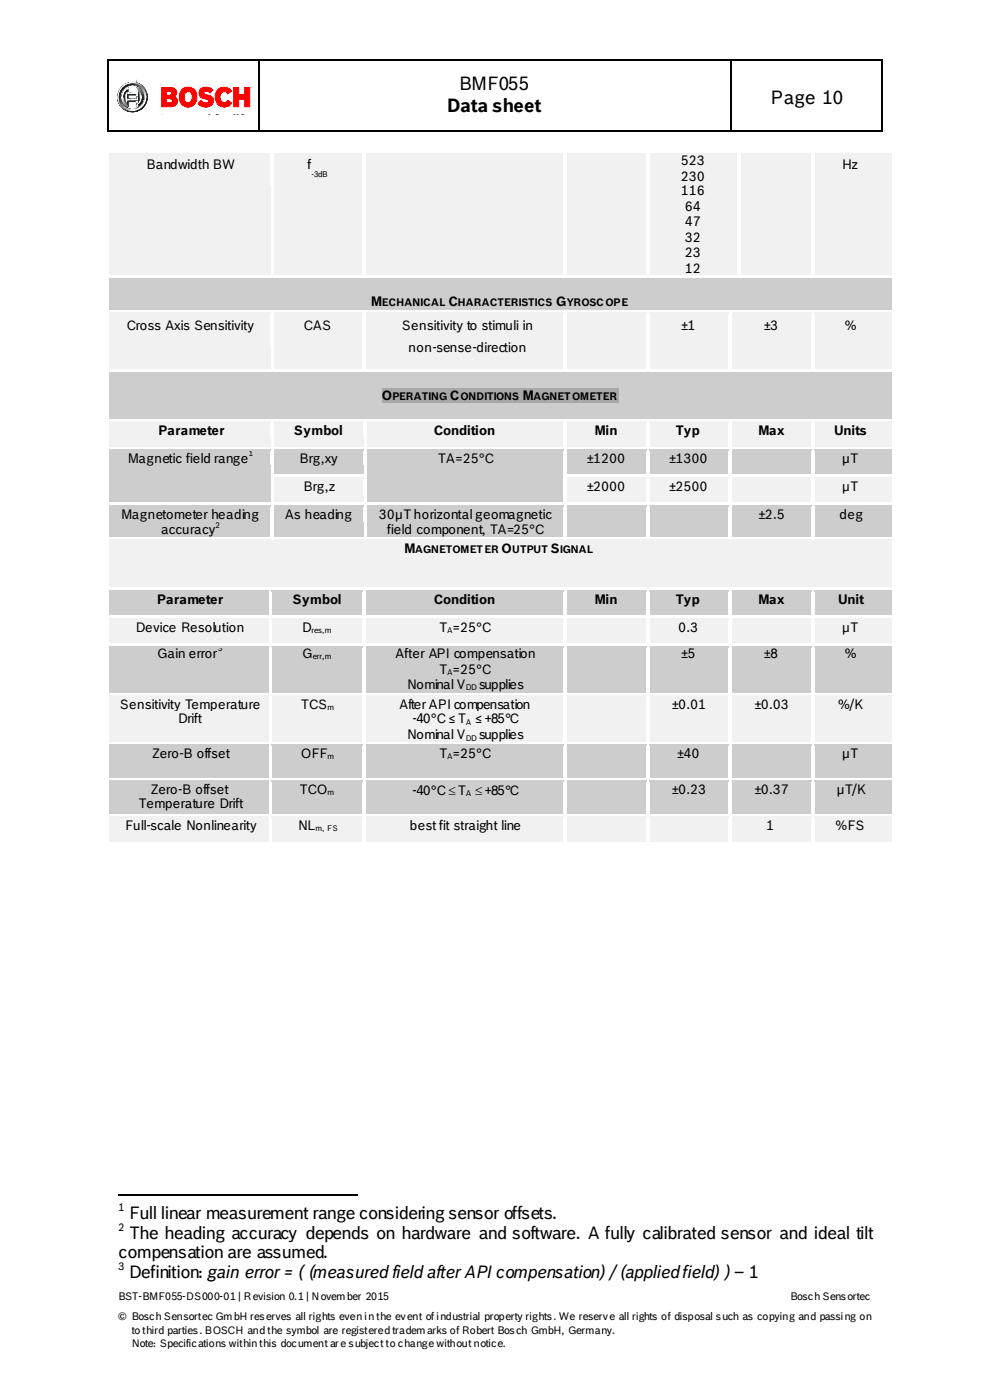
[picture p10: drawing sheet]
<svg xmlns="http://www.w3.org/2000/svg" width="210mm" height="297mm" viewBox="0 0 210 297" stroke-linecap="round" stroke-linejoin="round" font-family="sans-serif">
<defs><g id="words">
<g font-size="4">
<text x="94.8" y="23.7">Data sheet</text>
<text x="97.4" y="19.2">BMF055</text>
<text x="163.4" y="22">Page 10</text>
</g>
<g font-size="3.7">
<text x="27.4" y="258.8">Full linear measurement range considering sensor offsets.</text>
<text x="27.4" y="263">The heading accuracy depends on hardware and software. A fully calibrated sensor and ideal tilt</text>
<text x="25.1" y="267">compensation are assumed.</text>
<text x="27.4" y="271.2">Definition: gain error = ( (measured field after API compensation) /(applied field) )– 1</text>
</g>
<g font-size="2.8">
<text x="31" y="35.8">Bandwidth BW</text>
<text x="65.2" y="35.8">f</text>
<text x="144.5" y="35">523</text>
<text x="178.6" y="35.8">Hz</text>
<text x="144.5" y="38.4">230</text>
<text x="144.5" y="41.5">116</text>
<text x="145.3" y="44.9">64</text>
<text x="145.3" y="48">47</text>
<text x="145.3" y="51.4">32</text>
<text x="145.3" y="54.5">23</text>
<text x="145.3" y="57.9">12</text>
<text x="78.7" y="64.9">M</text>
<text x="95.1" y="64.9">C</text>
<text x="118" y="64.9">G</text>
<text x="26.8" y="70">Cross Axis Sensitivity</text>
<text x="64.3" y="70">CAS</text>
<text x="85.2" y="70">Sensitivity to stimuli in</text>
<text x="144.5" y="70">±1</text>
<text x="162" y="70">±3</text>
<text x="179.2" y="70">%</text>
<text x="86.6" y="74.8">non-sense-direction</text>
<text x="81" y="84.9">O</text>
<text x="95.4" y="84.9">C</text>
<text x="110.9" y="84.9">M</text>
<text x="33.6" y="92.3">Parameter</text>
<text x="62.4" y="92.3">Symbol</text>
<text x="92" y="92.3">Condition</text>
<text x="126.2" y="92.3">Min</text>
<text x="143.4" y="92.3">Typ</text>
<text x="160.9" y="92.3">Max</text>
<text x="177" y="92.3">Units</text>
<text x="27.1" y="98.2">Magnetic field range</text>
<text x="63.5" y="98.2">Brg,xy</text>
<text x="92.9" y="98.2">TA=25°C</text>
<text x="124.5" y="98.2">±1200</text>
<text x="142" y="98.2">±1300</text>
<text x="178.6" y="98.2">µT</text>
<text x="64.3" y="104.1">Brg,z</text>
<text x="124.5" y="104.1">±2000</text>
<text x="142" y="104.1">±2500</text>
<text x="178.6" y="104.1">µT</text>
<text x="25.7" y="110.1">Magnetometer heading</text>
<text x="34.1" y="113.5">accuracy</text>
<text x="60.4" y="110.1">As heading</text>
<text x="80.4" y="110.1">30µT horizontal geomagnetic</text>
<text x="82.1" y="113.5">field component, TA=25°C</text>
<text x="160.9" y="110.1">±2.5</text>
<text x="178.1" y="110.1">deg</text>
<text x="85.8" y="117.4">M</text>
<text x="106.4" y="117.4">O</text>
<text x="116.8" y="117.4">S</text>
<text x="33.3" y="128.1">Parameter</text>
<text x="62.1" y="128.1">Symbol</text>
<text x="92" y="128.1">Condition</text>
<text x="126.2" y="128.1">Min</text>
<text x="143.4" y="128.1">Typ</text>
<text x="160.9" y="128.1">Max</text>
<text x="177.8" y="128.1">Unit</text>
<text x="28.8" y="134.1">Device Resolution</text>
<text x="64.1" y="134.1">D</text>
<text x="93.1" y="134.1">T =25°C</text>
<text x="143.9" y="134.1">0.3</text>
<text x="178.6" y="134.1">µT</text>
<text x="33.3" y="139.7">Gain error</text>
<text x="64.1" y="139.7">G</text>
<text x="83.8" y="139.7">After API compensation</text>
<text x="93.1" y="143.1">T =25°C</text>
<text x="144.5" y="139.7">±5</text>
<text x="162" y="139.7">±8</text>
<text x="179.2" y="139.7">%</text>
<text x="86.4" y="146.2">Nominal V</text>
<text x="101.6" y="146.2">supplies</text>
<text x="25.4" y="150.4">Sensitivity Temperature</text>
<text x="37.8" y="153.5">Drift</text>
<text x="63.8" y="150.4">TCS</text>
<text x="84.7" y="150.4">AfterAPI compensation</text>
<text x="87.5" y="153.5">-40°C ≤ T ≤ +85°C</text>
<text x="142.5" y="150.4">±0.01</text>
<text x="160" y="150.4">±0.03</text>
<text x="177.8" y="150.4">%/K</text>
<text x="32.2" y="160.9">Zero-B offset</text>
<text x="63.8" y="160.9">OFF</text>
<text x="86.4" y="156.9">Nominal V</text>
<text x="93.1" y="160.9">T =25°C</text>
<text x="101.6" y="156.9">supplies</text>
<text x="143.7" y="160.9">±40</text>
<text x="178.6" y="160.9">µT</text>
<text x="29.4" y="171.6">Temperature Drift</text>
<text x="31.9" y="168.5">Zero-B offset</text>
<text x="63.5" y="168.5">TCO</text>
<text x="87.5" y="168.8">-40°C ≤T ≤+85°C</text>
<text x="142.5" y="168.5">±0.23</text>
<text x="160" y="168.5">±0.37</text>
<text x="177.5" y="168.5">µT/K</text>
<text x="26.5" y="176.1">Full-scale Nonlinearity</text>
<text x="63.2" y="176.1">NL</text>
<text x="86.9" y="176.1">best fit straight line</text>
<text x="162.6" y="176.1">1</text>
<text x="177.2" y="176.1">%FS</text>
</g>
<g font-size="2.3">
<text x="81" y="64.9">ECHANICAL</text>
<text x="97.1" y="64.9">HARACTERISTICS</text>
<text x="120.2" y="64.9">YROSCOPE</text>
<text x="83.3" y="84.9">PERATING</text>
<text x="97.6" y="84.9">ONDITIONS</text>
<text x="113.2" y="84.9">AGNETOMETER</text>
<text x="88.1" y="117.4">AGNETOMETER</text>
<text x="108.7" y="117.4">UTPUT</text>
<text x="118.8" y="117.4">IGNAL</text>
<text x="25.1" y="257.1">1</text>
<text x="25.1" y="261.3">2</text>
<text x="25.1" y="269.5">3</text>
<text x="25.1" y="276">BST-BMF055-DS000-01 | Revision 0.1 | November 2015</text>
<text x="25.1" y="280.2">© Bosch Sensortec GmbH reserves all rights even in the event of industrial property rights. We reserve all rights of disposal such as copying and passing on</text>
<text x="167.6" y="276">Bosch Sensortec</text>
<text x="27.9" y="283.1">to third parties. BOSCH and the symbol are registered trademarks of Robert Bosch GmbH, Germany.</text>
<text x="27.9" y="285.9">Note: Specifications within this document are subject to change without notice.</text>
</g>
<g font-size="1.7">
<text x="66" y="37.5">-3dB</text>
<text x="52.8" y="96.8">1</text>
<text x="45.7" y="112">2</text>
<text x="66" y="134.3">res,m</text>
<text x="94.8" y="134.3">A</text>
<text x="46.3" y="138.3">3</text>
<text x="66.3" y="140">err,m</text>
<text x="94.8" y="143.4">A</text>
<text x="98.8" y="146.5">DD</text>
<text x="69.4" y="150.7">m</text>
<text x="98.8" y="153.8">A</text>
<text x="69.4" y="161.1">m</text>
<text x="94.8" y="161.1">A</text>
<text x="98.8" y="157.2">DD</text>
<text x="69.4" y="168.8">m</text>
<text x="98.8" y="169.1">A</text>
<text x="66.9" y="176.4">m, FS</text>
</g>
</g></defs>
<g fill="#000">
<path d="M22.9 12.7h.2v.3h-.2zM54.8 12.7h.2v.3h-.2zM154.9 12.7h.3v.3h-.3zM186.8 12.7h.3v.3h-.3zM22.9 27.7h.2v.2h-.2zM54.8 27.7h.2v.2h-.2zM154.9 27.7h.3v.2h-.3zM186.8 27.7h.3v.2h-.3z"/>
<path d="M25 20.6a3.1 3.1 0 0 1 6.2 0 3.1 3.1 0 0 1-6.2 0zM25.1 20.6a3 3 0 0 0 6.1 0 3 3 0 0 0-6.1 0zM25.4 20.6a2.73 2.73 0 0 1 5.4 0 2.73 2.73 0 0 1-5.4 0zM25.4 20.6a2.7 2.7 0 0 0 5.4 0 2.7 2.7 0 0 0-5.4 0zM26.5 19l.6-.4 .1 1.1h1.8l.1-1.1a2.19 2.19 0 0 1 1.2 2 2.19 2.19 0 0 1-1.3 2v-1h-1.8v1a2.12 2.12 0 0 1-.7-3.6zM26.6 19.1a2.19 2.19 0 0 0 .5 3.5l.1-1.1h1.9v1a1.89 1.89 0 0 0 1-2.7l-.4-.7-.5-.4-.1 1.1h-1.9l-.1-1.1zM29.4 19.3a1.95 1.95 0 0 1 0 2.6zM29.5 19.5v2.2a1.94 1.94 0 0 0 0-2.2zM26.8 19.3v2.6a1.95 1.95 0 0 1 0-2.6zM26.7 19.6a1.79 1.79 0 0 0 0 2zM27.1 20.2l2-.1v1h-1.9zM27.2 20.2v.8h1.8v-.8z"/>
</g>
<path d="M23 13v14.7M23.1 12.8h31.7M54.9 13v14.7M55 12.8h99.9M155.1 13v14.7M155.2 12.8h31.6M187 13v14.7M23.1 27.8h31.7M55 27.8h99.9M155.2 27.8h31.6" fill="none" stroke="#000" stroke-width=".28"/>
<g fill="none" stroke="#000" stroke-width=".21">
<path d="M26.5 19l.6-.4 .1 1.1h1.8l.1-1.1a2.19 2.19 0 0 1 1.2 2 2.19 2.19 0 0 1-1.3 2v-1h-1.8v1a2.12 2.12 0 0 1-.7-3.6zM26.6 19.1l.5-.4 .1 1.1h1.9v-1a1.89 1.89 0 0 1 1 2.7l-.4 .7-.5 .4-.1-1.1h-1.9l-.1 1a1.89 1.89 0 0 1-1-2.7zM26.7 19.6v2a1.78 1.78 0 0 1 0-2zM26.8 19.3v2.6a1.95 1.95 0 0 1 0-2.6zM29.4 19.3a1.95 1.95 0 0 1 0 2.6zM29.5 19.5a1.94 1.94 0 0 1 0 2.2zM27.1 20.2l2-.1v1h-1.9zM27.2 20.2h1.8v.8h-1.8z"/>
<circle cx="28.1" cy="20.6" r="3.1"/>
<circle cx="28.1" cy="20.6" r="2.66"/>
<circle cx="28.1" cy="20.6" r="3"/>
<circle cx="28.1" cy="20.6" r="2.73"/>
</g>
<path d="M34.3 18.6h1.5a1.13 1.13 0 0 1 1.4 .4 1.13 1.13 0 0 1-.1 1.4l-.2 .1a1.09 1.09 0 0 1 .7 1.4 1.09 1.09 0 0 1-1.3 .7h-2zM35.3 21v.8h.8a.44 .44 0 0 0 .5-.4 .44 .44 0 0 0-.6-.4zM35.3 19.4v.8h.7a.41 .41 0 0 0 .5-.4 .41 .41 0 0 0-.4-.4z" fill="#fff"/>
<path d="M34.3 18.6h1.5a1.13 1.13 0 0 1 1.4 .4 1.13 1.13 0 0 1-.1 1.4l-.2 .1a1.09 1.09 0 0 1 .7 1.4 1.09 1.09 0 0 1-1.3 .7h-2zM35.3 19.4h.8a.41 .41 0 0 1 .4 .4 .41 .41 0 0 1-.5 .4h-.7zM35.3 21h.7a.44 .44 0 0 1 .6 .4 .44 .44 0 0 1-.5 .4h-.8z" fill="none" stroke="#fff" stroke-width=".21"/>
<path d="M38.7 19a1.93 1.93 0 0 1 2.4-.1 1.93 1.93 0 0 1 .6 2.4 1.86 1.86 0 0 1-2.3 1.3 1.86 1.86 0 0 1-1.3-2.3l.1-.6zM39.4 19.6a1.22 1.22 0 0 0-.4 1.3 1.22 1.22 0 0 0 1.1 .9 1.26 1.26 0 0 0 .7-1.3 1.26 1.26 0 0 0-.9-1.1z" fill="#fff"/>
<path d="M38.7 19a1.93 1.93 0 0 1 2.4-.1 1.93 1.93 0 0 1 .6 2.4 1.86 1.86 0 0 1-2.3 1.3 1.86 1.86 0 0 1-1.3-2.3l.1-.6zM39.4 19.6a.98 .98 0 0 1 1.2 .1 .98 .98 0 0 1 .2 1.2 .91 .91 0 0 1-1.1 .9 .91 .91 0 0 1-.7-1.2l.1-.5z" fill="none" stroke="#fff" stroke-width=".21"/>
<path d="M42.6 18.9a1.91 1.91 0 0 1 2.6 .2l-.6 .6a.74 .74 0 0 0-.7-.4 .74 .74 0 0 0-.7 .4l.4 .4a1.41 1.41 0 0 1 1.5 1.9 1.98 1.98 0 0 1-3.1 0l.7-.6a.91 .91 0 0 0 1.6 .1 1.33 1.33 0 0 0-1.2-.6 1.17 1.17 0 0 1-.5-2z" fill="#fff"/>
<path d="M42.6 18.9a1.91 1.91 0 0 1 2.6 .2l-.6 .6a.74 .74 0 0 0-.7-.4 .74 .74 0 0 0-.7 .4l.4 .4a1.41 1.41 0 0 1 1.5 1.9 1.98 1.98 0 0 1-3.1 0l.7-.6a.91 .91 0 0 0 1.6 .1 1.33 1.33 0 0 0-1.2-.6 1.17 1.17 0 0 1-.5-2z" fill="none" stroke="#fff" stroke-width=".21"/>
<path d="M46.2 19.1a1.78 1.78 0 0 1 2.9 .3l-.3 .1a.49 .49 0 0 1-.5 .3 .49 .49 0 0 1-.4-.3 1.1 1.1 0 0 0-1.2 .5 1.1 1.1 0 0 0 .1 1.2 .86 .86 0 0 0 .7 .6 .86 .86 0 0 0 .8-.5l.3 .2a.36 .36 0 0 1 .4 .3 .36 .36 0 0 1-.2 .4 1.93 1.93 0 0 1-2.3 .2 1.93 1.93 0 0 1-.8-2.3z" fill="#fff"/>
<path d="M46.2 19.1a1.78 1.78 0 0 1 2.9 .3l-.3 .1a.49 .49 0 0 1-.5 .3 .49 .49 0 0 1-.4-.3 1.1 1.1 0 0 0-1.2 .5 1.1 1.1 0 0 0 .1 1.2 .86 .86 0 0 0 .7 .6 .86 .86 0 0 0 .8-.5l.3 .2a.36 .36 0 0 1 .4 .3 .36 .36 0 0 1-.2 .4 1.93 1.93 0 0 1-2.3 .2 1.93 1.93 0 0 1-.8-2.3z" fill="none" stroke="#fff" stroke-width=".21"/>
<path d="M49.6 18.6h1l.1 1.5h1.2v-1.5h1v4h-1v-1.6h-1.3v1.6h-1z" fill="#fff"/>
<path d="M49.6 18.6h1l.1 1.5h1.2v-1.5h1v4h-1v-1.6h-1.3v1.6h-1z" fill="none" stroke="#fff" stroke-width=".21"/>
<path d="M25 20.6a3.1 3.1 0 0 1 6.2 0 3.1 3.1 0 0 1-6.2 0zM25.4 20.6a2.7 2.7 0 0 0 5.4 0 2.7 2.7 0 0 0-5.4 0zM26.5 19l.6-.4v1.1h1.9v-1a1.87 1.87 0 0 1 1.2 2.5 1.71 1.71 0 0 1-1.1 1.4l-.1-1.1h-1.9v1a2.13 2.13 0 0 1-.6-3.5zM29.5 19.4v2.4v-.1a1.98 1.98 0 0 0 0-2.3zM26.7 19.4a1.91 1.91 0 0 0 0 2.4zM27.1 20.1v1h1.9v-1z" fill="#fff"/>
<g fill="none" stroke="#fff" stroke-width=".21">
<path d="M26.5 19l.6-.4v1.1h1.9v-1a1.87 1.87 0 0 1 1.2 2.5 1.71 1.71 0 0 1-1.1 1.4l-.1-1.1h-1.9v1a2.13 2.13 0 0 1-.6-3.5zM26.7 19.4v2.4a1.87 1.87 0 0 1 0-2.4zM29.5 19.4a2.01 2.01 0 0 1 0 2.4zM27.1 20.1h1.9v1h-1.9z"/>
<circle cx="28.1" cy="20.6" r="3.1"/>
<circle cx="28.1" cy="20.6" r="2.7"/>
</g>
<path d="M26 18.3l1-.6 1.1-.2a3.4 3.4 0 0 0-3.1 3.1 3.1 3.1 0 0 1 1-2.3z" fill="#565656"/>
<path d="M26 18.3l1-.6 1.1-.2a3.4 3.4 0 0 0-3.1 3.1l.2-1.1z" fill="none" stroke="#565656" stroke-width=".21"/>
<path d="M25.2 21.7l.1 .1z" fill="#494949"/>
<path d="M25.2 21.7l.1 .1z" fill="none" stroke="#494949" stroke-width=".21"/>
<path d="M25.2 21.8l.1 .1z" fill="#464646"/>
<path d="M25.2 21.8l.1 .1z" fill="none" stroke="#464646" stroke-width=".21"/>
<path d="M25.2 21.8l.2 .1z" fill="#454545"/>
<path d="M25.2 21.8l.2 .1z" fill="none" stroke="#454545" stroke-width=".21"/>
<path d="M25.3 21.9l.1 .1z" fill="#444"/>
<path d="M25.3 21.9l.1 .1z" fill="none" stroke="#444" stroke-width=".21"/>
<path d="M25.3 21.9l.1 .1z" fill="#444"/>
<path d="M25.3 21.9l.1 .1z" fill="none" stroke="#444" stroke-width=".21"/>
<path d="M25.3 22h.1z" fill="#434343"/>
<path d="M25.3 22h.1z" fill="none" stroke="#434343" stroke-width=".21"/>
<path d="M25.3 22l.2 .1z" fill="#414141"/>
<path d="M25.3 22l.2 .1z" fill="none" stroke="#414141" stroke-width=".21"/>
<path d="M25.4 22.1h.1z" fill="#404040"/>
<path d="M25.4 22.1h.1z" fill="none" stroke="#404040" stroke-width=".21"/>
<path d="M25.4 22.1l.1 .1z" fill="#3f3f3f"/>
<path d="M25.4 22.1l.1 .1z" fill="none" stroke="#3f3f3f" stroke-width=".21"/>
<path d="M25.4 22.2h.1z" fill="#3e3e3e"/>
<path d="M25.4 22.2h.1z" fill="none" stroke="#3e3e3e" stroke-width=".21"/>
<path d="M25.4 22.2l.2 .1z" fill="#3b3b3b"/>
<path d="M25.4 22.2l.2 .1z" fill="none" stroke="#3b3b3b" stroke-width=".21"/>
<path d="M25.5 22.3h.1z" fill="#393939"/>
<path d="M25.5 22.3h.1z" fill="none" stroke="#393939" stroke-width=".21"/>
<path d="M27.1 23.5h.1z" fill="#020202"/>
<path d="M27.1 23.5h.1z" fill="none" stroke="#020202" stroke-width=".21"/>
<path d="M27.2 23.5v.1z" fill="#020202"/>
<path d="M27.2 23.5v.1z" fill="none" stroke="#020202" stroke-width=".21"/>
<path d="M27.2 23.5l.1 .1z" fill="#020202"/>
<path d="M27.2 23.5l.1 .1z" fill="none" stroke="#020202" stroke-width=".21"/>
<path d="M27.3 23.6h.1z" fill="#020202"/>
<path d="M27.3 23.6h.1z" fill="none" stroke="#020202" stroke-width=".21"/>
<path d="M27.4 23.6h.1z" fill="#010101"/>
<path d="M27.4 23.6h.1z" fill="none" stroke="#010101" stroke-width=".21"/>
<path d="M27.5 23.6l.1 .1z" fill="#010101"/>
<path d="M27.5 23.6l.1 .1z" fill="none" stroke="#010101" stroke-width=".21"/>
<path d="M27.6 23.6l.1 .1z" fill="#010101"/>
<path d="M27.6 23.6l.1 .1z" fill="none" stroke="#010101" stroke-width=".21"/>
<path d="M27.7 23.6l.1 .1z" fill="#010101"/>
<path d="M27.7 23.6l.1 .1z" fill="none" stroke="#010101" stroke-width=".21"/>
<path d="M27.8 23.6l.1 .1z" fill="#010101"/>
<path d="M27.8 23.6l.1 .1z" fill="none" stroke="#010101" stroke-width=".21"/>
<path d="M27.9 23.7h.1z" fill="#010101"/>
<path d="M27.9 23.7h.1z" fill="none" stroke="#010101" stroke-width=".21"/>
<path d="M28 23.7h.1z" fill="#010101"/>
<path d="M28 23.7h.1z" fill="none" stroke="#010101" stroke-width=".21"/>
<path d="M28.1 23.7h.1z" fill="#010101"/>
<path d="M28.1 23.7h.1z" fill="none" stroke="#010101" stroke-width=".21"/>
<path d="M28.1 17.5l.1 .1z" fill="#565656"/>
<path d="M28.1 17.5l.1 .1z" fill="none" stroke="#565656" stroke-width=".21"/>
<path d="M28.1 17.5l.1 .1z" fill="#555"/>
<path d="M28.1 17.5l.1 .1z" fill="none" stroke="#555" stroke-width=".21"/>
<path d="M28.2 17.5l.1 .1z" fill="#555"/>
<path d="M28.2 17.5l.1 .1z" fill="none" stroke="#555" stroke-width=".21"/>
<path d="M28.2 17.5l.1 .1z" fill="#545454"/>
<path d="M28.2 17.5l.1 .1z" fill="none" stroke="#545454" stroke-width=".21"/>
<path d="M28.3 17.5l.1 .1z" fill="#545454"/>
<path d="M28.3 17.5l.1 .1z" fill="none" stroke="#545454" stroke-width=".21"/>
<path d="M28.4 17.5l.1 .1z" fill="#535353"/>
<path d="M28.4 17.5l.1 .1z" fill="none" stroke="#535353" stroke-width=".21"/>
<path d="M28.4 17.5l.1 .1z" fill="#525252"/>
<path d="M28.4 17.5l.1 .1z" fill="none" stroke="#525252" stroke-width=".21"/>
<path d="M28.5 17.5l.1 .1z" fill="#525252"/>
<path d="M28.5 17.5l.1 .1z" fill="none" stroke="#525252" stroke-width=".21"/>
<path d="M28.5 17.5l.1 .1z" fill="#515151"/>
<path d="M28.5 17.5l.1 .1z" fill="none" stroke="#515151" stroke-width=".21"/>
<path d="M28.6 17.5l.1 .2z" fill="#515151"/>
<path d="M28.6 17.5l.1 .2z" fill="none" stroke="#515151" stroke-width=".21"/>
<path d="M28.6 17.6l.1 .1z" fill="#515151"/>
<path d="M28.6 17.6l.1 .1z" fill="none" stroke="#515151" stroke-width=".21"/>
<path d="M28.7 17.6l.1 .1z" fill="#505050"/>
<path d="M28.7 17.6l.1 .1z" fill="none" stroke="#505050" stroke-width=".21"/>
<path d="M28.7 17.6l.1 .1z" fill="#505050"/>
<path d="M28.7 17.6l.1 .1z" fill="none" stroke="#505050" stroke-width=".21"/>
<path d="M28.8 17.6l.1 .1z" fill="#505050"/>
<path d="M28.8 17.6l.1 .1z" fill="none" stroke="#505050" stroke-width=".21"/>
<path d="M28.8 17.6l.1 .1z" fill="#4f4f4f"/>
<path d="M28.8 17.6l.1 .1z" fill="none" stroke="#4f4f4f" stroke-width=".21"/>
<path d="M28.9 17.6l.1 .1z" fill="#4e4e4e"/>
<path d="M28.9 17.6l.1 .1z" fill="none" stroke="#4e4e4e" stroke-width=".21"/>
<path d="M28.9 17.6l.1 .1z" fill="#4e4e4e"/>
<path d="M28.9 17.6l.1 .1z" fill="none" stroke="#4e4e4e" stroke-width=".21"/>
<path d="M29 17.6l.1 .2z" fill="#4d4d4d"/>
<path d="M29 17.6l.1 .2z" fill="none" stroke="#4d4d4d" stroke-width=".21"/>
<path d="M29 17.7l.1 .1z" fill="#4d4d4d"/>
<path d="M29 17.7l.1 .1z" fill="none" stroke="#4d4d4d" stroke-width=".21"/>
<path d="M29.1 17.7l.1 .1z" fill="#4c4c4c"/>
<path d="M29.1 17.7l.1 .1z" fill="none" stroke="#4c4c4c" stroke-width=".21"/>
<path d="M29.1 17.7l.1 .1z" fill="#4a4a4a"/>
<path d="M29.1 17.7l.1 .1z" fill="none" stroke="#4a4a4a" stroke-width=".21"/>
<path d="M29.2 17.7l.1 .1z" fill="#4a4a4a"/>
<path d="M29.2 17.7l.1 .1z" fill="none" stroke="#4a4a4a" stroke-width=".21"/>
<path d="M29.3 17.7v.2z" fill="#494949"/>
<path d="M29.3 17.7v.2z" fill="none" stroke="#494949" stroke-width=".21"/>
<path d="M29.3 17.8l.1 .1z" fill="#494949"/>
<path d="M29.3 17.8l.1 .1z" fill="none" stroke="#494949" stroke-width=".21"/>
<path d="M29.3 17.8l.1 .1z" fill="#494949"/>
<path d="M29.3 17.8l.1 .1z" fill="none" stroke="#494949" stroke-width=".21"/>
<path d="M29.4 17.8v.1z" fill="#464646"/>
<path d="M29.4 17.8v.1z" fill="none" stroke="#464646" stroke-width=".21"/>
<path d="M29.4 17.8l.1 .1z" fill="#444"/>
<path d="M29.4 17.8l.1 .1z" fill="none" stroke="#444" stroke-width=".21"/>
<path d="M29.5 17.8v.1z" fill="#444"/>
<path d="M29.5 17.8v.1z" fill="none" stroke="#444" stroke-width=".21"/>
<path d="M29.5 17.9l.1 .1z" fill="#424242"/>
<path d="M29.5 17.9l.1 .1z" fill="none" stroke="#424242" stroke-width=".21"/>
<path d="M29.6 17.9v.1z" fill="#404040"/>
<path d="M29.6 17.9v.1z" fill="none" stroke="#404040" stroke-width=".21"/>
<path d="M29.7 17.9v.1z" fill="#3f3f3f"/>
<path d="M29.7 17.9v.1z" fill="none" stroke="#3f3f3f" stroke-width=".21"/>
<path d="M29.7 18l.1 .1z" fill="#3c3c3c"/>
<path d="M29.7 18l.1 .1z" fill="none" stroke="#3c3c3c" stroke-width=".21"/>
<path d="M29.8 18v.1z" fill="#393939"/>
<path d="M29.8 18v.1z" fill="none" stroke="#393939" stroke-width=".21"/>
<path d="M29.8 18l.1 .2z" fill="#383838"/>
<path d="M29.8 18l.1 .2z" fill="none" stroke="#383838" stroke-width=".21"/>
<path d="M29.9 18.1v.1z" fill="#363636"/>
<path d="M29.9 18.1v.1z" fill="none" stroke="#363636" stroke-width=".21"/>
<path d="M30 18.1v.2z" fill="#353535"/>
<path d="M30 18.1v.2z" fill="none" stroke="#353535" stroke-width=".21"/>
<path d="M30 18.2l.1 .1z" fill="#343434"/>
<path d="M30 18.2l.1 .1z" fill="none" stroke="#343434" stroke-width=".21"/>
<path d="M30.1 18.2v.2z" fill="#323232"/>
<path d="M30.1 18.2v.2z" fill="none" stroke="#323232" stroke-width=".21"/>
<path d="M30.2 18.3v.1z" fill="#303030"/>
<path d="M30.2 18.3v.1z" fill="none" stroke="#303030" stroke-width=".21"/>
<path d="M30.2 18.4h.1z" fill="#2d2d2d"/>
<path d="M30.2 18.4h.1z" fill="none" stroke="#2d2d2d" stroke-width=".21"/>
<path d="M30.2 18.5h.1z" fill="#2b2b2b"/>
<path d="M30.2 18.5h.1z" fill="none" stroke="#2b2b2b" stroke-width=".21"/>
<path d="M30.2 18.5h.1z" fill="#2b2b2b"/>
<path d="M30.2 18.5h.1z" fill="none" stroke="#2b2b2b" stroke-width=".21"/>
<path d="M30.3 18.5h.1z" fill="#292929"/>
<path d="M30.3 18.5h.1z" fill="none" stroke="#292929" stroke-width=".21"/>
<path d="M30.3 18.6h.2z" fill="#282828"/>
<path d="M30.3 18.6h.2z" fill="none" stroke="#282828" stroke-width=".21"/>
<path d="M30.4 18.6l.1 .1z" fill="#272727"/>
<path d="M30.4 18.6l.1 .1z" fill="none" stroke="#272727" stroke-width=".21"/>
<path d="M30.5 18.7l.1 .1z" fill="#242424"/>
<path d="M30.5 18.7l.1 .1z" fill="none" stroke="#242424" stroke-width=".21"/>
<path d="M30.5 18.8h.1z" fill="#232323"/>
<path d="M30.5 18.8h.1z" fill="none" stroke="#232323" stroke-width=".21"/>
<path d="M30.6 18.9h.1z" fill="#202020"/>
<path d="M30.6 18.9h.1z" fill="none" stroke="#202020" stroke-width=".21"/>
<path d="M30.6 18.9l.1 .1z" fill="#1e1e1e"/>
<path d="M30.6 18.9l.1 .1z" fill="none" stroke="#1e1e1e" stroke-width=".21"/>
<path d="M30.7 19l.1 .1z" fill="#1c1c1c"/>
<path d="M30.7 19l.1 .1z" fill="none" stroke="#1c1c1c" stroke-width=".21"/>
<path d="M30.7 19.1h.1z" fill="#1a1a1a"/>
<path d="M30.7 19.1h.1z" fill="none" stroke="#1a1a1a" stroke-width=".21"/>
<path d="M30.8 19.2h.1z" fill="#191919"/>
<path d="M30.8 19.2h.1z" fill="none" stroke="#191919" stroke-width=".21"/>
<path d="M30.8 19.2l.1 .1z" fill="#181818"/>
<path d="M30.8 19.2l.1 .1z" fill="none" stroke="#181818" stroke-width=".21"/>
<path d="M30.8 19.3l.1 .1z" fill="#161616"/>
<path d="M30.8 19.3l.1 .1z" fill="none" stroke="#161616" stroke-width=".21"/>
<path d="M30.9 19.4l.1 .1z" fill="#131313"/>
<path d="M30.9 19.4l.1 .1z" fill="none" stroke="#131313" stroke-width=".21"/>
<path d="M30.9 19.5l.1 .1z" fill="#111"/>
<path d="M30.9 19.5l.1 .1z" fill="none" stroke="#111" stroke-width=".21"/>
<path d="M31 19.6v.1z" fill="#0e0e0e"/>
<path d="M31 19.6v.1z" fill="none" stroke="#0e0e0e" stroke-width=".21"/>
<path d="M31 19.7l.1 .1z" fill="#0d0d0d"/>
<path d="M31 19.7l.1 .1z" fill="none" stroke="#0d0d0d" stroke-width=".21"/>
<path d="M31 19.8h.1z" fill="#0b0b0b"/>
<path d="M31 19.8h.1z" fill="none" stroke="#0b0b0b" stroke-width=".21"/>
<path d="M31 19.8l.1 .1z" fill="#0a0a0a"/>
<path d="M31 19.8l.1 .1z" fill="none" stroke="#0a0a0a" stroke-width=".21"/>
<path d="M31.1 19.9v.1z" fill="#090909"/>
<path d="M31.1 19.9v.1z" fill="none" stroke="#090909" stroke-width=".21"/>
<path d="M31.1 20v.1z" fill="#060606"/>
<path d="M31.1 20v.1z" fill="none" stroke="#060606" stroke-width=".21"/>
<path d="M31.1 20.1l.1 .1z" fill="#050505"/>
<path d="M31.1 20.1l.1 .1z" fill="none" stroke="#050505" stroke-width=".21"/>
<path d="M31.1 20.2l.1 .1z" fill="#030303"/>
<path d="M31.1 20.2l.1 .1z" fill="none" stroke="#030303" stroke-width=".21"/>
<path d="M31.1 20.3l.1 .1z" fill="#020202"/>
<path d="M31.1 20.3l.1 .1z" fill="none" stroke="#020202" stroke-width=".21"/>
<path d="M31.1 20.4l.1 .1z" fill="#010101"/>
<path d="M31.1 20.4l.1 .1z" fill="none" stroke="#010101" stroke-width=".21"/>
<path d="M31.1 20.5l.1 .1z" fill="#010101"/>
<path d="M31.1 20.5l.1 .1z" fill="none" stroke="#010101" stroke-width=".21"/>
<path d="M31.2 20.6v.1z" fill="#010101"/>
<path d="M31.2 20.6v.1z" fill="none" stroke="#010101" stroke-width=".21"/>
<path d="M31.2 20.6v.1z" fill="#010101"/>
<path d="M31.2 20.6v.1z" fill="none" stroke="#010101" stroke-width=".21"/>
<path d="M31.2 20.7v.1z" fill="#010101"/>
<path d="M31.2 20.7v.1z" fill="none" stroke="#010101" stroke-width=".21"/>
<path d="M31.1 20.8l.1 .1z" fill="#010101"/>
<path d="M31.1 20.8l.1 .1z" fill="none" stroke="#010101" stroke-width=".21"/>
<path d="M31.1 20.9l.1 .1z" fill="#010101"/>
<path d="M31.1 20.9l.1 .1z" fill="none" stroke="#010101" stroke-width=".21"/>
<g fill="#000">
<path d="M28.4 23.6l.2 .1zM28.5 23.6l.1 .1zM28.6 23.6h.1zM28.7 23.6h.1zM28.8 23.6h.1zM28.9 23.6h.1zM29 23.5h.1zM29.1 23.5h.1zM29.1 23.5h.2zM29.2 23.4h.2zM29.3 23.4h.1zM29.4 23.4h.1z"/>
<path d="M29.5 23.3h.1zM29.6 23.3h.1zM29.7 23.2h.1zM29.8 23.1h.1zM29.9 23.1h.1zM29.9 23h.2zM30 23h.1zM30.1 22.9h.1zM30.2 22.9l.1-.1zM30.2 22.8h.1zM30.3 22.8l.1-.1zM30.4 22.6v.1z"/>
<path d="M30.5 22.5l-.1 .1zM30.5 22.5v.1zM30.6 22.4l-.1 .1zM30.6 22.3v.1zM30.7 22.3v.1zM30.7 22.2v.1zM30.8 22.1l-.1 .1zM30.8 22v.1zM30.9 21.9l-.1 .1zM30.9 21.9v.1zM30.9 21.8v.1zM31 21.7v.1z"/>
<path d="M31 21.6v.1zM31 21.5v.1zM31.1 21.4v.1zM31.1 21.3v.1zM31.1 21.2v.1zM31.1 21.1v.2zM31.1 21v.2zM31.1 21l.1 .1z"/>
</g>
<g fill="none" stroke="#000" stroke-width=".21">
<path d="M28.4 23.6l.2 .1zM28.5 23.6l.1 .1zM28.6 23.6h.1zM28.7 23.6h.1zM28.8 23.6h.1zM28.9 23.6h.1zM29 23.5h.1zM29.1 23.5h.1zM29.1 23.5h.2zM29.2 23.4h.2zM29.3 23.4h.1zM29.4 23.4h.1z"/>
<path d="M29.5 23.3h.1zM29.6 23.3h.1zM29.7 23.2h.1zM29.8 23.1h.1zM29.9 23.1h.1zM29.9 23h.2zM30 23h.1zM30.1 22.9h.1zM30.2 22.9l.1-.1zM30.2 22.8h.1zM30.3 22.8l.1-.1zM30.4 22.6v.1z"/>
<path d="M30.5 22.5l-.1 .1zM30.5 22.5v.1zM30.6 22.4l-.1 .1zM30.6 22.3v.1zM30.7 22.3v.1zM30.7 22.2v.1zM30.8 22.1l-.1 .1zM30.8 22v.1zM30.9 21.9l-.1 .1zM30.9 21.9v.1zM30.9 21.8v.1zM31 21.7v.1z"/>
<path d="M31 21.6v.1zM31 21.5v.1zM31.1 21.4v.1zM31.1 21.3v.1zM31.1 21.2v.1zM31.1 21.1v.2zM31.1 21v.2zM31.1 21l.1 .1z"/>
</g>
<path d="M28.3 23.7h.2z" fill="#010101"/>
<path d="M28.3 23.7h.2z" fill="none" stroke="#010101" stroke-width=".21"/>
<path d="M28.2 23.7h.2z" fill="#010101"/>
<path d="M28.2 23.7h.2z" fill="none" stroke="#010101" stroke-width=".21"/>
<path d="M28.2 23.7h.1z" fill="#010101"/>
<path d="M28.2 23.7h.1z" fill="none" stroke="#010101" stroke-width=".21"/>
<path d="M28.1 23.7h.1z" fill="#010101"/>
<path d="M28.1 23.7h.1z" fill="none" stroke="#010101" stroke-width=".21"/>
<path d="M25.9 22.8h.1z" fill="#2b2b2b"/>
<path d="M25.9 22.8h.1z" fill="none" stroke="#2b2b2b" stroke-width=".21"/>
<path d="M26 22.8v.1z" fill="#292929"/>
<path d="M26 22.8v.1z" fill="none" stroke="#292929" stroke-width=".21"/>
<path d="M26 22.9l.1 .1z" fill="#272727"/>
<path d="M26 22.9l.1 .1z" fill="none" stroke="#272727" stroke-width=".21"/>
<path d="M26.1 22.9l.1 .1z" fill="#242424"/>
<path d="M26.1 22.9l.1 .1z" fill="none" stroke="#242424" stroke-width=".21"/>
<path d="M26.2 23v.1z" fill="#202020"/>
<path d="M26.2 23v.1z" fill="none" stroke="#202020" stroke-width=".21"/>
<path d="M26.2 23l.1 .1z" fill="#1e1e1e"/>
<path d="M26.2 23l.1 .1z" fill="none" stroke="#1e1e1e" stroke-width=".21"/>
<path d="M26.3 23.1l.1 .1z" fill="#1b1b1b"/>
<path d="M26.3 23.1l.1 .1z" fill="none" stroke="#1b1b1b" stroke-width=".21"/>
<path d="M26.4 23.1v.1z" fill="#191919"/>
<path d="M26.4 23.1v.1z" fill="none" stroke="#191919" stroke-width=".21"/>
<path d="M26.5 23.2v.1z" fill="#171717"/>
<path d="M26.5 23.2v.1z" fill="none" stroke="#171717" stroke-width=".21"/>
<path d="M26.5 23.2l.1 .1z" fill="#141414"/>
<path d="M26.5 23.2l.1 .1z" fill="none" stroke="#141414" stroke-width=".21"/>
<path d="M26.6 23.3l.1 .1z" fill="#101010"/>
<path d="M26.6 23.3l.1 .1z" fill="none" stroke="#101010" stroke-width=".21"/>
<path d="M26.7 23.3v.1z" fill="#0d0d0d"/>
<path d="M26.7 23.3v.1z" fill="none" stroke="#0d0d0d" stroke-width=".21"/>
<path d="M26.8 23.3v.1z" fill="#0b0b0b"/>
<path d="M26.8 23.3v.1z" fill="none" stroke="#0b0b0b" stroke-width=".21"/>
<path d="M26.8 23.4l.1 .1z" fill="#090909"/>
<path d="M26.8 23.4l.1 .1z" fill="none" stroke="#090909" stroke-width=".21"/>
<path d="M26.9 23.4l.1 .1z" fill="#060606"/>
<path d="M26.9 23.4l.1 .1z" fill="none" stroke="#060606" stroke-width=".21"/>
<path d="M27 23.4l.1 .1z" fill="#050505"/>
<path d="M27 23.4l.1 .1z" fill="none" stroke="#050505" stroke-width=".21"/>
<path d="M27.1 23.5h.1z" fill="#020202"/>
<path d="M27.1 23.5h.1z" fill="none" stroke="#020202" stroke-width=".21"/>
<path d="M25.5 22.3h.1z" fill="#393939"/>
<path d="M25.5 22.3h.1z" fill="none" stroke="#393939" stroke-width=".21"/>
<path d="M25.5 22.3l.1 .1z" fill="#383838"/>
<path d="M25.5 22.3l.1 .1z" fill="none" stroke="#383838" stroke-width=".21"/>
<path d="M25.5 22.4h.2z" fill="#373737"/>
<path d="M25.5 22.4h.2z" fill="none" stroke="#373737" stroke-width=".21"/>
<path d="M25.6 22.4l.1 .1z" fill="#363636"/>
<path d="M25.6 22.4l.1 .1z" fill="none" stroke="#363636" stroke-width=".21"/>
<path d="M25.6 22.5h.1z" fill="#353535"/>
<path d="M25.6 22.5h.1z" fill="none" stroke="#353535" stroke-width=".21"/>
<path d="M25.6 22.5l.2 .1z" fill="#343434"/>
<path d="M25.6 22.5l.2 .1z" fill="none" stroke="#343434" stroke-width=".21"/>
<path d="M25.7 22.6h.1z" fill="#333"/>
<path d="M25.7 22.6h.1z" fill="none" stroke="#333" stroke-width=".21"/>
<path d="M25.7 22.6h.1z" fill="#323232"/>
<path d="M25.7 22.6h.1z" fill="none" stroke="#323232" stroke-width=".21"/>
<path d="M25.7 22.7h.2z" fill="#313131"/>
<path d="M25.7 22.7h.2z" fill="none" stroke="#313131" stroke-width=".21"/>
<path d="M25.8 22.7h.1z" fill="#2d2d2d"/>
<path d="M25.8 22.7h.1z" fill="none" stroke="#2d2d2d" stroke-width=".21"/>
<path d="M25.8 22.8h.2z" fill="#2c2c2c"/>
<path d="M25.8 22.8h.2z" fill="none" stroke="#2c2c2c" stroke-width=".21"/>
<path d="M25.9 22.8h.1z" fill="#2b2b2b"/>
<path d="M25.9 22.8h.1z" fill="none" stroke="#2b2b2b" stroke-width=".21"/>
<path d="M25 21.2l.1 .1z" fill="#505050"/>
<path d="M25 21.2l.1 .1z" fill="none" stroke="#505050" stroke-width=".21"/>
<path d="M25 21.2l.2 .1z" fill="#505050"/>
<path d="M25 21.2l.2 .1z" fill="none" stroke="#505050" stroke-width=".21"/>
<path d="M25.1 21.3l.1 .1z" fill="#4f4f4f"/>
<path d="M25.1 21.3l.1 .1z" fill="none" stroke="#4f4f4f" stroke-width=".21"/>
<path d="M25.1 21.3l.1 .1z" fill="#4e4e4e"/>
<path d="M25.1 21.3l.1 .1z" fill="none" stroke="#4e4e4e" stroke-width=".21"/>
<path d="M25.1 21.4l.1 .1z" fill="#4e4e4e"/>
<path d="M25.1 21.4l.1 .1z" fill="none" stroke="#4e4e4e" stroke-width=".21"/>
<path d="M25.1 21.4l.1 .1z" fill="#4d4d4d"/>
<path d="M25.1 21.4l.1 .1z" fill="none" stroke="#4d4d4d" stroke-width=".21"/>
<path d="M25.1 21.5l.1 .1z" fill="#4d4d4d"/>
<path d="M25.1 21.5l.1 .1z" fill="none" stroke="#4d4d4d" stroke-width=".21"/>
<path d="M25.1 21.5l.1 .1z" fill="#4c4c4c"/>
<path d="M25.1 21.5l.1 .1z" fill="none" stroke="#4c4c4c" stroke-width=".21"/>
<path d="M25.1 21.6l.2 .1z" fill="#4a4a4a"/>
<path d="M25.1 21.6l.2 .1z" fill="none" stroke="#4a4a4a" stroke-width=".21"/>
<path d="M25.2 21.6l.1 .1z" fill="#4a4a4a"/>
<path d="M25.2 21.6l.1 .1z" fill="none" stroke="#4a4a4a" stroke-width=".21"/>
<path d="M25.2 21.7l.1 .1z" fill="#494949"/>
<path d="M25.2 21.7l.1 .1z" fill="none" stroke="#494949" stroke-width=".21"/>
<path d="M25.2 21.7l.1 .1z" fill="#494949"/>
<path d="M25.2 21.7l.1 .1z" fill="none" stroke="#494949" stroke-width=".21"/>
<path d="M25 20.6l.1 .1z" fill="#565656"/>
<path d="M25 20.6l.1 .1z" fill="none" stroke="#565656" stroke-width=".21"/>
<path d="M25 20.6l.1 .1z" fill="#555"/>
<path d="M25 20.6l.1 .1z" fill="none" stroke="#555" stroke-width=".21"/>
<path d="M25 20.7l.1 .1z" fill="#555"/>
<path d="M25 20.7l.1 .1z" fill="none" stroke="#555" stroke-width=".21"/>
<path d="M25 20.8l.1 .1z" fill="#545454"/>
<path d="M25 20.8l.1 .1z" fill="none" stroke="#545454" stroke-width=".21"/>
<path d="M25 20.8l.1 .1z" fill="#545454"/>
<path d="M25 20.8l.1 .1z" fill="none" stroke="#545454" stroke-width=".21"/>
<path d="M25 20.9l.1 .1z" fill="#535353"/>
<path d="M25 20.9l.1 .1z" fill="none" stroke="#535353" stroke-width=".21"/>
<path d="M25 20.9l.1 .1z" fill="#525252"/>
<path d="M25 20.9l.1 .1z" fill="none" stroke="#525252" stroke-width=".21"/>
<path d="M25 21l.1 .1z" fill="#525252"/>
<path d="M25 21l.1 .1z" fill="none" stroke="#525252" stroke-width=".21"/>
<path d="M25 21l.1 .1z" fill="#515151"/>
<path d="M25 21l.1 .1z" fill="none" stroke="#515151" stroke-width=".21"/>
<path d="M25 21.1l.1 .1z" fill="#515151"/>
<path d="M25 21.1l.1 .1z" fill="none" stroke="#515151" stroke-width=".21"/>
<path d="M25 21.1l.1 .1z" fill="#515151"/>
<path d="M25 21.1l.1 .1z" fill="none" stroke="#515151" stroke-width=".21"/>
<path d="M25 21.2l.1 .1z" fill="#505050"/>
<path d="M25 21.2l.1 .1z" fill="none" stroke="#505050" stroke-width=".21"/>
<path d="M28.1 17.9l.1 .1z" fill="#010101"/>
<path d="M28.1 17.9l.1 .1z" fill="none" stroke="#010101" stroke-width=".21"/>
<path d="M28.2 17.9h.1z" fill="#010101"/>
<path d="M28.2 17.9h.1z" fill="none" stroke="#010101" stroke-width=".21"/>
<path d="M28.3 17.9l.1 .1z" fill="#010101"/>
<path d="M28.3 17.9l.1 .1z" fill="none" stroke="#010101" stroke-width=".21"/>
<path d="M28.4 17.9h.1z" fill="#010101"/>
<path d="M28.4 17.9h.1z" fill="none" stroke="#010101" stroke-width=".21"/>
<path d="M28.5 17.9l.1 .1z" fill="#010101"/>
<path d="M28.5 17.9l.1 .1z" fill="none" stroke="#010101" stroke-width=".21"/>
<path d="M28.6 18h.1z" fill="#010101"/>
<path d="M28.6 18h.1z" fill="none" stroke="#010101" stroke-width=".21"/>
<path d="M28.7 18h.1z" fill="#010101"/>
<path d="M28.7 18h.1z" fill="none" stroke="#010101" stroke-width=".21"/>
<path d="M28.8 18l.1 .1z" fill="#010101"/>
<path d="M28.8 18l.1 .1z" fill="none" stroke="#010101" stroke-width=".21"/>
<path d="M28.9 18l.1 .1z" fill="#020202"/>
<path d="M28.9 18l.1 .1z" fill="none" stroke="#020202" stroke-width=".21"/>
<path d="M29 18v.1z" fill="#020202"/>
<path d="M29 18v.1z" fill="none" stroke="#020202" stroke-width=".21"/>
<path d="M29.1 18.1v.1z" fill="#020202"/>
<path d="M29.1 18.1v.1z" fill="none" stroke="#020202" stroke-width=".21"/>
<path d="M29.1 18.1l.1 .1z" fill="#020202"/>
<path d="M29.1 18.1l.1 .1z" fill="none" stroke="#020202" stroke-width=".21"/>
<path d="M27 18.2h.1zM27 18.1h.2zM27.2 18.1h.1zM27.2 18.1h.2zM27.3 18h.1zM27.4 18h.2zM27.5 18h.1zM27.6 18l.2-.1zM27.7 17.9l.2 .1z" fill="#000"/>
<path d="M27 18.2h.1zM27 18.1h.2zM27.2 18.1h.1zM27.2 18.1h.2zM27.3 18h.1zM27.4 18h.2zM27.5 18h.1zM27.6 18l.2-.1zM27.7 17.9l.2 .1z" fill="none" stroke="#000" stroke-width=".21"/>
<path d="M27.8 17.9l.2 .1z" fill="#010101"/>
<path d="M27.8 17.9l.2 .1z" fill="none" stroke="#010101" stroke-width=".21"/>
<path d="M28 17.9h.1z" fill="#010101"/>
<path d="M28 17.9h.1z" fill="none" stroke="#010101" stroke-width=".21"/>
<path d="M28.1 17.9l.1 .1z" fill="#010101"/>
<path d="M28.1 17.9l.1 .1z" fill="none" stroke="#010101" stroke-width=".21"/>
<g fill="#000">
<path d="M25.5 19.9v.1zM25.5 19.8v.1zM25.6 19.7v.1zM25.6 19.6v.1zM25.6 19.5v.1zM25.7 19.4v.1zM25.7 19.3v.1zM25.8 19.2v.1zM25.9 19.1l-.1 .1zM25.9 19v.1zM26 18.9l-.1 .1zM26 18.9v.1z"/>
<path d="M26.1 18.8v.1zM26.2 18.7l-.1 .1zM26.1 18.7h.2zM26.2 18.7l.1-.1zM26.3 18.6h.1zM26.3 18.6l.2-.1zM26.4 18.5h.1zM26.5 18.4h.1zM26.6 18.4h.1zM26.6 18.3h.2zM26.7 18.3h.1zM26.8 18.3l.1-.1z"/>
<path d="M26.9 18.2h.1zM27 18.2h.1zM25.4 20.3v.1zM25.4 20.2v.1zM25.5 20.1v.1zM25.5 19.9v.2z"/>
</g>
<g fill="none" stroke="#000" stroke-width=".21">
<path d="M25.5 19.9v.2zM25.5 19.9v.1zM25.5 19.8v.1zM25.6 19.7v.1zM25.6 19.6v.1zM25.6 19.5v.1zM25.7 19.4v.1zM25.7 19.3v.1zM25.8 19.2v.1zM25.9 19.1l-.1 .1zM25.9 19v.1zM26 18.9l-.1 .1z"/>
<path d="M26 18.9v.1zM26.1 18.8v.1zM26.1 18.7h.2zM26.2 18.7l-.1 .1zM26.2 18.7l.1-.1zM26.3 18.6h.1zM26.3 18.6l.2-.1zM26.4 18.5h.1zM26.5 18.4h.1zM26.6 18.4h.1zM26.6 18.3h.2zM26.7 18.3h.1z"/>
<path d="M26.8 18.3l.1-.1zM26.9 18.2h.1zM27 18.2h.1zM25.4 20.3v.1zM25.4 20.2v.1zM25.5 20.1v.1z"/>
</g>
<path d="M25.4 20.4v.1z" fill="#010101"/>
<path d="M25.4 20.4v.1z" fill="none" stroke="#010101" stroke-width=".21"/>
<path d="M25.4 20.5v.1z" fill="#010101"/>
<path d="M25.4 20.5v.1z" fill="none" stroke="#010101" stroke-width=".21"/>
<path d="M25.4 20.6v.1z" fill="#010101"/>
<path d="M25.4 20.6v.1z" fill="none" stroke="#010101" stroke-width=".21"/>
<path d="M27.1 23v.2z" fill="#494949"/>
<path d="M27.1 23v.2z" fill="none" stroke="#494949" stroke-width=".21"/>
<path d="M27.2 23.1v.1z" fill="#4a4a4a"/>
<path d="M27.2 23.1v.1z" fill="none" stroke="#4a4a4a" stroke-width=".21"/>
<path d="M27.2 23.1l.1 .1z" fill="#4c4c4c"/>
<path d="M27.2 23.1l.1 .1z" fill="none" stroke="#4c4c4c" stroke-width=".21"/>
<path d="M27.3 23.1l.1 .2z" fill="#4d4d4d"/>
<path d="M27.3 23.1l.1 .2z" fill="none" stroke="#4d4d4d" stroke-width=".21"/>
<path d="M27.4 23.2l.1 .1z" fill="#4e4e4e"/>
<path d="M27.4 23.2l.1 .1z" fill="none" stroke="#4e4e4e" stroke-width=".21"/>
<path d="M27.5 23.2l.1 .1z" fill="#505050"/>
<path d="M27.5 23.2l.1 .1z" fill="none" stroke="#505050" stroke-width=".21"/>
<path d="M27.6 23.2l.1 .1z" fill="#515151"/>
<path d="M27.6 23.2l.1 .1z" fill="none" stroke="#515151" stroke-width=".21"/>
<path d="M27.7 23.2l.1 .1z" fill="#515151"/>
<path d="M27.7 23.2l.1 .1z" fill="none" stroke="#515151" stroke-width=".21"/>
<path d="M27.8 23.2l.1 .1z" fill="#525252"/>
<path d="M27.8 23.2l.1 .1z" fill="none" stroke="#525252" stroke-width=".21"/>
<path d="M27.9 23.3h.1z" fill="#545454"/>
<path d="M27.9 23.3h.1z" fill="none" stroke="#545454" stroke-width=".21"/>
<path d="M28 23.3l.1 .1z" fill="#555"/>
<path d="M28 23.3l.1 .1z" fill="none" stroke="#555" stroke-width=".21"/>
<path d="M28.1 23.3l.1 .1z" fill="#565656"/>
<path d="M28.1 23.3l.1 .1z" fill="none" stroke="#565656" stroke-width=".21"/>
<path d="M28.1 23.3a2.81 2.81 0 0 0 2.7-2.7 2.59 2.59 0 0 1-2.7 2.7z" fill="#565656"/>
<path d="M28.1 23.3a2.81 2.81 0 0 0 2.7-2.7 2.59 2.59 0 0 1-2.7 2.7z" fill="none" stroke="#565656" stroke-width=".21"/>
<path d="M26.1 22.5h.2z" fill="#2b2b2b"/>
<path d="M26.1 22.5h.2z" fill="none" stroke="#2b2b2b" stroke-width=".21"/>
<path d="M26.2 22.6h.1z" fill="#2d2d2d"/>
<path d="M26.2 22.6h.1z" fill="none" stroke="#2d2d2d" stroke-width=".21"/>
<path d="M26.3 22.6h.1z" fill="#323232"/>
<path d="M26.3 22.6h.1z" fill="none" stroke="#323232" stroke-width=".21"/>
<path d="M26.4 22.6v.2z" fill="#343434"/>
<path d="M26.4 22.6v.2z" fill="none" stroke="#343434" stroke-width=".21"/>
<path d="M26.5 22.7v.1z" fill="#363636"/>
<path d="M26.5 22.7v.1z" fill="none" stroke="#363636" stroke-width=".21"/>
<path d="M26.6 22.8v.1z" fill="#383838"/>
<path d="M26.6 22.8v.1z" fill="none" stroke="#383838" stroke-width=".21"/>
<path d="M26.6 22.8l.1 .1z" fill="#3b3b3b"/>
<path d="M26.6 22.8l.1 .1z" fill="none" stroke="#3b3b3b" stroke-width=".21"/>
<path d="M26.7 22.9l.1 .1z" fill="#3f3f3f"/>
<path d="M26.7 22.9l.1 .1z" fill="none" stroke="#3f3f3f" stroke-width=".21"/>
<path d="M26.8 22.9l.1 .1z" fill="#414141"/>
<path d="M26.8 22.9l.1 .1z" fill="none" stroke="#414141" stroke-width=".21"/>
<path d="M26.9 23v.1z" fill="#444"/>
<path d="M26.9 23v.1z" fill="none" stroke="#444" stroke-width=".21"/>
<path d="M27 23v.1z" fill="#454545"/>
<path d="M27 23v.1z" fill="none" stroke="#454545" stroke-width=".21"/>
<path d="M27.1 23v.2z" fill="#494949"/>
<path d="M27.1 23v.2z" fill="none" stroke="#494949" stroke-width=".21"/>
<path d="M25.6 21.6v.1z" fill="#020202"/>
<path d="M25.6 21.6v.1z" fill="none" stroke="#020202" stroke-width=".21"/>
<path d="M25.6 21.7l.1 .1z" fill="#060606"/>
<path d="M25.6 21.7l.1 .1z" fill="none" stroke="#060606" stroke-width=".21"/>
<path d="M25.6 21.8l.1 .1z" fill="#090909"/>
<path d="M25.6 21.8l.1 .1z" fill="none" stroke="#090909" stroke-width=".21"/>
<path d="M25.7 21.9h.1z" fill="#0b0b0b"/>
<path d="M25.7 21.9h.1z" fill="none" stroke="#0b0b0b" stroke-width=".21"/>
<path d="M25.7 22h.1z" fill="#101010"/>
<path d="M25.7 22h.1z" fill="none" stroke="#101010" stroke-width=".21"/>
<path d="M25.8 22l.1 .1z" fill="#141414"/>
<path d="M25.8 22l.1 .1z" fill="none" stroke="#141414" stroke-width=".21"/>
<path d="M25.8 22.1l.1 .1z" fill="#191919"/>
<path d="M25.8 22.1l.1 .1z" fill="none" stroke="#191919" stroke-width=".21"/>
<path d="M25.9 22.2l.1 .1z" fill="#1b1b1b"/>
<path d="M25.9 22.2l.1 .1z" fill="none" stroke="#1b1b1b" stroke-width=".21"/>
<path d="M25.9 22.3h.2z" fill="#202020"/>
<path d="M25.9 22.3h.2z" fill="none" stroke="#202020" stroke-width=".21"/>
<path d="M26 22.4h.1z" fill="#242424"/>
<path d="M26 22.4h.1z" fill="none" stroke="#242424" stroke-width=".21"/>
<path d="M26.1 22.4v.1z" fill="#282828"/>
<path d="M26.1 22.4v.1z" fill="none" stroke="#282828" stroke-width=".21"/>
<path d="M26.1 22.5h.2z" fill="#2b2b2b"/>
<path d="M26.1 22.5h.2z" fill="none" stroke="#2b2b2b" stroke-width=".21"/>
<path d="M25.4 20.6v.1z" fill="#010101"/>
<path d="M25.4 20.6v.1z" fill="none" stroke="#010101" stroke-width=".21"/>
<path d="M25.4 20.7v.1z" fill="#010101"/>
<path d="M25.4 20.7v.1z" fill="none" stroke="#010101" stroke-width=".21"/>
<path d="M25.4 20.8v.1z" fill="#010101"/>
<path d="M25.4 20.8v.1z" fill="none" stroke="#010101" stroke-width=".21"/>
<path d="M25.4 20.9v.1z" fill="#010101"/>
<path d="M25.4 20.9v.1z" fill="none" stroke="#010101" stroke-width=".21"/>
<path d="M25.4 21l.1 .1z" fill="#010101"/>
<path d="M25.4 21l.1 .1z" fill="none" stroke="#010101" stroke-width=".21"/>
<path d="M25.4 21.1l.1 .1z" fill="#010101"/>
<path d="M25.4 21.1l.1 .1z" fill="none" stroke="#010101" stroke-width=".21"/>
<path d="M25.4 21.1l.1 .1z" fill="#010101"/>
<path d="M25.4 21.1l.1 .1z" fill="none" stroke="#010101" stroke-width=".21"/>
<path d="M25.5 21.2v.1z" fill="#010101"/>
<path d="M25.5 21.2v.1z" fill="none" stroke="#010101" stroke-width=".21"/>
<path d="M25.5 21.3v.1z" fill="#020202"/>
<path d="M25.5 21.3v.1z" fill="none" stroke="#020202" stroke-width=".21"/>
<path d="M25.5 21.4l.1 .1z" fill="#020202"/>
<path d="M25.5 21.4l.1 .1z" fill="none" stroke="#020202" stroke-width=".21"/>
<path d="M25.5 21.5l.1 .1z" fill="#020202"/>
<path d="M25.5 21.5l.1 .1z" fill="none" stroke="#020202" stroke-width=".21"/>
<path d="M25.6 21.6v.1z" fill="#020202"/>
<path d="M25.6 21.6v.1z" fill="none" stroke="#020202" stroke-width=".21"/>
<path d="M29.1 18.1l.1 .1z" fill="#020202"/>
<path d="M29.1 18.1l.1 .1z" fill="none" stroke="#020202" stroke-width=".21"/>
<path d="M29.2 18.1l.1 .2z" fill="#060606"/>
<path d="M29.2 18.1l.1 .2z" fill="none" stroke="#060606" stroke-width=".21"/>
<path d="M29.3 18.2l.1 .1z" fill="#090909"/>
<path d="M29.3 18.2l.1 .1z" fill="none" stroke="#090909" stroke-width=".21"/>
<path d="M29.4 18.2l.1 .1z" fill="#0b0b0b"/>
<path d="M29.4 18.2l.1 .1z" fill="none" stroke="#0b0b0b" stroke-width=".21"/>
<path d="M29.5 18.3v.1z" fill="#101010"/>
<path d="M29.5 18.3v.1z" fill="none" stroke="#101010" stroke-width=".21"/>
<path d="M29.6 18.3v.1z" fill="#141414"/>
<path d="M29.6 18.3v.1z" fill="none" stroke="#141414" stroke-width=".21"/>
<path d="M29.6 18.4l.1 .1z" fill="#191919"/>
<path d="M29.6 18.4l.1 .1z" fill="none" stroke="#191919" stroke-width=".21"/>
<path d="M29.7 18.4l.1 .1z" fill="#1b1b1b"/>
<path d="M29.7 18.4l.1 .1z" fill="none" stroke="#1b1b1b" stroke-width=".21"/>
<path d="M29.8 18.5v.1z" fill="#202020"/>
<path d="M29.8 18.5v.1z" fill="none" stroke="#202020" stroke-width=".21"/>
<path d="M29.8 18.6h.1z" fill="#242424"/>
<path d="M29.8 18.6h.1z" fill="none" stroke="#242424" stroke-width=".21"/>
<path d="M29.9 18.6l.1 .1z" fill="#282828"/>
<path d="M29.9 18.6l.1 .1z" fill="none" stroke="#282828" stroke-width=".21"/>
<path d="M29.9 18.7h.2z" fill="#2b2b2b"/>
<path d="M29.9 18.7h.2z" fill="none" stroke="#2b2b2b" stroke-width=".21"/>
<path d="M29.9 18.7h.2z" fill="#2b2b2b"/>
<path d="M29.9 18.7h.2z" fill="none" stroke="#2b2b2b" stroke-width=".21"/>
<path d="M30 18.8h.1z" fill="#2d2d2d"/>
<path d="M30 18.8h.1z" fill="none" stroke="#2d2d2d" stroke-width=".21"/>
<path d="M30.1 18.9h.1z" fill="#323232"/>
<path d="M30.1 18.9h.1z" fill="none" stroke="#323232" stroke-width=".21"/>
<path d="M30.1 18.9l.2 .1z" fill="#343434"/>
<path d="M30.1 18.9l.2 .1z" fill="none" stroke="#343434" stroke-width=".21"/>
<path d="M30.2 19h.1z" fill="#363636"/>
<path d="M30.2 19h.1z" fill="none" stroke="#363636" stroke-width=".21"/>
<path d="M30.3 19.1h.1z" fill="#383838"/>
<path d="M30.3 19.1h.1z" fill="none" stroke="#383838" stroke-width=".21"/>
<path d="M30.3 19.2h.1z" fill="#3b3b3b"/>
<path d="M30.3 19.2h.1z" fill="none" stroke="#3b3b3b" stroke-width=".21"/>
<path d="M30.4 19.3h.1z" fill="#3f3f3f"/>
<path d="M30.4 19.3h.1z" fill="none" stroke="#3f3f3f" stroke-width=".21"/>
<path d="M30.4 19.3l.1 .1z" fill="#414141"/>
<path d="M30.4 19.3l.1 .1z" fill="none" stroke="#414141" stroke-width=".21"/>
<path d="M30.5 19.4l.1 .1z" fill="#444"/>
<path d="M30.5 19.4l.1 .1z" fill="none" stroke="#444" stroke-width=".21"/>
<path d="M30.5 19.5l.1 .1z" fill="#454545"/>
<path d="M30.5 19.5l.1 .1z" fill="none" stroke="#454545" stroke-width=".21"/>
<path d="M30.5 19.6l.2 .1z" fill="#494949"/>
<path d="M30.5 19.6l.2 .1z" fill="none" stroke="#494949" stroke-width=".21"/>
<path d="M30.5 19.6l.2 .1z" fill="#494949"/>
<path d="M30.5 19.6l.2 .1z" fill="none" stroke="#494949" stroke-width=".21"/>
<path d="M30.6 19.7l.1 .1z" fill="#4a4a4a"/>
<path d="M30.6 19.7l.1 .1z" fill="none" stroke="#4a4a4a" stroke-width=".21"/>
<path d="M30.6 19.8h.1z" fill="#4c4c4c"/>
<path d="M30.6 19.8h.1z" fill="none" stroke="#4c4c4c" stroke-width=".21"/>
<path d="M30.6 19.9h.1z" fill="#4d4d4d"/>
<path d="M30.6 19.9h.1z" fill="none" stroke="#4d4d4d" stroke-width=".21"/>
<path d="M30.7 19.9l.1 .1z" fill="#4e4e4e"/>
<path d="M30.7 19.9l.1 .1z" fill="none" stroke="#4e4e4e" stroke-width=".21"/>
<path d="M30.7 20l.1 .1z" fill="#505050"/>
<path d="M30.7 20l.1 .1z" fill="none" stroke="#505050" stroke-width=".21"/>
<path d="M30.7 20.1l.1 .1z" fill="#515151"/>
<path d="M30.7 20.1l.1 .1z" fill="none" stroke="#515151" stroke-width=".21"/>
<path d="M30.7 20.2l.1 .1z" fill="#515151"/>
<path d="M30.7 20.2l.1 .1z" fill="none" stroke="#515151" stroke-width=".21"/>
<path d="M30.7 20.3l.1 .1z" fill="#525252"/>
<path d="M30.7 20.3l.1 .1z" fill="none" stroke="#525252" stroke-width=".21"/>
<path d="M30.7 20.4l.1 .1z" fill="#545454"/>
<path d="M30.7 20.4l.1 .1z" fill="none" stroke="#545454" stroke-width=".21"/>
<path d="M30.7 20.5l.1 .1z" fill="#555"/>
<path d="M30.7 20.5l.1 .1z" fill="none" stroke="#555" stroke-width=".21"/>
<path d="M30.7 20.6l.1 .1z" fill="#565656"/>
<path d="M30.7 20.6l.1 .1z" fill="none" stroke="#565656" stroke-width=".21"/>
<path d="M26.5 19.9v.1zM26.5 19.8v.1zM26.5 19.7v.1zM26.8 19.3l-.3 .5zM26.3 20.4v.1zM26.3 20.3l.1 .2zM26.3 20.3v.1zM26.4 20.2v.1zM26.4 20.1v.1zM26.4 20v.1zM26.4 19.9v.2z" fill="#000"/>
<path d="M26.4 19.9v.2zM26.5 19.9v.1zM26.5 19.8v.1zM26.5 19.7v.1zM26.8 19.3l-.3 .5zM26.3 20.4v.1zM26.3 20.3l.1 .2zM26.3 20.3v.1zM26.4 20.2v.1zM26.4 20.1v.1zM26.4 20v.1z" fill="none" stroke="#000" stroke-width=".21"/>
<path d="M26.3 20.5v.1z" fill="#010101"/>
<path d="M26.3 20.5v.1z" fill="none" stroke="#010101" stroke-width=".21"/>
<path d="M26.3 20.6v.1z" fill="#010101"/>
<path d="M26.3 20.6v.1z" fill="none" stroke="#010101" stroke-width=".21"/>
<path d="M26.8 21.9h.1" fill="none" stroke="#2a2a2a" stroke-width=".21"/>
<path d="M26.8 21.8h.1" fill="none" stroke="#292929" stroke-width=".21"/>
<path d="M26.7 21.8l.1 .1z" fill="#292929"/>
<path d="M26.7 21.8l.1 .1z" fill="none" stroke="#292929" stroke-width=".21"/>
<path d="M26.7 21.7v.1z" fill="#282828"/>
<path d="M26.7 21.7v.1z" fill="none" stroke="#282828" stroke-width=".21"/>
<path d="M26.6 21.7l.1 .1z" fill="#282828"/>
<path d="M26.6 21.7l.1 .1z" fill="none" stroke="#282828" stroke-width=".21"/>
<path d="M26.6 21.7l.1 .1z" fill="#282828"/>
<path d="M26.6 21.7l.1 .1z" fill="none" stroke="#282828" stroke-width=".21"/>
<path d="M26.6 21.6l.1 .1z" fill="#222"/>
<path d="M26.6 21.6l.1 .1z" fill="none" stroke="#222" stroke-width=".21"/>
<path d="M26.5 21.6h.1z" fill="#1a1a1a"/>
<path d="M26.5 21.6h.1z" fill="none" stroke="#1a1a1a" stroke-width=".21"/>
<path d="M26.5 21.5h.1z" fill="#141414"/>
<path d="M26.5 21.5h.1z" fill="none" stroke="#141414" stroke-width=".21"/>
<path d="M26.5 21.4l.1 .1z" fill="#0d0d0d"/>
<path d="M26.5 21.4l.1 .1z" fill="none" stroke="#0d0d0d" stroke-width=".21"/>
<path d="M26.4 21.3l.1 .1z" fill="#070707"/>
<path d="M26.4 21.3l.1 .1z" fill="none" stroke="#070707" stroke-width=".21"/>
<path d="M26.4 21.3h.1z" fill="#020202"/>
<path d="M26.4 21.3h.1z" fill="none" stroke="#020202" stroke-width=".21"/>
<path d="M26.4 21.3h.1z" fill="#020202"/>
<path d="M26.4 21.3h.1z" fill="none" stroke="#020202" stroke-width=".21"/>
<path d="M26.4 21.2l.1 .1z" fill="#020202"/>
<path d="M26.4 21.2l.1 .1z" fill="none" stroke="#020202" stroke-width=".21"/>
<path d="M26.4 21.1l.1 .1z" fill="#020202"/>
<path d="M26.4 21.1l.1 .1z" fill="none" stroke="#020202" stroke-width=".21"/>
<path d="M26.4 21.1v.1z" fill="#020202"/>
<path d="M26.4 21.1v.1z" fill="none" stroke="#020202" stroke-width=".21"/>
<path d="M26.3 21l.1 .1z" fill="#010101"/>
<path d="M26.3 21l.1 .1z" fill="none" stroke="#010101" stroke-width=".21"/>
<path d="M26.3 21l.1 .1z" fill="#010101"/>
<path d="M26.3 21l.1 .1z" fill="none" stroke="#010101" stroke-width=".21"/>
<path d="M26.3 20.9l.1 .1z" fill="#010101"/>
<path d="M26.3 20.9l.1 .1z" fill="none" stroke="#010101" stroke-width=".21"/>
<path d="M26.3 20.8l.1 .1z" fill="#010101"/>
<path d="M26.3 20.8l.1 .1z" fill="none" stroke="#010101" stroke-width=".21"/>
<path d="M26.3 20.8l.1 .1z" fill="#010101"/>
<path d="M26.3 20.8l.1 .1z" fill="none" stroke="#010101" stroke-width=".21"/>
<path d="M26.3 20.7l.1 .1z" fill="#010101"/>
<path d="M26.3 20.7l.1 .1z" fill="none" stroke="#010101" stroke-width=".21"/>
<path d="M26.3 20.6v.2z" fill="#010101"/>
<path d="M26.3 20.6v.2z" fill="none" stroke="#010101" stroke-width=".21"/>
<path d="M26.3 20.6v.1z" fill="#010101"/>
<path d="M26.3 20.6v.1z" fill="none" stroke="#010101" stroke-width=".21"/>
<path d="M26.8 19.3v2.6l-.1-.2z" fill="#565656"/>
<path d="M26.8 19.3v2.6l-.1-.2z" fill="none" stroke="#565656" stroke-width=".21"/>
<path d="M29.4 19.3l.1 .2z" fill="#2b2b2b"/>
<path d="M29.4 19.3l.1 .2z" fill="none" stroke="#2b2b2b" stroke-width=".21"/>
<path d="M29.8 20.6l.1 .5-.5 .8z" fill="#565656"/>
<path d="M29.8 20.6l.1 .5-.5 .8z" fill="none" stroke="#565656" stroke-width=".21"/>
<path d="M29.5 19.5h.1z" fill="#2b2b2b"/>
<path d="M29.5 19.5h.1z" fill="none" stroke="#2b2b2b" stroke-width=".21"/>
<path d="M29.5 19.5l.1 .1z" fill="#2d2d2d"/>
<path d="M29.5 19.5l.1 .1z" fill="none" stroke="#2d2d2d" stroke-width=".21"/>
<path d="M29.5 19.6h.1z" fill="#303030"/>
<path d="M29.5 19.6h.1z" fill="none" stroke="#303030" stroke-width=".21"/>
<path d="M29.5 19.6l.2 .1z" fill="#323232"/>
<path d="M29.5 19.6l.2 .1z" fill="none" stroke="#323232" stroke-width=".21"/>
<path d="M29.6 19.7h.1z" fill="#343434"/>
<path d="M29.6 19.7h.1z" fill="none" stroke="#343434" stroke-width=".21"/>
<path d="M29.6 19.7l.1 .1z" fill="#353535"/>
<path d="M29.6 19.7l.1 .1z" fill="none" stroke="#353535" stroke-width=".21"/>
<path d="M29.6 19.8h.1z" fill="#363636"/>
<path d="M29.6 19.8h.1z" fill="none" stroke="#363636" stroke-width=".21"/>
<path d="M29.6 19.8h.1z" fill="#363636"/>
<path d="M29.6 19.8h.1z" fill="none" stroke="#363636" stroke-width=".21"/>
<path d="M29.7 19.8l.1 .1z" fill="#393939"/>
<path d="M29.7 19.8l.1 .1z" fill="none" stroke="#393939" stroke-width=".21"/>
<path d="M29.7 19.9l.1 .1z" fill="#3c3c3c"/>
<path d="M29.7 19.9l.1 .1z" fill="none" stroke="#3c3c3c" stroke-width=".21"/>
<path d="M29.7 20h.1z" fill="#404040"/>
<path d="M29.7 20h.1z" fill="none" stroke="#404040" stroke-width=".21"/>
<path d="M29.7 20.1h.2z" fill="#434343"/>
<path d="M29.7 20.1h.2z" fill="none" stroke="#434343" stroke-width=".21"/>
<path d="M29.8 20.1l.1 .1z" fill="#454545"/>
<path d="M29.8 20.1l.1 .1z" fill="none" stroke="#454545" stroke-width=".21"/>
<path d="M29.8 20.2l.1 .1z" fill="#474747"/>
<path d="M29.8 20.2l.1 .1z" fill="none" stroke="#474747" stroke-width=".21"/>
<path d="M29.8 20.3l.1 .1z" fill="#4c4c4c"/>
<path d="M29.8 20.3l.1 .1z" fill="none" stroke="#4c4c4c" stroke-width=".21"/>
<path d="M29.8 20.4h.1z" fill="#4f4f4f"/>
<path d="M29.8 20.4h.1z" fill="none" stroke="#4f4f4f" stroke-width=".21"/>
<path d="M29.8 20.4l.1 .1z" fill="#515151"/>
<path d="M29.8 20.4l.1 .1z" fill="none" stroke="#515151" stroke-width=".21"/>
<path d="M29.8 20.5l.1 .1z" fill="#535353"/>
<path d="M29.8 20.5l.1 .1z" fill="none" stroke="#535353" stroke-width=".21"/>
<path d="M29.8 20.6l.1 .1z" fill="#565656"/>
<path d="M29.8 20.6l.1 .1z" fill="none" stroke="#565656" stroke-width=".21"/>
<path d="M29.4 19.3v2.6z" fill="#000"/>
<path d="M29.4 19.3v2.6z" fill="none" stroke="#000" stroke-width=".21"/>
<path d="M27.2 20.1h1.8v.1h-1.8l.1 .9h-.2z" fill="#010101"/>
<path d="M27.2 20.1h1.8v.1h-1.8l.1 .9h-.2z" fill="none" stroke="#010101" stroke-width=".21"/>
<path d="M27.3 21h1.7l.1-.7v.8z" fill="#565656"/>
<path d="M27.3 21h1.7l.1-.7v.8z" fill="none" stroke="#565656" stroke-width=".21"/>
<path d="M27.1 21l.3 .1z" fill="#030303"/>
<path d="M27.1 21l.3 .1z" fill="none" stroke="#030303" stroke-width=".21"/>
<path d="M27.1 21l.3 .1z" fill="#060606"/>
<path d="M27.1 21l.3 .1z" fill="none" stroke="#060606" stroke-width=".21"/>
<path d="M27.1 21l.3 .1z" fill="#070707"/>
<path d="M27.1 21l.3 .1z" fill="none" stroke="#070707" stroke-width=".21"/>
<path d="M27.1 21l.3 .1z" fill="#0b0b0b"/>
<path d="M27.1 21l.3 .1z" fill="none" stroke="#0b0b0b" stroke-width=".21"/>
<path d="M27.1 21l.3 .1z" fill="#0c0c0c"/>
<path d="M27.1 21l.3 .1z" fill="none" stroke="#0c0c0c" stroke-width=".21"/>
<path d="M27.1 21.1h.3z" fill="#101010"/>
<path d="M27.1 21.1h.3z" fill="none" stroke="#101010" stroke-width=".21"/>
<path d="M27.1 21.1h.3z" fill="#131313"/>
<path d="M27.1 21.1h.3z" fill="none" stroke="#131313" stroke-width=".21"/>
<path d="M27.2 21h.1z" fill="#171717"/>
<path d="M27.2 21h.1z" fill="none" stroke="#171717" stroke-width=".21"/>
<path d="M27.2 21h.1z" fill="#191919"/>
<path d="M27.2 21h.1z" fill="none" stroke="#191919" stroke-width=".21"/>
<path d="M27.2 21l.1 .1z" fill="#1a1a1a"/>
<path d="M27.2 21l.1 .1z" fill="none" stroke="#1a1a1a" stroke-width=".21"/>
<path d="M27.2 21l.1 .1z" fill="#1e1e1e"/>
<path d="M27.2 21l.1 .1z" fill="none" stroke="#1e1e1e" stroke-width=".21"/>
<path d="M27.2 21l.1 .1z" fill="#202020"/>
<path d="M27.2 21l.1 .1z" fill="none" stroke="#202020" stroke-width=".21"/>
<path d="M27.2 21l.1 .1z" fill="#242424"/>
<path d="M27.2 21l.1 .1z" fill="none" stroke="#242424" stroke-width=".21"/>
<path d="M27.2 21l.1 .1z" fill="#272727"/>
<path d="M27.2 21l.1 .1z" fill="none" stroke="#272727" stroke-width=".21"/>
<path d="M27.2 21l.1 .1z" fill="#292929"/>
<path d="M27.2 21l.1 .1z" fill="none" stroke="#292929" stroke-width=".21"/>
<path d="M27.2 21l.1 .1z" fill="#2b2b2b"/>
<path d="M27.2 21l.1 .1z" fill="none" stroke="#2b2b2b" stroke-width=".21"/>
<path d="M27.2 21l.1 .1z" fill="#303030"/>
<path d="M27.2 21l.1 .1z" fill="none" stroke="#303030" stroke-width=".21"/>
<path d="M27.2 21l.1 .1z" fill="#323232"/>
<path d="M27.2 21l.1 .1z" fill="none" stroke="#323232" stroke-width=".21"/>
<path d="M27.2 21l.1 .1z" fill="#353535"/>
<path d="M27.2 21l.1 .1z" fill="none" stroke="#353535" stroke-width=".21"/>
<path d="M27.2 21l.1 .1z" fill="#363636"/>
<path d="M27.2 21l.1 .1z" fill="none" stroke="#363636" stroke-width=".21"/>
<path d="M27.2 21l.1 .1z" fill="#393939"/>
<path d="M27.2 21l.1 .1z" fill="none" stroke="#393939" stroke-width=".21"/>
<path d="M27.2 21l.1 .1z" fill="#3c3c3c"/>
<path d="M27.2 21l.1 .1z" fill="none" stroke="#3c3c3c" stroke-width=".21"/>
<path d="M27.2 21l.1 .1z" fill="#404040"/>
<path d="M27.2 21l.1 .1z" fill="none" stroke="#404040" stroke-width=".21"/>
<path d="M27.3 21v.1z" fill="#424242"/>
<path d="M27.3 21v.1z" fill="none" stroke="#424242" stroke-width=".21"/>
<path d="M27.3 21l.1 .1z" fill="#444"/>
<path d="M27.3 21l.1 .1z" fill="none" stroke="#444" stroke-width=".21"/>
<path d="M27.3 21l.1 .1z" fill="#464646"/>
<path d="M27.3 21l.1 .1z" fill="none" stroke="#464646" stroke-width=".21"/>
<path d="M27.3 21l.1 .1z" fill="#4a4a4a"/>
<path d="M27.3 21l.1 .1z" fill="none" stroke="#4a4a4a" stroke-width=".21"/>
<path d="M27.3 21l.1 .1z" fill="#4d4d4d"/>
<path d="M27.3 21l.1 .1z" fill="none" stroke="#4d4d4d" stroke-width=".21"/>
<path d="M27.3 21l.1 .1z" fill="#505050"/>
<path d="M27.3 21l.1 .1z" fill="none" stroke="#505050" stroke-width=".21"/>
<path d="M27.3 21l.1 .1z" fill="#515151"/>
<path d="M27.3 21l.1 .1z" fill="none" stroke="#515151" stroke-width=".21"/>
<path d="M27.3 21l.1 .1z" fill="#545454"/>
<path d="M27.3 21l.1 .1z" fill="none" stroke="#545454" stroke-width=".21"/>
<path d="M27.3 21l.1 .1z" fill="#565656"/>
<path d="M27.3 21l.1 .1z" fill="none" stroke="#565656" stroke-width=".21"/>
<path d="M29 20.1v.2z" fill="#070707"/>
<path d="M29 20.1v.2z" fill="none" stroke="#070707" stroke-width=".21"/>
<path d="M29 20.1v.2z" fill="#0b0b0b"/>
<path d="M29 20.1v.2z" fill="none" stroke="#0b0b0b" stroke-width=".21"/>
<path d="M29 20.1v.2z" fill="#0e0e0e"/>
<path d="M29 20.1v.2z" fill="none" stroke="#0e0e0e" stroke-width=".21"/>
<path d="M29 20.1v.2z" fill="#131313"/>
<path d="M29 20.1v.2z" fill="none" stroke="#131313" stroke-width=".21"/>
<path d="M29 20.1v.2z" fill="#181818"/>
<path d="M29 20.1v.2z" fill="none" stroke="#181818" stroke-width=".21"/>
<path d="M29 20.1l.1 .2z" fill="#1a1a1a"/>
<path d="M29 20.1l.1 .2z" fill="none" stroke="#1a1a1a" stroke-width=".21"/>
<path d="M29 20.1v.2z" fill="#1e1e1e"/>
<path d="M29 20.1v.2z" fill="none" stroke="#1e1e1e" stroke-width=".21"/>
<path d="M29 20.1v.2z" fill="#232323"/>
<path d="M29 20.1v.2z" fill="none" stroke="#232323" stroke-width=".21"/>
<path d="M29 20.1v.2z" fill="#272727"/>
<path d="M29 20.1v.2z" fill="none" stroke="#272727" stroke-width=".21"/>
<path d="M29 20.2v.1z" fill="#2a2a2a"/>
<path d="M29 20.2v.1z" fill="none" stroke="#2a2a2a" stroke-width=".21"/>
<path d="M29 20.2v.1z" fill="#2d2d2d"/>
<path d="M29 20.2v.1z" fill="none" stroke="#2d2d2d" stroke-width=".21"/>
<path d="M29 20.2h.1z" fill="#333"/>
<path d="M29 20.2h.1z" fill="none" stroke="#333" stroke-width=".21"/>
<path d="M29 20.2h.1z" fill="#363636"/>
<path d="M29 20.2h.1z" fill="none" stroke="#363636" stroke-width=".21"/>
<path d="M29 20.2l.1 .1z" fill="#383838"/>
<path d="M29 20.2l.1 .1z" fill="none" stroke="#383838" stroke-width=".21"/>
<path d="M29 20.2l.1 .1z" fill="#3e3e3e"/>
<path d="M29 20.2l.1 .1z" fill="none" stroke="#3e3e3e" stroke-width=".21"/>
<path d="M29 20.2l.1 .1z" fill="#414141"/>
<path d="M29 20.2l.1 .1z" fill="none" stroke="#414141" stroke-width=".21"/>
<path d="M29 20.2l.1 .1z" fill="#444"/>
<path d="M29 20.2l.1 .1z" fill="none" stroke="#444" stroke-width=".21"/>
<path d="M29 20.2l.1 .1z" fill="#474747"/>
<path d="M29 20.2l.1 .1z" fill="none" stroke="#474747" stroke-width=".21"/>
<path d="M29 20.2l.1 .1z" fill="#4d4d4d"/>
<path d="M29 20.2l.1 .1z" fill="none" stroke="#4d4d4d" stroke-width=".21"/>
<path d="M29 20.2l.1 .1z" fill="#505050"/>
<path d="M29 20.2l.1 .1z" fill="none" stroke="#505050" stroke-width=".21"/>
<path d="M29 20.2l.1 .1z" fill="#535353"/>
<path d="M29 20.2l.1 .1z" fill="none" stroke="#535353" stroke-width=".21"/>
<path d="M29 20.2l.1 .1z" fill="#565656"/>
<path d="M29 20.2l.1 .1z" fill="none" stroke="#565656" stroke-width=".21"/>
<path d="M29.2 22.6l.5-.3z" fill="#000"/>
<path d="M29.2 22.6l.5-.3z" fill="none" stroke="#000" stroke-width=".21"/>
<path d="M26.5 19l.5-.4 .1 .1a1.81 1.81 0 0 0-1.1 1.5l-.2 .4 .2-.9z" fill="#565656"/>
<path d="M26.5 19l.5-.4 .1 .1a1.81 1.81 0 0 0-1.1 1.5l-.2 .4 .2-.9z" fill="none" stroke="#565656" stroke-width=".21"/>
<path d="M27.2 21.5h1.8v.2v-.2h-1.8l-.1 1z" fill="#010101"/>
<path d="M27.2 21.5h1.8v.2v-.2h-1.8l-.1 1z" fill="none" stroke="#010101" stroke-width=".21"/>
<path d="M27.1 18.8l.1 .9h.1h-.2z" fill="#010101"/>
<path d="M27.1 18.8l.1 .9h.1h-.2z" fill="none" stroke="#010101" stroke-width=".21"/>
<path d="M27.3 19.7h1.7l.1-.9v.9z" fill="#565656"/>
<path d="M27.3 19.7h1.7l.1-.9v.9z" fill="none" stroke="#565656" stroke-width=".21"/>
<path d="M29 21.7l.1 .7z" fill="#565656"/>
<path d="M29 21.7l.1 .7z" fill="none" stroke="#565656" stroke-width=".21"/>
<path d="M29.2 22.6h.1z" fill="#000"/>
<path d="M29.2 22.6h.1z" fill="none" stroke="#000" stroke-width=".21"/>
<path d="M29.2 22.6h.1z" fill="#010101"/>
<path d="M29.2 22.6h.1z" fill="none" stroke="#010101" stroke-width=".21"/>
<path d="M29.2 22.6h.1z" fill="#020202"/>
<path d="M29.2 22.6h.1z" fill="none" stroke="#020202" stroke-width=".21"/>
<path d="M29.1 22.6h.2z" fill="#030303"/>
<path d="M29.1 22.6h.2z" fill="none" stroke="#030303" stroke-width=".21"/>
<path d="M29.1 22.6h.2z" fill="#060606"/>
<path d="M29.1 22.6h.2z" fill="none" stroke="#060606" stroke-width=".21"/>
<path d="M29.1 22.6h.1z" fill="#090909"/>
<path d="M29.1 22.6h.1z" fill="none" stroke="#090909" stroke-width=".21"/>
<path d="M29.1 22.6h.1z" fill="#0b0b0b"/>
<path d="M29.1 22.6h.1z" fill="none" stroke="#0b0b0b" stroke-width=".21"/>
<path d="M29.1 22.6h.1z" fill="#0e0e0e"/>
<path d="M29.1 22.6h.1z" fill="none" stroke="#0e0e0e" stroke-width=".21"/>
<path d="M29.1 22.4l.1 .2z" fill="#131313"/>
<path d="M29.1 22.4l.1 .2z" fill="none" stroke="#131313" stroke-width=".21"/>
<path d="M29.1 22.4l.1 .2z" fill="#161616"/>
<path d="M29.1 22.4l.1 .2z" fill="none" stroke="#161616" stroke-width=".21"/>
<path d="M29.1 22.4l.1 .2z" fill="#191919"/>
<path d="M29.1 22.4l.1 .2z" fill="none" stroke="#191919" stroke-width=".21"/>
<path d="M29.1 22.4l.1 .2z" fill="#1b1b1b"/>
<path d="M29.1 22.4l.1 .2z" fill="none" stroke="#1b1b1b" stroke-width=".21"/>
<path d="M29.1 22.5l.1 .1z" fill="#1f1f1f"/>
<path d="M29.1 22.5l.1 .1z" fill="none" stroke="#1f1f1f" stroke-width=".21"/>
<path d="M29.1 22.5v.1z" fill="#232323"/>
<path d="M29.1 22.5v.1z" fill="none" stroke="#232323" stroke-width=".21"/>
<path d="M29.1 22.5v.1z" fill="#272727"/>
<path d="M29.1 22.5v.1z" fill="none" stroke="#272727" stroke-width=".21"/>
<path d="M29.1 22.5v.1z" fill="#282828"/>
<path d="M29.1 22.5v.1z" fill="none" stroke="#282828" stroke-width=".21"/>
<path d="M29.1 22.5v.1z" fill="#2b2b2b"/>
<path d="M29.1 22.5v.1z" fill="none" stroke="#2b2b2b" stroke-width=".21"/>
<path d="M29.1 22.5v.1z" fill="#303030"/>
<path d="M29.1 22.5v.1z" fill="none" stroke="#303030" stroke-width=".21"/>
<path d="M29 22.5l.1 .1z" fill="#333"/>
<path d="M29 22.5l.1 .1z" fill="none" stroke="#333" stroke-width=".21"/>
<path d="M29 22.5l.1 .1z" fill="#363636"/>
<path d="M29 22.5l.1 .1z" fill="none" stroke="#363636" stroke-width=".21"/>
<path d="M29 22.5l.1 .1z" fill="#383838"/>
<path d="M29 22.5l.1 .1z" fill="none" stroke="#383838" stroke-width=".21"/>
<path d="M29 22.5l.1 .1z" fill="#3b3b3b"/>
<path d="M29 22.5l.1 .1z" fill="none" stroke="#3b3b3b" stroke-width=".21"/>
<path d="M29 22.5l.1 .1z" fill="#3f3f3f"/>
<path d="M29 22.5l.1 .1z" fill="none" stroke="#3f3f3f" stroke-width=".21"/>
<path d="M29 22.5l.1 .1z" fill="#424242"/>
<path d="M29 22.5l.1 .1z" fill="none" stroke="#424242" stroke-width=".21"/>
<path d="M29 22.5l.1 .1z" fill="#444"/>
<path d="M29 22.5l.1 .1z" fill="none" stroke="#444" stroke-width=".21"/>
<path d="M29 22.4l.1 .2z" fill="#474747"/>
<path d="M29 22.4l.1 .2z" fill="none" stroke="#474747" stroke-width=".21"/>
<path d="M29 22.4l.1 .1z" fill="#4c4c4c"/>
<path d="M29 22.4l.1 .1z" fill="none" stroke="#4c4c4c" stroke-width=".21"/>
<path d="M29 22.4l.1 .1z" fill="#4e4e4e"/>
<path d="M29 22.4l.1 .1z" fill="none" stroke="#4e4e4e" stroke-width=".21"/>
<path d="M29 22.4l.1 .1z" fill="#515151"/>
<path d="M29 22.4l.1 .1z" fill="none" stroke="#515151" stroke-width=".21"/>
<path d="M29 22.4l.1 .1z" fill="#535353"/>
<path d="M29 22.4l.1 .1z" fill="none" stroke="#535353" stroke-width=".21"/>
<path d="M29 22.4l.1 .1z" fill="#565656"/>
<path d="M29 22.4l.1 .1z" fill="none" stroke="#565656" stroke-width=".21"/>
<path d="M27.1 22.3l.1 .3h-.3h.2z" fill="#010101"/>
<path d="M27.1 22.3l.1 .3h-.3h.2z" fill="none" stroke="#010101" stroke-width=".21"/>
<path d="M27.1 22.3l.1 .3h-.3h.2z" fill="#010101"/>
<path d="M27.1 22.3l.1 .3h-.3h.2z" fill="none" stroke="#010101" stroke-width=".21"/>
<path d="M26.9 22.5l.2 .1 .1-.3-.1 .3z" fill="#010101"/>
<path d="M26.9 22.5l.2 .1 .1-.3-.1 .3z" fill="none" stroke="#010101" stroke-width=".21"/>
<path d="M27 22.5l.1 .1 .1-.2-.1 .2z" fill="#010101"/>
<path d="M27 22.5l.1 .1 .1-.2-.1 .2z" fill="none" stroke="#010101" stroke-width=".21"/>
<path d="M27 22.5l.1 .1 .1-.2-.1 .2z" fill="#010101"/>
<path d="M27 22.5l.1 .1 .1-.2-.1 .2z" fill="none" stroke="#010101" stroke-width=".21"/>
<path d="M26.9 22.5l.2 .1 .1-.2-.1 .2z" fill="#010101"/>
<path d="M26.9 22.5l.2 .1 .1-.2-.1 .2z" fill="none" stroke="#010101" stroke-width=".21"/>
<path d="M26.9 22.5l.2 .1 .1-.2-.1 .2z" fill="#010101"/>
<path d="M26.9 22.5l.2 .1 .1-.2-.1 .2z" fill="none" stroke="#010101" stroke-width=".21"/>
<path d="M26.9 22.5l.3-.1-.1 .2z" fill="#010101"/>
<path d="M26.9 22.5l.3-.1-.1 .2z" fill="none" stroke="#010101" stroke-width=".21"/>
<path d="M26.9 22.5h.3l-.1 .1z" fill="#010101"/>
<path d="M26.9 22.5h.3l-.1 .1z" fill="none" stroke="#010101" stroke-width=".21"/>
<path d="M26.9 22.5h.3l-.1 .1z" fill="#010101"/>
<path d="M26.9 22.5h.3l-.1 .1z" fill="none" stroke="#010101" stroke-width=".21"/>
<path d="M26.9 22.5h.3l-.1 .1z" fill="#010101"/>
<path d="M26.9 22.5h.3l-.1 .1z" fill="none" stroke="#010101" stroke-width=".21"/>
<path d="M26.9 22.5h.3z" fill="#010101"/>
<path d="M26.9 22.5h.3z" fill="none" stroke="#010101" stroke-width=".21"/>
<path d="M26.9 22.5h.3l-.1 .1z" fill="#020202"/>
<path d="M26.9 22.5h.3l-.1 .1z" fill="none" stroke="#020202" stroke-width=".21"/>
<path d="M26.9 22.5l.2 .1v-.2l.1 .1z" fill="#020202"/>
<path d="M26.9 22.5l.2 .1v-.2l.1 .1z" fill="none" stroke="#020202" stroke-width=".21"/>
<path d="M26.9 22.5l.2 .1v-.2l.1 .2z" fill="#020202"/>
<path d="M26.9 22.5l.2 .1v-.2l.1 .2z" fill="none" stroke="#020202" stroke-width=".21"/>
<path d="M26.9 22.5l.2 .1v-.2l.1 .2z" fill="#020202"/>
<path d="M26.9 22.5l.2 .1v-.2l.1 .2z" fill="none" stroke="#020202" stroke-width=".21"/>
<path d="M26.9 22.5l.2 .1z" fill="#020202"/>
<path d="M26.9 22.5l.2 .1z" fill="none" stroke="#020202" stroke-width=".21"/>
<path d="M26.9 22.5l.2 .1z" fill="#020202"/>
<path d="M26.9 22.5l.2 .1z" fill="none" stroke="#020202" stroke-width=".21"/>
<path d="M26.9 22.5l.2 .1z" fill="#030303"/>
<path d="M26.9 22.5l.2 .1z" fill="none" stroke="#030303" stroke-width=".21"/>
<path d="M26.9 22.5l.2 .1z" fill="#030303"/>
<path d="M26.9 22.5l.2 .1z" fill="none" stroke="#030303" stroke-width=".21"/>
<path d="M26.9 22.5l.2 .1z" fill="#030303"/>
<path d="M26.9 22.5l.2 .1z" fill="none" stroke="#030303" stroke-width=".21"/>
<path d="M26.9 22.5l.2 .1z" fill="#030303"/>
<path d="M26.9 22.5l.2 .1z" fill="none" stroke="#030303" stroke-width=".21"/>
<path d="M26.9 22.5l.2 .1z" fill="#030303"/>
<path d="M26.9 22.5l.2 .1z" fill="none" stroke="#030303" stroke-width=".21"/>
<path d="M26.9 22.5l.1 .1z" fill="#030303"/>
<path d="M26.9 22.5l.1 .1z" fill="none" stroke="#030303" stroke-width=".21"/>
<path d="M26.9 22.5l.1 .1z" fill="#030303"/>
<path d="M26.9 22.5l.1 .1z" fill="none" stroke="#030303" stroke-width=".21"/>
<path d="M26.9 22.5l.1 .1z" fill="#050505"/>
<path d="M26.9 22.5l.1 .1z" fill="none" stroke="#050505" stroke-width=".21"/>
<path d="M26.9 22.5l.1 .1z" fill="#050505"/>
<path d="M26.9 22.5l.1 .1z" fill="none" stroke="#050505" stroke-width=".21"/>
<path d="M26.9 22.5l.1 .1z" fill="#050505"/>
<path d="M26.9 22.5l.1 .1z" fill="none" stroke="#050505" stroke-width=".21"/>
<path d="M26.9 22.5l.1 .1z" fill="#060606"/>
<path d="M26.9 22.5l.1 .1z" fill="none" stroke="#060606" stroke-width=".21"/>
<path d="M26.9 22.5v.1z" fill="#060606"/>
<path d="M26.9 22.5v.1z" fill="none" stroke="#060606" stroke-width=".21"/>
<path d="M26.9 22.5v.1z" fill="#060606"/>
<path d="M26.9 22.5v.1z" fill="none" stroke="#060606" stroke-width=".21"/>
<path d="M26.8 22.5l.1 .1z" fill="#060606"/>
<path d="M26.8 22.5l.1 .1z" fill="none" stroke="#060606" stroke-width=".21"/>
<path d="M26.8 22.5l.1 .1z" fill="#060606"/>
<path d="M26.8 22.5l.1 .1z" fill="none" stroke="#060606" stroke-width=".21"/>
<path d="M26.8 22.4l.1 .1z" fill="#0a0a0a"/>
<path d="M26.8 22.4l.1 .1z" fill="none" stroke="#0a0a0a" stroke-width=".21"/>
<path d="M26.8 22.4l.1 .1z" fill="#0c0c0c"/>
<path d="M26.8 22.4l.1 .1z" fill="none" stroke="#0c0c0c" stroke-width=".21"/>
<path d="M26.8 22.4v.1z" fill="#101010"/>
<path d="M26.8 22.4v.1z" fill="none" stroke="#101010" stroke-width=".21"/>
<path d="M26.7 22.4l.1 .1z" fill="#141414"/>
<path d="M26.7 22.4l.1 .1z" fill="none" stroke="#141414" stroke-width=".21"/>
<path d="M26.7 22.3l.1 .2z" fill="#181818"/>
<path d="M26.7 22.3l.1 .2z" fill="none" stroke="#181818" stroke-width=".21"/>
<path d="M26.7 22.3v.1z" fill="#1a1a1a"/>
<path d="M26.7 22.3v.1z" fill="none" stroke="#1a1a1a" stroke-width=".21"/>
<path d="M26.6 22.3l.1 .1z" fill="#1e1e1e"/>
<path d="M26.6 22.3l.1 .1z" fill="none" stroke="#1e1e1e" stroke-width=".21"/>
<path d="M26.6 22.3l.1 .1z" fill="#222"/>
<path d="M26.6 22.3l.1 .1z" fill="none" stroke="#222" stroke-width=".21"/>
<path d="M26.6 22.2v.2z" fill="#262626"/>
<path d="M26.6 22.2v.2z" fill="none" stroke="#262626" stroke-width=".21"/>
<path d="M26.5 22.3h.1z" fill="#282828"/>
<path d="M26.5 22.3h.1z" fill="none" stroke="#282828" stroke-width=".21"/>
<path d="M26.5 22.2l.1 .1z" fill="#2b2b2b"/>
<path d="M26.5 22.2l.1 .1z" fill="none" stroke="#2b2b2b" stroke-width=".21"/>
<path d="M26.5 22.2l.1 .1z" fill="#2b2b2b"/>
<path d="M26.5 22.2l.1 .1z" fill="none" stroke="#2b2b2b" stroke-width=".21"/>
<path d="M26.5 22.2l.1 .1z" fill="#2c2c2c"/>
<path d="M26.5 22.2l.1 .1z" fill="none" stroke="#2c2c2c" stroke-width=".21"/>
<path d="M26.5 22.2h.1z" fill="#2d2d2d"/>
<path d="M26.5 22.2h.1z" fill="none" stroke="#2d2d2d" stroke-width=".21"/>
<path d="M26.4 22.1l.1 .1z" fill="#313131"/>
<path d="M26.4 22.1l.1 .1z" fill="none" stroke="#313131" stroke-width=".21"/>
<path d="M26.4 22.1h.1z" fill="#323232"/>
<path d="M26.4 22.1h.1z" fill="none" stroke="#323232" stroke-width=".21"/>
<path d="M26.4 22.1h.1z" fill="#333"/>
<path d="M26.4 22.1h.1z" fill="none" stroke="#333" stroke-width=".21"/>
<path d="M26.3 22l.1 .1z" fill="#343434"/>
<path d="M26.3 22l.1 .1z" fill="none" stroke="#343434" stroke-width=".21"/>
<path d="M26.3 22h.1z" fill="#353535"/>
<path d="M26.3 22h.1z" fill="none" stroke="#353535" stroke-width=".21"/>
<path d="M26.3 22h.1z" fill="#363636"/>
<path d="M26.3 22h.1z" fill="none" stroke="#363636" stroke-width=".21"/>
<path d="M26.3 21.9l.1 .1z" fill="#373737"/>
<path d="M26.3 21.9l.1 .1z" fill="none" stroke="#373737" stroke-width=".21"/>
<path d="M26.2 21.9h.1z" fill="#383838"/>
<path d="M26.2 21.9h.1z" fill="none" stroke="#383838" stroke-width=".21"/>
<path d="M26.2 21.9h.1z" fill="#393939"/>
<path d="M26.2 21.9h.1z" fill="none" stroke="#393939" stroke-width=".21"/>
<path d="M26.2 21.9h.1z" fill="#393939"/>
<path d="M26.2 21.9h.1z" fill="none" stroke="#393939" stroke-width=".21"/>
<path d="M26.2 21.8l.1 .1z" fill="#3b3b3b"/>
<path d="M26.2 21.8l.1 .1z" fill="none" stroke="#3b3b3b" stroke-width=".21"/>
<path d="M26.2 21.8h.1z" fill="#3e3e3e"/>
<path d="M26.2 21.8h.1z" fill="none" stroke="#3e3e3e" stroke-width=".21"/>
<path d="M26.1 21.8h.2z" fill="#3f3f3f"/>
<path d="M26.1 21.8h.2z" fill="none" stroke="#3f3f3f" stroke-width=".21"/>
<path d="M26.1 21.7l.1 .1z" fill="#404040"/>
<path d="M26.1 21.7l.1 .1z" fill="none" stroke="#404040" stroke-width=".21"/>
<path d="M26.1 21.7h.1z" fill="#414141"/>
<path d="M26.1 21.7h.1z" fill="none" stroke="#414141" stroke-width=".21"/>
<path d="M26.1 21.6l.1 .1z" fill="#434343"/>
<path d="M26.1 21.6l.1 .1z" fill="none" stroke="#434343" stroke-width=".21"/>
<path d="M26.1 21.6l.1 .1z" fill="#444"/>
<path d="M26.1 21.6l.1 .1z" fill="none" stroke="#444" stroke-width=".21"/>
<path d="M26 21.6h.2z" fill="#444"/>
<path d="M26 21.6h.2z" fill="none" stroke="#444" stroke-width=".21"/>
<path d="M26 21.5l.1 .1z" fill="#454545"/>
<path d="M26 21.5l.1 .1z" fill="none" stroke="#454545" stroke-width=".21"/>
<path d="M26 21.5h.1z" fill="#464646"/>
<path d="M26 21.5h.1z" fill="none" stroke="#464646" stroke-width=".21"/>
<path d="M26 21.4l.1 .1z" fill="#494949"/>
<path d="M26 21.4l.1 .1z" fill="none" stroke="#494949" stroke-width=".21"/>
<path d="M26 21.4l.1 .1z" fill="#494949"/>
<path d="M26 21.4l.1 .1z" fill="none" stroke="#494949" stroke-width=".21"/>
<path d="M26 21.4l.1 .1z" fill="#494949"/>
<path d="M26 21.4l.1 .1z" fill="none" stroke="#494949" stroke-width=".21"/>
<path d="M26 21.3l.1 .1z" fill="#4a4a4a"/>
<path d="M26 21.3l.1 .1z" fill="none" stroke="#4a4a4a" stroke-width=".21"/>
<path d="M25.9 21.3l.2 .1z" fill="#4a4a4a"/>
<path d="M25.9 21.3l.2 .1z" fill="none" stroke="#4a4a4a" stroke-width=".21"/>
<path d="M25.9 21.3h.1z" fill="#4c4c4c"/>
<path d="M25.9 21.3h.1z" fill="none" stroke="#4c4c4c" stroke-width=".21"/>
<path d="M25.9 21.2l.1 .1z" fill="#4d4d4d"/>
<path d="M25.9 21.2l.1 .1z" fill="none" stroke="#4d4d4d" stroke-width=".21"/>
<path d="M25.9 21.2l.1 .1z" fill="#4d4d4d"/>
<path d="M25.9 21.2l.1 .1z" fill="none" stroke="#4d4d4d" stroke-width=".21"/>
<path d="M25.9 21.1l.1 .1z" fill="#4e4e4e"/>
<path d="M25.9 21.1l.1 .1z" fill="none" stroke="#4e4e4e" stroke-width=".21"/>
<path d="M25.9 21.1l.1 .1z" fill="#4e4e4e"/>
<path d="M25.9 21.1l.1 .1z" fill="none" stroke="#4e4e4e" stroke-width=".21"/>
<path d="M25.9 21l.1 .1z" fill="#4f4f4f"/>
<path d="M25.9 21l.1 .1z" fill="none" stroke="#4f4f4f" stroke-width=".21"/>
<path d="M25.9 21l.1 .1z" fill="#505050"/>
<path d="M25.9 21l.1 .1z" fill="none" stroke="#505050" stroke-width=".21"/>
<path d="M25.9 21h.1z" fill="#505050"/>
<path d="M25.9 21h.1z" fill="none" stroke="#505050" stroke-width=".21"/>
<path d="M25.9 21h.1z" fill="#505050"/>
<path d="M25.9 21h.1z" fill="none" stroke="#505050" stroke-width=".21"/>
<path d="M25.9 20.9l.1 .1z" fill="#515151"/>
<path d="M25.9 20.9l.1 .1z" fill="none" stroke="#515151" stroke-width=".21"/>
<path d="M25.9 20.9l.1 .1z" fill="#515151"/>
<path d="M25.9 20.9l.1 .1z" fill="none" stroke="#515151" stroke-width=".21"/>
<path d="M25.9 20.9l.1 .1z" fill="#515151"/>
<path d="M25.9 20.9l.1 .1z" fill="none" stroke="#515151" stroke-width=".21"/>
<path d="M25.9 20.8v.1z" fill="#525252"/>
<path d="M25.9 20.8v.1z" fill="none" stroke="#525252" stroke-width=".21"/>
<path d="M25.8 20.8l.1 .1z" fill="#525252"/>
<path d="M25.8 20.8l.1 .1z" fill="none" stroke="#525252" stroke-width=".21"/>
<path d="M25.8 20.8l.1 .1z" fill="#535353"/>
<path d="M25.8 20.8l.1 .1z" fill="none" stroke="#535353" stroke-width=".21"/>
<path d="M25.8 20.7l.1 .1z" fill="#545454"/>
<path d="M25.8 20.7l.1 .1z" fill="none" stroke="#545454" stroke-width=".21"/>
<path d="M25.8 20.7l.1 .1z" fill="#545454"/>
<path d="M25.8 20.7l.1 .1z" fill="none" stroke="#545454" stroke-width=".21"/>
<path d="M25.8 20.6l.1 .2z" fill="#555"/>
<path d="M25.8 20.6l.1 .2z" fill="none" stroke="#555" stroke-width=".21"/>
<path d="M25.8 20.6l.1 .1z" fill="#555"/>
<path d="M25.8 20.6l.1 .1z" fill="none" stroke="#555" stroke-width=".21"/>
<path d="M25.8 20.6l.1 .1z" fill="#565656"/>
<path d="M25.8 20.6l.1 .1z" fill="none" stroke="#565656" stroke-width=".21"/>
<path d="M27.1 18.6v.1z" fill="#565656"/>
<path d="M27.1 18.6v.1z" fill="none" stroke="#565656" stroke-width=".21"/>
<path d="M27.1 18.6v.1z" fill="#535353"/>
<path d="M27.1 18.6v.1z" fill="none" stroke="#535353" stroke-width=".21"/>
<path d="M27.1 18.6v.2z" fill="#515151"/>
<path d="M27.1 18.6v.2z" fill="none" stroke="#515151" stroke-width=".21"/>
<path d="M27.1 18.6v.2z" fill="#4f4f4f"/>
<path d="M27.1 18.6v.2z" fill="none" stroke="#4f4f4f" stroke-width=".21"/>
<path d="M27.1 18.6v.2z" fill="#4c4c4c"/>
<path d="M27.1 18.6v.2z" fill="none" stroke="#4c4c4c" stroke-width=".21"/>
<path d="M27.1 18.6v.2z" fill="#494949"/>
<path d="M27.1 18.6v.2z" fill="none" stroke="#494949" stroke-width=".21"/>
<path d="M27.1 18.6v.2z" fill="#454545"/>
<path d="M27.1 18.6v.2z" fill="none" stroke="#454545" stroke-width=".21"/>
<path d="M27.1 18.6v.2z" fill="#434343"/>
<path d="M27.1 18.6v.2z" fill="none" stroke="#434343" stroke-width=".21"/>
<path d="M27.1 18.6v.2z" fill="#414141"/>
<path d="M27.1 18.6v.2z" fill="none" stroke="#414141" stroke-width=".21"/>
<path d="M27.1 18.6v.2z" fill="#3e3e3e"/>
<path d="M27.1 18.6v.2z" fill="none" stroke="#3e3e3e" stroke-width=".21"/>
<path d="M27.1 18.6v.2z" fill="#393939"/>
<path d="M27.1 18.6v.2z" fill="none" stroke="#393939" stroke-width=".21"/>
<path d="M27.2 18.6l-.1 .2z" fill="#373737"/>
<path d="M27.2 18.6l-.1 .2z" fill="none" stroke="#373737" stroke-width=".21"/>
<path d="M27.2 18.6l-.1 .2z" fill="#353535"/>
<path d="M27.2 18.6l-.1 .2z" fill="none" stroke="#353535" stroke-width=".21"/>
<path d="M27.1 18.7v.1z" fill="#323232"/>
<path d="M27.1 18.7v.1z" fill="none" stroke="#323232" stroke-width=".21"/>
<path d="M27.1 18.7v.1z" fill="#303030"/>
<path d="M27.1 18.7v.1z" fill="none" stroke="#303030" stroke-width=".21"/>
<path d="M27.1 18.7v.1z" fill="#2b2b2b"/>
<path d="M27.1 18.7v.1z" fill="none" stroke="#2b2b2b" stroke-width=".21"/>
<path d="M27.1 18.7v.1z" fill="#282828"/>
<path d="M27.1 18.7v.1z" fill="none" stroke="#282828" stroke-width=".21"/>
<path d="M27.1 18.7v.1z" fill="#272727"/>
<path d="M27.1 18.7v.1z" fill="none" stroke="#272727" stroke-width=".21"/>
<path d="M27.1 18.7l.1 .1z" fill="#232323"/>
<path d="M27.1 18.7l.1 .1z" fill="none" stroke="#232323" stroke-width=".21"/>
<path d="M27.1 18.7l.1 .1z" fill="#1f1f1f"/>
<path d="M27.1 18.7l.1 .1z" fill="none" stroke="#1f1f1f" stroke-width=".21"/>
<path d="M27.1 18.7l.1 .1z" fill="#1c1c1c"/>
<path d="M27.1 18.7l.1 .1z" fill="none" stroke="#1c1c1c" stroke-width=".21"/>
<path d="M27.1 18.7l.1 .1z" fill="#191919"/>
<path d="M27.1 18.7l.1 .1z" fill="none" stroke="#191919" stroke-width=".21"/>
<path d="M27.1 18.7l.1 .1z" fill="#171717"/>
<path d="M27.1 18.7l.1 .1z" fill="none" stroke="#171717" stroke-width=".21"/>
<path d="M27.1 18.7l.1 .1z" fill="#131313"/>
<path d="M27.1 18.7l.1 .1z" fill="none" stroke="#131313" stroke-width=".21"/>
<path d="M27.1 18.7l.1 .2z" fill="#101010"/>
<path d="M27.1 18.7l.1 .2z" fill="none" stroke="#101010" stroke-width=".21"/>
<path d="M27.1 18.8l.1 .1z" fill="#0c0c0c"/>
<path d="M27.1 18.8l.1 .1z" fill="none" stroke="#0c0c0c" stroke-width=".21"/>
<path d="M27.1 18.8l.1 .1z" fill="#0a0a0a"/>
<path d="M27.1 18.8l.1 .1z" fill="none" stroke="#0a0a0a" stroke-width=".21"/>
<path d="M27.1 18.8l.1 .1z" fill="#070707"/>
<path d="M27.1 18.8l.1 .1z" fill="none" stroke="#070707" stroke-width=".21"/>
<path d="M27.1 18.8l.1 .1z" fill="#050505"/>
<path d="M27.1 18.8l.1 .1z" fill="none" stroke="#050505" stroke-width=".21"/>
<path d="M27.1 18.8l.1 .1z" fill="#020202"/>
<path d="M27.1 18.8l.1 .1z" fill="none" stroke="#020202" stroke-width=".21"/>
<path d="M27.1 18.8l.1 .1z" fill="#010101"/>
<path d="M27.1 18.8l.1 .1z" fill="none" stroke="#010101" stroke-width=".21"/>
<path d="M27.1 18.8l.1 .1z" fill="#010101"/>
<path d="M27.1 18.8l.1 .1z" fill="none" stroke="#010101" stroke-width=".21"/>
<path d="M29 18.7l.1 .2z" fill="#565656"/>
<path d="M29 18.7l.1 .2z" fill="none" stroke="#565656" stroke-width=".21"/>
<path d="M29 18.7l.1 .1z" fill="#555"/>
<path d="M29 18.7l.1 .1z" fill="none" stroke="#555" stroke-width=".21"/>
<path d="M29 18.7l.1 .1z" fill="#545454"/>
<path d="M29 18.7l.1 .1z" fill="none" stroke="#545454" stroke-width=".21"/>
<path d="M29 18.7l.1 .1z" fill="#545454"/>
<path d="M29 18.7l.1 .1zM29.2 18.7h.1" fill="none" stroke="#545454" stroke-width=".21"/>
<path d="M29 18.7l.1 .1z" fill="#535353"/>
<path d="M29 18.7l.1 .1zM29.2 18.7h.1" fill="none" stroke="#535353" stroke-width=".21"/>
<path d="M29 18.7l.1 .1z" fill="#525252"/>
<path d="M29 18.7l.1 .1z" fill="none" stroke="#525252" stroke-width=".21"/>
<path d="M29 18.7l.1 .1z" fill="#515151"/>
<path d="M29 18.7l.1 .1z" fill="none" stroke="#515151" stroke-width=".21"/>
<path d="M29 18.7l.1 .1z" fill="#515151"/>
<path d="M29 18.7l.1 .1z" fill="none" stroke="#515151" stroke-width=".21"/>
<path d="M29 18.7h.1z" fill="#515151"/>
<path d="M29 18.7h.1z" fill="none" stroke="#515151" stroke-width=".21"/>
<path d="M29 18.7h.2z" fill="#505050"/>
<path d="M29 18.7h.2z" fill="none" stroke="#505050" stroke-width=".21"/>
<path d="M29 18.7h.2z" fill="#4f4f4f"/>
<path d="M29 18.7h.2z" fill="none" stroke="#4f4f4f" stroke-width=".21"/>
<path d="M29 18.6l.2 .1z" fill="#4f4f4f"/>
<path d="M29 18.6l.2 .1z" fill="none" stroke="#4f4f4f" stroke-width=".21"/>
<path d="M29 18.6l.2 .1z" fill="#4e4e4e"/>
<path d="M29 18.6l.2 .1z" fill="none" stroke="#4e4e4e" stroke-width=".21"/>
<path d="M29.1 18.6l.1 .1z" fill="#4d4d4d"/>
<path d="M29.1 18.6l.1 .1z" fill="none" stroke="#4d4d4d" stroke-width=".21"/>
<path d="M29.1 18.6l.1 .1z" fill="#4c4c4c"/>
<path d="M29.1 18.6l.1 .1z" fill="none" stroke="#4c4c4c" stroke-width=".21"/>
<path d="M29.1 18.6l.1 .1z" fill="#4c4c4c"/>
<path d="M29.1 18.6l.1 .1z" fill="none" stroke="#4c4c4c" stroke-width=".21"/>
<path d="M29.1 18.6l.1 .1z" fill="#4a4a4a"/>
<path d="M29.1 18.6l.1 .1z" fill="none" stroke="#4a4a4a" stroke-width=".21"/>
<path d="M29.1 18.6l.1 .1z" fill="#494949"/>
<path d="M29.1 18.6l.1 .1z" fill="none" stroke="#494949" stroke-width=".21"/>
<path d="M29.1 18.6l.1 .1z" fill="#474747"/>
<path d="M29.1 18.6l.1 .1z" fill="none" stroke="#474747" stroke-width=".21"/>
<path d="M29.2 18.6v.1z" fill="#474747"/>
<path d="M29.2 18.6v.1z" fill="none" stroke="#474747" stroke-width=".21"/>
<path d="M29.2 18.6v.1z" fill="#464646"/>
<path d="M29.2 18.6v.1z" fill="none" stroke="#464646" stroke-width=".21"/>
<path d="M29.2 18.6v.1z" fill="#454545"/>
<path d="M29.2 18.6v.1z" fill="none" stroke="#454545" stroke-width=".21"/>
<path d="M29.2 18.6l.1 .1z" fill="#444"/>
<path d="M29.2 18.6l.1 .1z" fill="none" stroke="#444" stroke-width=".21"/>
<path d="M29.2 18.6l.1 .1z" fill="#444"/>
<path d="M29.2 18.6l.1 .1z" fill="none" stroke="#444" stroke-width=".21"/>
<path d="M29.2 18.6l.1 .1z" fill="#444"/>
<path d="M29.2 18.6l.1 .1z" fill="none" stroke="#444" stroke-width=".21"/>
<path d="M29.2 18.6l.1 .2z" fill="#434343"/>
<path d="M29.2 18.6l.1 .2z" fill="none" stroke="#434343" stroke-width=".21"/>
<path d="M29.3 18.6v.2z" fill="#424242"/>
<path d="M29.3 18.6v.2z" fill="none" stroke="#424242" stroke-width=".21"/>
<path d="M29.3 18.6v.2z" fill="#424242"/>
<path d="M29.3 18.6v.2z" fill="none" stroke="#424242" stroke-width=".21"/>
<path d="M29.3 18.6v.2z" fill="#414141"/>
<path d="M29.3 18.6v.2z" fill="none" stroke="#414141" stroke-width=".21"/>
<path d="M29.3 18.6v.2z" fill="#404040"/>
<path d="M29.3 18.6v.2z" fill="none" stroke="#404040" stroke-width=".21"/>
<path d="M29.3 18.6l.1 .2z" fill="#3f3f3f"/>
<path d="M29.3 18.6l.1 .2z" fill="none" stroke="#3f3f3f" stroke-width=".21"/>
<path d="M29.3 18.7l.1 .1z" fill="#3f3f3f"/>
<path d="M29.3 18.7l.1 .1z" fill="none" stroke="#3f3f3f" stroke-width=".21"/>
<path d="M29.3 18.7l.1 .1z" fill="#3f3f3f"/>
<path d="M29.3 18.7l.1 .1z" fill="none" stroke="#3f3f3f" stroke-width=".21"/>
<path d="M29.3 18.7l.1 .1z" fill="#3c3c3c"/>
<path d="M29.3 18.7l.1 .1z" fill="none" stroke="#3c3c3c" stroke-width=".21"/>
<path d="M29.4 18.7v.1z" fill="#3b3b3b"/>
<path d="M29.4 18.7v.1z" fill="none" stroke="#3b3b3b" stroke-width=".21"/>
<path d="M29.4 18.7v.2z" fill="#383838"/>
<path d="M29.4 18.7v.2z" fill="none" stroke="#383838" stroke-width=".21"/>
<path d="M29.4 18.7l.1 .2z" fill="#373737"/>
<path d="M29.4 18.7l.1 .2z" fill="none" stroke="#373737" stroke-width=".21"/>
<path d="M29.5 18.8v.1z" fill="#363636"/>
<path d="M29.5 18.8v.1z" fill="none" stroke="#363636" stroke-width=".21"/>
<path d="M29.5 18.8v.1z" fill="#343434"/>
<path d="M29.5 18.8v.1z" fill="none" stroke="#343434" stroke-width=".21"/>
<path d="M29.5 18.8l.1 .2z" fill="#333"/>
<path d="M29.5 18.8l.1 .2z" fill="none" stroke="#333" stroke-width=".21"/>
<path d="M29.6 18.9v.1z" fill="#313131"/>
<path d="M29.6 18.9v.1z" fill="none" stroke="#313131" stroke-width=".21"/>
<path d="M29.5 18.9h.2z" fill="#303030"/>
<path d="M29.5 18.9h.2z" fill="none" stroke="#303030" stroke-width=".21"/>
<path d="M29.6 18.9v.1z" fill="#2c2c2c"/>
<path d="M29.6 18.9v.1z" fill="none" stroke="#2c2c2c" stroke-width=".21"/>
<path d="M29.6 19h.1z" fill="#2b2b2b"/>
<path d="M29.6 19h.1z" fill="none" stroke="#2b2b2b" stroke-width=".21"/>
<path d="M29.6 19h.1z" fill="#2b2b2b"/>
<path d="M29.6 19h.1z" fill="none" stroke="#2b2b2b" stroke-width=".21"/>
<path d="M29.6 19h.2z" fill="#2a2a2a"/>
<path d="M29.6 19h.2z" fill="none" stroke="#2a2a2a" stroke-width=".21"/>
<path d="M29.7 19.1h.1z" fill="#282828"/>
<path d="M29.7 19.1h.1z" fill="none" stroke="#282828" stroke-width=".21"/>
<path d="M29.7 19.1h.1z" fill="#282828"/>
<path d="M29.7 19.1h.1z" fill="none" stroke="#282828" stroke-width=".21"/>
<path d="M29.7 19.1l.2 .1z" fill="#262626"/>
<path d="M29.7 19.1l.2 .1z" fill="none" stroke="#262626" stroke-width=".21"/>
<path d="M29.8 19.2h.1z" fill="#242424"/>
<path d="M29.8 19.2h.1z" fill="none" stroke="#242424" stroke-width=".21"/>
<path d="M29.8 19.2l.1 .1z" fill="#232323"/>
<path d="M29.8 19.2l.1 .1z" fill="none" stroke="#232323" stroke-width=".21"/>
<path d="M29.9 19.3h.1z" fill="#202020"/>
<path d="M29.9 19.3h.1z" fill="none" stroke="#202020" stroke-width=".21"/>
<path d="M29.9 19.3l.1 .1z" fill="#1f1f1f"/>
<path d="M29.9 19.3l.1 .1z" fill="none" stroke="#1f1f1f" stroke-width=".21"/>
<path d="M29.9 19.4h.1z" fill="#1c1c1c"/>
<path d="M29.9 19.4h.1z" fill="none" stroke="#1c1c1c" stroke-width=".21"/>
<path d="M29.9 19.4l.1 .1z" fill="#1b1b1b"/>
<path d="M29.9 19.4l.1 .1z" fill="none" stroke="#1b1b1b" stroke-width=".21"/>
<path d="M30 19.5h.1z" fill="#1a1a1a"/>
<path d="M30 19.5h.1z" fill="none" stroke="#1a1a1a" stroke-width=".21"/>
<path d="M30 19.5l.1 .1z" fill="#191919"/>
<path d="M30 19.5l.1 .1z" fill="none" stroke="#191919" stroke-width=".21"/>
<path d="M30 19.6h.1z" fill="#181818"/>
<path d="M30 19.6h.1z" fill="none" stroke="#181818" stroke-width=".21"/>
<path d="M30.1 19.6l.1 .1z" fill="#171717"/>
<path d="M30.1 19.6l.1 .1z" fill="none" stroke="#171717" stroke-width=".21"/>
<path d="M30.1 19.7l.1 .1z" fill="#141414"/>
<path d="M30.1 19.7l.1 .1z" fill="none" stroke="#141414" stroke-width=".21"/>
<path d="M30.1 19.7l.1 .1z" fill="#131313"/>
<path d="M30.1 19.7l.1 .1z" fill="none" stroke="#131313" stroke-width=".21"/>
<path d="M30.1 19.8l.1 .1z" fill="#101010"/>
<path d="M30.1 19.8l.1 .1z" fill="none" stroke="#101010" stroke-width=".21"/>
<path d="M30.2 19.8v.1z" fill="#0e0e0e"/>
<path d="M30.2 19.8v.1z" fill="none" stroke="#0e0e0e" stroke-width=".21"/>
<path d="M30.2 19.9v.1z" fill="#0d0d0d"/>
<path d="M30.2 19.9v.1z" fill="none" stroke="#0d0d0d" stroke-width=".21"/>
<path d="M30.2 19.9l.1 .1z" fill="#0b0b0b"/>
<path d="M30.2 19.9l.1 .1z" fill="none" stroke="#0b0b0b" stroke-width=".21"/>
<path d="M30.2 20h.1" fill="none" stroke="#0b0b0b" stroke-width=".21"/>
<path d="M30.2 20.1h.1z" fill="#0a0a0a"/>
<path d="M30.2 20.1h.1z" fill="none" stroke="#0a0a0a" stroke-width=".21"/>
<path d="M30.2 20.1l.1 .1z" fill="#070707"/>
<path d="M30.2 20.1l.1 .1z" fill="none" stroke="#070707" stroke-width=".21"/>
<path d="M30.2 20.2l.1 .1z" fill="#060606"/>
<path d="M30.2 20.2l.1 .1z" fill="none" stroke="#060606" stroke-width=".21"/>
<path d="M30.3 20.2v.1z" fill="#050505"/>
<path d="M30.3 20.2v.1z" fill="none" stroke="#050505" stroke-width=".21"/>
<path d="M30.3 20.3v.1z" fill="#030303"/>
<path d="M30.3 20.3v.1z" fill="none" stroke="#030303" stroke-width=".21"/>
<path d="M30.3 20.3v.2z" fill="#030303"/>
<path d="M30.3 20.3v.2z" fill="none" stroke="#030303" stroke-width=".21"/>
<path d="M30.3 20.4v.1z" fill="#020202"/>
<path d="M30.3 20.4v.1z" fill="none" stroke="#020202" stroke-width=".21"/>
<path d="M30.3 20.5v.1z" fill="#010101"/>
<path d="M30.3 20.5v.1z" fill="none" stroke="#010101" stroke-width=".21"/>
<path d="M30.3 20.5v.1z" fill="#010101"/>
<path d="M30.3 20.5v.1z" fill="none" stroke="#010101" stroke-width=".21"/>
<path d="M30.3 20.6v.1z" fill="#010101"/>
<path d="M30.3 20.6v.1z" fill="none" stroke="#010101" stroke-width=".21"/>
<path d="M30.3 20.6v.1z" fill="#010101"/>
<path d="M30.3 20.6v.1z" fill="none" stroke="#010101" stroke-width=".21"/>
<path d="M30.3 20.7v.1z" fill="#010101"/>
<path d="M30.3 20.7v.1z" fill="none" stroke="#010101" stroke-width=".21"/>
<path d="M30.3 20.8v.1z" fill="#010101"/>
<path d="M30.3 20.8v.1z" fill="none" stroke="#010101" stroke-width=".21"/>
<g fill="#000">
<path d="M29.6 22.3l.1-.1zM29.7 22.1v.1zM29.8 22.1l-.1 .1zM29.8 22v.1zM29.9 21.9v.1zM30 21.8l-.1 .1zM30 21.7v.1zM30.1 21.6l-.1 .2zM30.1 21.6v.1zM30.1 21.5v.1zM30.2 21.4v.1zM30.2 21.3v.1z"/>
<path d="M30.2 21.2v.1zM30.2 21.1l.1 .1zM30.3 21v.1zM30.3 20.9v.1zM30.3 20.8v.2z"/>
</g>
<g fill="none" stroke="#000" stroke-width=".21">
<path d="M29.6 22.3l.1-.1zM29.7 22.1v.1zM29.8 22.1l-.1 .1zM29.8 22v.1zM29.9 21.9v.1zM30 21.8l-.1 .1zM30 21.7v.1zM30.1 21.6l-.1 .2zM30.1 21.6v.1zM30.1 21.5v.1zM30.2 21.4v.1zM30.2 21.3v.1z"/>
<path d="M30.2 21.2v.1zM30.2 21.1l.1 .1zM30.3 21v.1zM30.3 20.9v.1zM30.3 20.8v.2z"/>
</g>
<path d="M27.1 19.6l.3 .2z" fill="#030303"/>
<path d="M27.1 19.6l.3 .2z" fill="none" stroke="#030303" stroke-width=".21"/>
<path d="M27.1 19.6l.3 .2z" fill="#060606"/>
<path d="M27.1 19.6l.3 .2z" fill="none" stroke="#060606" stroke-width=".21"/>
<path d="M27.1 19.6l.3 .2z" fill="#070707"/>
<path d="M27.1 19.6l.3 .2z" fill="none" stroke="#070707" stroke-width=".21"/>
<path d="M27.1 19.6l.3 .2z" fill="#0b0b0b"/>
<path d="M27.1 19.6l.3 .2z" fill="none" stroke="#0b0b0b" stroke-width=".21"/>
<path d="M27.1 19.7h.3z" fill="#0c0c0c"/>
<path d="M27.1 19.7h.3z" fill="none" stroke="#0c0c0c" stroke-width=".21"/>
<path d="M27.1 19.7h.3z" fill="#101010"/>
<path d="M27.1 19.7h.3z" fill="none" stroke="#101010" stroke-width=".21"/>
<path d="M27.1 19.7h.3z" fill="#131313"/>
<path d="M27.1 19.7h.3z" fill="none" stroke="#131313" stroke-width=".21"/>
<path d="M27.2 19.7h.1z" fill="#171717"/>
<path d="M27.2 19.7h.1z" fill="none" stroke="#171717" stroke-width=".21"/>
<path d="M27.2 19.7h.1z" fill="#191919"/>
<path d="M27.2 19.7h.1z" fill="none" stroke="#191919" stroke-width=".21"/>
<path d="M27.2 19.7l.1 .1z" fill="#1a1a1a"/>
<path d="M27.2 19.7l.1 .1z" fill="none" stroke="#1a1a1a" stroke-width=".21"/>
<path d="M27.2 19.7l.1 .1z" fill="#1e1e1e"/>
<path d="M27.2 19.7l.1 .1z" fill="none" stroke="#1e1e1e" stroke-width=".21"/>
<path d="M27.2 19.7l.1 .1z" fill="#202020"/>
<path d="M27.2 19.7l.1 .1z" fill="none" stroke="#202020" stroke-width=".21"/>
<path d="M27.2 19.7l.1 .1z" fill="#242424"/>
<path d="M27.2 19.7l.1 .1z" fill="none" stroke="#242424" stroke-width=".21"/>
<path d="M27.2 19.7l.1 .1z" fill="#272727"/>
<path d="M27.2 19.7l.1 .1z" fill="none" stroke="#272727" stroke-width=".21"/>
<path d="M27.2 19.7l.1 .1z" fill="#292929"/>
<path d="M27.2 19.7l.1 .1z" fill="none" stroke="#292929" stroke-width=".21"/>
<path d="M27.2 19.7l.1 .1z" fill="#2b2b2b"/>
<path d="M27.2 19.7l.1 .1z" fill="none" stroke="#2b2b2b" stroke-width=".21"/>
<path d="M27.2 19.7l.1 .1z" fill="#303030"/>
<path d="M27.2 19.7l.1 .1z" fill="none" stroke="#303030" stroke-width=".21"/>
<path d="M27.2 19.7l.1 .1z" fill="#323232"/>
<path d="M27.2 19.7l.1 .1z" fill="none" stroke="#323232" stroke-width=".21"/>
<path d="M27.2 19.7l.1 .1z" fill="#353535"/>
<path d="M27.2 19.7l.1 .1z" fill="none" stroke="#353535" stroke-width=".21"/>
<path d="M27.2 19.7l.1 .1z" fill="#363636"/>
<path d="M27.2 19.7l.1 .1z" fill="none" stroke="#363636" stroke-width=".21"/>
<path d="M27.2 19.7l.1 .1z" fill="#393939"/>
<path d="M27.2 19.7l.1 .1z" fill="none" stroke="#393939" stroke-width=".21"/>
<path d="M27.2 19.7l.1 .1z" fill="#3c3c3c"/>
<path d="M27.2 19.7l.1 .1z" fill="none" stroke="#3c3c3c" stroke-width=".21"/>
<path d="M27.2 19.7l.1 .1z" fill="#404040"/>
<path d="M27.2 19.7l.1 .1z" fill="none" stroke="#404040" stroke-width=".21"/>
<path d="M27.3 19.7v.1z" fill="#424242"/>
<path d="M27.3 19.7v.1z" fill="none" stroke="#424242" stroke-width=".21"/>
<path d="M27.3 19.7l.1 .1z" fill="#444"/>
<path d="M27.3 19.7l.1 .1z" fill="none" stroke="#444" stroke-width=".21"/>
<path d="M27.3 19.7l.1 .1z" fill="#464646"/>
<path d="M27.3 19.7l.1 .1z" fill="none" stroke="#464646" stroke-width=".21"/>
<path d="M27.3 19.7l.1 .1z" fill="#4a4a4a"/>
<path d="M27.3 19.7l.1 .1z" fill="none" stroke="#4a4a4a" stroke-width=".21"/>
<path d="M27.3 19.7l.1 .1z" fill="#4d4d4d"/>
<path d="M27.3 19.7l.1 .1z" fill="none" stroke="#4d4d4d" stroke-width=".21"/>
<path d="M27.3 19.7l.1 .1z" fill="#505050"/>
<path d="M27.3 19.7l.1 .1z" fill="none" stroke="#505050" stroke-width=".21"/>
<path d="M27.3 19.7l.1 .1z" fill="#515151"/>
<path d="M27.3 19.7l.1 .1z" fill="none" stroke="#515151" stroke-width=".21"/>
<path d="M27.3 19.7l.1 .1z" fill="#545454"/>
<path d="M27.3 19.7l.1 .1z" fill="none" stroke="#545454" stroke-width=".21"/>
<path d="M27.3 19.7l.1 .1z" fill="#565656"/>
<path d="M27.3 19.7l.1 .1z" fill="none" stroke="#565656" stroke-width=".21"/>
<path d="M29 21.5v.2z" fill="#020202"/>
<path d="M29 21.5v.2z" fill="none" stroke="#020202" stroke-width=".21"/>
<path d="M29 21.5v.2z" fill="#050505"/>
<path d="M29 21.5v.2z" fill="none" stroke="#050505" stroke-width=".21"/>
<path d="M29 21.5v.2z" fill="#090909"/>
<path d="M29 21.5v.2z" fill="none" stroke="#090909" stroke-width=".21"/>
<path d="M29 21.5v.2z" fill="#0b0b0b"/>
<path d="M29 21.5v.2z" fill="none" stroke="#0b0b0b" stroke-width=".21"/>
<path d="M29 21.5v.2z" fill="#101010"/>
<path d="M29 21.5v.2z" fill="none" stroke="#101010" stroke-width=".21"/>
<path d="M29 21.5v.2z" fill="#161616"/>
<path d="M29 21.5v.2z" fill="none" stroke="#161616" stroke-width=".21"/>
<path d="M29 21.5v.2z" fill="#191919"/>
<path d="M29 21.5v.2z" fill="none" stroke="#191919" stroke-width=".21"/>
<path d="M29 21.5v.2z" fill="#1c1c1c"/>
<path d="M29 21.5v.2z" fill="none" stroke="#1c1c1c" stroke-width=".21"/>
<path d="M29 21.5v.2z" fill="#222"/>
<path d="M29 21.5v.2z" fill="none" stroke="#222" stroke-width=".21"/>
<path d="M29 21.6v.1z" fill="#272727"/>
<path d="M29 21.6v.1z" fill="none" stroke="#272727" stroke-width=".21"/>
<path d="M29 21.6v.1z" fill="#2a2a2a"/>
<path d="M29 21.6v.1z" fill="none" stroke="#2a2a2a" stroke-width=".21"/>
<path d="M29 21.6v.1z" fill="#2d2d2d"/>
<path d="M29 21.6v.1z" fill="none" stroke="#2d2d2d" stroke-width=".21"/>
<path d="M29 21.6h.1z" fill="#333"/>
<path d="M29 21.6h.1z" fill="none" stroke="#333" stroke-width=".21"/>
<path d="M29 21.6h.1z" fill="#363636"/>
<path d="M29 21.6h.1z" fill="none" stroke="#363636" stroke-width=".21"/>
<path d="M29 21.6l.1 .1z" fill="#3b3b3b"/>
<path d="M29 21.6l.1 .1z" fill="none" stroke="#3b3b3b" stroke-width=".21"/>
<path d="M29 21.6l.1 .1z" fill="#3f3f3f"/>
<path d="M29 21.6l.1 .1z" fill="none" stroke="#3f3f3f" stroke-width=".21"/>
<path d="M29 21.6l.1 .1z" fill="#434343"/>
<path d="M29 21.6l.1 .1z" fill="none" stroke="#434343" stroke-width=".21"/>
<path d="M29 21.6l.1 .1z" fill="#464646"/>
<path d="M29 21.6l.1 .1z" fill="none" stroke="#464646" stroke-width=".21"/>
<path d="M29 21.6l.1 .1z" fill="#4c4c4c"/>
<path d="M29 21.6l.1 .1z" fill="none" stroke="#4c4c4c" stroke-width=".21"/>
<path d="M29 21.6l.1 .1z" fill="#4f4f4f"/>
<path d="M29 21.6l.1 .1z" fill="none" stroke="#4f4f4f" stroke-width=".21"/>
<path d="M29 21.6l.1 .1z" fill="#525252"/>
<path d="M29 21.6l.1 .1z" fill="none" stroke="#525252" stroke-width=".21"/>
<path d="M29 21.6l.1 .1z" fill="#565656"/>
<path d="M29 21.6l.1 .1z" fill="none" stroke="#565656" stroke-width=".21"/>
<path d="M25.1 20.6a3 3 0 0 1 6 0 3 3 0 0 1-6 0zM25.4 20.6a2.75 2.75 0 0 0 5.5 0 2.75 2.75 0 0 0-5.5 0zM26.6 19.1l.5-.4 .1 1.1h1.8l.1-1.1a2.17 2.17 0 0 1 0 3.8l-.1-1h-1.9v1a2.17 2.17 0 0 1-.5-3.4zM29.4 19.3v2.7a1.96 1.96 0 0 0 0-2.7zM26.8 19.3a1.96 1.96 0 0 0 0 2.7zM27.1 20.1l.1 1.1 1.9-.1-.1-1z" fill="#dae0e0"/>
<g fill="none" stroke="#dae0e0" stroke-width=".21">
<path d="M26.6 19.1l.5-.4 .1 1.1h1.8l.1-1.1a2.17 2.17 0 0 1 0 3.8l-.1-1h-1.9v1a2.17 2.17 0 0 1-.5-3.4zM26.8 19.3v2.7a1.96 1.96 0 0 1 0-2.7zM29.4 19.3a1.96 1.96 0 0 1 0 2.7zM27.1 20.1h1.9l.1 1-1.9 .1z"/>
<circle cx="28.1" cy="20.6" r="2.76"/>
<circle cx="28.1" cy="20.6" r="3"/>
</g>
<path d="M26 18.5a2.99 2.99 0 0 1 4.3 0 2.99 2.99 0 0 1-.2 4.3l-.8 .3a2.75 2.75 0 0 0 1-4.2 2.75 2.75 0 0 0-4.3 0 2.75 2.75 0 0 0 .9 4.2l-.3-.1a2.49 2.49 0 0 1-1.3-3.5zM26.6 19.1l.5-.4 .1 1.1h1.8l.1-1.1a2.17 2.17 0 0 1 0 3.8l-.1-1h-1.9v1a2.17 2.17 0 0 1-.5-3.4zM29.4 19.3v2.7a1.96 1.96 0 0 0 0-2.7zM26.8 19.3a1.96 1.96 0 0 0 0 2.7zM27.1 20.1v1h2l-.1-1z" fill="#dae0e0"/>
<path d="M26 18.5a2.99 2.99 0 0 1 4.3 0 2.99 2.99 0 0 1-.2 4.3l-.8 .3a2.75 2.75 0 0 0 1-4.2 2.75 2.75 0 0 0-4.3 0 2.75 2.75 0 0 0 .9 4.2l-.3-.1a2.49 2.49 0 0 1-1.3-3.5zM26.6 19.1l.5-.4 .1 1.1h1.8l.1-1.1a2.17 2.17 0 0 1 0 3.8l-.1-1h-1.9v1a2.17 2.17 0 0 1-.5-3.4zM26.8 19.3v2.7a1.96 1.96 0 0 1 0-2.7zM29.4 19.3a1.96 1.96 0 0 1 0 2.7zM27.1 20.1h1.9l.1 1h-2z" fill="none" stroke="#dae0e0" stroke-width=".21"/>
<path d="M26 18.5a2.98 2.98 0 0 1 4.3 0 2.98 2.98 0 0 1-.2 4.3l-.7 .2a2.75 2.75 0 0 0 .8-4.1 2.75 2.75 0 0 0-4.2 0 2.75 2.75 0 0 0 .8 4.1 2.41 2.41 0 0 1-1.5-3.5zM26.6 19.1l.5-.4 .1 1.1h1.8l.1-1.1a2.17 2.17 0 0 1 0 3.8l-.1-1h-1.9v1a2.17 2.17 0 0 1-.5-3.4zM29.4 19.3v2.7a1.96 1.96 0 0 0 0-2.7zM26.8 19.3a1.96 1.96 0 0 0 0 2.7zM27.1 20.1v1h2l-.1-1z" fill="#dae0e0"/>
<path d="M26 18.5a2.98 2.98 0 0 1 4.3 0 2.98 2.98 0 0 1-.2 4.3l-.7 .2a2.75 2.75 0 0 0 .8-4.1 2.75 2.75 0 0 0-4.2 0 2.75 2.75 0 0 0 .8 4.1 2.41 2.41 0 0 1-1.5-3.5zM26.6 19.1l.5-.4 .1 1.1h1.8l.1-1.1a2.17 2.17 0 0 1 0 3.8l-.1-1h-1.9v1a2.17 2.17 0 0 1-.5-3.4zM26.8 19.3v2.7a1.96 1.96 0 0 1 0-2.7zM29.4 19.3a1.96 1.96 0 0 1 0 2.7zM27.1 20.1h1.9l.1 1h-2z" fill="none" stroke="#dae0e0" stroke-width=".21"/>
<path d="M26 18.5a2.97 2.97 0 0 1 4.2 0 2.97 2.97 0 0 1-.1 4.3l-.6 .2a2.75 2.75 0 0 0 .7-4.1 2.75 2.75 0 0 0-4.2 0 2.75 2.75 0 0 0 .7 4.1 2.28 2.28 0 0 1-1.5-3l.1-.5zM26.6 19.1l.5-.4 .1 1.1h1.8l.1-1.1a2.17 2.17 0 0 1 0 3.8l-.1-1h-1.9v1a2.17 2.17 0 0 1-.5-3.4zM29.4 19.3v2.7a1.96 1.96 0 0 0 0-2.7zM26.8 19.3a1.96 1.96 0 0 0 0 2.7zM27.1 20.1v1h2l-.1-1z" fill="#dae0e0"/>
<path d="M26 18.5a2.97 2.97 0 0 1 4.2 0 2.97 2.97 0 0 1-.1 4.3l-.6 .2a2.75 2.75 0 0 0 .7-4.1 2.75 2.75 0 0 0-4.2 0 2.75 2.75 0 0 0 .7 4.1 2.28 2.28 0 0 1-1.5-3l.1-.5zM26.6 19.1l.5-.4 .1 1.1h1.8l.1-1.1a2.17 2.17 0 0 1 0 3.8l-.1-1h-1.9v1a2.17 2.17 0 0 1-.5-3.4zM26.8 19.3v2.7a1.96 1.96 0 0 1 0-2.7zM29.4 19.3a1.96 1.96 0 0 1 0 2.7zM27.1 20.1h1.9l.1 1h-2z" fill="none" stroke="#dae0e0" stroke-width=".21"/>
<path d="M26 18.5a2.99 2.99 0 0 1 4.1-.1 2.99 2.99 0 0 1 .3 4.1l-.5 .2a2.75 2.75 0 0 0 .2-4 2.75 2.75 0 0 0-4 0 2.75 2.75 0 0 0 .2 4h-.1a2.44 2.44 0 0 1-.6-3.7zM26.6 19.1l.5-.4 .1 1.1h1.8l.1-1.1a2.17 2.17 0 0 1 0 3.8l-.1-1h-1.9v1a2.17 2.17 0 0 1-.5-3.4zM29.4 19.3v2.7a1.96 1.96 0 0 0 0-2.7zM26.8 19.3a1.96 1.96 0 0 0 0 2.7zM27.1 20.1v1h2l-.1-1z" fill="#c1cece"/>
<path d="M26 18.5a2.99 2.99 0 0 1 4.1-.1 2.99 2.99 0 0 1 .3 4.1l-.5 .2a2.75 2.75 0 0 0 .2-4 2.75 2.75 0 0 0-4 0 2.75 2.75 0 0 0 .2 4h-.1a2.44 2.44 0 0 1-.6-3.7zM26.6 19.1l.5-.4 .1 1.1h1.8l.1-1.1a2.17 2.17 0 0 1 0 3.8l-.1-1h-1.9v1a2.17 2.17 0 0 1-.5-3.4zM26.8 19.3v2.7a1.96 1.96 0 0 1 0-2.7zM29.4 19.3a1.96 1.96 0 0 1 0 2.7zM27.1 20.1h1.9l.1 1h-2z" fill="none" stroke="#c1cece" stroke-width=".21"/>
<path d="M26.6 19.1l.5-.4 .1 1.1h1.8l.1-1.1a2.17 2.17 0 0 1 0 3.8l-.1-1h-1.9v1a2.17 2.17 0 0 1-.5-3.4zM29.4 19.3v2.7a1.96 1.96 0 0 0 0-2.7zM26.8 19.3a1.96 1.96 0 0 0 0 2.7zM27.1 20.1v1h2l-.1-1zM26 18.5a3 3 0 0 1 4-.2 3 3 0 0 1 .7 3.9l-.5 .3a2.75 2.75 0 0 0-.2-3.9 2.75 2.75 0 0 0-3.8 0 2.75 2.75 0 0 0-.1 3.9 1.92 1.92 0 0 1-.9-2.5l.1-.5z" fill="#a9bcbc"/>
<path d="M26 18.5a3 3 0 0 1 4-.2 3 3 0 0 1 .7 3.9l-.5 .3a2.75 2.75 0 0 0-.2-3.9 2.75 2.75 0 0 0-3.8 0 2.75 2.75 0 0 0-.1 3.9 1.92 1.92 0 0 1-.9-2.5l.1-.5zM26.6 19.1l.5-.4 .1 1.1h1.8l.1-1.1a2.17 2.17 0 0 1 0 3.8l-.1-1h-1.9v1a2.17 2.17 0 0 1-.5-3.4zM26.8 19.3v2.7a1.96 1.96 0 0 1 0-2.7zM29.4 19.3a1.96 1.96 0 0 1 0 2.7zM27.1 20.1h1.9l.1 1h-2z" fill="none" stroke="#a9bcbc" stroke-width=".21"/>
<path d="M26.6 19.1l.5-.4 .1 1.1h1.8l.1-1.1a2.17 2.17 0 0 1 0 3.8l-.1-1h-1.9v1a2.17 2.17 0 0 1-.5-3.4zM29.4 19.3v2.7a1.96 1.96 0 0 0 0-2.7zM26.8 19.3a1.96 1.96 0 0 0 0 2.7zM27.1 20.1v1h2l-.1-1zM26 18.5a2.97 2.97 0 0 1 3.9-.3 2.97 2.97 0 0 1 .8 3.8l-.3 .2a2.75 2.75 0 0 0-2.3-4.3 2.75 2.75 0 0 0-2.2 4.3l-.4-.2a2.78 2.78 0 0 1 .5-3.5z" fill="#93abab"/>
<path d="M26 18.5a2.97 2.97 0 0 1 3.9-.3 2.97 2.97 0 0 1 .8 3.8l-.3 .2a2.75 2.75 0 0 0-2.3-4.3 2.75 2.75 0 0 0-2.2 4.3l-.4-.2a2.78 2.78 0 0 1 .5-3.5zM26.6 19.1l.5-.4 .1 1.1h1.8l.1-1.1a2.17 2.17 0 0 1 0 3.8l-.1-1h-1.9v1a2.17 2.17 0 0 1-.5-3.4zM26.8 19.3v2.7a1.96 1.96 0 0 1 0-2.7zM29.4 19.3a1.96 1.96 0 0 1 0 2.7zM27.1 20.1h1.9l.1 1h-2z" fill="none" stroke="#93abab" stroke-width=".21"/>
<path d="M26.6 19.1l.5-.4 .1 1.1h1.8l.1-1.1a2.17 2.17 0 0 1 0 3.8l-.1-1h-1.9v1a2.17 2.17 0 0 1-.5-3.4zM29.4 19.3v2.7a1.96 1.96 0 0 0 0-2.7zM26.8 19.3a1.96 1.96 0 0 0 0 2.7zM27.1 20.1v1h2l-.1-1zM26 18.5a2.95 2.95 0 0 1 3.8-.4 2.95 2.95 0 0 1 1 3.7l-.3 .2a2.75 2.75 0 0 0-2.4-4.1 2.75 2.75 0 0 0-2.4 4.1 1.89 1.89 0 0 1-.4-2.5z" fill="#7e9c9c"/>
<path d="M26 18.5a2.95 2.95 0 0 1 3.8-.4 2.95 2.95 0 0 1 1 3.7l-.3 .2a2.75 2.75 0 0 0-2.4-4.1 2.75 2.75 0 0 0-2.4 4.1 1.89 1.89 0 0 1-.4-2.5zM26.6 19.1l.5-.4 .1 1.1h1.8l.1-1.1a2.17 2.17 0 0 1 0 3.8l-.1-1h-1.9v1a2.17 2.17 0 0 1-.5-3.4zM26.8 19.3v2.7a1.96 1.96 0 0 1 0-2.7zM29.4 19.3a1.96 1.96 0 0 1 0 2.7zM27.1 20.1h1.9l.1 1h-2z" fill="none" stroke="#7e9c9c" stroke-width=".21"/>
<path d="M26.6 19.1l.5-.4 .1 1.1h1.8l.1-1.1a2.18 2.18 0 0 1 .4 3.6l-.4 .1-.1-.9h-1.8l-.1 .9a1.98 1.98 0 0 1-.5-3.3zM29.4 19.3v2.7a1.96 1.96 0 0 0 0-2.7zM26.8 19.3a1.96 1.96 0 0 0 0 2.7zM27.1 20.1v1h2l-.1-1zM26 18.5a3 3 0 0 1 3.6-.5 3 3 0 0 1 1.4 3.5l-.4 .2a2.75 2.75 0 0 0-2.5-3.8 2.75 2.75 0 0 0-2.5 3.8h-.1a1.39 1.39 0 0 1-.3-1.7l.1-.5z" fill="#6a8d8d"/>
<path d="M26 18.5a3 3 0 0 1 3.6-.5 3 3 0 0 1 1.4 3.5l-.4 .2a2.75 2.75 0 0 0-2.5-3.8 2.75 2.75 0 0 0-2.5 3.8h-.1a1.39 1.39 0 0 1-.3-1.7l.1-.5zM26.6 19.1l.5-.4 .1 1.1h1.8l.1-1.1a2.18 2.18 0 0 1 .4 3.6l-.4 .1-.1-.9h-1.8l-.1 .9a1.98 1.98 0 0 1-.5-3.3zM26.8 19.3v2.7a1.96 1.96 0 0 1 0-2.7zM29.4 19.3a1.96 1.96 0 0 1 0 2.7zM27.1 20.1h1.9l.1 1h-2z" fill="none" stroke="#6a8d8d" stroke-width=".21"/>
<path d="M26.6 19.1l.5-.4 .1 1.1h1.8l.1-1.1a2.06 2.06 0 0 1 .4 3.5l-.4 .1-.1-.8h-1.8l-.1 .8a1.61 1.61 0 0 1-1.1-2.3zM29.4 19.3v2.7a1.96 1.96 0 0 0 0-2.7zM26.8 19.3a1.96 1.96 0 0 0 0 2.7zM27.1 20.1v1h2l-.1-1zM26 18.5a2.96 2.96 0 0 1 3.5-.5 2.96 2.96 0 0 1 1.5 3.3l-.3 .2a2.75 2.75 0 0 0-2.6-3.6 2.75 2.75 0 0 0-2.6 3.6l-.2-.2a2.67 2.67 0 0 1 .7-2.8z" fill="#598080"/>
<path d="M26 18.5a2.96 2.96 0 0 1 3.5-.5 2.96 2.96 0 0 1 1.5 3.3l-.3 .2a2.75 2.75 0 0 0-2.6-3.6 2.75 2.75 0 0 0-2.6 3.6l-.2-.2a2.67 2.67 0 0 1 .7-2.8zM26.6 19.1l.5-.4 .1 1.1h1.8l.1-1.1a2.06 2.06 0 0 1 .4 3.5l-.4 .1-.1-.8h-1.8l-.1 .8a1.61 1.61 0 0 1-1.1-2.3zM26.8 19.3v2.7a1.96 1.96 0 0 1 0-2.7zM29.4 19.3a1.96 1.96 0 0 1 0 2.7zM27.1 20.1h1.9l.1 1h-2z" fill="none" stroke="#598080" stroke-width=".21"/>
<path d="M26.6 19.1l.5-.4 .1 1.1h1.8l.1-1.1a2.11 2.11 0 0 1 .7 3.2l-.7 .2-.1-.6h-1.8l-.1 .6-.7-.2a2.08 2.08 0 0 1 .2-2.8zM29.4 19.3v2.7a1.96 1.96 0 0 0 0-2.7zM26.8 19.3a1.96 1.96 0 0 0 0 2.7zM27.1 20.1v1h2l-.1-1zM26 18.5a3 3 0 0 1 3.4-.6 3 3 0 0 1 1.7 3.1l-.3 .3a2.75 2.75 0 0 0-2.7-3.4 2.75 2.75 0 0 0-2.7 3.4l-.1-.1a1.75 1.75 0 0 1 .3-2.2z" fill="#4a7575"/>
<path d="M26 18.5a3 3 0 0 1 3.4-.6 3 3 0 0 1 1.7 3.1l-.3 .3a2.75 2.75 0 0 0-2.7-3.4 2.75 2.75 0 0 0-2.7 3.4l-.1-.1a1.75 1.75 0 0 1 .3-2.2zM26.6 19.1l.5-.4 .1 1.1h1.8l.1-1.1a2.11 2.11 0 0 1 .7 3.2l-.7 .2-.1-.6h-1.8l-.1 .6-.7-.2a2.08 2.08 0 0 1 .2-2.8zM26.8 19.3v2.7a1.96 1.96 0 0 1 0-2.7zM29.4 19.3a1.96 1.96 0 0 1 0 2.7zM27.1 20.1h1.9l.1 1h-2z" fill="none" stroke="#4a7575" stroke-width=".21"/>
<path d="M26.6 19.1l.5-.4 .1 1.1h1.8l.1-1.1a2.05 2.05 0 0 1 .8 3l-.4 .2a1.95 1.95 0 0 0-.1-2.6v2.5v.1l-.3 .1-.1-.5h-1.8l-.1 .5-.3-.1v-2.6a1.95 1.95 0 0 0 0 2.6l-.4-.2a2.01 2.01 0 0 1 .2-2.6zM27.1 20.1v1h2l-.1-1zM26 18.5a3 3 0 0 1 3.3-.6 3 3 0 0 1 1.8 2.9l-.3 .3a2.75 2.75 0 0 0-2.7-3.2 2.75 2.75 0 0 0-2.7 3.2l-.3-.3a2.95 2.95 0 0 1 .9-2.3z" fill="#3c6b6b"/>
<path d="M26 18.5a3 3 0 0 1 3.3-.6 3 3 0 0 1 1.8 2.9l-.3 .3a2.75 2.75 0 0 0-2.7-3.2 2.75 2.75 0 0 0-2.7 3.2l-.3-.3a2.95 2.95 0 0 1 .9-2.3zM26.6 19.1l.5-.4 .1 1.1h1.8l.1-1.1a2.05 2.05 0 0 1 .8 3l-.4 .2a1.95 1.95 0 0 0-.1-2.6v2.5v.1l-.3 .1-.1-.5h-1.8l-.1 .5-.3-.1v-2.6a1.95 1.95 0 0 0 0 2.6l-.4-.2a2.01 2.01 0 0 1 .2-2.6zM27.1 20.1h1.9l.1 1h-2z" fill="none" stroke="#3c6b6b" stroke-width=".21"/>
<path d="M26.6 19.1l.5-.4 .1 1.1h1.8l.1-1.1a2.06 2.06 0 0 1 1 2.8l-.5 .2 .3-.7v-.8l-.5-.9v2.5l-.3 .1-.1-.4h-1.8l-.1 .4-.3-.1v-2.5l-.5 .9v.8l.3 .7-.2-.1a1.19 1.19 0 0 1-.4-1.6zM27.1 20.1v1h2l-.1-1zM26 18.5a3 3 0 0 1 3.2-.7 3 3 0 0 1 1.9 2.8l-.3 .3a2.74 2.74 0 0 0-2.7-3 2.74 2.74 0 0 0-2.7 3l-.3-.3a2.96 2.96 0 0 1 .9-2.1z" fill="#326363"/>
<path d="M26 18.5a3 3 0 0 1 3.2-.7 3 3 0 0 1 1.9 2.8l-.3 .3a2.74 2.74 0 0 0-2.7-3 2.74 2.74 0 0 0-2.7 3l-.3-.3a2.96 2.96 0 0 1 .9-2.1zM26.6 19.1l.5-.4 .1 1.1h1.8l.1-1.1a2.06 2.06 0 0 1 1 2.8l-.5 .2 .3-.7v-.8l-.5-.9v2.5l-.3 .1-.1-.4h-1.8l-.1 .4-.3-.1v-2.5l-.5 .9v.8l.3 .7-.2-.1a1.19 1.19 0 0 1-.4-1.6zM27.1 20.1h1.9l.1 1h-2z" fill="none" stroke="#326363" stroke-width=".21"/>
<path d="M26.6 19.1l.5-.4 .1 1.1h1.8l.1-1.1a2.05 2.05 0 0 1 1 2.6l-.4 .2 .2-.5v-.8l-.5-.9v2.3l-.3 .1-.1-.2h-1.8l-.1 .2-.3-.1v-2.3l-.5 .9v.8l.2 .5-.5-.2a2.22 2.22 0 0 1 .6-2.2zM27.1 20.1v1h2l-.1-1zM26 18.5a2.94 2.94 0 0 1 3.2-.7 2.94 2.94 0 0 1 1.8 2.7l-.1 .2a2.75 2.75 0 0 0-2.8-2.8 2.75 2.75 0 0 0-2.7 2.8l-.2-.2a1.99 1.99 0 0 1 .8-2z" fill="#2b5e5e"/>
<path d="M26 18.5a2.94 2.94 0 0 1 3.2-.7 2.94 2.94 0 0 1 1.8 2.7l-.1 .2a2.75 2.75 0 0 0-2.8-2.8 2.75 2.75 0 0 0-2.7 2.8l-.2-.2a1.99 1.99 0 0 1 .8-2zM26.6 19.1l.5-.4 .1 1.1h1.8l.1-1.1a2.05 2.05 0 0 1 1 2.6l-.4 .2 .2-.5v-.8l-.5-.9v2.3l-.3 .1-.1-.2h-1.8l-.1 .2-.3-.1v-2.3l-.5 .9v.8l.2 .5-.5-.2a2.22 2.22 0 0 1 .6-2.2zM27.1 20.1h1.9l.1 1h-2z" fill="none" stroke="#2b5e5e" stroke-width=".21"/>
<path d="M26.6 19.1l.5-.4 .1 1.1h1.8l.1-1.1a2.03 2.03 0 0 1 1.1 2.4l-.4 .2 .1-1.1-.5-.9v2.2l-.3 .1-.1-.1h-1.8l-.1 .1-.3-.1v-2.2l-.5 .9 .1 1.1-.2-.1a1.55 1.55 0 0 1 .4-2.1zM27.1 20.1v1h2l-.1-1zM26 18.5a3 3 0 0 1 3-.7 3 3 0 0 1 2.1 2.4l-.2 .3a2.75 2.75 0 0 0-2.8-2.6 2.75 2.75 0 0 0-2.7 2.6l-.1-.1a1.11 1.11 0 0 1 .3-1.4z" fill="#2b5e5e"/>
<path d="M26 18.5a3 3 0 0 1 3-.7 3 3 0 0 1 2.1 2.4l-.2 .3a2.75 2.75 0 0 0-2.8-2.6 2.75 2.75 0 0 0-2.7 2.6l-.1-.1a1.11 1.11 0 0 1 .3-1.4zM26.6 19.1l.5-.4 .1 1.1h1.8l.1-1.1a2.03 2.03 0 0 1 1.1 2.4l-.4 .2 .1-1.1-.5-.9v2.2l-.3 .1-.1-.1h-1.8l-.1 .1-.3-.1v-2.2l-.5 .9 .1 1.1-.2-.1a1.55 1.55 0 0 1 .4-2.1zM27.1 20.1h1.9l.1 1h-2z" fill="none" stroke="#2b5e5e" stroke-width=".21"/>
<path d="M26.6 19.1l.5-.4 .1 1.1h1.8l.1-1.1a2.01 2.01 0 0 1 1.1 2.2l-.3 .2v-.9l-.5-.9v2.1l-.4 .1h-1.8l-.4-.1v-2.1l-.4 .6v1.2h-.2a1.06 1.06 0 0 1 0-1.6zM27.1 20.1v1h2l-.1-1zM26 18.5a3 3 0 0 1 5 1.5l-.2 .3a2.75 2.75 0 0 0-2.7-2.4 2.75 2.75 0 0 0-2.7 2.4l-.2-.3 .1-.5z" fill="#3f6d6d"/>
<path d="M26 18.5a3 3 0 0 1 5 1.5l-.2 .3a2.75 2.75 0 0 0-2.7-2.4 2.75 2.75 0 0 0-2.7 2.4l-.2-.3 .1-.5zM26.6 19.1l.5-.4 .1 1.1h1.8l.1-1.1a2.01 2.01 0 0 1 1.1 2.2l-.3 .2v-.9l-.5-.9v2.1l-.4 .1h-1.8l-.4-.1v-2.1l-.4 .6v1.2h-.2a1.06 1.06 0 0 1 0-1.6zM27.1 20.1h1.9l.1 1h-2z" fill="none" stroke="#3f6d6d" stroke-width=".21"/>
<path d="M26.6 19.1l.5-.4 .1 1.1h1.8l.1-1.1a2.01 2.01 0 0 1 1.2 2l-.4 .3-.1-1.1-.4-.6v1.9a3.4 3.4 0 0 1-2.6 0v-1.9l-.4 .6-.1 1.1-.3-.3a2.16 2.16 0 0 1 .6-1.6zM27.1 20.1v1h2l-.1-1zM26 18.5a3 3 0 0 1 5 1.3l-.2 .3a2.75 2.75 0 0 0-2.7-2.2 2.75 2.75 0 0 0-2.7 2.2 1.39 1.39 0 0 1 .6-1.6z" fill="#527b7b"/>
<path d="M26 18.5a3 3 0 0 1 5 1.3l-.2 .3a2.75 2.75 0 0 0-2.7-2.2 2.75 2.75 0 0 0-2.7 2.2 1.39 1.39 0 0 1 .6-1.6zM26.6 19.1l.5-.4 .1 1.1h1.8l.1-1.1a2.01 2.01 0 0 1 1.2 2l-.4 .3-.1-1.1-.4-.6v1.9a3.4 3.4 0 0 1-2.6 0v-1.9l-.4 .6-.1 1.1-.3-.3a2.16 2.16 0 0 1 .6-1.6zM27.1 20.1h1.9l.1 1h-2z" fill="none" stroke="#527b7b" stroke-width=".21"/>
<path d="M26.6 19.1l.5-.4 .1 1.1h1.8l.1-1.1a1.97 1.97 0 0 1 1.2 1.9l-.4 .2-.1-.9-.4-.6v1.8a3.2 3.2 0 0 1-2.6 0v-1.8l-.4 .6-.1 .9-.3-.2a2.04 2.04 0 0 1 .6-1.5zM27.1 20.1v1h2l-.1-1zM26 18.5a3 3 0 0 1 5 1.2l-.2 .3a2.75 2.75 0 0 0-2.7-2.1 2.75 2.75 0 0 0-2.7 2.1l-.1-.3v-.2z" fill="#678b8b"/>
<path d="M26 18.5a3 3 0 0 1 5 1.2l-.2 .3a2.75 2.75 0 0 0-2.7-2.1 2.75 2.75 0 0 0-2.7 2.1l-.1-.3v-.2zM26.6 19.1l.5-.4 .1 1.1h1.8l.1-1.1a1.97 1.97 0 0 1 1.2 1.9l-.4 .2-.1-.9-.4-.6v1.8a3.2 3.2 0 0 1-2.6 0v-1.8l-.4 .6-.1 .9-.3-.2a2.04 2.04 0 0 1 .6-1.5zM27.1 20.1h1.9l.1 1h-2z" fill="none" stroke="#678b8b" stroke-width=".21"/>
<path d="M27.4 21.2h1.5zM26.6 19.1l.5-.4 .1 1.1h1.8l.1-1.1a1.79 1.79 0 0 1 1.1 1.8l-.3 .1-.1-.7-.4-.6v1.7h-.2l-.1 .1-.1-1h-1.8l-.1 1-.3-.1v-1.7l-.4 .6-.1 .7-.2-.1a1.37 1.37 0 0 1 .5-1.4zM26 18.5a2.92 2.92 0 0 1 4.8 1.1l-.1 .2a2.74 2.74 0 0 0-2.6-1.9 2.74 2.74 0 0 0-2.6 1.9l-.2-.3z" fill="#7b9a9a"/>
<path d="M26 18.5a2.92 2.92 0 0 1 4.8 1.1l-.1 .2a2.74 2.74 0 0 0-2.6-1.9 2.74 2.74 0 0 0-2.6 1.9l-.2-.3zM26.6 19.1l.5-.4 .1 1.1h1.8l.1-1.1a1.79 1.79 0 0 1 1.1 1.8l-.3 .1-.1-.7-.4-.6v1.7h-.2l-.1 .1-.1-1h-1.8l-.1 1-.3-.1v-1.7l-.4 .6-.1 .7-.2-.1a1.37 1.37 0 0 1 .5-1.4zM27.4 21.2h1.5z" fill="none" stroke="#7b9a9a" stroke-width=".21"/>
<path d="M26.6 19.1l.5-.4 .1 1.1h1.8l.2-1.1a2.17 2.17 0 0 1 1 1.5l-.3 .3-.1-.6-.4-.6v1.5l-.3 .2-.1-.9h-1.8l-.1 .9-.3-.2v-1.5l-.4 .6-.1 .6-.3-.3zM26 18.5a3 3 0 0 1 4.8 .9l-.1 .2a2.75 2.75 0 0 0-2.6-1.7 2.75 2.75 0 0 0-2.6 1.7l-.1-.2z" fill="#8ea8a8"/>
<path d="M26 18.5a3 3 0 0 1 4.8 .9l-.1 .2a2.75 2.75 0 0 0-2.6-1.7 2.75 2.75 0 0 0-2.6 1.7l-.1-.2zM26.6 19.1l.5-.4 .1 1.1h1.8l.2-1.1a2.17 2.17 0 0 1 1 1.5l-.3 .3-.1-.6-.4-.6v1.5l-.3 .2-.1-.9h-1.8l-.1 .9-.3-.2v-1.5l-.4 .6-.1 .6-.3-.3z" fill="none" stroke="#8ea8a8" stroke-width=".21"/>
<path d="M26.6 19.1l.5-.4 .1 1.1h1.8l.1-1.1a1.68 1.68 0 0 1 1 1.5l-.2 .2-.5-1.1v1.4l-.3 .1-.1-.7h-1.8l-.1 .7-.3-.1v-1.4l-.5 1.1-.3-.3zM26 18.5a2.96 2.96 0 0 1 4.7 .8l-.1 .2a2.75 2.75 0 0 0-2.5-1.6 2.75 2.75 0 0 0-2.5 1.6l-.1-.3z" fill="#a2b7b7"/>
<path d="M26 18.5a2.96 2.96 0 0 1 4.7 .8l-.1 .2a2.75 2.75 0 0 0-2.5-1.6 2.75 2.75 0 0 0-2.5 1.6l-.1-.3zM26.6 19.1l.5-.4 .1 1.1h1.8l.1-1.1a1.68 1.68 0 0 1 1 1.5l-.2 .2-.5-1.1v1.4l-.3 .1-.1-.7h-1.8l-.1 .7-.3-.1v-1.4l-.5 1.1-.3-.3z" fill="none" stroke="#a2b7b7" stroke-width=".21"/>
<path d="M26.6 19.1l.5-.4 .1 1.1h1.8l.2-1.1 .4 .4 .6 .8-.3 .3-.5-.9v1.2l-.3 .2-.1-.6h-1.8l-.1 .6-.3-.2v-1.2l-.5 .9-.2-.3zM26 18.5a3 3 0 0 1 4.7 .6l-.2 .3a2.73 2.73 0 0 0-2.4-1.5 2.73 2.73 0 0 0-2.4 1.5l-.1-.3z" fill="#b6c6c6"/>
<path d="M26 18.5a3 3 0 0 1 4.7 .6l-.2 .3a2.73 2.73 0 0 0-2.4-1.5 2.73 2.73 0 0 0-2.4 1.5l-.1-.3zM26.6 19.1l.5-.4 .1 1.1h1.8l.2-1.1 .4 .4 .6 .8-.3 .3-.5-.9v1.2l-.3 .2-.1-.6h-1.8l-.1 .6-.3-.2v-1.2l-.5 .9-.2-.3z" fill="none" stroke="#b6c6c6" stroke-width=".21"/>
<path d="M26.6 19.1l.5-.4 .1 1.1h1.8l.2-1.1 .4 .4 .5 .7-.2 .3-.5-.8v1.1l-.3 .1-.1-.4h-1.8l-.1 .4-.3-.1v-1.1l-.4 .8-.3-.3zM26 18.5a3 3 0 0 1 4.6 .4l-.1 .3a2.74 2.74 0 0 0-4.8 0l-.1-.3z" fill="#c9d4d4"/>
<path d="M26 18.5a3 3 0 0 1 4.6 .4l-.1 .3a2.74 2.74 0 0 0-4.8 0l-.1-.3zM26.6 19.1l.5-.4 .1 1.1h1.8l.2-1.1 .4 .4 .5 .7-.2 .3-.5-.8v1.1l-.3 .1-.1-.4h-1.8l-.1 .4-.3-.1v-1.1l-.4 .8-.3-.3z" fill="none" stroke="#c9d4d4" stroke-width=".21"/>
<path d="M26.6 19.1l.5-.4 .1 1.1h1.8l.2-1.1 .4 .4 .4 .6-.2 .2-.4-.6v.9l-.2 .2-.2-.3h-1.8l-.1 .3-.3-.2v-.9l-.4 .6-.2-.2zM26 18.5a2.92 2.92 0 0 1 4.5 .4l-.1 .2a2.76 2.76 0 0 0-4.6 0l-.1-.3z" fill="#dde3e3"/>
<path d="M26 18.5a2.92 2.92 0 0 1 4.5 .4l-.1 .2a2.76 2.76 0 0 0-4.6 0l-.1-.3zM26.6 19.1l.5-.4 .1 1.1h1.8l.2-1.1 .4 .4 .4 .6-.2 .2-.4-.6v.9l-.2 .2-.2-.3h-1.8l-.1 .3-.3-.2v-.9l-.4 .6-.2-.2z" fill="none" stroke="#dde3e3" stroke-width=".21"/>
<path d="M26.6 19.1l.5-.4 .1 1.1h1.8l.2-1.1 .8 .9-.2 .2-.4-.5v.8l-.3 .2-.1-.2h-1.8l-.1 .2-.3-.2v-.8l-.3 .5-.3-.2zM26 18.5a3 3 0 0 1 4.4 .2l-.1 .3a2.73 2.73 0 0 0-4.4 0l-.1-.3z" fill="#dde3e3"/>
<path d="M26 18.5a3 3 0 0 1 4.4 .2l-.1 .3a2.73 2.73 0 0 0-4.4 0l-.1-.3zM26.6 19.1l.5-.4 .1 1.1h1.8l.2-1.1 .8 .9-.2 .2-.4-.5v.8l-.3 .2-.1-.2h-1.8l-.1 .2-.3-.2v-.8l-.3 .5-.3-.2z" fill="none" stroke="#dde3e3" stroke-width=".21"/>
<path d="M26.6 19.1l.5-.4 .1 1.1h1.8l.2-1.1 .7 .7-.2 .3-.3-.4v.6l-.3 .2h-2l-.3-.2v-.6l-.3 .4-.2-.3zM26 18.5a3 3 0 0 1 4.3 .1l-.1 .3a2.71 2.71 0 0 0-4.2 0z" fill="#dfe4e4"/>
<path d="M26 18.5a3 3 0 0 1 4.3 .1l-.1 .3a2.71 2.71 0 0 0-4.2 0zM26.6 19.1l.5-.4 .1 1.1h1.8l.2-1.1 .7 .7-.2 .3-.3-.4v.6l-.3 .2h-2l-.3-.2v-.6l-.3 .4-.2-.3z" fill="none" stroke="#dfe4e4" stroke-width=".21"/>
<path d="M26.6 19.1l.5-.4 .1 1.1h1.9l.1-1.1 .6 .6-.2 .3-.2-.3v.5l-.6 .3h-1.4l-.6-.3v-.5l-.3 .2-.1-.2zM26.1 18.4a2.95 2.95 0 0 1 4.1 .1l-.1 .2a2.72 2.72 0 0 0-4 0z" fill="#e0e5e5"/>
<path d="M26.1 18.4a2.95 2.95 0 0 1 4.1 .1l-.1 .2a2.72 2.72 0 0 0-4 0zM26.6 19.1l.5-.4 .1 1.1h1.9l.1-1.1 .6 .6-.2 .3-.2-.3v.5l-.6 .3h-1.4l-.6-.3v-.5l-.3 .2-.1-.2z" fill="none" stroke="#e0e5e5" stroke-width=".21"/>
<path d="M26.6 19.1l.5-.4 .1 1.1h1.8l.2-1.1 .5 .5-.2 .3-.1-.2v.2a1.72 1.72 0 0 1-2.6 0v-.2l-.1 .2-.2-.3zM26.2 18.3a2.97 2.97 0 0 1 3.8 0v.3a2.72 2.72 0 0 0-3.8 0z" fill="#e1e6e6"/>
<path d="M26.2 18.3a2.97 2.97 0 0 1 3.8 0v.3a2.72 2.72 0 0 0-3.8 0zM26.6 19.1l.5-.4 .1 1.1h1.8l.2-1.1 .5 .5-.2 .3-.1-.2v.2a1.72 1.72 0 0 1-2.6 0v-.2l-.1 .2-.2-.3z" fill="none" stroke="#e1e6e6" stroke-width=".21"/>
<path d="M27.3 19.8h1.6l-.8 .2zM29.1 18.7l.5 .4-.5 .6zM26.6 19.1l.5-.4v1zM26.3 18.2a2.96 2.96 0 0 1 3.6 0v.3a2.7 2.7 0 0 0-3.5 0z" fill="#e2e7e7"/>
<path d="M26.3 18.2a2.96 2.96 0 0 1 3.6 0v.3a2.7 2.7 0 0 0-3.5 0zM26.6 19.1l.5-.4v1zM27.3 19.8h1.6l-.8 .2zM29.1 18.7l.5 .4-.5 .6z" fill="none" stroke="#e2e7e7" stroke-width=".21"/>
<path d="M27.7 19.8h.8zM29.1 18.7l.5 .3-.5 .5zM26.7 19l.4-.3v.8zM26.4 18.1a2.92 2.92 0 0 1 3.4 .1v.2a2.71 2.71 0 0 0-3.3 0z" fill="#e2e7e7"/>
<path d="M26.4 18.1a2.92 2.92 0 0 1 3.4 .1v.2a2.71 2.71 0 0 0-3.3 0zM26.7 19l.4-.3v.8zM27.7 19.8h.8zM29.1 18.7l.5 .3-.5 .5z" fill="none" stroke="#e2e7e7" stroke-width=".21"/>
<path d="M29.1 18.7l.4 .2-.4 .4zM26.8 18.9l.3-.2v.6zM26.6 18a2.68 2.68 0 0 1 3 .2v.1a2.72 2.72 0 0 0-3 0z" fill="#e3e8e8"/>
<path d="M26.6 18a2.68 2.68 0 0 1 3 .2v.1a2.72 2.72 0 0 0-3 0zM26.8 18.9l.3-.2v.6zM29.1 18.7l.4 .2-.4 .4z" fill="none" stroke="#e3e8e8" stroke-width=".21"/>
<path d="M29.1 18.7l.2 .1-.2 .3zM26.9 18.8l.2-.1v.4zM26.7 18a3 3 0 0 1 2.8 0v.3a2.69 2.69 0 0 0-2.8 0z" fill="#e5e9e9"/>
<path d="M26.7 18a3 3 0 0 1 2.8 0v.3a2.69 2.69 0 0 0-2.8 0zM26.9 18.8l.2-.1v.4zM29.1 18.7l.2 .1-.2 .3z" fill="none" stroke="#e5e9e9" stroke-width=".21"/>
<path d="M29.1 18.7h.1l-.1 .2zM27 18.7h.1v.2zM26.9 17.9a2.89 2.89 0 0 1 2.5 0v.3a2.65 2.65 0 0 0-2.6 0z" fill="#e5e9e9"/>
<path d="M26.9 17.9a2.89 2.89 0 0 1 2.5 0v.3a2.65 2.65 0 0 0-2.6 0zM27 18.7h.1v.2zM29.1 18.7h.1l-.1 .2z" fill="none" stroke="#e5e9e9" stroke-width=".21"/>
<path d="M27 17.8a2.47 2.47 0 0 1 2.2 .1v.2a2.64 2.64 0 0 0-2.2 0z" fill="#e6eaea"/>
<path d="M27 17.8a2.47 2.47 0 0 1 2.2 .1v.2a2.64 2.64 0 0 0-2.2 0z" fill="none" stroke="#e6eaea" stroke-width=".21"/>
<path d="M27.2 17.8l1.5-.1 .3 .1 .1 .3a2.7 2.7 0 0 0-2 0z" fill="#e6eaea"/>
<path d="M27.2 17.8l1.5-.1 .3 .1 .1 .3a2.7 2.7 0 0 0-2 0z" fill="none" stroke="#e6eaea" stroke-width=".21"/>
<path d="M27.4 17.7h1.3l.3 .3-.9-.1-.8 .1z" fill="#e6eaea"/>
<path d="M27.4 17.7h1.3l.3 .3-.9-.1-.8 .1z" fill="none" stroke="#e6eaea" stroke-width=".21"/>
<path d="M27.6 17.7h1l.2 .3h-1.4z" fill="#e6eaea"/>
<path d="M27.6 17.7h1l.2 .3h-1.4z" fill="none" stroke="#e6eaea" stroke-width=".21"/>
<path d="M27.7 17.7a.59 .59 0 0 1 1 .2h-1.1z" fill="#e7ebeb"/>
<path d="M27.7 17.7a.59 .59 0 0 1 1 .2h-1.1z" fill="none" stroke="#e7ebeb" stroke-width=".21"/>
<path d="M27.7 17.9l.4-.2 .4 .2z" fill="#e7ebeb"/>
<path d="M27.7 17.9l.4-.2 .4 .2z" fill="none" stroke="#e7ebeb" stroke-width=".21"/>
<path d="M27.9 17.9h.4z" fill="#e7ebeb"/>
<path d="M27.9 17.9h.4z" fill="none" stroke="#e7ebeb" stroke-width=".21"/>
<path d="M25.8 18.6a2.65 2.65 0 0 1 2.3-.9 3.1 3.1 0 0 0-3 2.9l.2-1.1z" fill="#fff"/>
<path d="M25.8 18.6a2.65 2.65 0 0 1 2.3-.9 3.1 3.1 0 0 0-3 2.9l.2-1.1z" fill="none" stroke="#fff" stroke-width=".21"/>
<path d="M25.3 21.7l.1 .1z" fill="#afbdbd"/>
<path d="M25.3 21.7l.1 .1z" fill="none" stroke="#afbdbd" stroke-width=".21"/>
<path d="M25.3 21.8h.1z" fill="#acbaba"/>
<path d="M25.3 21.8h.1z" fill="none" stroke="#acbaba" stroke-width=".21"/>
<path d="M25.3 21.8l.1 .1z" fill="#a9b8b8"/>
<path d="M25.3 21.8l.1 .1z" fill="none" stroke="#a9b8b8" stroke-width=".21"/>
<path d="M25.3 21.9h.1z" fill="#a6b5b5"/>
<path d="M25.3 21.9h.1z" fill="none" stroke="#a6b5b5" stroke-width=".21"/>
<path d="M25.3 21.9l.2 .1z" fill="#a3b2b2"/>
<path d="M25.3 21.9l.2 .1z" fill="none" stroke="#a3b2b2" stroke-width=".21"/>
<path d="M25.4 22h.1z" fill="#a0b0b0"/>
<path d="M25.4 22h.1z" fill="none" stroke="#a0b0b0" stroke-width=".21"/>
<path d="M25.4 22l.1 .1z" fill="#9dadad"/>
<path d="M25.4 22l.1 .1z" fill="none" stroke="#9dadad" stroke-width=".21"/>
<path d="M25.4 22.1h.1z" fill="#9aabab"/>
<path d="M25.4 22.1h.1z" fill="none" stroke="#9aabab" stroke-width=".21"/>
<path d="M25.5 22.1l.1 .1z" fill="#97a8a8"/>
<path d="M25.5 22.1l.1 .1z" fill="none" stroke="#97a8a8" stroke-width=".21"/>
<path d="M25.5 22.1l.1 .1z" fill="#94a6a6"/>
<path d="M25.5 22.1l.1 .1z" fill="none" stroke="#94a6a6" stroke-width=".21"/>
<path d="M25.5 22.2l.1 .1z" fill="#91a3a3"/>
<path d="M25.5 22.2l.1 .1z" fill="none" stroke="#91a3a3" stroke-width=".21"/>
<path d="M25.5 22.2l.1 .1z" fill="#8ea1a1"/>
<path d="M25.5 22.2l.1 .1z" fill="none" stroke="#8ea1a1" stroke-width=".21"/>
<path d="M27.1 23.4l.1 .1z" fill="#294d4d"/>
<path d="M27.1 23.4l.1 .1z" fill="none" stroke="#294d4d" stroke-width=".21"/>
<path d="M27.2 23.4l.1 .1z" fill="#264a4a"/>
<path d="M27.2 23.4l.1 .1z" fill="none" stroke="#264a4a" stroke-width=".21"/>
<path d="M27.3 23.5v.1z" fill="#234848"/>
<path d="M27.3 23.5v.1z" fill="none" stroke="#234848" stroke-width=".21"/>
<path d="M27.3 23.5l.1 .1z" fill="#204646"/>
<path d="M27.3 23.5l.1 .1z" fill="none" stroke="#204646" stroke-width=".21"/>
<path d="M27.4 23.5l.1 .1z" fill="#1e4343"/>
<path d="M27.4 23.5l.1 .1z" fill="none" stroke="#1e4343" stroke-width=".21"/>
<path d="M27.5 23.5l.1 .1z" fill="#1b4141"/>
<path d="M27.5 23.5l.1 .1z" fill="none" stroke="#1b4141" stroke-width=".21"/>
<path d="M27.6 23.6h.1z" fill="#183f3f"/>
<path d="M27.6 23.6h.1z" fill="none" stroke="#183f3f" stroke-width=".21"/>
<path d="M27.7 23.6l.1 .1z" fill="#153c3c"/>
<path d="M27.7 23.6l.1 .1z" fill="none" stroke="#153c3c" stroke-width=".21"/>
<path d="M27.8 23.6l.1 .1z" fill="#133a3a"/>
<path d="M27.8 23.6l.1 .1z" fill="none" stroke="#133a3a" stroke-width=".21"/>
<path d="M27.9 23.6l.1 .1z" fill="#103838"/>
<path d="M27.9 23.6l.1 .1z" fill="none" stroke="#103838" stroke-width=".21"/>
<path d="M28 23.6l.1 .1z" fill="#0d3535"/>
<path d="M28 23.6l.1 .1z" fill="none" stroke="#0d3535" stroke-width=".21"/>
<path d="M28.1 23.6l.1 .1z" fill="#0a3333"/>
<path d="M28.1 23.6l.1 .1z" fill="none" stroke="#0a3333" stroke-width=".21"/>
<path d="M28.1 17.6l.1 .1z" fill="#fff"/>
<path d="M28.1 17.6l.1 .1z" fill="none" stroke="#fff" stroke-width=".21"/>
<path d="M28.1 17.6l.1 .1z" fill="#fbfcfc"/>
<path d="M28.1 17.6l.1 .1z" fill="none" stroke="#fbfcfc" stroke-width=".21"/>
<path d="M28.2 17.6l.1 .1z" fill="#f8f9f9"/>
<path d="M28.2 17.6l.1 .1z" fill="none" stroke="#f8f9f9" stroke-width=".21"/>
<path d="M28.2 17.6l.1 .1z" fill="#f4f6f6"/>
<path d="M28.2 17.6l.1 .1z" fill="none" stroke="#f4f6f6" stroke-width=".21"/>
<path d="M28.3 17.6l.1 .1z" fill="#f1f3f3"/>
<path d="M28.3 17.6l.1 .1z" fill="none" stroke="#f1f3f3" stroke-width=".21"/>
<path d="M28.3 17.6l.2 .1z" fill="#edf0f0"/>
<path d="M28.3 17.6l.2 .1z" fill="none" stroke="#edf0f0" stroke-width=".21"/>
<path d="M28.4 17.6l.1 .1z" fill="#e9eded"/>
<path d="M28.4 17.6l.1 .1z" fill="none" stroke="#e9eded" stroke-width=".21"/>
<path d="M28.5 17.6l.1 .1z" fill="#e6eaea"/>
<path d="M28.5 17.6l.1 .1z" fill="none" stroke="#e6eaea" stroke-width=".21"/>
<path d="M28.5 17.6l.1 .1z" fill="#e2e7e7"/>
<path d="M28.5 17.6l.1 .1z" fill="none" stroke="#e2e7e7" stroke-width=".21"/>
<path d="M28.6 17.6l.1 .1z" fill="#dee4e4"/>
<path d="M28.6 17.6l.1 .1z" fill="none" stroke="#dee4e4" stroke-width=".21"/>
<path d="M28.6 17.6l.1 .1z" fill="#dbe1e1"/>
<path d="M28.6 17.6l.1 .1z" fill="none" stroke="#dbe1e1" stroke-width=".21"/>
<path d="M28.7 17.6l.1 .1z" fill="#d7dede"/>
<path d="M28.7 17.6l.1 .1z" fill="none" stroke="#d7dede" stroke-width=".21"/>
<path d="M28.7 17.6l.1 .1z" fill="#d7dede"/>
<path d="M28.7 17.6l.1 .1z" fill="none" stroke="#d7dede" stroke-width=".21"/>
<path d="M28.7 17.7l.1 .1z" fill="#d4dbdb"/>
<path d="M28.7 17.7l.1 .1z" fill="none" stroke="#d4dbdb" stroke-width=".21"/>
<path d="M28.8 17.7l.1 .1z" fill="#d0d8d8"/>
<path d="M28.8 17.7l.1 .1z" fill="none" stroke="#d0d8d8" stroke-width=".21"/>
<path d="M28.8 17.7l.1 .1z" fill="#ccd5d5"/>
<path d="M28.8 17.7l.1 .1z" fill="none" stroke="#ccd5d5" stroke-width=".21"/>
<path d="M28.9 17.7l.1 .1z" fill="#c9d2d2"/>
<path d="M28.9 17.7l.1 .1z" fill="none" stroke="#c9d2d2" stroke-width=".21"/>
<path d="M29 17.7v.1z" fill="#c5cfcf"/>
<path d="M29 17.7v.1z" fill="none" stroke="#c5cfcf" stroke-width=".21"/>
<path d="M29 17.7l.1 .1z" fill="#c2cccc"/>
<path d="M29 17.7l.1 .1z" fill="none" stroke="#c2cccc" stroke-width=".21"/>
<path d="M29.1 17.8h.1" fill="none" stroke="#bec9c9" stroke-width=".21"/>
<path d="M29.1 17.8l.1 .1z" fill="#bac6c6"/>
<path d="M29.1 17.8l.1 .1z" fill="none" stroke="#bac6c6" stroke-width=".21"/>
<path d="M29.2 17.8v.1z" fill="#b7c3c3"/>
<path d="M29.2 17.8v.1z" fill="none" stroke="#b7c3c3" stroke-width=".21"/>
<path d="M29.2 17.8l.1 .1z" fill="#b3c0c0"/>
<path d="M29.2 17.8l.1 .1z" fill="none" stroke="#b3c0c0" stroke-width=".21"/>
<path d="M29.3 17.8v.1z" fill="#afbdbd"/>
<path d="M29.3 17.8v.1z" fill="none" stroke="#afbdbd" stroke-width=".21"/>
<path d="M29.3 17.8v.1z" fill="#afbdbd"/>
<path d="M29.3 17.8v.1z" fill="none" stroke="#afbdbd" stroke-width=".21"/>
<path d="M29.3 17.8l.1 .2z" fill="#acbaba"/>
<path d="M29.3 17.8l.1 .2z" fill="none" stroke="#acbaba" stroke-width=".21"/>
<path d="M29.4 17.9v.1z" fill="#a8b6b6"/>
<path d="M29.4 17.9v.1z" fill="none" stroke="#a8b6b6" stroke-width=".21"/>
<path d="M29.4 17.9l.1 .1z" fill="#a4b3b3"/>
<path d="M29.4 17.9l.1 .1z" fill="none" stroke="#a4b3b3" stroke-width=".21"/>
<path d="M29.5 17.9l.1 .1z" fill="#a0b0b0"/>
<path d="M29.5 17.9l.1 .1z" fill="none" stroke="#a0b0b0" stroke-width=".21"/>
<path d="M29.5 18l.1 .1z" fill="#9cadad"/>
<path d="M29.5 18l.1 .1z" fill="none" stroke="#9cadad" stroke-width=".21"/>
<path d="M29.6 18l.1 .1z" fill="#98aaaa"/>
<path d="M29.6 18l.1 .1z" fill="none" stroke="#98aaaa" stroke-width=".21"/>
<path d="M29.7 18v.1z" fill="#95a6a6"/>
<path d="M29.7 18v.1z" fill="none" stroke="#95a6a6" stroke-width=".21"/>
<path d="M29.7 18.1l.1 .1z" fill="#91a3a3"/>
<path d="M29.7 18.1l.1 .1z" fill="none" stroke="#91a3a3" stroke-width=".21"/>
<path d="M29.8 18.1l.1 .1z" fill="#8da0a0"/>
<path d="M29.8 18.1l.1 .1z" fill="none" stroke="#8da0a0" stroke-width=".21"/>
<path d="M29.9 18.1v.2z" fill="#899d9d"/>
<path d="M29.9 18.1v.2z" fill="none" stroke="#899d9d" stroke-width=".21"/>
<path d="M29.9 18.2l.1 .1z" fill="#859a9a"/>
<path d="M29.9 18.2l.1 .1z" fill="none" stroke="#859a9a" stroke-width=".21"/>
<path d="M30 18.2v.2z" fill="#829696"/>
<path d="M30 18.2v.2z" fill="none" stroke="#829696" stroke-width=".21"/>
<path d="M30 18.3l.1 .1z" fill="#7e9393"/>
<path d="M30 18.3l.1 .1z" fill="none" stroke="#7e9393" stroke-width=".21"/>
<path d="M30.1 18.4h.1z" fill="#7a9090"/>
<path d="M30.1 18.4h.1z" fill="none" stroke="#7a9090" stroke-width=".21"/>
<path d="M30.1 18.4l.1 .1z" fill="#768d8d"/>
<path d="M30.1 18.4l.1 .1z" fill="none" stroke="#768d8d" stroke-width=".21"/>
<path d="M30.2 18.5h.1z" fill="#728a8a"/>
<path d="M30.2 18.5h.1z" fill="none" stroke="#728a8a" stroke-width=".21"/>
<path d="M30.2 18.5h.1z" fill="#728a8a"/>
<path d="M30.2 18.5h.1z" fill="none" stroke="#728a8a" stroke-width=".21"/>
<path d="M30.3 18.5v.1z" fill="#6e8686"/>
<path d="M30.3 18.5v.1z" fill="none" stroke="#6e8686" stroke-width=".21"/>
<path d="M30.3 18.6l.1 .1z" fill="#6a8383"/>
<path d="M30.3 18.6l.1 .1z" fill="none" stroke="#6a8383" stroke-width=".21"/>
<path d="M30.4 18.7h.1z" fill="#668080"/>
<path d="M30.4 18.7h.1z" fill="none" stroke="#668080" stroke-width=".21"/>
<path d="M30.4 18.8h.1z" fill="#627c7c"/>
<path d="M30.4 18.8h.1z" fill="none" stroke="#627c7c" stroke-width=".21"/>
<path d="M30.5 18.8l.1 .1z" fill="#5e7979"/>
<path d="M30.5 18.8l.1 .1z" fill="none" stroke="#5e7979" stroke-width=".21"/>
<path d="M30.5 18.9h.1z" fill="#5a7676"/>
<path d="M30.5 18.9h.1z" fill="none" stroke="#5a7676" stroke-width=".21"/>
<path d="M30.6 19h.1z" fill="#567272"/>
<path d="M30.6 19h.1z" fill="none" stroke="#567272" stroke-width=".21"/>
<path d="M30.6 19l.1 .1z" fill="#526f6f"/>
<path d="M30.6 19l.1 .1z" fill="none" stroke="#526f6f" stroke-width=".21"/>
<path d="M30.7 19.1l.1 .1z" fill="#4e6c6c"/>
<path d="M30.7 19.1l.1 .1z" fill="none" stroke="#4e6c6c" stroke-width=".21"/>
<path d="M30.7 19.2l.1 .1z" fill="#4a6868"/>
<path d="M30.7 19.2l.1 .1z" fill="none" stroke="#4a6868" stroke-width=".21"/>
<path d="M30.8 19.3h.1z" fill="#466565"/>
<path d="M30.8 19.3h.1z" fill="none" stroke="#466565" stroke-width=".21"/>
<path d="M30.8 19.4h.1z" fill="#426262"/>
<path d="M30.8 19.4h.1z" fill="none" stroke="#426262" stroke-width=".21"/>
<path d="M30.8 19.4l.1 .1z" fill="#3e5e5e"/>
<path d="M30.8 19.4l.1 .1z" fill="none" stroke="#3e5e5e" stroke-width=".21"/>
<path d="M30.9 19.5l.1 .1z" fill="#3a5b5b"/>
<path d="M30.9 19.5l.1 .1z" fill="none" stroke="#3a5b5b" stroke-width=".21"/>
<path d="M30.9 19.6l.1 .1z" fill="#365858"/>
<path d="M30.9 19.6l.1 .1z" fill="none" stroke="#365858" stroke-width=".21"/>
<path d="M30.9 19.7l.1 .1z" fill="#325454"/>
<path d="M30.9 19.7l.1 .1z" fill="none" stroke="#325454" stroke-width=".21"/>
<path d="M31 19.8l.1 .1z" fill="#2e5151"/>
<path d="M31 19.8l.1 .1z" fill="none" stroke="#2e5151" stroke-width=".21"/>
<path d="M31 19.9h.1z" fill="#2a4e4e"/>
<path d="M31 19.9h.1z" fill="none" stroke="#2a4e4e" stroke-width=".21"/>
<path d="M31 19.9l.1 .1z" fill="#264a4a"/>
<path d="M31 19.9l.1 .1z" fill="none" stroke="#264a4a" stroke-width=".21"/>
<path d="M31 20l.1 .1z" fill="#224747"/>
<path d="M31 20l.1 .1z" fill="none" stroke="#224747" stroke-width=".21"/>
<path d="M31 20.1l.1 .1z" fill="#1e4444"/>
<path d="M31 20.1l.1 .1z" fill="none" stroke="#1e4444" stroke-width=".21"/>
<path d="M31.1 20.2v.1z" fill="#1a4040"/>
<path d="M31.1 20.2v.1z" fill="none" stroke="#1a4040" stroke-width=".21"/>
<path d="M31.1 20.3v.1z" fill="#163d3d"/>
<path d="M31.1 20.3v.1z" fill="none" stroke="#163d3d" stroke-width=".21"/>
<path d="M31.1 20.4l.1 .1z" fill="#123a3a"/>
<path d="M31.1 20.4l.1 .1z" fill="none" stroke="#123a3a" stroke-width=".21"/>
<path d="M31.1 20.5l.1 .1z" fill="#0e3636"/>
<path d="M31.1 20.5l.1 .1z" fill="none" stroke="#0e3636" stroke-width=".21"/>
<path d="M31.1 20.6l.1 .1z" fill="#0a3333"/>
<path d="M31.1 20.6l.1 .1z" fill="none" stroke="#0a3333" stroke-width=".21"/>
<path d="M31.1 20.6l.1 .1z" fill="#0a3333"/>
<path d="M31.1 20.6l.1 .1z" fill="none" stroke="#0a3333" stroke-width=".21"/>
<path d="M31.1 20.7l.1 .1z" fill="#093232"/>
<path d="M31.1 20.7l.1 .1z" fill="none" stroke="#093232" stroke-width=".21"/>
<path d="M31.1 20.8v.1z" fill="#093232"/>
<path d="M31.1 20.8v.1z" fill="none" stroke="#093232" stroke-width=".21"/>
<path d="M31.1 20.9v.1z" fill="#083131"/>
<path d="M31.1 20.9v.1z" fill="none" stroke="#083131" stroke-width=".21"/>
<path d="M31.1 20.9v.2z" fill="#073030"/>
<path d="M31.1 20.9v.2z" fill="none" stroke="#073030" stroke-width=".21"/>
<path d="M31.1 21v.2z" fill="#063030"/>
<path d="M31.1 21v.2z" fill="none" stroke="#063030" stroke-width=".21"/>
<path d="M31 21.1l.1 .2z" fill="#052f2f"/>
<path d="M31 21.1l.1 .2z" fill="none" stroke="#052f2f" stroke-width=".21"/>
<path d="M31 21.2l.1 .1z" fill="#042e2e"/>
<path d="M31 21.2l.1 .1z" fill="none" stroke="#042e2e" stroke-width=".21"/>
<path d="M31 21.3l.1 .1z" fill="#042e2e"/>
<path d="M31 21.3l.1 .1z" fill="none" stroke="#042e2e" stroke-width=".21"/>
<path d="M31 21.4v.1z" fill="#032d2d"/>
<path d="M31 21.4v.1z" fill="none" stroke="#032d2d" stroke-width=".21"/>
<path d="M31 21.5v.1z" fill="#022c2c"/>
<path d="M31 21.5v.1z" fill="none" stroke="#022c2c" stroke-width=".21"/>
<path d="M30.9 21.6l.1 .1z" fill="#012b2b"/>
<path d="M30.9 21.6l.1 .1z" fill="none" stroke="#012b2b" stroke-width=".21"/>
<path d="M30.9 21.7v.1z" fill="#002b2b"/>
<path d="M30.9 21.7v.1z" fill="none" stroke="#002b2b" stroke-width=".21"/>
<path d="M30.9 21.7v.2z" fill="#002a2a"/>
<path d="M30.9 21.7v.2z" fill="none" stroke="#002a2a" stroke-width=".21"/>
<path d="M30.8 21.8v.2z" fill="#002929"/>
<path d="M30.8 21.8v.2z" fill="none" stroke="#002929" stroke-width=".21"/>
<path d="M30.8 21.9v.1z" fill="#002929"/>
<path d="M30.8 21.9v.1z" fill="none" stroke="#002929" stroke-width=".21"/>
<path d="M30.8 22v.1z" fill="#002828"/>
<path d="M30.8 22v.1z" fill="none" stroke="#002828" stroke-width=".21"/>
<path d="M30.7 22.1v.1z" fill="#002727"/>
<path d="M30.7 22.1v.1z" fill="none" stroke="#002727" stroke-width=".21"/>
<path d="M30.7 22.1v.2z" fill="#002727"/>
<path d="M30.7 22.1v.2z" fill="none" stroke="#002727" stroke-width=".21"/>
<path d="M30.6 22.2v.2z" fill="#002626"/>
<path d="M30.6 22.2v.2z" fill="none" stroke="#002626" stroke-width=".21"/>
<path d="M30.6 22.3v.1z" fill="#002525"/>
<path d="M30.6 22.3v.1z" fill="none" stroke="#002525" stroke-width=".21"/>
<path d="M30.5 22.4v.1z" fill="#002525"/>
<path d="M30.5 22.4v.1z" fill="none" stroke="#002525" stroke-width=".21"/>
<path d="M30.5 22.4v.2z" fill="#002424"/>
<path d="M30.5 22.4v.2z" fill="none" stroke="#002424" stroke-width=".21"/>
<path d="M30.4 22.5v.1z" fill="#002323"/>
<path d="M30.4 22.5v.1z" fill="none" stroke="#002323" stroke-width=".21"/>
<path d="M30.4 22.6l-.1 .1z" fill="#002323"/>
<path d="M30.4 22.6l-.1 .1z" fill="none" stroke="#002323" stroke-width=".21"/>
<path d="M30.2 22.7h.2z" fill="#022"/>
<path d="M30.2 22.7h.2z" fill="none" stroke="#022" stroke-width=".21"/>
<path d="M30.2 22.8l.1-.1z" fill="#002121"/>
<path d="M30.2 22.8l.1-.1z" fill="none" stroke="#002121" stroke-width=".21"/>
<path d="M30.2 22.8l.1-.1z" fill="#002121"/>
<path d="M30.2 22.8l.1-.1z" fill="none" stroke="#002121" stroke-width=".21"/>
<path d="M30.1 22.8h.1z" fill="#022"/>
<path d="M30.1 22.8h.1z" fill="none" stroke="#022" stroke-width=".21"/>
<path d="M30 22.9h.2z" fill="#002323"/>
<path d="M30 22.9h.2z" fill="none" stroke="#002323" stroke-width=".21"/>
<path d="M30 22.9h.1z" fill="#002323"/>
<path d="M30 22.9h.1z" fill="none" stroke="#002323" stroke-width=".21"/>
<path d="M29.9 23h.1z" fill="#002424"/>
<path d="M29.9 23h.1z" fill="none" stroke="#002424" stroke-width=".21"/>
<path d="M29.8 23h.2z" fill="#002525"/>
<path d="M29.8 23h.2z" fill="none" stroke="#002525" stroke-width=".21"/>
<path d="M29.8 23.1h.1z" fill="#002525"/>
<path d="M29.8 23.1h.1z" fill="none" stroke="#002525" stroke-width=".21"/>
<path d="M29.7 23.1h.1z" fill="#002626"/>
<path d="M29.7 23.1h.1z" fill="none" stroke="#002626" stroke-width=".21"/>
<path d="M29.6 23.2h.1z" fill="#002727"/>
<path d="M29.6 23.2h.1z" fill="none" stroke="#002727" stroke-width=".21"/>
<path d="M29.5 23.2h.2z" fill="#002727"/>
<path d="M29.5 23.2h.2z" fill="none" stroke="#002727" stroke-width=".21"/>
<path d="M29.5 23.3h.1z" fill="#002828"/>
<path d="M29.5 23.3h.1z" fill="none" stroke="#002828" stroke-width=".21"/>
<path d="M29.4 23.3h.1z" fill="#002929"/>
<path d="M29.4 23.3h.1z" fill="none" stroke="#002929" stroke-width=".21"/>
<path d="M29.3 23.4h.1z" fill="#002929"/>
<path d="M29.3 23.4h.1z" fill="none" stroke="#002929" stroke-width=".21"/>
<path d="M29.2 23.4h.1z" fill="#002a2a"/>
<path d="M29.2 23.4h.1z" fill="none" stroke="#002a2a" stroke-width=".21"/>
<path d="M29.1 23.4h.2z" fill="#002b2b"/>
<path d="M29.1 23.4h.2z" fill="none" stroke="#002b2b" stroke-width=".21"/>
<path d="M29 23.4l.2 .1z" fill="#012b2b"/>
<path d="M29 23.4l.2 .1z" fill="none" stroke="#012b2b" stroke-width=".21"/>
<path d="M29 23.5h.1z" fill="#022c2c"/>
<path d="M29 23.5h.1z" fill="none" stroke="#022c2c" stroke-width=".21"/>
<path d="M28.9 23.5h.1z" fill="#032d2d"/>
<path d="M28.9 23.5h.1z" fill="none" stroke="#032d2d" stroke-width=".21"/>
<path d="M28.8 23.5l.1 .1z" fill="#042e2e"/>
<path d="M28.8 23.5l.1 .1z" fill="none" stroke="#042e2e" stroke-width=".21"/>
<path d="M28.7 23.5l.1 .1z" fill="#042e2e"/>
<path d="M28.7 23.5l.1 .1z" fill="none" stroke="#042e2e" stroke-width=".21"/>
<path d="M28.6 23.6h.1z" fill="#052f2f"/>
<path d="M28.6 23.6h.1z" fill="none" stroke="#052f2f" stroke-width=".21"/>
<path d="M28.5 23.6h.1z" fill="#063030"/>
<path d="M28.5 23.6h.1z" fill="none" stroke="#063030" stroke-width=".21"/>
<path d="M28.4 23.6h.1z" fill="#073030"/>
<path d="M28.4 23.6h.1z" fill="none" stroke="#073030" stroke-width=".21"/>
<path d="M28.3 23.6l.2 .1z" fill="#083131"/>
<path d="M28.3 23.6l.2 .1z" fill="none" stroke="#083131" stroke-width=".21"/>
<path d="M28.2 23.6l.2 .1z" fill="#093232"/>
<path d="M28.2 23.6l.2 .1z" fill="none" stroke="#093232" stroke-width=".21"/>
<path d="M28.2 23.6l.1 .1z" fill="#093232"/>
<path d="M28.2 23.6l.1 .1z" fill="none" stroke="#093232" stroke-width=".21"/>
<path d="M28.1 23.6l.1 .1z" fill="#0a3333"/>
<path d="M28.1 23.6l.1 .1z" fill="none" stroke="#0a3333" stroke-width=".21"/>
<path d="M25.9 22.7l.2 .1z" fill="#728a8a"/>
<path d="M25.9 22.7l.2 .1z" fill="none" stroke="#728a8a" stroke-width=".21"/>
<path d="M26 22.8l.1 .1z" fill="#6e8686"/>
<path d="M26 22.8l.1 .1z" fill="none" stroke="#6e8686" stroke-width=".21"/>
<path d="M26.1 22.8v.1z" fill="#698282"/>
<path d="M26.1 22.8v.1z" fill="none" stroke="#698282" stroke-width=".21"/>
<path d="M26.1 22.9l.1 .1z" fill="#647e7e"/>
<path d="M26.1 22.9l.1 .1z" fill="none" stroke="#647e7e" stroke-width=".21"/>
<path d="M26.2 22.9l.1 .1z" fill="#607a7a"/>
<path d="M26.2 22.9l.1 .1z" fill="none" stroke="#607a7a" stroke-width=".21"/>
<path d="M26.3 23v.1z" fill="#5b7777"/>
<path d="M26.3 23v.1z" fill="none" stroke="#5b7777" stroke-width=".21"/>
<path d="M26.4 23v.1z" fill="#577373"/>
<path d="M26.4 23v.1z" fill="none" stroke="#577373" stroke-width=".21"/>
<path d="M26.4 23.1l.1 .1z" fill="#526f6f"/>
<path d="M26.4 23.1l.1 .1z" fill="none" stroke="#526f6f" stroke-width=".21"/>
<path d="M26.5 23.1v.1z" fill="#4e6b6b"/>
<path d="M26.5 23.1v.1z" fill="none" stroke="#4e6b6b" stroke-width=".21"/>
<path d="M26.6 23.2v.1z" fill="#496767"/>
<path d="M26.6 23.2v.1z" fill="none" stroke="#496767" stroke-width=".21"/>
<path d="M26.6 23.2l.1 .1z" fill="#446363"/>
<path d="M26.6 23.2l.1 .1z" fill="none" stroke="#446363" stroke-width=".21"/>
<path d="M26.7 23.3l.1 .1z" fill="#406060"/>
<path d="M26.7 23.3l.1 .1z" fill="none" stroke="#406060" stroke-width=".21"/>
<path d="M26.8 23.3v.1z" fill="#3b5c5c"/>
<path d="M26.8 23.3v.1z" fill="none" stroke="#3b5c5c" stroke-width=".21"/>
<path d="M26.9 23.3v.1z" fill="#375858"/>
<path d="M26.9 23.3v.1z" fill="none" stroke="#375858" stroke-width=".21"/>
<path d="M26.9 23.4l.1 .1z" fill="#325454"/>
<path d="M26.9 23.4l.1 .1z" fill="none" stroke="#325454" stroke-width=".21"/>
<path d="M27 23.4l.1 .1z" fill="#2d5050"/>
<path d="M27 23.4l.1 .1z" fill="none" stroke="#2d5050" stroke-width=".21"/>
<path d="M27.1 23.4l.1 .1z" fill="#294d4d"/>
<path d="M27.1 23.4l.1 .1z" fill="none" stroke="#294d4d" stroke-width=".21"/>
<path d="M25.5 22.2l.1 .1z" fill="#8ea1a1"/>
<path d="M25.5 22.2l.1 .1z" fill="none" stroke="#8ea1a1" stroke-width=".21"/>
<path d="M25.6 22.3h.1z" fill="#8b9f9f"/>
<path d="M25.6 22.3h.1z" fill="none" stroke="#8b9f9f" stroke-width=".21"/>
<path d="M25.6 22.3l.1 .1z" fill="#899c9c"/>
<path d="M25.6 22.3l.1 .1z" fill="none" stroke="#899c9c" stroke-width=".21"/>
<path d="M25.6 22.4h.1z" fill="#869a9a"/>
<path d="M25.6 22.4h.1z" fill="none" stroke="#869a9a" stroke-width=".21"/>
<path d="M25.7 22.4l.1 .1z" fill="#849898"/>
<path d="M25.7 22.4l.1 .1z" fill="none" stroke="#849898" stroke-width=".21"/>
<path d="M25.7 22.5h.1z" fill="#819696"/>
<path d="M25.7 22.5h.1z" fill="none" stroke="#819696" stroke-width=".21"/>
<path d="M25.7 22.5l.1 .1z" fill="#7f9494"/>
<path d="M25.7 22.5l.1 .1z" fill="none" stroke="#7f9494" stroke-width=".21"/>
<path d="M25.8 22.6h.1z" fill="#7c9292"/>
<path d="M25.8 22.6h.1z" fill="none" stroke="#7c9292" stroke-width=".21"/>
<path d="M25.8 22.6h.1z" fill="#7a9090"/>
<path d="M25.8 22.6h.1z" fill="none" stroke="#7a9090" stroke-width=".21"/>
<path d="M25.8 22.7h.2z" fill="#778e8e"/>
<path d="M25.8 22.7h.2z" fill="none" stroke="#778e8e" stroke-width=".21"/>
<path d="M25.9 22.7h.1z" fill="#758c8c"/>
<path d="M25.9 22.7h.1z" fill="none" stroke="#758c8c" stroke-width=".21"/>
<path d="M25.9 22.7l.2 .1z" fill="#728a8a"/>
<path d="M25.9 22.7l.2 .1z" fill="none" stroke="#728a8a" stroke-width=".21"/>
<path d="M25.1 21.2l.1 .1z" fill="#d7dede"/>
<path d="M25.1 21.2l.1 .1z" fill="none" stroke="#d7dede" stroke-width=".21"/>
<path d="M25.1 21.2l.1 .1z" fill="#d4dbdb"/>
<path d="M25.1 21.2l.1 .1z" fill="none" stroke="#d4dbdb" stroke-width=".21"/>
<path d="M25.1 21.3h.1z" fill="#d0d8d8"/>
<path d="M25.1 21.3h.1z" fill="none" stroke="#d0d8d8" stroke-width=".21"/>
<path d="M25.1 21.3l.1 .1z" fill="#ccd5d5"/>
<path d="M25.1 21.3l.1 .1z" fill="none" stroke="#ccd5d5" stroke-width=".21"/>
<path d="M25.2 21.3h.1" fill="none" stroke="#c9d2d2" stroke-width=".21"/>
<path d="M25.2 21.4l.1 .1z" fill="#c5cfcf"/>
<path d="M25.2 21.4l.1 .1z" fill="none" stroke="#c5cfcf" stroke-width=".21"/>
<path d="M25.2 21.5h.1z" fill="#c2cccc"/>
<path d="M25.2 21.5h.1z" fill="none" stroke="#c2cccc" stroke-width=".21"/>
<path d="M25.2 21.5l.1 .1z" fill="#bec9c9"/>
<path d="M25.2 21.5l.1 .1z" fill="none" stroke="#bec9c9" stroke-width=".21"/>
<path d="M25.2 21.6h.1z" fill="#bac6c6"/>
<path d="M25.2 21.6h.1z" fill="none" stroke="#bac6c6" stroke-width=".21"/>
<path d="M25.2 21.6l.1 .1z" fill="#b7c3c3"/>
<path d="M25.2 21.6l.1 .1z" fill="none" stroke="#b7c3c3" stroke-width=".21"/>
<path d="M25.2 21.7h.1z" fill="#b3c0c0"/>
<path d="M25.2 21.7h.1z" fill="none" stroke="#b3c0c0" stroke-width=".21"/>
<path d="M25.3 21.7l.1 .1z" fill="#afbdbd"/>
<path d="M25.3 21.7l.1 .1z" fill="none" stroke="#afbdbd" stroke-width=".21"/>
<path d="M25.1 20.6v.1z" fill="#fff"/>
<path d="M25.1 20.6v.1z" fill="none" stroke="#fff" stroke-width=".21"/>
<path d="M25.1 20.6v.1z" fill="#fbfcfc"/>
<path d="M25.1 20.6v.1z" fill="none" stroke="#fbfcfc" stroke-width=".21"/>
<path d="M25.1 20.7v.1z" fill="#f8f9f9"/>
<path d="M25.1 20.7v.1z" fill="none" stroke="#f8f9f9" stroke-width=".21"/>
<path d="M25.1 20.7v.1z" fill="#f4f6f6"/>
<path d="M25.1 20.7v.1z" fill="none" stroke="#f4f6f6" stroke-width=".21"/>
<path d="M25.1 20.8v.1z" fill="#f1f3f3"/>
<path d="M25.1 20.8v.1z" fill="none" stroke="#f1f3f3" stroke-width=".21"/>
<path d="M25.1 20.9l.1 .1z" fill="#edf0f0"/>
<path d="M25.1 20.9l.1 .1z" fill="none" stroke="#edf0f0" stroke-width=".21"/>
<path d="M25.1 20.9l.1 .1z" fill="#e9eded"/>
<path d="M25.1 20.9l.1 .1z" fill="none" stroke="#e9eded" stroke-width=".21"/>
<path d="M25.1 21l.1 .1z" fill="#e6eaea"/>
<path d="M25.1 21l.1 .1z" fill="none" stroke="#e6eaea" stroke-width=".21"/>
<path d="M25.1 21l.1 .1z" fill="#e2e7e7"/>
<path d="M25.1 21l.1 .1z" fill="none" stroke="#e2e7e7" stroke-width=".21"/>
<path d="M25.1 21.1l.1 .1z" fill="#dee4e4"/>
<path d="M25.1 21.1l.1 .1z" fill="none" stroke="#dee4e4" stroke-width=".21"/>
<path d="M25.1 21.1l.1 .1z" fill="#dbe1e1"/>
<path d="M25.1 21.1l.1 .1z" fill="none" stroke="#dbe1e1" stroke-width=".21"/>
<path d="M25.1 21.2l.1 .1z" fill="#d7dede"/>
<path d="M25.1 21.2l.1 .1z" fill="none" stroke="#d7dede" stroke-width=".21"/>
<path d="M28.1 17.9h.1z" fill="#0a3333"/>
<path d="M28.1 17.9h.1z" fill="none" stroke="#0a3333" stroke-width=".21"/>
<path d="M28.2 17.9h.1z" fill="#0f3737"/>
<path d="M28.2 17.9h.1z" fill="none" stroke="#0f3737" stroke-width=".21"/>
<path d="M28.3 17.9h.1z" fill="#133a3a"/>
<path d="M28.3 17.9h.1z" fill="none" stroke="#133a3a" stroke-width=".21"/>
<path d="M28.4 17.9h.1z" fill="#183e3e"/>
<path d="M28.4 17.9h.1z" fill="none" stroke="#183e3e" stroke-width=".21"/>
<path d="M28.5 17.9l.1 .1z" fill="#1c4242"/>
<path d="M28.5 17.9l.1 .1z" fill="none" stroke="#1c4242" stroke-width=".21"/>
<path d="M28.6 17.9l.1 .1z" fill="#204646"/>
<path d="M28.6 17.9l.1 .1z" fill="none" stroke="#204646" stroke-width=".21"/>
<path d="M28.7 17.9l.1 .1z" fill="#254949"/>
<path d="M28.7 17.9l.1 .1z" fill="none" stroke="#254949" stroke-width=".21"/>
<path d="M28.8 17.9l.1 .1z" fill="#294d4d"/>
<path d="M28.8 17.9l.1 .1z" fill="none" stroke="#294d4d" stroke-width=".21"/>
<path d="M28.9 18l.1 .1z" fill="#2e5151"/>
<path d="M28.9 18l.1 .1z" fill="none" stroke="#2e5151" stroke-width=".21"/>
<path d="M29 18l.1 .1z" fill="#325454"/>
<path d="M29 18l.1 .1z" fill="none" stroke="#325454" stroke-width=".21"/>
<path d="M29.1 18l.1 .1z" fill="#375858"/>
<path d="M29.1 18l.1 .1z" fill="none" stroke="#375858" stroke-width=".21"/>
<path d="M29.2 18.1v.1z" fill="#3b5c5c"/>
<path d="M29.2 18.1v.1z" fill="none" stroke="#3b5c5c" stroke-width=".21"/>
<path d="M26.9 18.1h.2z" fill="#002626"/>
<path d="M26.9 18.1h.2z" fill="none" stroke="#002626" stroke-width=".21"/>
<path d="M27 18.1h.1z" fill="#002727"/>
<path d="M27 18.1h.1z" fill="none" stroke="#002727" stroke-width=".21"/>
<path d="M27.1 18l.2 .1z" fill="#002929"/>
<path d="M27.1 18l.2 .1z" fill="none" stroke="#002929" stroke-width=".21"/>
<path d="M27.2 18h.1z" fill="#002a2a"/>
<path d="M27.2 18h.1z" fill="none" stroke="#002a2a" stroke-width=".21"/>
<path d="M27.3 18h.1z" fill="#002b2b"/>
<path d="M27.3 18h.1z" fill="none" stroke="#002b2b" stroke-width=".21"/>
<path d="M27.4 17.9l.1 .1z" fill="#022c2c"/>
<path d="M27.4 17.9l.1 .1z" fill="none" stroke="#022c2c" stroke-width=".21"/>
<path d="M27.5 17.9l.1 .1z" fill="#032d2d"/>
<path d="M27.5 17.9l.1 .1z" fill="none" stroke="#032d2d" stroke-width=".21"/>
<path d="M27.6 17.9h.2z" fill="#052e2e"/>
<path d="M27.6 17.9h.2z" fill="none" stroke="#052e2e" stroke-width=".21"/>
<path d="M27.7 17.9h.1z" fill="#063030"/>
<path d="M27.7 17.9h.1z" fill="none" stroke="#063030" stroke-width=".21"/>
<path d="M27.8 17.9h.2z" fill="#073131"/>
<path d="M27.8 17.9h.2z" fill="none" stroke="#073131" stroke-width=".21"/>
<path d="M27.9 17.9h.2z" fill="#093232"/>
<path d="M27.9 17.9h.2z" fill="none" stroke="#093232" stroke-width=".21"/>
<path d="M28.1 17.9h.1z" fill="#0a3333"/>
<path d="M28.1 17.9h.1z" fill="none" stroke="#0a3333" stroke-width=".21"/>
<path d="M26.1 18.7h.1z" fill="#002121"/>
<path d="M26.1 18.7h.1z" fill="none" stroke="#002121" stroke-width=".21"/>
<path d="M26.2 18.6h.1z" fill="#022"/>
<path d="M26.2 18.6h.1z" fill="none" stroke="#022" stroke-width=".21"/>
<path d="M26.2 18.6h.2z" fill="#022"/>
<path d="M26.2 18.6h.2z" fill="none" stroke="#022" stroke-width=".21"/>
<path d="M26.3 18.5h.1z" fill="#002323"/>
<path d="M26.3 18.5h.1z" fill="none" stroke="#002323" stroke-width=".21"/>
<path d="M26.4 18.5l.1-.1z" fill="#002323"/>
<path d="M26.4 18.5l.1-.1z" fill="none" stroke="#002323" stroke-width=".21"/>
<path d="M26.5 18.4h.1z" fill="#002323"/>
<path d="M26.5 18.4h.1z" fill="none" stroke="#002323" stroke-width=".21"/>
<path d="M26.5 18.3h.2z" fill="#002424"/>
<path d="M26.5 18.3h.2z" fill="none" stroke="#002424" stroke-width=".21"/>
<path d="M26.6 18.3h.1z" fill="#002424"/>
<path d="M26.6 18.3h.1z" fill="none" stroke="#002424" stroke-width=".21"/>
<path d="M26.7 18.2h.1z" fill="#002525"/>
<path d="M26.7 18.2h.1z" fill="none" stroke="#002525" stroke-width=".21"/>
<path d="M26.8 18.2h.1z" fill="#002525"/>
<path d="M26.8 18.2h.1z" fill="none" stroke="#002525" stroke-width=".21"/>
<path d="M26.8 18.2h.2z" fill="#002626"/>
<path d="M26.8 18.2h.2z" fill="none" stroke="#002626" stroke-width=".21"/>
<path d="M26.9 18.1h.2z" fill="#002626"/>
<path d="M26.9 18.1h.2z" fill="none" stroke="#002626" stroke-width=".21"/>
<path d="M26.1 18.7h.1z" fill="#002121"/>
<path d="M26.1 18.7h.1z" fill="none" stroke="#002121" stroke-width=".21"/>
<path d="M26.1 18.7v.1z" fill="#022"/>
<path d="M26.1 18.7v.1z" fill="none" stroke="#022" stroke-width=".21"/>
<path d="M26.1 18.8l-.1 .1z" fill="#002323"/>
<path d="M26.1 18.8l-.1 .1z" fill="none" stroke="#002323" stroke-width=".21"/>
<path d="M26 18.8v.2z" fill="#002525"/>
<path d="M26 18.8v.2z" fill="none" stroke="#002525" stroke-width=".21"/>
<path d="M25.9 18.9h.1" fill="none" stroke="#002626" stroke-width=".21"/>
<path d="M25.9 19v.1z" fill="#002727"/>
<path d="M25.9 19v.1z" fill="none" stroke="#002727" stroke-width=".21"/>
<path d="M25.8 19v.2z" fill="#002828"/>
<path d="M25.8 19v.2z" fill="none" stroke="#002828" stroke-width=".21"/>
<path d="M25.8 19.1v.2z" fill="#002929"/>
<path d="M25.8 19.1v.2z" fill="none" stroke="#002929" stroke-width=".21"/>
<path d="M25.7 19.2h.1" fill="none" stroke="#002a2a" stroke-width=".21"/>
<path d="M25.7 19.3v.1z" fill="#012c2c"/>
<path d="M25.7 19.3v.1z" fill="none" stroke="#012c2c" stroke-width=".21"/>
<path d="M25.6 19.4v.1z" fill="#032d2d"/>
<path d="M25.6 19.4v.1z" fill="none" stroke="#032d2d" stroke-width=".21"/>
<path d="M25.6 19.4v.2z" fill="#042e2e"/>
<path d="M25.6 19.4v.2z" fill="none" stroke="#042e2e" stroke-width=".21"/>
<path d="M25.6 19.4v.2z" fill="#042e2e"/>
<path d="M25.6 19.4v.2z" fill="none" stroke="#042e2e" stroke-width=".21"/>
<path d="M25.5 19.5l.1 .2z" fill="#052e2e"/>
<path d="M25.5 19.5l.1 .2z" fill="none" stroke="#052e2e" stroke-width=".21"/>
<path d="M25.5 19.6v.2z" fill="#052f2f"/>
<path d="M25.5 19.6v.2z" fill="none" stroke="#052f2f" stroke-width=".21"/>
<path d="M25.5 19.7v.2z" fill="#062f2f"/>
<path d="M25.5 19.7v.2z" fill="none" stroke="#062f2f" stroke-width=".21"/>
<path d="M25.4 19.8l.1 .2z" fill="#063030"/>
<path d="M25.4 19.8l.1 .2z" fill="none" stroke="#063030" stroke-width=".21"/>
<path d="M25.4 19.9v.2z" fill="#073030"/>
<path d="M25.4 19.9v.2z" fill="none" stroke="#073030" stroke-width=".21"/>
<path d="M25.4 20v.2z" fill="#073131"/>
<path d="M25.4 20v.2z" fill="none" stroke="#073131" stroke-width=".21"/>
<path d="M25.4 20.1v.2z" fill="#083131"/>
<path d="M25.4 20.1v.2z" fill="none" stroke="#083131" stroke-width=".21"/>
<path d="M25.3 20.3l.1 .1z" fill="#093232"/>
<path d="M25.3 20.3l.1 .1z" fill="none" stroke="#093232" stroke-width=".21"/>
<path d="M25.3 20.4l.1 .1z" fill="#093232"/>
<path d="M25.3 20.4l.1 .1z" fill="none" stroke="#093232" stroke-width=".21"/>
<path d="M25.3 20.5l.1 .1z" fill="#0a3333"/>
<path d="M25.3 20.5l.1 .1z" fill="none" stroke="#0a3333" stroke-width=".21"/>
<path d="M25.3 20.6l.1 .1z" fill="#0a3333"/>
<path d="M25.3 20.6l.1 .1z" fill="none" stroke="#0a3333" stroke-width=".21"/>
<path d="M27 23.1l.1 .1z" fill="#afbdbd"/>
<path d="M27 23.1l.1 .1z" fill="none" stroke="#afbdbd" stroke-width=".21"/>
<path d="M27.1 23.2l.1 .1z" fill="#b7c3c3"/>
<path d="M27.1 23.2l.1 .1z" fill="none" stroke="#b7c3c3" stroke-width=".21"/>
<path d="M27.2 23.2l.1 .1z" fill="#bec9c9"/>
<path d="M27.2 23.2l.1 .1z" fill="none" stroke="#bec9c9" stroke-width=".21"/>
<path d="M27.3 23.2l.1 .1z" fill="#c5cfcf"/>
<path d="M27.3 23.2l.1 .1z" fill="none" stroke="#c5cfcf" stroke-width=".21"/>
<path d="M27.4 23.3h.1z" fill="#ccd5d5"/>
<path d="M27.4 23.3h.1z" fill="none" stroke="#ccd5d5" stroke-width=".21"/>
<path d="M27.5 23.3l.1 .1z" fill="#d4dbdb"/>
<path d="M27.5 23.3l.1 .1z" fill="none" stroke="#d4dbdb" stroke-width=".21"/>
<path d="M27.6 23.3l.1 .1z" fill="#dbe1e1"/>
<path d="M27.6 23.3l.1 .1z" fill="none" stroke="#dbe1e1" stroke-width=".21"/>
<path d="M27.7 23.3l.1 .1z" fill="#e2e7e7"/>
<path d="M27.7 23.3l.1 .1z" fill="none" stroke="#e2e7e7" stroke-width=".21"/>
<path d="M27.8 23.3l.1 .1z" fill="#e9eded"/>
<path d="M27.8 23.3l.1 .1z" fill="none" stroke="#e9eded" stroke-width=".21"/>
<path d="M27.9 23.3l.1 .1z" fill="#f1f3f3"/>
<path d="M27.9 23.3l.1 .1z" fill="none" stroke="#f1f3f3" stroke-width=".21"/>
<path d="M28 23.3l.1 .1z" fill="#f8f9f9"/>
<path d="M28 23.3l.1 .1z" fill="none" stroke="#f8f9f9" stroke-width=".21"/>
<path d="M28.1 23.3l.1 .1z" fill="#fff"/>
<path d="M28.1 23.3l.1 .1z" fill="none" stroke="#fff" stroke-width=".21"/>
<path d="M28.1 23.3a2.84 2.84 0 0 0 2.8-2.7 2.68 2.68 0 0 1-2.8 2.7z" fill="#fff"/>
<path d="M28.1 23.3a2.84 2.84 0 0 0 2.8-2.7 2.68 2.68 0 0 1-2.8 2.7z" fill="none" stroke="#fff" stroke-width=".21"/>
<path d="M26.1 22.5l.1 .1z" fill="#7e9494"/>
<path d="M26.1 22.5l.1 .1z" fill="none" stroke="#7e9494" stroke-width=".21"/>
<path d="M26.2 22.6h.1z" fill="#839898"/>
<path d="M26.2 22.6h.1z" fill="none" stroke="#839898" stroke-width=".21"/>
<path d="M26.3 22.6v.2z" fill="#879b9b"/>
<path d="M26.3 22.6v.2z" fill="none" stroke="#879b9b" stroke-width=".21"/>
<path d="M26.4 22.7v.1z" fill="#8c9f9f"/>
<path d="M26.4 22.7v.1z" fill="none" stroke="#8c9f9f" stroke-width=".21"/>
<path d="M26.4 22.8l.1 .1z" fill="#90a3a3"/>
<path d="M26.4 22.8l.1 .1z" fill="none" stroke="#90a3a3" stroke-width=".21"/>
<path d="M26.5 22.8l.1 .1z" fill="#95a6a6"/>
<path d="M26.5 22.8l.1 .1z" fill="none" stroke="#95a6a6" stroke-width=".21"/>
<path d="M26.6 22.9v.1z" fill="#9aa"/>
<path d="M26.6 22.9v.1z" fill="none" stroke="#9aa" stroke-width=".21"/>
<path d="M26.7 22.9v.2z" fill="#9eaeae"/>
<path d="M26.7 22.9v.2z" fill="none" stroke="#9eaeae" stroke-width=".21"/>
<path d="M26.8 23v.1z" fill="#a2b2b2"/>
<path d="M26.8 23v.1z" fill="none" stroke="#a2b2b2" stroke-width=".21"/>
<path d="M26.8 23l.1 .1z" fill="#a7b5b5"/>
<path d="M26.8 23l.1 .1z" fill="none" stroke="#a7b5b5" stroke-width=".21"/>
<path d="M26.9 23.1l.1 .1z" fill="#abb9b9"/>
<path d="M26.9 23.1l.1 .1z" fill="none" stroke="#abb9b9" stroke-width=".21"/>
<path d="M27 23.1l.1 .1z" fill="#afbdbd"/>
<path d="M27 23.1l.1 .1z" fill="none" stroke="#afbdbd" stroke-width=".21"/>
<path d="M25.5 21.6l.1 .1z" fill="#3b5c5c"/>
<path d="M25.5 21.6l.1 .1z" fill="none" stroke="#3b5c5c" stroke-width=".21"/>
<path d="M25.5 21.7l.1 .1z" fill="#416161"/>
<path d="M25.5 21.7l.1 .1z" fill="none" stroke="#416161" stroke-width=".21"/>
<path d="M25.6 21.8l.1 .1z" fill="#476666"/>
<path d="M25.6 21.8l.1 .1z" fill="none" stroke="#476666" stroke-width=".21"/>
<path d="M25.6 21.9l.1 .1z" fill="#4e6b6b"/>
<path d="M25.6 21.9l.1 .1z" fill="none" stroke="#4e6b6b" stroke-width=".21"/>
<path d="M25.7 22h.1z" fill="#547070"/>
<path d="M25.7 22h.1z" fill="none" stroke="#547070" stroke-width=".21"/>
<path d="M25.7 22.1h.1z" fill="#5a7575"/>
<path d="M25.7 22.1h.1z" fill="none" stroke="#5a7575" stroke-width=".21"/>
<path d="M25.8 22.1l.1 .1z" fill="#607a7a"/>
<path d="M25.8 22.1l.1 .1z" fill="none" stroke="#607a7a" stroke-width=".21"/>
<path d="M25.8 22.2l.2 .1z" fill="#668080"/>
<path d="M25.8 22.2l.2 .1z" fill="none" stroke="#668080" stroke-width=".21"/>
<path d="M25.9 22.3l.1 .1z" fill="#6c8585"/>
<path d="M25.9 22.3l.1 .1z" fill="none" stroke="#6c8585" stroke-width=".21"/>
<path d="M26 22.4h.1z" fill="#728a8a"/>
<path d="M26 22.4h.1z" fill="none" stroke="#728a8a" stroke-width=".21"/>
<path d="M26 22.5h.1z" fill="#788f8f"/>
<path d="M26 22.5h.1z" fill="none" stroke="#788f8f" stroke-width=".21"/>
<path d="M26.1 22.5l.1 .1z" fill="#7e9494"/>
<path d="M26.1 22.5l.1 .1z" fill="none" stroke="#7e9494" stroke-width=".21"/>
<path d="M25.3 20.6l.1 .1z" fill="#0a3333"/>
<path d="M25.3 20.6l.1 .1z" fill="none" stroke="#0a3333" stroke-width=".21"/>
<path d="M25.3 20.7l.1 .1z" fill="#0f3737"/>
<path d="M25.3 20.7l.1 .1z" fill="none" stroke="#0f3737" stroke-width=".21"/>
<path d="M25.3 20.8l.1 .1z" fill="#133a3a"/>
<path d="M25.3 20.8l.1 .1z" fill="none" stroke="#133a3a" stroke-width=".21"/>
<path d="M25.3 20.9l.1 .1z" fill="#183e3e"/>
<path d="M25.3 20.9l.1 .1z" fill="none" stroke="#183e3e" stroke-width=".21"/>
<path d="M25.3 21l.1 .1z" fill="#1c4242"/>
<path d="M25.3 21l.1 .1z" fill="none" stroke="#1c4242" stroke-width=".21"/>
<path d="M25.4 21.1v.1z" fill="#204646"/>
<path d="M25.4 21.1v.1z" fill="none" stroke="#204646" stroke-width=".21"/>
<path d="M25.4 21.2l.1 .1z" fill="#254949"/>
<path d="M25.4 21.2l.1 .1z" fill="none" stroke="#254949" stroke-width=".21"/>
<path d="M25.4 21.3h.1z" fill="#294d4d"/>
<path d="M25.4 21.3h.1z" fill="none" stroke="#294d4d" stroke-width=".21"/>
<path d="M25.4 21.3l.1 .1z" fill="#2e5151"/>
<path d="M25.4 21.3l.1 .1z" fill="none" stroke="#2e5151" stroke-width=".21"/>
<path d="M25.4 21.4l.1 .1z" fill="#325454"/>
<path d="M25.4 21.4l.1 .1z" fill="none" stroke="#325454" stroke-width=".21"/>
<path d="M25.5 21.5l.1 .1z" fill="#375858"/>
<path d="M25.5 21.5l.1 .1z" fill="none" stroke="#375858" stroke-width=".21"/>
<path d="M25.5 21.6l.1 .1z" fill="#3b5c5c"/>
<path d="M25.5 21.6l.1 .1z" fill="none" stroke="#3b5c5c" stroke-width=".21"/>
<path d="M29.2 18.1v.1z" fill="#3b5c5c"/>
<path d="M29.2 18.1v.1z" fill="none" stroke="#3b5c5c" stroke-width=".21"/>
<path d="M29.3 18.1v.1z" fill="#406060"/>
<path d="M29.3 18.1v.1z" fill="none" stroke="#406060" stroke-width=".21"/>
<path d="M29.3 18.1l.1 .2z" fill="#456464"/>
<path d="M29.3 18.1l.1 .2z" fill="none" stroke="#456464" stroke-width=".21"/>
<path d="M29.4 18.2l.1 .1z" fill="#4a6868"/>
<path d="M29.4 18.2l.1 .1z" fill="none" stroke="#4a6868" stroke-width=".21"/>
<path d="M29.5 18.2l.1 .1z" fill="#4f6d6d"/>
<path d="M29.5 18.2l.1 .1z" fill="none" stroke="#4f6d6d" stroke-width=".21"/>
<path d="M29.6 18.3v.1z" fill="#547171"/>
<path d="M29.6 18.3v.1z" fill="none" stroke="#547171" stroke-width=".21"/>
<path d="M29.7 18.3v.1z" fill="#597575"/>
<path d="M29.7 18.3v.1z" fill="none" stroke="#597575" stroke-width=".21"/>
<path d="M29.7 18.4l.1 .1z" fill="#5e7979"/>
<path d="M29.7 18.4l.1 .1z" fill="none" stroke="#5e7979" stroke-width=".21"/>
<path d="M29.8 18.4l.1 .2z" fill="#637d7d"/>
<path d="M29.8 18.4l.1 .2z" fill="none" stroke="#637d7d" stroke-width=".21"/>
<path d="M29.9 18.5v.1z" fill="#688181"/>
<path d="M29.9 18.5v.1z" fill="none" stroke="#688181" stroke-width=".21"/>
<path d="M30 18.6v.1z" fill="#6d8686"/>
<path d="M30 18.6v.1z" fill="none" stroke="#6d8686" stroke-width=".21"/>
<path d="M30 18.6l.1 .2z" fill="#728a8a"/>
<path d="M30 18.6l.1 .2z" fill="none" stroke="#728a8a" stroke-width=".21"/>
<path d="M30 18.6l.1 .2z" fill="#728a8a"/>
<path d="M30 18.6l.1 .2z" fill="none" stroke="#728a8a" stroke-width=".21"/>
<path d="M30.1 18.7l.1 .1z" fill="#788e8e"/>
<path d="M30.1 18.7l.1 .1z" fill="none" stroke="#788e8e" stroke-width=".21"/>
<path d="M30.1 18.8l.2 .1z" fill="#7d9393"/>
<path d="M30.1 18.8l.2 .1z" fill="none" stroke="#7d9393" stroke-width=".21"/>
<path d="M30.2 18.9h.1z" fill="#839898"/>
<path d="M30.2 18.9h.1z" fill="none" stroke="#839898" stroke-width=".21"/>
<path d="M30.3 19h.1z" fill="#889c9c"/>
<path d="M30.3 19h.1z" fill="none" stroke="#889c9c" stroke-width=".21"/>
<path d="M30.3 19l.1 .1z" fill="#8ea1a1"/>
<path d="M30.3 19l.1 .1z" fill="none" stroke="#8ea1a1" stroke-width=".21"/>
<path d="M30.4 19.1l.1 .1z" fill="#94a6a6"/>
<path d="M30.4 19.1l.1 .1z" fill="none" stroke="#94a6a6" stroke-width=".21"/>
<path d="M30.4 19.2l.1 .1z" fill="#9aa"/>
<path d="M30.4 19.2l.1 .1z" fill="none" stroke="#9aa" stroke-width=".21"/>
<path d="M30.5 19.3l.1 .1z" fill="#9fafaf"/>
<path d="M30.5 19.3l.1 .1z" fill="none" stroke="#9fafaf" stroke-width=".21"/>
<path d="M30.5 19.4l.1 .1z" fill="#a4b3b3"/>
<path d="M30.5 19.4l.1 .1z" fill="none" stroke="#a4b3b3" stroke-width=".21"/>
<path d="M30.6 19.5h.1z" fill="#aab8b8"/>
<path d="M30.6 19.5h.1z" fill="none" stroke="#aab8b8" stroke-width=".21"/>
<path d="M30.6 19.6h.1z" fill="#afbdbd"/>
<path d="M30.6 19.6h.1z" fill="none" stroke="#afbdbd" stroke-width=".21"/>
<path d="M30.6 19.6h.1z" fill="#afbdbd"/>
<path d="M30.6 19.6h.1z" fill="none" stroke="#afbdbd" stroke-width=".21"/>
<path d="M30.6 19.6l.1 .1z" fill="#b7c3c3"/>
<path d="M30.6 19.6l.1 .1z" fill="none" stroke="#b7c3c3" stroke-width=".21"/>
<path d="M30.7 19.7l.1 .1z" fill="#bec9c9"/>
<path d="M30.7 19.7l.1 .1z" fill="none" stroke="#bec9c9" stroke-width=".21"/>
<path d="M30.7 19.8l.1 .1z" fill="#c5cfcf"/>
<path d="M30.7 19.8l.1 .1z" fill="none" stroke="#c5cfcf" stroke-width=".21"/>
<path d="M30.7 19.9l.1 .1z" fill="#ccd5d5"/>
<path d="M30.7 19.9l.1 .1z" fill="none" stroke="#ccd5d5" stroke-width=".21"/>
<path d="M30.8 20v.1z" fill="#d4dbdb"/>
<path d="M30.8 20v.1z" fill="none" stroke="#d4dbdb" stroke-width=".21"/>
<path d="M30.8 20.1l.1 .1z" fill="#dbe1e1"/>
<path d="M30.8 20.1l.1 .1z" fill="none" stroke="#dbe1e1" stroke-width=".21"/>
<path d="M30.8 20.2l.1 .1z" fill="#e2e7e7"/>
<path d="M30.8 20.2l.1 .1z" fill="none" stroke="#e2e7e7" stroke-width=".21"/>
<path d="M30.8 20.3l.1 .1z" fill="#e9eded"/>
<path d="M30.8 20.3l.1 .1z" fill="none" stroke="#e9eded" stroke-width=".21"/>
<path d="M30.8 20.4l.1 .1z" fill="#f1f3f3"/>
<path d="M30.8 20.4l.1 .1z" fill="none" stroke="#f1f3f3" stroke-width=".21"/>
<path d="M30.8 20.5l.1 .1z" fill="#f8f9f9"/>
<path d="M30.8 20.5l.1 .1z" fill="none" stroke="#f8f9f9" stroke-width=".21"/>
<path d="M30.8 20.6l.1 .1z" fill="#fff"/>
<path d="M30.8 20.6l.1 .1z" fill="none" stroke="#fff" stroke-width=".21"/>
<path d="M26.9 19.2v2.9l-.1-.6z" fill="#fff"/>
<path d="M26.9 19.2v2.9l-.1-.6z" fill="none" stroke="#fff" stroke-width=".21"/>
<path d="M29.3 19.2l.2 .5-.2 2.4z" fill="#0a3333"/>
<path d="M29.3 19.2l.2 .5-.2 2.4z" fill="none" stroke="#0a3333" stroke-width=".21"/>
<path d="M29.3 19.2h.1" fill="none" stroke="#748b8b" stroke-width=".21"/>
<path d="M29.4 19.2v.1z" fill="#768d8d"/>
<path d="M29.4 19.2v.1z" fill="none" stroke="#768d8d" stroke-width=".21"/>
<path d="M29.4 19.3v.1z" fill="#788f8f"/>
<path d="M29.4 19.3v.1z" fill="none" stroke="#788f8f" stroke-width=".21"/>
<path d="M29.4 19.3l.1 .1z" fill="#7a9191"/>
<path d="M29.4 19.3l.1 .1z" fill="none" stroke="#7a9191" stroke-width=".21"/>
<path d="M29.5 19.4h.1z" fill="#7c9292"/>
<path d="M29.5 19.4h.1z" fill="none" stroke="#7c9292" stroke-width=".21"/>
<path d="M29.5 19.4l.1 .1z" fill="#7e9494"/>
<path d="M29.5 19.4l.1 .1z" fill="none" stroke="#7e9494" stroke-width=".21"/>
<path d="M29.9 20.6l-.1 .8-.5 .7 .4-.7z" fill="#fff"/>
<path d="M29.9 20.6l-.1 .8-.5 .7 .4-.7z" fill="none" stroke="#fff" stroke-width=".21"/>
<path d="M29.5 19.4l.1 .1z" fill="#7e9494"/>
<path d="M29.5 19.4l.1 .1z" fill="none" stroke="#7e9494" stroke-width=".21"/>
<path d="M29.5 19.5h.1z" fill="#819696"/>
<path d="M29.5 19.5h.1z" fill="none" stroke="#819696" stroke-width=".21"/>
<path d="M29.6 19.5l.1 .1z" fill="#849898"/>
<path d="M29.6 19.5l.1 .1z" fill="none" stroke="#849898" stroke-width=".21"/>
<path d="M29.6 19.6h.1z" fill="#869a9a"/>
<path d="M29.6 19.6h.1z" fill="none" stroke="#869a9a" stroke-width=".21"/>
<path d="M29.6 19.6l.1 .1z" fill="#899c9c"/>
<path d="M29.6 19.6l.1 .1z" fill="none" stroke="#899c9c" stroke-width=".21"/>
<path d="M29.7 19.7h.1z" fill="#8b9f9f"/>
<path d="M29.7 19.7h.1z" fill="none" stroke="#8b9f9f" stroke-width=".21"/>
<path d="M29.7 19.7l.1 .1z" fill="#8ea1a1"/>
<path d="M29.7 19.7l.1 .1z" fill="none" stroke="#8ea1a1" stroke-width=".21"/>
<path d="M29.7 19.7l.1 .1z" fill="#8ea1a1"/>
<path d="M29.7 19.7l.1 .1z" fill="none" stroke="#8ea1a1" stroke-width=".21"/>
<path d="M29.7 19.8l.1 .1z" fill="#98a9a9"/>
<path d="M29.7 19.8l.1 .1z" fill="none" stroke="#98a9a9" stroke-width=".21"/>
<path d="M29.8 19.9h.1z" fill="#a2b2b2"/>
<path d="M29.8 19.9h.1z" fill="none" stroke="#a2b2b2" stroke-width=".21"/>
<path d="M29.8 19.9l.1 .1z" fill="#adbaba"/>
<path d="M29.8 19.9l.1 .1z" fill="none" stroke="#adbaba" stroke-width=".21"/>
<path d="M29.8 20l.1 .1z" fill="#b7c3c3"/>
<path d="M29.8 20l.1 .1z" fill="none" stroke="#b7c3c3" stroke-width=".21"/>
<path d="M29.8 20.1l.1 .1z" fill="#c1cccc"/>
<path d="M29.8 20.1l.1 .1z" fill="none" stroke="#c1cccc" stroke-width=".21"/>
<path d="M29.9 20.2v.1z" fill="#ccd4d4"/>
<path d="M29.9 20.2v.1z" fill="none" stroke="#ccd4d4" stroke-width=".21"/>
<path d="M29.9 20.3l.1 .1z" fill="#d6dddd"/>
<path d="M29.9 20.3l.1 .1z" fill="none" stroke="#d6dddd" stroke-width=".21"/>
<path d="M29.9 20.3l.1 .1z" fill="#e0e5e5"/>
<path d="M29.9 20.3l.1 .1z" fill="none" stroke="#e0e5e5" stroke-width=".21"/>
<path d="M29.9 20.4l.1 .1z" fill="#eaeeee"/>
<path d="M29.9 20.4l.1 .1z" fill="none" stroke="#eaeeee" stroke-width=".21"/>
<path d="M29.9 20.5l.1 .1z" fill="#f5f6f6"/>
<path d="M29.9 20.5l.1 .1z" fill="none" stroke="#f5f6f6" stroke-width=".21"/>
<path d="M29.9 20.6l.1 .1z" fill="#fff"/>
<path d="M29.9 20.6l.1 .1z" fill="none" stroke="#fff" stroke-width=".21"/>
<path d="M26.5 19.7v.1z" fill="#002626"/>
<path d="M26.5 19.7v.1z" fill="none" stroke="#002626" stroke-width=".21"/>
<path d="M26.4 19.8l.1 .1z" fill="#002727"/>
<path d="M26.4 19.8l.1 .1z" fill="none" stroke="#002727" stroke-width=".21"/>
<path d="M26.4 19.8v.2z" fill="#002929"/>
<path d="M26.4 19.8v.2z" fill="none" stroke="#002929" stroke-width=".21"/>
<path d="M26.4 19.9v.1z" fill="#002a2a"/>
<path d="M26.4 19.9v.1z" fill="none" stroke="#002a2a" stroke-width=".21"/>
<path d="M26.3 20l.1 .1z" fill="#002b2b"/>
<path d="M26.3 20l.1 .1z" fill="none" stroke="#002b2b" stroke-width=".21"/>
<path d="M26.3 20.1l.1 .1z" fill="#022c2c"/>
<path d="M26.3 20.1l.1 .1z" fill="none" stroke="#022c2c" stroke-width=".21"/>
<path d="M26.3 20.2v.1z" fill="#032d2d"/>
<path d="M26.3 20.2v.1z" fill="none" stroke="#032d2d" stroke-width=".21"/>
<path d="M26.3 20.3v.1z" fill="#052e2e"/>
<path d="M26.3 20.3v.1z" fill="none" stroke="#052e2e" stroke-width=".21"/>
<path d="M26.3 20.3v.1z" fill="#063030"/>
<path d="M26.3 20.3v.1z" fill="none" stroke="#063030" stroke-width=".21"/>
<path d="M26.2 20.4l.1 .1z" fill="#073131"/>
<path d="M26.2 20.4l.1 .1z" fill="none" stroke="#073131" stroke-width=".21"/>
<path d="M26.2 20.5l.1 .1z" fill="#093232"/>
<path d="M26.2 20.5l.1 .1z" fill="none" stroke="#093232" stroke-width=".21"/>
<path d="M26.2 20.6l.1 .1z" fill="#0a3333"/>
<path d="M26.2 20.6l.1 .1z" fill="none" stroke="#0a3333" stroke-width=".21"/>
<path d="M26.9 22.1h.1" fill="none" stroke="#668080" stroke-width=".21"/>
<path d="M26.8 22h.1" fill="none" stroke="#647e7e" stroke-width=".21"/>
<path d="M26.8 22l.1 .1z" fill="#627c7c"/>
<path d="M26.8 22l.1 .1z" fill="none" stroke="#627c7c" stroke-width=".21"/>
<path d="M26.7 21.9l.1 .1z" fill="#607a7a"/>
<path d="M26.7 21.9l.1 .1z" fill="none" stroke="#607a7a" stroke-width=".21"/>
<path d="M26.7 21.9h.1z" fill="#5e7979"/>
<path d="M26.7 21.9h.1z" fill="none" stroke="#5e7979" stroke-width=".21"/>
<path d="M26.6 21.8h.1z" fill="#5c7777"/>
<path d="M26.6 21.8h.1z" fill="none" stroke="#5c7777" stroke-width=".21"/>
<path d="M26.6 21.7l.1 .1z" fill="#5a7575"/>
<path d="M26.6 21.7l.1 .1z" fill="none" stroke="#5a7575" stroke-width=".21"/>
<path d="M26.6 21.7l.1 .1z" fill="#5a7575"/>
<path d="M26.6 21.7l.1 .1z" fill="none" stroke="#5a7575" stroke-width=".21"/>
<path d="M26.5 21.7h.1z" fill="#557171"/>
<path d="M26.5 21.7h.1z" fill="none" stroke="#557171" stroke-width=".21"/>
<path d="M26.5 21.6h.1z" fill="#506d6d"/>
<path d="M26.5 21.6h.1z" fill="none" stroke="#506d6d" stroke-width=".21"/>
<path d="M26.5 21.5l.1 .1z" fill="#4a6969"/>
<path d="M26.5 21.5l.1 .1z" fill="none" stroke="#4a6969" stroke-width=".21"/>
<path d="M26.4 21.4l.1 .1z" fill="#456464"/>
<path d="M26.4 21.4l.1 .1z" fill="none" stroke="#456464" stroke-width=".21"/>
<path d="M26.4 21.4h.1z" fill="#406060"/>
<path d="M26.4 21.4h.1z" fill="none" stroke="#406060" stroke-width=".21"/>
<path d="M26.4 21.3l.1 .1z" fill="#3b5c5c"/>
<path d="M26.4 21.3l.1 .1z" fill="none" stroke="#3b5c5c" stroke-width=".21"/>
<path d="M26.4 21.3l.1 .1z" fill="#3b5c5c"/>
<path d="M26.4 21.3l.1 .1z" fill="none" stroke="#3b5c5c" stroke-width=".21"/>
<path d="M26.3 21.2l.1 .1z" fill="#375858"/>
<path d="M26.3 21.2l.1 .1z" fill="none" stroke="#375858" stroke-width=".21"/>
<path d="M26.3 21.2h.1z" fill="#325454"/>
<path d="M26.3 21.2h.1z" fill="none" stroke="#325454" stroke-width=".21"/>
<path d="M26.3 21.1l.1 .1z" fill="#2e5151"/>
<path d="M26.3 21.1l.1 .1z" fill="none" stroke="#2e5151" stroke-width=".21"/>
<path d="M26.3 21l.1 .1z" fill="#294d4d"/>
<path d="M26.3 21l.1 .1z" fill="none" stroke="#294d4d" stroke-width=".21"/>
<path d="M26.3 21l.1 .1z" fill="#254949"/>
<path d="M26.3 21l.1 .1z" fill="none" stroke="#254949" stroke-width=".21"/>
<path d="M26.3 20.9v.1z" fill="#204646"/>
<path d="M26.3 20.9v.1z" fill="none" stroke="#204646" stroke-width=".21"/>
<path d="M26.2 20.8l.1 .1z" fill="#1c4242"/>
<path d="M26.2 20.8l.1 .1z" fill="none" stroke="#1c4242" stroke-width=".21"/>
<path d="M26.2 20.8l.1 .1z" fill="#183e3e"/>
<path d="M26.2 20.8l.1 .1z" fill="none" stroke="#183e3e" stroke-width=".21"/>
<path d="M26.2 20.7l.1 .1z" fill="#133a3a"/>
<path d="M26.2 20.7l.1 .1z" fill="none" stroke="#133a3a" stroke-width=".21"/>
<path d="M26.2 20.6l.1 .2z" fill="#0f3737"/>
<path d="M26.2 20.6l.1 .2z" fill="none" stroke="#0f3737" stroke-width=".21"/>
<path d="M26.2 20.6l.1 .1z" fill="#0a3333"/>
<path d="M26.2 20.6l.1 .1z" fill="none" stroke="#0a3333" stroke-width=".21"/>
<path d="M26.5 19.7v.1z" fill="#002626"/>
<path d="M26.5 19.7v.1z" fill="none" stroke="#002626" stroke-width=".21"/>
<path d="M26.5 19.6v.2z" fill="#002626"/>
<path d="M26.5 19.6v.2z" fill="none" stroke="#002626" stroke-width=".21"/>
<path d="M26.5 19.6v.1z" fill="#002525"/>
<path d="M26.5 19.6v.1z" fill="none" stroke="#002525" stroke-width=".21"/>
<path d="M26.6 19.5v.1z" fill="#002525"/>
<path d="M26.6 19.5v.1z" fill="none" stroke="#002525" stroke-width=".21"/>
<path d="M26.6 19.5v.1z" fill="#002424"/>
<path d="M26.6 19.5v.1z" fill="none" stroke="#002424" stroke-width=".21"/>
<path d="M26.7 19.4v.1z" fill="#002424"/>
<path d="M26.7 19.4v.1z" fill="none" stroke="#002424" stroke-width=".21"/>
<path d="M26.7 19.3v.2z" fill="#002323"/>
<path d="M26.7 19.3v.2z" fill="none" stroke="#002323" stroke-width=".21"/>
<path d="M26.8 19.3l-.1 .1z" fill="#002323"/>
<path d="M26.8 19.3l-.1 .1z" fill="none" stroke="#002323" stroke-width=".21"/>
<path d="M26.8 19.2v.2z" fill="#002323"/>
<path d="M26.8 19.2v.2z" fill="none" stroke="#002323" stroke-width=".21"/>
<path d="M26.9 19.2l-.1 .1z" fill="#022"/>
<path d="M26.9 19.2l-.1 .1z" fill="none" stroke="#022" stroke-width=".21"/>
<path d="M26.9 19.2h.1" fill="none" stroke="#022" stroke-width=".21"/>
<path d="M27.1 20.1h1.9h-1.8l-.1 1z" fill="#0a3333"/>
<path d="M27.1 20.1h1.9h-1.8l-.1 1z" fill="none" stroke="#0a3333" stroke-width=".21"/>
<path d="M27.3 21.1h1.7l.1-.9v1z" fill="#fff"/>
<path d="M27.3 21.1h1.7l.1-.9v1z" fill="none" stroke="#fff" stroke-width=".21"/>
<path d="M29 20.1l.1 .1z" fill="#0a3333"/>
<path d="M29 20.1l.1 .1z" fill="none" stroke="#0a3333" stroke-width=".21"/>
<path d="M29 20.1l.1 .1z" fill="#1a4040"/>
<path d="M29 20.1l.1 .1z" fill="none" stroke="#1a4040" stroke-width=".21"/>
<path d="M29 20.1l.1 .2z" fill="#294d4d"/>
<path d="M29 20.1l.1 .2z" fill="none" stroke="#294d4d" stroke-width=".21"/>
<path d="M29 20.1l.1 .2z" fill="#385959"/>
<path d="M29 20.1l.1 .2z" fill="none" stroke="#385959" stroke-width=".21"/>
<path d="M29 20.1l.1 .2z" fill="#476666"/>
<path d="M29 20.1l.1 .2z" fill="none" stroke="#476666" stroke-width=".21"/>
<path d="M29.1 20.1v.2z" fill="#577373"/>
<path d="M29.1 20.1v.2z" fill="none" stroke="#577373" stroke-width=".21"/>
<path d="M29.1 20.1v.2z" fill="#668080"/>
<path d="M29.1 20.1v.2z" fill="none" stroke="#668080" stroke-width=".21"/>
<path d="M29 20.1l.1 .1z" fill="#758c8c"/>
<path d="M29 20.1l.1 .1z" fill="none" stroke="#758c8c" stroke-width=".21"/>
<path d="M29.1 20.1v.1z" fill="#859999"/>
<path d="M29.1 20.1v.1z" fill="none" stroke="#859999" stroke-width=".21"/>
<path d="M29 20.1l.1 .1z" fill="#94a6a6"/>
<path d="M29 20.1l.1 .1z" fill="none" stroke="#94a6a6" stroke-width=".21"/>
<path d="M29.1 20.1v.1z" fill="#a3b2b2"/>
<path d="M29.1 20.1v.1z" fill="none" stroke="#a3b2b2" stroke-width=".21"/>
<path d="M29.1 20.1v.1z" fill="#b2bfbf"/>
<path d="M29.1 20.1v.1z" fill="none" stroke="#b2bfbf" stroke-width=".21"/>
<path d="M29.1 20.2v.1z" fill="#c2cccc"/>
<path d="M29.1 20.2v.1z" fill="none" stroke="#c2cccc" stroke-width=".21"/>
<path d="M29.1 20.2v.1z" fill="#d1d9d9"/>
<path d="M29.1 20.2v.1z" fill="none" stroke="#d1d9d9" stroke-width=".21"/>
<path d="M29.1 20.2v.1z" fill="#e0e5e5"/>
<path d="M29.1 20.2v.1z" fill="none" stroke="#e0e5e5" stroke-width=".21"/>
<path d="M29.1 20.2v.1z" fill="#f0f2f2"/>
<path d="M29.1 20.2v.1z" fill="none" stroke="#f0f2f2" stroke-width=".21"/>
<path d="M29.1 20.2v.1z" fill="#fff"/>
<path d="M29.1 20.2v.1z" fill="none" stroke="#fff" stroke-width=".21"/>
<path d="M27.1 21l.2 .2z" fill="#0a3333"/>
<path d="M27.1 21l.2 .2z" fill="none" stroke="#0a3333" stroke-width=".21"/>
<path d="M27.1 21l.2 .2z" fill="#123a3a"/>
<path d="M27.1 21l.2 .2z" fill="none" stroke="#123a3a" stroke-width=".21"/>
<path d="M27.1 21l.2 .2z" fill="#1a4040"/>
<path d="M27.1 21l.2 .2z" fill="none" stroke="#1a4040" stroke-width=".21"/>
<path d="M27.1 21l.2 .2z" fill="#224747"/>
<path d="M27.1 21l.2 .2z" fill="none" stroke="#224747" stroke-width=".21"/>
<path d="M27.1 21.1h.3z" fill="#2a4d4d"/>
<path d="M27.1 21.1h.3z" fill="none" stroke="#2a4d4d" stroke-width=".21"/>
<path d="M27.1 21.1h.2z" fill="#325454"/>
<path d="M27.1 21.1h.2z" fill="none" stroke="#325454" stroke-width=".21"/>
<path d="M27.1 21.1h.2z" fill="#3a5a5a"/>
<path d="M27.1 21.1h.2z" fill="none" stroke="#3a5a5a" stroke-width=".21"/>
<path d="M27.1 21.1h.2z" fill="#416161"/>
<path d="M27.1 21.1h.2z" fill="none" stroke="#416161" stroke-width=".21"/>
<path d="M27.1 21.1l.1 .1z" fill="#496868"/>
<path d="M27.1 21.1l.1 .1z" fill="none" stroke="#496868" stroke-width=".21"/>
<path d="M27.1 21.1l.1 .1z" fill="#516e6e"/>
<path d="M27.1 21.1l.1 .1z" fill="none" stroke="#516e6e" stroke-width=".21"/>
<path d="M27.1 21.1l.1 .1z" fill="#597575"/>
<path d="M27.1 21.1l.1 .1z" fill="none" stroke="#597575" stroke-width=".21"/>
<path d="M27.1 21.1l.1 .1z" fill="#617b7b"/>
<path d="M27.1 21.1l.1 .1z" fill="none" stroke="#617b7b" stroke-width=".21"/>
<path d="M27.1 21.1l.2 .1z" fill="#698282"/>
<path d="M27.1 21.1l.2 .1z" fill="none" stroke="#698282" stroke-width=".21"/>
<path d="M27.2 21.1l.1 .1z" fill="#718989"/>
<path d="M27.2 21.1l.1 .1z" fill="none" stroke="#718989" stroke-width=".21"/>
<path d="M27.2 21.1l.1 .1z" fill="#798f8f"/>
<path d="M27.2 21.1l.1 .1z" fill="none" stroke="#798f8f" stroke-width=".21"/>
<path d="M27.2 21.1l.1 .1z" fill="#819696"/>
<path d="M27.2 21.1l.1 .1z" fill="none" stroke="#819696" stroke-width=".21"/>
<path d="M27.2 21.1l.1 .1z" fill="#899c9c"/>
<path d="M27.2 21.1l.1 .1z" fill="none" stroke="#899c9c" stroke-width=".21"/>
<path d="M27.2 21.1l.1 .1z" fill="#90a3a3"/>
<path d="M27.2 21.1l.1 .1z" fill="none" stroke="#90a3a3" stroke-width=".21"/>
<path d="M27.2 21.1l.1 .1z" fill="#98a9a9"/>
<path d="M27.2 21.1l.1 .1z" fill="none" stroke="#98a9a9" stroke-width=".21"/>
<path d="M27.2 21.1l.1 .1z" fill="#a0b0b0"/>
<path d="M27.2 21.1l.1 .1z" fill="none" stroke="#a0b0b0" stroke-width=".21"/>
<path d="M27.2 21.1l.1 .1z" fill="#a8b7b7"/>
<path d="M27.2 21.1l.1 .1z" fill="none" stroke="#a8b7b7" stroke-width=".21"/>
<path d="M27.2 21.1l.1 .1z" fill="#b0bdbd"/>
<path d="M27.2 21.1l.1 .1z" fill="none" stroke="#b0bdbd" stroke-width=".21"/>
<path d="M27.2 21.1l.1 .1z" fill="#b8c4c4"/>
<path d="M27.2 21.1l.1 .1z" fill="none" stroke="#b8c4c4" stroke-width=".21"/>
<path d="M27.2 21.1l.1 .1z" fill="#c0caca"/>
<path d="M27.2 21.1l.1 .1z" fill="none" stroke="#c0caca" stroke-width=".21"/>
<path d="M27.2 21.1l.1 .1z" fill="#c8d1d1"/>
<path d="M27.2 21.1l.1 .1z" fill="none" stroke="#c8d1d1" stroke-width=".21"/>
<path d="M27.2 21.1l.1 .1z" fill="#d0d8d8"/>
<path d="M27.2 21.1l.1 .1z" fill="none" stroke="#d0d8d8" stroke-width=".21"/>
<path d="M27.2 21.1l.1 .1z" fill="#d8dede"/>
<path d="M27.2 21.1l.1 .1z" fill="none" stroke="#d8dede" stroke-width=".21"/>
<path d="M27.2 21.1l.1 .1z" fill="#dfe5e5"/>
<path d="M27.2 21.1l.1 .1z" fill="none" stroke="#dfe5e5" stroke-width=".21"/>
<path d="M27.2 21.1l.1 .1z" fill="#e7ebeb"/>
<path d="M27.2 21.1l.1 .1z" fill="none" stroke="#e7ebeb" stroke-width=".21"/>
<path d="M27.2 21.1l.1 .1z" fill="#eff2f2"/>
<path d="M27.2 21.1l.1 .1z" fill="none" stroke="#eff2f2" stroke-width=".21"/>
<path d="M27.2 21.1l.1 .1z" fill="#f7f8f8"/>
<path d="M27.2 21.1l.1 .1z" fill="none" stroke="#f7f8f8" stroke-width=".21"/>
<path d="M27.3 21.1l.1 .1z" fill="#fff"/>
<path d="M27.3 21.1l.1 .1z" fill="none" stroke="#fff" stroke-width=".21"/>
<path d="M27.1 21.5h1.9h-1.8l-.1 1z" fill="#0a3333"/>
<path d="M27.1 21.5h1.9h-1.8l-.1 1z" fill="none" stroke="#0a3333" stroke-width=".21"/>
<path d="M27 18.7l.1 .1v.9z" fill="#0a3333"/>
<path d="M27 18.7l.1 .1v.9z" fill="none" stroke="#0a3333" stroke-width=".21"/>
<path d="M26.6 19l.5-.2a2.02 2.02 0 0 0-1.1 1.8l.1-.8z" fill="#fff"/>
<path d="M26.6 19l.5-.2a2.02 2.02 0 0 0-1.1 1.8l.1-.8z" fill="none" stroke="#fff" stroke-width=".21"/>
<path d="M27.2 19.7h1.8l.1-.9 .2-.1h-.2v1.1z" fill="#fff"/>
<path d="M27.2 19.7h1.8l.1-.9 .2-.1h-.2v1.1z" fill="none" stroke="#fff" stroke-width=".21"/>
<path d="M27.1 22.4v.1zM26.9 22.4l.2 .1z" fill="#0a3333"/>
<path d="M26.9 22.4l.2 .1zM27.1 22.4v.1z" fill="none" stroke="#0a3333" stroke-width=".21"/>
<path d="M26.9 22.4l.2 .1z" fill="#0d3535"/>
<path d="M26.9 22.4l.2 .1z" fill="none" stroke="#0d3535" stroke-width=".21"/>
<path d="M26.9 22.4l.2 .1z" fill="#0f3737"/>
<path d="M26.9 22.4l.2 .1z" fill="none" stroke="#0f3737" stroke-width=".21"/>
<path d="M26.9 22.4l.2 .2z" fill="#123939"/>
<path d="M26.9 22.4l.2 .2z" fill="none" stroke="#123939" stroke-width=".21"/>
<path d="M26.9 22.5h.2z" fill="#143c3c"/>
<path d="M26.9 22.5h.2z" fill="none" stroke="#143c3c" stroke-width=".21"/>
<path d="M26.9 22.5h.2z" fill="#173e3e"/>
<path d="M26.9 22.5h.2z" fill="none" stroke="#173e3e" stroke-width=".21"/>
<path d="M26.9 22.5h.2z" fill="#1a4040"/>
<path d="M26.9 22.5h.2z" fill="none" stroke="#1a4040" stroke-width=".21"/>
<path d="M26.9 22.5h.2z" fill="#1c4242"/>
<path d="M26.9 22.5h.2z" fill="none" stroke="#1c4242" stroke-width=".21"/>
<path d="M27 22.5h.1z" fill="#1f4444"/>
<path d="M27 22.5h.1z" fill="none" stroke="#1f4444" stroke-width=".21"/>
<path d="M27 22.5h.1z" fill="#214646"/>
<path d="M27 22.5h.1z" fill="none" stroke="#214646" stroke-width=".21"/>
<path d="M26.9 22.5l.2 .1z" fill="#244848"/>
<path d="M26.9 22.5l.2 .1z" fill="none" stroke="#244848" stroke-width=".21"/>
<path d="M26.9 22.5l.2 .1z" fill="#264b4b"/>
<path d="M26.9 22.5l.2 .1z" fill="none" stroke="#264b4b" stroke-width=".21"/>
<path d="M26.9 22.5l.2 .1z" fill="#294d4d"/>
<path d="M26.9 22.5l.2 .1z" fill="none" stroke="#294d4d" stroke-width=".21"/>
<path d="M26.9 22.4l.2 .2z" fill="#2c4f4f"/>
<path d="M26.9 22.4l.2 .2z" fill="none" stroke="#2c4f4f" stroke-width=".21"/>
<path d="M26.9 22.4l.2 .2z" fill="#2e5151"/>
<path d="M26.9 22.4l.2 .2z" fill="none" stroke="#2e5151" stroke-width=".21"/>
<path d="M26.9 22.4l.2 .2z" fill="#315353"/>
<path d="M26.9 22.4l.2 .2z" fill="none" stroke="#315353" stroke-width=".21"/>
<path d="M26.9 22.4l.2 .2z" fill="#355"/>
<path d="M26.9 22.4l.2 .2z" fill="none" stroke="#355" stroke-width=".21"/>
<path d="M26.9 22.4l.2 .2z" fill="#365757"/>
<path d="M26.9 22.4l.2 .2z" fill="none" stroke="#365757" stroke-width=".21"/>
<path d="M26.9 22.4l.1 .2z" fill="#385a5a"/>
<path d="M26.9 22.4l.1 .2z" fill="none" stroke="#385a5a" stroke-width=".21"/>
<path d="M26.9 22.5l.1 .1z" fill="#3b5c5c"/>
<path d="M26.9 22.5l.1 .1z" fill="none" stroke="#3b5c5c" stroke-width=".21"/>
<path d="M27 22.5v.1z" fill="#3e5e5e"/>
<path d="M27 22.5v.1z" fill="none" stroke="#3e5e5e" stroke-width=".21"/>
<path d="M26.9 22.5l.1 .1z" fill="#406060"/>
<path d="M26.9 22.5l.1 .1z" fill="none" stroke="#406060" stroke-width=".21"/>
<path d="M27 22.5v.1z" fill="#436262"/>
<path d="M27 22.5v.1z" fill="none" stroke="#436262" stroke-width=".21"/>
<path d="M26.9 22.5l.1 .1z" fill="#456464"/>
<path d="M26.9 22.5l.1 .1z" fill="none" stroke="#456464" stroke-width=".21"/>
<path d="M26.9 22.4l.1 .2z" fill="#486666"/>
<path d="M26.9 22.4l.1 .2z" fill="none" stroke="#486666" stroke-width=".21"/>
<path d="M26.9 22.4l.1 .2z" fill="#4a6868"/>
<path d="M26.9 22.4l.1 .2z" fill="none" stroke="#4a6868" stroke-width=".21"/>
<path d="M26.9 22.4l.1 .2z" fill="#4d6b6b"/>
<path d="M26.9 22.4l.1 .2z" fill="none" stroke="#4d6b6b" stroke-width=".21"/>
<path d="M26.9 22.4l.1 .2z" fill="#506d6d"/>
<path d="M26.9 22.4l.1 .2z" fill="none" stroke="#506d6d" stroke-width=".21"/>
<path d="M26.9 22.4l.1 .1z" fill="#526f6f"/>
<path d="M26.9 22.4l.1 .1z" fill="none" stroke="#526f6f" stroke-width=".21"/>
<path d="M26.9 22.4l.1 .1z" fill="#557171"/>
<path d="M26.9 22.4l.1 .1z" fill="none" stroke="#557171" stroke-width=".21"/>
<path d="M26.9 22.4v.1z" fill="#577373"/>
<path d="M26.9 22.4v.1z" fill="none" stroke="#577373" stroke-width=".21"/>
<path d="M26.9 22.4v.1z" fill="#5a7575"/>
<path d="M26.9 22.4v.1z" fill="none" stroke="#5a7575" stroke-width=".21"/>
<path d="M26.9 22.4v.1z" fill="#5a7575"/>
<path d="M26.9 22.4v.1z" fill="none" stroke="#5a7575" stroke-width=".21"/>
<path d="M26.8 22.4l.1 .1z" fill="#5c7777"/>
<path d="M26.8 22.4l.1 .1z" fill="none" stroke="#5c7777" stroke-width=".21"/>
<path d="M26.8 22.4l.1 .1z" fill="#5e7979"/>
<path d="M26.8 22.4l.1 .1z" fill="none" stroke="#5e7979" stroke-width=".21"/>
<path d="M26.8 22.3l.1 .2z" fill="#607b7b"/>
<path d="M26.8 22.3l.1 .2z" fill="none" stroke="#607b7b" stroke-width=".21"/>
<path d="M26.8 22.3v.1z" fill="#637d7d"/>
<path d="M26.8 22.3v.1z" fill="none" stroke="#637d7d" stroke-width=".21"/>
<path d="M26.7 22.3l.1 .1z" fill="#657f7f"/>
<path d="M26.7 22.3l.1 .1z" fill="none" stroke="#657f7f" stroke-width=".21"/>
<path d="M26.7 22.3l.1 .1z" fill="#678080"/>
<path d="M26.7 22.3l.1 .1z" fill="none" stroke="#678080" stroke-width=".21"/>
<path d="M26.7 22.2v.2z" fill="#698282"/>
<path d="M26.7 22.2v.2z" fill="none" stroke="#698282" stroke-width=".21"/>
<path d="M26.6 22.3h.1z" fill="#6c8484"/>
<path d="M26.6 22.3h.1z" fill="none" stroke="#6c8484" stroke-width=".21"/>
<path d="M26.6 22.2l.1 .1z" fill="#6e8686"/>
<path d="M26.6 22.2l.1 .1z" fill="none" stroke="#6e8686" stroke-width=".21"/>
<path d="M26.6 22.2h.1z" fill="#708888"/>
<path d="M26.6 22.2h.1z" fill="none" stroke="#708888" stroke-width=".21"/>
<path d="M26.6 22.1v.2z" fill="#728a8a"/>
<path d="M26.6 22.1v.2z" fill="none" stroke="#728a8a" stroke-width=".21"/>
<path d="M26.6 22.1v.2z" fill="#728a8a"/>
<path d="M26.6 22.1v.2z" fill="none" stroke="#728a8a" stroke-width=".21"/>
<path d="M26.5 22.2h.1z" fill="#758c8c"/>
<path d="M26.5 22.2h.1z" fill="none" stroke="#758c8c" stroke-width=".21"/>
<path d="M26.5 22.1l.1 .1z" fill="#778e8e"/>
<path d="M26.5 22.1l.1 .1z" fill="none" stroke="#778e8e" stroke-width=".21"/>
<path d="M26.5 22.1h.1z" fill="#7a9090"/>
<path d="M26.5 22.1h.1z" fill="none" stroke="#7a9090" stroke-width=".21"/>
<path d="M26.4 22.1h.1z" fill="#7c9292"/>
<path d="M26.4 22.1h.1z" fill="none" stroke="#7c9292" stroke-width=".21"/>
<path d="M26.4 22l.1 .1z" fill="#7f9494"/>
<path d="M26.4 22l.1 .1z" fill="none" stroke="#7f9494" stroke-width=".21"/>
<path d="M26.4 22h.1z" fill="#819696"/>
<path d="M26.4 22h.1z" fill="none" stroke="#819696" stroke-width=".21"/>
<path d="M26.3 22h.2z" fill="#849898"/>
<path d="M26.3 22h.2z" fill="none" stroke="#849898" stroke-width=".21"/>
<path d="M26.3 21.9l.1 .1z" fill="#869a9a"/>
<path d="M26.3 21.9l.1 .1z" fill="none" stroke="#869a9a" stroke-width=".21"/>
<path d="M26.3 21.9h.1z" fill="#899c9c"/>
<path d="M26.3 21.9h.1z" fill="none" stroke="#899c9c" stroke-width=".21"/>
<path d="M26.3 21.9h.1z" fill="#8b9f9f"/>
<path d="M26.3 21.9h.1z" fill="none" stroke="#8b9f9f" stroke-width=".21"/>
<path d="M26.3 21.8l.1 .1z" fill="#8ea1a1"/>
<path d="M26.3 21.8l.1 .1z" fill="none" stroke="#8ea1a1" stroke-width=".21"/>
<path d="M26.3 21.8l.1 .1z" fill="#8ea1a1"/>
<path d="M26.3 21.8l.1 .1z" fill="none" stroke="#8ea1a1" stroke-width=".21"/>
<path d="M26.2 21.8h.1z" fill="#91a3a3"/>
<path d="M26.2 21.8h.1z" fill="none" stroke="#91a3a3" stroke-width=".21"/>
<path d="M26.2 21.8h.1z" fill="#94a6a6"/>
<path d="M26.2 21.8h.1z" fill="none" stroke="#94a6a6" stroke-width=".21"/>
<path d="M26.2 21.7l.1 .1z" fill="#97a8a8"/>
<path d="M26.2 21.7l.1 .1z" fill="none" stroke="#97a8a8" stroke-width=".21"/>
<path d="M26.2 21.7h.1z" fill="#9aabab"/>
<path d="M26.2 21.7h.1z" fill="none" stroke="#9aabab" stroke-width=".21"/>
<path d="M26.2 21.6l.1 .1z" fill="#9dadad"/>
<path d="M26.2 21.6l.1 .1z" fill="none" stroke="#9dadad" stroke-width=".21"/>
<path d="M26.1 21.6l.1 .1z" fill="#a0b0b0"/>
<path d="M26.1 21.6l.1 .1z" fill="none" stroke="#a0b0b0" stroke-width=".21"/>
<path d="M26.1 21.6h.1z" fill="#a3b2b2"/>
<path d="M26.1 21.6h.1z" fill="none" stroke="#a3b2b2" stroke-width=".21"/>
<path d="M26.1 21.5l.1 .1z" fill="#a6b5b5"/>
<path d="M26.1 21.5l.1 .1z" fill="none" stroke="#a6b5b5" stroke-width=".21"/>
<path d="M26.1 21.5h.1z" fill="#a9b8b8"/>
<path d="M26.1 21.5h.1z" fill="none" stroke="#a9b8b8" stroke-width=".21"/>
<path d="M26.1 21.4l.1 .1z" fill="#acbaba"/>
<path d="M26.1 21.4l.1 .1z" fill="none" stroke="#acbaba" stroke-width=".21"/>
<path d="M26.1 21.4l.1 .1z" fill="#afbdbd"/>
<path d="M26.1 21.4l.1 .1z" fill="none" stroke="#afbdbd" stroke-width=".21"/>
<path d="M26.1 21.4l.1 .1z" fill="#afbdbd"/>
<path d="M26.1 21.4l.1 .1z" fill="none" stroke="#afbdbd" stroke-width=".21"/>
<path d="M26 21.4h.1z" fill="#b3c0c0"/>
<path d="M26 21.4h.1z" fill="none" stroke="#b3c0c0" stroke-width=".21"/>
<path d="M26 21.3l.1 .1z" fill="#b7c3c3"/>
<path d="M26 21.3l.1 .1z" fill="none" stroke="#b7c3c3" stroke-width=".21"/>
<path d="M26 21.3l.1 .1z" fill="#bac6c6"/>
<path d="M26 21.3l.1 .1z" fill="none" stroke="#bac6c6" stroke-width=".21"/>
<path d="M26 21.2l.1 .1z" fill="#bec9c9"/>
<path d="M26 21.2l.1 .1z" fill="none" stroke="#bec9c9" stroke-width=".21"/>
<path d="M26 21.2l.1 .1z" fill="#c2cccc"/>
<path d="M26 21.2l.1 .1z" fill="none" stroke="#c2cccc" stroke-width=".21"/>
<path d="M26 21.2h.1z" fill="#c5cfcf"/>
<path d="M26 21.2h.1z" fill="none" stroke="#c5cfcf" stroke-width=".21"/>
<path d="M26 21.1l.1 .1z" fill="#c9d2d2"/>
<path d="M26 21.1l.1 .1z" fill="none" stroke="#c9d2d2" stroke-width=".21"/>
<path d="M26 21.1l.1 .1z" fill="#ccd5d5"/>
<path d="M26 21.1l.1 .1z" fill="none" stroke="#ccd5d5" stroke-width=".21"/>
<path d="M26 21v.1z" fill="#d0d8d8"/>
<path d="M26 21v.1z" fill="none" stroke="#d0d8d8" stroke-width=".21"/>
<path d="M26 21v.1z" fill="#d4dbdb"/>
<path d="M26 21v.1z" fill="none" stroke="#d4dbdb" stroke-width=".21"/>
<path d="M25.9 20.9l.1 .1z" fill="#d7dede"/>
<path d="M25.9 20.9l.1 .1z" fill="none" stroke="#d7dede" stroke-width=".21"/>
<path d="M25.9 20.9l.1 .1z" fill="#d7dede"/>
<path d="M25.9 20.9l.1 .1z" fill="none" stroke="#d7dede" stroke-width=".21"/>
<path d="M25.9 20.9l.1 .1z" fill="#dbe1e1"/>
<path d="M25.9 20.9l.1 .1z" fill="none" stroke="#dbe1e1" stroke-width=".21"/>
<path d="M25.9 20.9l.1 .1z" fill="#dee4e4"/>
<path d="M25.9 20.9l.1 .1z" fill="none" stroke="#dee4e4" stroke-width=".21"/>
<path d="M25.9 20.8l.1 .1z" fill="#e2e7e7"/>
<path d="M25.9 20.8l.1 .1z" fill="none" stroke="#e2e7e7" stroke-width=".21"/>
<path d="M25.9 20.8l.1 .1z" fill="#e6eaea"/>
<path d="M25.9 20.8l.1 .1z" fill="none" stroke="#e6eaea" stroke-width=".21"/>
<path d="M25.9 20.8l.1 .1z" fill="#e9eded"/>
<path d="M25.9 20.8l.1 .1z" fill="none" stroke="#e9eded" stroke-width=".21"/>
<path d="M25.9 20.7l.1 .2z" fill="#edf0f0"/>
<path d="M25.9 20.7l.1 .2z" fill="none" stroke="#edf0f0" stroke-width=".21"/>
<path d="M25.9 20.7l.1 .1z" fill="#f1f3f3"/>
<path d="M25.9 20.7l.1 .1z" fill="none" stroke="#f1f3f3" stroke-width=".21"/>
<path d="M25.9 20.7l.1 .1z" fill="#f4f6f6"/>
<path d="M25.9 20.7l.1 .1z" fill="none" stroke="#f4f6f6" stroke-width=".21"/>
<path d="M25.9 20.6l.1 .2z" fill="#f8f9f9"/>
<path d="M25.9 20.6l.1 .2z" fill="none" stroke="#f8f9f9" stroke-width=".21"/>
<path d="M25.9 20.6l.1 .1z" fill="#fbfcfc"/>
<path d="M25.9 20.6l.1 .1z" fill="none" stroke="#fbfcfc" stroke-width=".21"/>
<path d="M25.9 20.6l.1 .1z" fill="#fff"/>
<path d="M25.9 20.6l.1 .1z" fill="none" stroke="#fff" stroke-width=".21"/>
<path d="M27.1 19.6l.2 .2z" fill="#0a3333"/>
<path d="M27.1 19.6l.2 .2z" fill="none" stroke="#0a3333" stroke-width=".21"/>
<path d="M27.1 19.6l.2 .2z" fill="#123a3a"/>
<path d="M27.1 19.6l.2 .2z" fill="none" stroke="#123a3a" stroke-width=".21"/>
<path d="M27.1 19.6l.2 .2z" fill="#1a4040"/>
<path d="M27.1 19.6l.2 .2z" fill="none" stroke="#1a4040" stroke-width=".21"/>
<path d="M27.1 19.7l.2 .1z" fill="#224747"/>
<path d="M27.1 19.7l.2 .1z" fill="none" stroke="#224747" stroke-width=".21"/>
<path d="M27.1 19.7l.3 .1z" fill="#2a4d4d"/>
<path d="M27.1 19.7l.3 .1z" fill="none" stroke="#2a4d4d" stroke-width=".21"/>
<path d="M27.1 19.7h.2z" fill="#325454"/>
<path d="M27.1 19.7h.2z" fill="none" stroke="#325454" stroke-width=".21"/>
<path d="M27.1 19.7h.2z" fill="#3a5a5a"/>
<path d="M27.1 19.7h.2z" fill="none" stroke="#3a5a5a" stroke-width=".21"/>
<path d="M27.1 19.8l.2-.1z" fill="#416161"/>
<path d="M27.1 19.8l.2-.1z" fill="none" stroke="#416161" stroke-width=".21"/>
<path d="M27.1 19.7l.1 .1z" fill="#496868"/>
<path d="M27.1 19.7l.1 .1z" fill="none" stroke="#496868" stroke-width=".21"/>
<path d="M27.1 19.7l.1 .1z" fill="#516e6e"/>
<path d="M27.1 19.7l.1 .1z" fill="none" stroke="#516e6e" stroke-width=".21"/>
<path d="M27.1 19.7l.1 .1z" fill="#597575"/>
<path d="M27.1 19.7l.1 .1z" fill="none" stroke="#597575" stroke-width=".21"/>
<path d="M27.1 19.7l.1 .1z" fill="#617b7b"/>
<path d="M27.1 19.7l.1 .1z" fill="none" stroke="#617b7b" stroke-width=".21"/>
<path d="M27.1 19.7l.2 .1z" fill="#698282"/>
<path d="M27.1 19.7l.2 .1z" fill="none" stroke="#698282" stroke-width=".21"/>
<path d="M27.2 19.7l.1 .1z" fill="#718989"/>
<path d="M27.2 19.7l.1 .1z" fill="none" stroke="#718989" stroke-width=".21"/>
<path d="M27.2 19.7l.1 .1z" fill="#798f8f"/>
<path d="M27.2 19.7l.1 .1z" fill="none" stroke="#798f8f" stroke-width=".21"/>
<path d="M27.2 19.7l.1 .1z" fill="#819696"/>
<path d="M27.2 19.7l.1 .1z" fill="none" stroke="#819696" stroke-width=".21"/>
<path d="M27.2 19.7l.1 .1z" fill="#899c9c"/>
<path d="M27.2 19.7l.1 .1z" fill="none" stroke="#899c9c" stroke-width=".21"/>
<path d="M27.2 19.7l.1 .1z" fill="#90a3a3"/>
<path d="M27.2 19.7l.1 .1z" fill="none" stroke="#90a3a3" stroke-width=".21"/>
<path d="M27.2 19.7l.1 .1z" fill="#98a9a9"/>
<path d="M27.2 19.7l.1 .1z" fill="none" stroke="#98a9a9" stroke-width=".21"/>
<path d="M27.2 19.7l.1 .1z" fill="#a0b0b0"/>
<path d="M27.2 19.7l.1 .1z" fill="none" stroke="#a0b0b0" stroke-width=".21"/>
<path d="M27.2 19.7l.1 .1z" fill="#a8b7b7"/>
<path d="M27.2 19.7l.1 .1z" fill="none" stroke="#a8b7b7" stroke-width=".21"/>
<path d="M27.2 19.7l.1 .1z" fill="#b0bdbd"/>
<path d="M27.2 19.7l.1 .1z" fill="none" stroke="#b0bdbd" stroke-width=".21"/>
<path d="M27.2 19.7l.1 .1z" fill="#b8c4c4"/>
<path d="M27.2 19.7l.1 .1z" fill="none" stroke="#b8c4c4" stroke-width=".21"/>
<path d="M27.2 19.7l.1 .1z" fill="#c0caca"/>
<path d="M27.2 19.7l.1 .1z" fill="none" stroke="#c0caca" stroke-width=".21"/>
<path d="M27.2 19.7l.1 .1z" fill="#c8d1d1"/>
<path d="M27.2 19.7l.1 .1z" fill="none" stroke="#c8d1d1" stroke-width=".21"/>
<path d="M27.2 19.7l.1 .1z" fill="#d0d8d8"/>
<path d="M27.2 19.7l.1 .1z" fill="none" stroke="#d0d8d8" stroke-width=".21"/>
<path d="M27.2 19.7l.1 .1z" fill="#d8dede"/>
<path d="M27.2 19.7l.1 .1z" fill="none" stroke="#d8dede" stroke-width=".21"/>
<path d="M27.2 19.7l.1 .1z" fill="#dfe5e5"/>
<path d="M27.2 19.7l.1 .1z" fill="none" stroke="#dfe5e5" stroke-width=".21"/>
<path d="M27.2 19.7l.1 .1z" fill="#e7ebeb"/>
<path d="M27.2 19.7l.1 .1z" fill="none" stroke="#e7ebeb" stroke-width=".21"/>
<path d="M27.3 19.7l.1 .1z" fill="#eff2f2"/>
<path d="M27.3 19.7l.1 .1z" fill="none" stroke="#eff2f2" stroke-width=".21"/>
<path d="M27.3 19.7l.1 .1z" fill="#f7f8f8"/>
<path d="M27.3 19.7l.1 .1z" fill="none" stroke="#f7f8f8" stroke-width=".21"/>
<path d="M27.3 19.7l.1 .1z" fill="#fff"/>
<path d="M27.3 19.7l.1 .1z" fill="none" stroke="#fff" stroke-width=".21"/>
<path d="M29.2 18.7l.1 .1z" fill="#fff"/>
<path d="M29.2 18.7l.1 .1z" fill="none" stroke="#fff" stroke-width=".21"/>
<path d="M29.2 18.7l.1 .1z" fill="#fcfcfc"/>
<path d="M29.2 18.7l.1 .1z" fill="none" stroke="#fcfcfc" stroke-width=".21"/>
<path d="M29.2 18.7l.1 .1z" fill="#fafbfb"/>
<path d="M29.2 18.7l.1 .1z" fill="none" stroke="#fafbfb" stroke-width=".21"/>
<path d="M29.2 18.7l.1 .1z" fill="#f8f9f9"/>
<path d="M29.2 18.7l.1 .1z" fill="none" stroke="#f8f9f9" stroke-width=".21"/>
<path d="M29.2 18.7l.1 .1z" fill="#f5f7f7"/>
<path d="M29.2 18.7l.1 .1z" fill="none" stroke="#f5f7f7" stroke-width=".21"/>
<path d="M29.2 18.7l.1 .1z" fill="#f3f5f5"/>
<path d="M29.2 18.7l.1 .1z" fill="none" stroke="#f3f5f5" stroke-width=".21"/>
<path d="M29.2 18.7l.1 .1z" fill="#f0f3f3"/>
<path d="M29.2 18.7l.1 .1z" fill="none" stroke="#f0f3f3" stroke-width=".21"/>
<path d="M29.2 18.7l.1 .1z" fill="#eef1f1"/>
<path d="M29.2 18.7l.1 .1z" fill="none" stroke="#eef1f1" stroke-width=".21"/>
<path d="M29.2 18.7l.1 .1z" fill="#ebefef"/>
<path d="M29.2 18.7l.1 .1z" fill="none" stroke="#ebefef" stroke-width=".21"/>
<path d="M29.2 18.7l.1 .1z" fill="#e9eded"/>
<path d="M29.2 18.7l.1 .1z" fill="none" stroke="#e9eded" stroke-width=".21"/>
<path d="M29.2 18.7l.1 .1z" fill="#e6eaea"/>
<path d="M29.2 18.7l.1 .1z" fill="none" stroke="#e6eaea" stroke-width=".21"/>
<path d="M29.2 18.7l.1 .1z" fill="#e4e8e8"/>
<path d="M29.2 18.7l.1 .1z" fill="none" stroke="#e4e8e8" stroke-width=".21"/>
<path d="M29.2 18.7l.1 .1z" fill="#e1e6e6"/>
<path d="M29.2 18.7l.1 .1z" fill="none" stroke="#e1e6e6" stroke-width=".21"/>
<path d="M29.2 18.7l.1 .1z" fill="#dfe4e4"/>
<path d="M29.2 18.7l.1 .1z" fill="none" stroke="#dfe4e4" stroke-width=".21"/>
<path d="M29.2 18.7l.1 .1z" fill="#dde2e2"/>
<path d="M29.2 18.7l.1 .1z" fill="none" stroke="#dde2e2" stroke-width=".21"/>
<path d="M29.2 18.7l.1 .1z" fill="#dae0e0"/>
<path d="M29.2 18.7l.1 .1z" fill="none" stroke="#dae0e0" stroke-width=".21"/>
<path d="M29.2 18.7l.1 .1z" fill="#d8dede"/>
<path d="M29.2 18.7l.1 .1z" fill="none" stroke="#d8dede" stroke-width=".21"/>
<path d="M29.2 18.7l.1 .1z" fill="#d5dcdc"/>
<path d="M29.2 18.7l.1 .1z" fill="none" stroke="#d5dcdc" stroke-width=".21"/>
<path d="M29.2 18.7l.1 .1z" fill="#d3dada"/>
<path d="M29.2 18.7l.1 .1z" fill="none" stroke="#d3dada" stroke-width=".21"/>
<path d="M29.2 18.7l.1 .1z" fill="#d0d8d8"/>
<path d="M29.2 18.7l.1 .1z" fill="none" stroke="#d0d8d8" stroke-width=".21"/>
<path d="M29.2 18.7l.1 .1z" fill="#ced6d6"/>
<path d="M29.2 18.7l.1 .1z" fill="none" stroke="#ced6d6" stroke-width=".21"/>
<path d="M29.2 18.7l.1 .1z" fill="#cbd4d4"/>
<path d="M29.2 18.7l.1 .1z" fill="none" stroke="#cbd4d4" stroke-width=".21"/>
<path d="M29.2 18.7l.1 .1z" fill="#c9d2d2"/>
<path d="M29.2 18.7l.1 .1z" fill="none" stroke="#c9d2d2" stroke-width=".21"/>
<path d="M29.2 18.7l.1 .1z" fill="#c6d0d0"/>
<path d="M29.2 18.7l.1 .1z" fill="none" stroke="#c6d0d0" stroke-width=".21"/>
<path d="M29.2 18.7l.1 .1z" fill="#c4cece"/>
<path d="M29.2 18.7l.1 .1z" fill="none" stroke="#c4cece" stroke-width=".21"/>
<path d="M29.2 18.7l.1 .1z" fill="#c1cccc"/>
<path d="M29.2 18.7l.1 .1z" fill="none" stroke="#c1cccc" stroke-width=".21"/>
<path d="M29.2 18.7l.1 .1z" fill="#bfcaca"/>
<path d="M29.2 18.7l.1 .1z" fill="none" stroke="#bfcaca" stroke-width=".21"/>
<path d="M29.2 18.7l.1 .1z" fill="#bdc8c8"/>
<path d="M29.2 18.7l.1 .1z" fill="none" stroke="#bdc8c8" stroke-width=".21"/>
<path d="M29.3 18.7v.2z" fill="#bac6c6"/>
<path d="M29.3 18.7v.2z" fill="none" stroke="#bac6c6" stroke-width=".21"/>
<path d="M29.3 18.7v.2z" fill="#b8c3c3"/>
<path d="M29.3 18.7v.2z" fill="none" stroke="#b8c3c3" stroke-width=".21"/>
<path d="M29.3 18.7v.2z" fill="#b5c1c1"/>
<path d="M29.3 18.7v.2z" fill="none" stroke="#b5c1c1" stroke-width=".21"/>
<path d="M29.3 18.7v.2z" fill="#b3bfbf"/>
<path d="M29.3 18.7v.2z" fill="none" stroke="#b3bfbf" stroke-width=".21"/>
<path d="M29.3 18.7v.2z" fill="#b0bdbd"/>
<path d="M29.3 18.7v.2z" fill="none" stroke="#b0bdbd" stroke-width=".21"/>
<path d="M29.3 18.7v.2z" fill="#aebbbb"/>
<path d="M29.3 18.7v.2z" fill="none" stroke="#aebbbb" stroke-width=".21"/>
<path d="M29.3 18.7v.2z" fill="#abb9b9"/>
<path d="M29.3 18.7v.2z" fill="none" stroke="#abb9b9" stroke-width=".21"/>
<path d="M29.3 18.7v.2z" fill="#a9b7b7"/>
<path d="M29.3 18.7v.2z" fill="none" stroke="#a9b7b7" stroke-width=".21"/>
<path d="M29.3 18.7v.2z" fill="#a6b5b5"/>
<path d="M29.3 18.7v.2z" fill="none" stroke="#a6b5b5" stroke-width=".21"/>
<path d="M29.3 18.7v.2z" fill="#a4b3b3"/>
<path d="M29.3 18.7v.2z" fill="none" stroke="#a4b3b3" stroke-width=".21"/>
<path d="M29.3 18.8v.1z" fill="#a1b1b1"/>
<path d="M29.3 18.8v.1z" fill="none" stroke="#a1b1b1" stroke-width=".21"/>
<path d="M29.3 18.8v.1z" fill="#9fafaf"/>
<path d="M29.3 18.8v.1z" fill="none" stroke="#9fafaf" stroke-width=".21"/>
<path d="M29.3 18.8v.1z" fill="#9cadad"/>
<path d="M29.3 18.8v.1z" fill="none" stroke="#9cadad" stroke-width=".21"/>
<path d="M29.3 18.8l.1 .1z" fill="#9aabab"/>
<path d="M29.3 18.8l.1 .1z" fill="none" stroke="#9aabab" stroke-width=".21"/>
<path d="M29.5 19h.2z" fill="#728a8a"/>
<path d="M29.5 19h.2z" fill="none" stroke="#728a8a" stroke-width=".21"/>
<path d="M29.6 19.1h.1z" fill="#6d8686"/>
<path d="M29.6 19.1h.1z" fill="none" stroke="#6d8686" stroke-width=".21"/>
<path d="M29.7 19.1l.1 .1z" fill="#688181"/>
<path d="M29.7 19.1l.1 .1z" fill="none" stroke="#688181" stroke-width=".21"/>
<path d="M29.7 19.2h.1z" fill="#637d7d"/>
<path d="M29.7 19.2h.1z" fill="none" stroke="#637d7d" stroke-width=".21"/>
<path d="M29.8 19.3h.1z" fill="#5e7979"/>
<path d="M29.8 19.3h.1z" fill="none" stroke="#5e7979" stroke-width=".21"/>
<path d="M29.8 19.3l.1 .1z" fill="#597575"/>
<path d="M29.8 19.3l.1 .1z" fill="none" stroke="#597575" stroke-width=".21"/>
<path d="M29.9 19.4l.1 .1z" fill="#557171"/>
<path d="M29.9 19.4l.1 .1z" fill="none" stroke="#557171" stroke-width=".21"/>
<path d="M29.9 19.5h.1z" fill="#506d6d"/>
<path d="M29.9 19.5h.1z" fill="none" stroke="#506d6d" stroke-width=".21"/>
<path d="M30 19.5l.1 .1z" fill="#4b6969"/>
<path d="M30 19.5l.1 .1z" fill="none" stroke="#4b6969" stroke-width=".21"/>
<path d="M30 19.6l.1 .1z" fill="#466565"/>
<path d="M30 19.6l.1 .1z" fill="none" stroke="#466565" stroke-width=".21"/>
<path d="M30 19.7l.1 .1z" fill="#416060"/>
<path d="M30 19.7l.1 .1z" fill="none" stroke="#416060" stroke-width=".21"/>
<path d="M30.1 19.8h.1z" fill="#3c5c5c"/>
<path d="M30.1 19.8h.1z" fill="none" stroke="#3c5c5c" stroke-width=".21"/>
<path d="M30.1 19.8l.1 .1z" fill="#375858"/>
<path d="M30.1 19.8l.1 .1z" fill="none" stroke="#375858" stroke-width=".21"/>
<path d="M30.1 19.9l.1 .1z" fill="#325454"/>
<path d="M30.1 19.9l.1 .1z" fill="none" stroke="#325454" stroke-width=".21"/>
<path d="M30.1 20l.1 .1z" fill="#2d5050"/>
<path d="M30.1 20l.1 .1z" fill="none" stroke="#2d5050" stroke-width=".21"/>
<path d="M30.2 20.1l.1 .1z" fill="#284c4c"/>
<path d="M30.2 20.1l.1 .1z" fill="none" stroke="#284c4c" stroke-width=".21"/>
<path d="M30.2 20.2l.1 .1z" fill="#234848"/>
<path d="M30.2 20.2l.1 .1z" fill="none" stroke="#234848" stroke-width=".21"/>
<path d="M30.2 20.3h.1z" fill="#1e4444"/>
<path d="M30.2 20.3h.1z" fill="none" stroke="#1e4444" stroke-width=".21"/>
<path d="M30.2 20.3l.1 .1z" fill="#193f3f"/>
<path d="M30.2 20.3l.1 .1z" fill="none" stroke="#193f3f" stroke-width=".21"/>
<path d="M30.2 20.4l.1 .1z" fill="#143b3b"/>
<path d="M30.2 20.4l.1 .1z" fill="none" stroke="#143b3b" stroke-width=".21"/>
<path d="M30.2 20.5l.1 .1z" fill="#0f3737"/>
<path d="M30.2 20.5l.1 .1z" fill="none" stroke="#0f3737" stroke-width=".21"/>
<path d="M30.2 20.6l.1 .1z" fill="#0a3333"/>
<path d="M30.2 20.6l.1 .1z" fill="none" stroke="#0a3333" stroke-width=".21"/>
<path d="M30.2 20.6l.1 .1z" fill="#0a3333"/>
<path d="M30.2 20.6l.1 .1z" fill="none" stroke="#0a3333" stroke-width=".21"/>
<path d="M30.2 20.7l.1 .1z" fill="#093232"/>
<path d="M30.2 20.7l.1 .1z" fill="none" stroke="#093232" stroke-width=".21"/>
<path d="M30.2 20.8l.1 .1z" fill="#083131"/>
<path d="M30.2 20.8l.1 .1z" fill="none" stroke="#083131" stroke-width=".21"/>
<path d="M30.2 20.8l.1 .1z" fill="#073030"/>
<path d="M30.2 20.8l.1 .1z" fill="none" stroke="#073030" stroke-width=".21"/>
<path d="M30.2 20.9l.1 .1z" fill="#063030"/>
<path d="M30.2 20.9l.1 .1z" fill="none" stroke="#063030" stroke-width=".21"/>
<path d="M30.2 21v.1z" fill="#052f2f"/>
<path d="M30.2 21v.1z" fill="none" stroke="#052f2f" stroke-width=".21"/>
<path d="M30.2 21.1v.1z" fill="#042e2e"/>
<path d="M30.2 21.1v.1z" fill="none" stroke="#042e2e" stroke-width=".21"/>
<path d="M30.2 21.1v.2z" fill="#032d2d"/>
<path d="M30.2 21.1v.2z" fill="none" stroke="#032d2d" stroke-width=".21"/>
<path d="M30.1 21.2l.1 .2z" fill="#022c2c"/>
<path d="M30.1 21.2l.1 .2z" fill="none" stroke="#022c2c" stroke-width=".21"/>
<path d="M30.1 21.3v.1z" fill="#012b2b"/>
<path d="M30.1 21.3v.1z" fill="none" stroke="#012b2b" stroke-width=".21"/>
<path d="M30.1 21.4v.1z" fill="#002b2b"/>
<path d="M30.1 21.4v.1z" fill="none" stroke="#002b2b" stroke-width=".21"/>
<path d="M30.1 21.5v.1z" fill="#002a2a"/>
<path d="M30.1 21.5v.1z" fill="none" stroke="#002a2a" stroke-width=".21"/>
<path d="M30 21.5v.2z" fill="#002929"/>
<path d="M30 21.5v.2z" fill="none" stroke="#002929" stroke-width=".21"/>
<path d="M30 21.6v.1z" fill="#002828"/>
<path d="M30 21.6v.1z" fill="none" stroke="#002828" stroke-width=".21"/>
<path d="M30 21.7v.1z" fill="#002727"/>
<path d="M30 21.7v.1z" fill="none" stroke="#002727" stroke-width=".21"/>
<path d="M29.9 21.8v.1z" fill="#002626"/>
<path d="M29.9 21.8v.1z" fill="none" stroke="#002626" stroke-width=".21"/>
<path d="M29.9 21.8v.2z" fill="#002525"/>
<path d="M29.9 21.8v.2z" fill="none" stroke="#002525" stroke-width=".21"/>
<path d="M29.8 21.9v.1z" fill="#002525"/>
<path d="M29.8 21.9v.1z" fill="none" stroke="#002525" stroke-width=".21"/>
<path d="M29.8 22v.1z" fill="#002424"/>
<path d="M29.8 22v.1z" fill="none" stroke="#002424" stroke-width=".21"/>
<path d="M29.7 22v.2z" fill="#002323"/>
<path d="M29.7 22v.2z" fill="none" stroke="#002323" stroke-width=".21"/>
<path d="M29.7 22.1v.1z" fill="#022"/>
<path d="M29.7 22.1v.1z" fill="none" stroke="#022" stroke-width=".21"/>
<path d="M29.5 22.2h.2z" fill="#002121"/>
<path d="M29.5 22.2h.2z" fill="none" stroke="#002121" stroke-width=".21"/>
<path d="M29.5 22.2h.2z" fill="#002121"/>
<path d="M29.5 22.2h.2z" fill="none" stroke="#002121" stroke-width=".21"/>
<path d="M29.5 22.3l.1-.1z" fill="#022"/>
<path d="M29.5 22.3l.1-.1z" fill="none" stroke="#022" stroke-width=".21"/>
<path d="M29.5 22.3h.1z" fill="#022"/>
<path d="M29.5 22.3h.1z" fill="none" stroke="#022" stroke-width=".21"/>
<path d="M29.5 22.3h.1z" fill="#002323"/>
<path d="M29.5 22.3h.1z" fill="none" stroke="#002323" stroke-width=".21"/>
<path d="M29.4 22.3h.1z" fill="#002323"/>
<path d="M29.4 22.3h.1z" fill="none" stroke="#002323" stroke-width=".21"/>
<path d="M29.4 22.4h.1z" fill="#002323"/>
<path d="M29.4 22.4h.1z" fill="none" stroke="#002323" stroke-width=".21"/>
<path d="M29.3 22.4h.2z" fill="#002424"/>
<path d="M29.3 22.4h.2z" fill="none" stroke="#002424" stroke-width=".21"/>
<path d="M29.3 22.4h.1z" fill="#002424"/>
<path d="M29.3 22.4h.1z" fill="none" stroke="#002424" stroke-width=".21"/>
<path d="M29.3 22.5l.1-.1z" fill="#002525"/>
<path d="M29.3 22.5l.1-.1z" fill="none" stroke="#002525" stroke-width=".21"/>
<path d="M29.2 22.5h.2z" fill="#002525"/>
<path d="M29.2 22.5h.2z" fill="none" stroke="#002525" stroke-width=".21"/>
<path d="M29.2 22.5h.1z" fill="#002626"/>
<path d="M29.1 22.4h.1M29.2 22.5h.1z" fill="none" stroke="#002626" stroke-width=".21"/>
<path d="M29.1 22.5h.2z" fill="#002626"/>
<path d="M29.1 22.4h.1M29.1 22.5h.2z" fill="none" stroke="#002626" stroke-width=".21"/>
<path d="M29.3 18.8v.1z" fill="#9aabab"/>
<path d="M29.3 18.8v.1z" fill="none" stroke="#9aabab" stroke-width=".21"/>
<path d="M29.3 18.8l.1 .1z" fill="#96a8a8"/>
<path d="M29.3 18.8l.1 .1z" fill="none" stroke="#96a8a8" stroke-width=".21"/>
<path d="M29.4 18.8v.1z" fill="#93a5a5"/>
<path d="M29.4 18.8v.1z" fill="none" stroke="#93a5a5" stroke-width=".21"/>
<path d="M29.4 18.8v.1z" fill="#8fa2a2"/>
<path d="M29.4 18.8v.1z" fill="none" stroke="#8fa2a2" stroke-width=".21"/>
<path d="M29.4 18.8l.1 .1z" fill="#8c9f9f"/>
<path d="M29.4 18.8l.1 .1z" fill="none" stroke="#8c9f9f" stroke-width=".21"/>
<path d="M29.4 18.8l.1 .2z" fill="#889c9c"/>
<path d="M29.4 18.8l.1 .2z" fill="none" stroke="#889c9c" stroke-width=".21"/>
<path d="M29.5 18.9v.1z" fill="#849999"/>
<path d="M29.5 18.9v.1z" fill="none" stroke="#849999" stroke-width=".21"/>
<path d="M29.5 18.9v.1z" fill="#819696"/>
<path d="M29.5 18.9v.1z" fill="none" stroke="#819696" stroke-width=".21"/>
<path d="M29.5 18.9v.1z" fill="#7d9393"/>
<path d="M29.5 18.9v.1z" fill="none" stroke="#7d9393" stroke-width=".21"/>
<path d="M29.5 19h.1z" fill="#799090"/>
<path d="M29.5 19h.1z" fill="none" stroke="#799090" stroke-width=".21"/>
<path d="M29.5 19h.1z" fill="#768d8d"/>
<path d="M29.5 19h.1z" fill="none" stroke="#768d8d" stroke-width=".21"/>
<path d="M29.5 19h.2z" fill="#728a8a"/>
<path d="M29.5 19h.2z" fill="none" stroke="#728a8a" stroke-width=".21"/>
<path d="M29.2 22.5h.1zM29.1 22.4v.1z" fill="#002626"/>
<path d="M29.1 22.4v.1zM29.2 22.5h.1z" fill="none" stroke="#002626" stroke-width=".21"/>
<path d="M29.1 22.4l.2 .1z" fill="#073131"/>
<path d="M29.1 22.4l.2 .1z" fill="none" stroke="#073131" stroke-width=".21"/>
<path d="M29.1 22.4l.2 .1z" fill="#143b3b"/>
<path d="M29.1 22.4l.2 .1z" fill="none" stroke="#143b3b" stroke-width=".21"/>
<path d="M29.1 22.4l.1 .1z" fill="#204545"/>
<path d="M29.1 22.4l.1 .1z" fill="none" stroke="#204545" stroke-width=".21"/>
<path d="M29.1 22.4l.1 .2z" fill="#2c5050"/>
<path d="M29.1 22.4l.1 .2z" fill="none" stroke="#2c5050" stroke-width=".21"/>
<path d="M29.1 22.4l.1 .2z" fill="#395a5a"/>
<path d="M29.1 22.4l.1 .2z" fill="none" stroke="#395a5a" stroke-width=".21"/>
<path d="M29.1 22.4l.1 .2z" fill="#456464"/>
<path d="M29.1 22.4l.1 .2z" fill="none" stroke="#456464" stroke-width=".21"/>
<path d="M29.1 22.4v.2z" fill="#526e6e"/>
<path d="M29.1 22.4v.2z" fill="none" stroke="#526e6e" stroke-width=".21"/>
<path d="M29.1 22.4v.2z" fill="#5e7979"/>
<path d="M29.1 22.4v.2z" fill="none" stroke="#5e7979" stroke-width=".21"/>
<path d="M29.1 22.4v.2z" fill="#6a8383"/>
<path d="M29.1 22.4v.2z" fill="none" stroke="#6a8383" stroke-width=".21"/>
<path d="M29.1 22.4v.2z" fill="#778d8d"/>
<path d="M29.1 22.4v.2z" fill="none" stroke="#778d8d" stroke-width=".21"/>
<path d="M29.1 22.4v.2z" fill="#839898"/>
<path d="M29.1 22.4v.2z" fill="none" stroke="#839898" stroke-width=".21"/>
<path d="M29.1 22.4v.1z" fill="#90a2a2"/>
<path d="M29.1 22.4v.1z" fill="none" stroke="#90a2a2" stroke-width=".21"/>
<path d="M29.1 22.4v.1z" fill="#9cacac"/>
<path d="M29.1 22.4v.1z" fill="none" stroke="#9cacac" stroke-width=".21"/>
<path d="M29.1 22.4v.1z" fill="#a8b7b7"/>
<path d="M29.1 22.4v.1z" fill="none" stroke="#a8b7b7" stroke-width=".21"/>
<path d="M29.1 22.4v.1z" fill="#b5c1c1"/>
<path d="M29.1 22.4v.1z" fill="none" stroke="#b5c1c1" stroke-width=".21"/>
<path d="M29.1 22.4v.1z" fill="#c1cbcb"/>
<path d="M29.1 22.4v.1z" fill="none" stroke="#c1cbcb" stroke-width=".21"/>
<path d="M29.1 22.4v.1z" fill="#cdd6d6"/>
<path d="M29.1 22.4v.1z" fill="none" stroke="#cdd6d6" stroke-width=".21"/>
<path d="M29.1 22.4v.1z" fill="#dae0e0"/>
<path d="M29.1 22.4v.1z" fill="none" stroke="#dae0e0" stroke-width=".21"/>
<path d="M29.1 22.3v.1z" fill="#e6eaea"/>
<path d="M29.1 22.3v.1z" fill="none" stroke="#e6eaea" stroke-width=".21"/>
<path d="M29.1 22.3v.1z" fill="#f3f5f5"/>
<path d="M29.1 22.3v.1z" fill="none" stroke="#f3f5f5" stroke-width=".21"/>
<path d="M29.1 22.3v.1z" fill="#fff"/>
<path d="M29.1 22.3v.1z" fill="none" stroke="#fff" stroke-width=".21"/>
<path d="M27 18.7l.1 .1z" fill="#0a3333"/>
<path d="M27 18.7l.1 .1z" fill="none" stroke="#0a3333" stroke-width=".21"/>
<path d="M27 18.7l.1 .1z" fill="#163d3d"/>
<path d="M27 18.7l.1 .1z" fill="none" stroke="#163d3d" stroke-width=".21"/>
<path d="M27 18.7l.1 .1z" fill="#224646"/>
<path d="M27 18.7l.1 .1z" fill="none" stroke="#224646" stroke-width=".21"/>
<path d="M27 18.7l.1 .1z" fill="#2d5050"/>
<path d="M27 18.7l.1 .1z" fill="none" stroke="#2d5050" stroke-width=".21"/>
<path d="M27 18.7h.1z" fill="#395a5a"/>
<path d="M27 18.7h.1z" fill="none" stroke="#395a5a" stroke-width=".21"/>
<path d="M27 18.7h.1z" fill="#446464"/>
<path d="M27 18.7h.1z" fill="none" stroke="#446464" stroke-width=".21"/>
<path d="M27 18.7h.1z" fill="#506d6d"/>
<path d="M27 18.7h.1z" fill="none" stroke="#506d6d" stroke-width=".21"/>
<path d="M27 18.7h.1z" fill="#5c7777"/>
<path d="M27 18.7h.1z" fill="none" stroke="#5c7777" stroke-width=".21"/>
<path d="M27 18.7h.1z" fill="#678181"/>
<path d="M27 18.7h.1z" fill="none" stroke="#678181" stroke-width=".21"/>
<path d="M27 18.7h.1z" fill="#738a8a"/>
<path d="M27 18.7h.1z" fill="none" stroke="#738a8a" stroke-width=".21"/>
<path d="M27 18.7h.1z" fill="#7f9494"/>
<path d="M27 18.7h.1z" fill="none" stroke="#7f9494" stroke-width=".21"/>
<path d="M27 18.7h.1z" fill="#8a9e9e"/>
<path d="M27 18.7h.1z" fill="none" stroke="#8a9e9e" stroke-width=".21"/>
<path d="M27 18.7h.1z" fill="#96a8a8"/>
<path d="M27 18.7h.1z" fill="none" stroke="#96a8a8" stroke-width=".21"/>
<path d="M27 18.7h.1z" fill="#a2b1b1"/>
<path d="M27 18.7h.1z" fill="none" stroke="#a2b1b1" stroke-width=".21"/>
<path d="M27 18.7h.1z" fill="#adbbbb"/>
<path d="M27 18.7h.1z" fill="none" stroke="#adbbbb" stroke-width=".21"/>
<path d="M26.9 18.7h.2z" fill="#b9c5c5"/>
<path d="M26.9 18.7h.2z" fill="none" stroke="#b9c5c5" stroke-width=".21"/>
<path d="M26.9 18.7h.2z" fill="#c5cece"/>
<path d="M26.9 18.7h.2z" fill="none" stroke="#c5cece" stroke-width=".21"/>
<path d="M26.9 18.7h.2z" fill="#d0d8d8"/>
<path d="M26.9 18.7h.2z" fill="none" stroke="#d0d8d8" stroke-width=".21"/>
<path d="M26.9 18.7h.2z" fill="#dce2e2"/>
<path d="M26.9 18.7h.2z" fill="none" stroke="#dce2e2" stroke-width=".21"/>
<path d="M26.9 18.7h.2z" fill="#e8ecec"/>
<path d="M26.9 18.7h.2z" fill="none" stroke="#e8ecec" stroke-width=".21"/>
<path d="M26.9 18.7h.2z" fill="#f3f5f5"/>
<path d="M26.9 18.7h.2z" fill="none" stroke="#f3f5f5" stroke-width=".21"/>
<path d="M26.9 18.7h.2z" fill="#fff"/>
<path d="M26.9 18.7h.2z" fill="none" stroke="#fff" stroke-width=".21"/>
<path d="M29.1 21.6v.8z" fill="#fff"/>
<path d="M29.1 21.6v.8z" fill="none" stroke="#fff" stroke-width=".21"/>
<path d="M29 21.5l.1 .1z" fill="#0a3333"/>
<path d="M29 21.5l.1 .1z" fill="none" stroke="#0a3333" stroke-width=".21"/>
<path d="M29 21.5l.1 .1z" fill="#1a4040"/>
<path d="M29 21.5l.1 .1z" fill="none" stroke="#1a4040" stroke-width=".21"/>
<path d="M29 21.5l.1 .1z" fill="#294d4d"/>
<path d="M29 21.5l.1 .1z" fill="none" stroke="#294d4d" stroke-width=".21"/>
<path d="M29 21.5l.1 .1z" fill="#385959"/>
<path d="M29 21.5l.1 .1z" fill="none" stroke="#385959" stroke-width=".21"/>
<path d="M29 21.5l.1 .2z" fill="#476666"/>
<path d="M29 21.5l.1 .2z" fill="none" stroke="#476666" stroke-width=".21"/>
<path d="M29.1 21.5v.2z" fill="#577373"/>
<path d="M29.1 21.5v.2z" fill="none" stroke="#577373" stroke-width=".21"/>
<path d="M29.1 21.5v.1z" fill="#668080"/>
<path d="M29.1 21.5v.1z" fill="none" stroke="#668080" stroke-width=".21"/>
<path d="M29 21.5l.1 .1z" fill="#758c8c"/>
<path d="M29 21.5l.1 .1z" fill="none" stroke="#758c8c" stroke-width=".21"/>
<path d="M29.1 21.5v.1z" fill="#859999"/>
<path d="M29.1 21.5v.1z" fill="none" stroke="#859999" stroke-width=".21"/>
<path d="M29.1 21.5v.1z" fill="#94a6a6"/>
<path d="M29.1 21.5v.1z" fill="none" stroke="#94a6a6" stroke-width=".21"/>
<path d="M29.1 21.5v.1z" fill="#a3b2b2"/>
<path d="M29.1 21.5v.1z" fill="none" stroke="#a3b2b2" stroke-width=".21"/>
<path d="M29.1 21.5v.1z" fill="#b2bfbf"/>
<path d="M29.1 21.5v.1z" fill="none" stroke="#b2bfbf" stroke-width=".21"/>
<path d="M29.1 21.5v.1z" fill="#c2cccc"/>
<path d="M29.1 21.5v.1z" fill="none" stroke="#c2cccc" stroke-width=".21"/>
<path d="M29.1 21.6v.1z" fill="#d1d9d9"/>
<path d="M29.1 21.6v.1z" fill="none" stroke="#d1d9d9" stroke-width=".21"/>
<path d="M29.1 21.6v.1z" fill="#e0e5e5"/>
<path d="M29.1 21.6v.1z" fill="none" stroke="#e0e5e5" stroke-width=".21"/>
<path d="M29.1 21.6v.1z" fill="#f0f2f2"/>
<path d="M29.1 21.6v.1z" fill="none" stroke="#f0f2f2" stroke-width=".21"/>
<path d="M29.1 21.6v.1z" fill="#fff"/>
<path d="M29.1 21.6v.1z" fill="none" stroke="#fff" stroke-width=".21"/>
<g fill="#000">
<path d="M45.5 24.4h.8z" fill-rule="evenodd"/>
<path d="M50.3 24.4h.2zM50.3 24.4h.3z" fill-rule="evenodd"/>
<path d="M50.9 24.4h.8z" fill-rule="evenodd"/>
</g>
<path d="M46 24.4h.2M50.4 24.4h.1M51.4 24.4h.2" fill="none" stroke="#000" stroke-width=".21"/>
<path d="M34.3 18.6h1.9a1.04 1.04 0 0 1 1.2 .7 1.04 1.04 0 0 1-.5 1.2 1.09 1.09 0 0 1 .8 1.3 1.09 1.09 0 0 1-1.3 .8h-2.1zM35.3 21v.8h.8a.42 .42 0 0 0 .5-.4 .42 .42 0 0 0-.6-.4zM35.3 19.4v.8h.7a.38 .38 0 0 0 .4-.4 .38 .38 0 0 0-.3-.4z" fill="#f00"/>
<path d="M34.3 18.6h1.9a1.04 1.04 0 0 1 1.2 .7 1.04 1.04 0 0 1-.5 1.2 1.09 1.09 0 0 1 .8 1.3 1.09 1.09 0 0 1-1.3 .8h-2.1zM35.3 19.4h.8a.38 .38 0 0 1 .3 .4 .38 .38 0 0 1-.4 .4h-.7zM35.3 21h.7a.42 .42 0 0 1 .6 .4 .42 .42 0 0 1-.5 .4h-.8z" fill="none" stroke="#f00" stroke-width=".21"/>
<path d="M38.7 18.9a1.95 1.95 0 0 1 2.4 0 1.95 1.95 0 0 1 .6 2.3 1.89 1.89 0 0 1-2.3 1.5 1.89 1.89 0 0 1-1.4-2.4l.2-.8zM39.3 19.7a1.26 1.26 0 0 0 .6 2.1 1.2 1.2 0 0 0 .9-1.2 1.2 1.2 0 0 0-.9-1.1z" fill="#f00"/>
<path d="M38.7 18.9a1.95 1.95 0 0 1 2.4 0 1.95 1.95 0 0 1 .6 2.3 1.89 1.89 0 0 1-2.3 1.5 1.89 1.89 0 0 1-1.4-2.4l.2-.8zM39.3 19.7a.93 .93 0 0 1 1.2 0 .93 .93 0 0 1 .3 1.1 .88 .88 0 0 1-1 1 .88 .88 0 0 1-.8-1.2z" fill="none" stroke="#f00" stroke-width=".21"/>
<path d="M42.5 19a1.93 1.93 0 0 1 2.7 .1l-.6 .6a.68 .68 0 0 0-.7-.4 .68 .68 0 0 0-.7 .5l.3 .2a1.73 1.73 0 0 1 1.8 1.4 1.8 1.8 0 0 1-1.4 1.3 1.8 1.8 0 0 1-1.8-.6l-.1-.1 .6-.7a.88 .88 0 0 0 .8 .6 .88 .88 0 0 0 .8-.4 1.06 1.06 0 0 0-1-.6 1.19 1.19 0 0 1-.7-1.9z" fill="#f00"/>
<path d="M42.5 19a1.93 1.93 0 0 1 2.7 .1l-.6 .6a.68 .68 0 0 0-.7-.4 .68 .68 0 0 0-.7 .5l.3 .2a1.73 1.73 0 0 1 1.8 1.4 1.8 1.8 0 0 1-1.4 1.3 1.8 1.8 0 0 1-1.8-.6l-.1-.1 .6-.7a.88 .88 0 0 0 .8 .6 .88 .88 0 0 0 .8-.4 1.06 1.06 0 0 0-1-.6 1.19 1.19 0 0 1-.7-1.9z" fill="none" stroke="#f00" stroke-width=".21"/>
<path d="M46.1 19.1a1.88 1.88 0 0 1 3 .3l-.8 .5a.93 .93 0 0 0-1.3-.3 .93 .93 0 0 0-.3 1.2 .87 .87 0 0 0 .6 .9 .87 .87 0 0 0 1-.4l.8 .6a1.95 1.95 0 0 1-2.5 .6 1.95 1.95 0 0 1-.9-2.5z" fill="#f00"/>
<path d="M46.1 19.1a1.88 1.88 0 0 1 3 .3l-.8 .5a.93 .93 0 0 0-1.3-.3 .93 .93 0 0 0-.3 1.2 .87 .87 0 0 0 .6 .9 .87 .87 0 0 0 1-.4l.8 .6a1.95 1.95 0 0 1-2.5 .6 1.95 1.95 0 0 1-.9-2.5z" fill="none" stroke="#f00" stroke-width=".21"/>
<path d="M49.6 18.6h1.1v1.5h1.2v-1.5h1.1v4h-1.1v-1.6h-1.2v1.6h-1.1z" fill="#f00"/>
<path d="M49.6 18.6h1.1v1.5h1.2v-1.5h1.1v4h-1.1v-1.6h-1.2v1.6h-1.1z" fill="none" stroke="#f00" stroke-width=".21"/>
<g fill="#f1f1f1">
<path d="M23.1 32.5h2v7h-2z" fill-rule="evenodd"/>
<path d="M55.9 32.5h1.4v7h-1.4z" fill-rule="evenodd"/>
<path d="M23.1 39.5h34.2v18.9h-34.2z" fill-rule="evenodd"/>
<path d="M58.1 32.5h1.4v8.4h-1.4z" fill-rule="evenodd"/>
<path d="M75.4 32.5h1.4v8.4h-1.4z" fill-rule="evenodd"/>
<path d="M58.1 40.9h18.7v17.5h-18.7z" fill-rule="evenodd"/>
<path d="M77.6 32.5h1.7v7h-1.7z" fill-rule="evenodd"/>
<path d="M118 32.5h1.4v7h-1.4z" fill-rule="evenodd"/>
<path d="M77.6 39.5h41.8v18.9h-41.8z" fill-rule="evenodd"/>
<path d="M120.2 32.5h1.4v7h-1.4z" fill-rule="evenodd"/>
<path d="M135.5 32.5h1.4v7h-1.4z" fill-rule="evenodd"/>
<path d="M120.2 39.5h16.7v18.9h-16.7z" fill-rule="evenodd"/>
<path d="M137.7 32.5h1.4v25.9h-1.4z" fill-rule="evenodd"/>
<path d="M154.7 32.5h1.7v25.9h-1.7z" fill-rule="evenodd"/>
<path d="M139.1 35.8h15.6v3.1h-15.6z" fill-rule="evenodd"/>
<path d="M139.1 38.9h15.6v3.4h-15.6z" fill-rule="evenodd"/>
<path d="M139.1 42.3h15.6v3.1h-15.6z" fill-rule="evenodd"/>
<path d="M139.1 45.4h15.6v3.4h-15.6z" fill-rule="evenodd"/>
<path d="M139.1 48.8h15.6v3.1h-15.6z" fill-rule="evenodd"/>
<path d="M139.1 51.9h15.6v3.4h-15.6z" fill-rule="evenodd"/>
<path d="M157.2 32.5h1.4v7h-1.4z" fill-rule="evenodd"/>
<path d="M170.5 32.5h1.4v7h-1.4z" fill-rule="evenodd"/>
<path d="M157.2 39.5h14.7v18.9h-14.7z" fill-rule="evenodd"/>
<path d="M172.7 32.5h1.4v7h-1.4z" fill-rule="evenodd"/>
<path d="M187.1 32.5h2v7h-2z" fill-rule="evenodd"/>
<path d="M172.7 39.5h16.4v18.9h-16.4z" fill-rule="evenodd"/>
</g>
<g fill="#f1f1f1">
<path d="M25.1 32.5h30.8v7h-30.8z"/>
<path d="M59.5 32.5h15.9v8.4h-15.9z"/>
<path d="M79.3 32.5h38.7v7h-38.7z"/>
<path d="M121.6 32.5h13.9v7h-13.9z"/>
<path d="M139.1 32.5h15.6v3.3h-15.6z"/>
<path d="M139.1 55.3h15.6v3.1h-15.6z"/>
<path d="M158.6 32.5h11.9v7h-11.9z"/>
<path d="M174.1 32.5h13v7h-13z"/>
</g>
<g fill="#fff">
<path d="M57.6 32.5h.5v25.9h-.5z" fill-rule="evenodd"/>
<path d="M77 32.5h.6v25.9h-.6z" fill-rule="evenodd"/>
<path d="M119.7 32.5h.5v25.9h-.5z" fill-rule="evenodd"/>
<path d="M137.2 32.5h.5v25.9h-.5z" fill-rule="evenodd"/>
<path d="M156.6 32.5h.6v25.9h-.6z" fill-rule="evenodd"/>
<path d="M172.2 32.5h.5v25.9h-.5z" fill-rule="evenodd"/>
</g>
<g fill="#cdcdcd">
<path d="M23.1 59.3h2v6.5h-2z" fill-rule="evenodd"/>
<path d="M187.1 59.3h2v6.5h-2z" fill-rule="evenodd"/>
</g>
<g fill="#cdcdcd">
<path d="M25.1 59.3h162v3.1h-162z"/>
<path d="M25.1 62.4h162v3.4h-162z"/>
</g>
<path d="M23.1 58.4h34.5v.6h-34.5z" fill-rule="evenodd" fill="#fff"/>
<path d="M23.1 59.1h34.5" fill="none" stroke="#cdcdcd" stroke-width=".28"/>
<path d="M57.6 59h.5v.3h-.5z" fill="#cdcdcd"/>
<g fill="#fff">
<path d="M57.6 58.4h.5v.6h-.5z" fill-rule="evenodd"/>
<path d="M58.1 58.4h18.9v.6h-18.9z" fill-rule="evenodd"/>
</g>
<path d="M58.1 59.1h18.9" fill="none" stroke="#cdcdcd" stroke-width=".28"/>
<path d="M77 59h.6v.3h-.6z" fill="#cdcdcd"/>
<g fill="#fff">
<path d="M77 58.4h.6v.6h-.6z" fill-rule="evenodd"/>
<path d="M77.6 58.4h42.1v.6h-42.1z" fill-rule="evenodd"/>
</g>
<path d="M77.6 59.1h42.1" fill="none" stroke="#cdcdcd" stroke-width=".28"/>
<path d="M119.7 59h.5v.3h-.5z" fill="#cdcdcd"/>
<g fill="#fff">
<path d="M119.7 58.4h.5v.6h-.5z" fill-rule="evenodd"/>
<path d="M120.2 58.4h17v.6h-17z" fill-rule="evenodd"/>
</g>
<path d="M120.2 59.1h17" fill="none" stroke="#cdcdcd" stroke-width=".28"/>
<path d="M137.2 59h.5v.3h-.5z" fill="#cdcdcd"/>
<g fill="#fff">
<path d="M137.2 58.4h.5v.6h-.5z" fill-rule="evenodd"/>
<path d="M137.7 58.4h18.9v.6h-18.9z" fill-rule="evenodd"/>
</g>
<path d="M137.7 59.1h18.9" fill="none" stroke="#cdcdcd" stroke-width=".28"/>
<path d="M156.6 59h.6v.3h-.6z" fill="#cdcdcd"/>
<g fill="#fff">
<path d="M156.6 58.4h.6v.6h-.6z" fill-rule="evenodd"/>
<path d="M157.2 58.4h15v.6h-15z" fill-rule="evenodd"/>
</g>
<path d="M157.2 59.1h15" fill="none" stroke="#cdcdcd" stroke-width=".28"/>
<path d="M172.2 59h.5v.3h-.5z" fill="#cdcdcd"/>
<g fill="#fff">
<path d="M172.2 58.4h.5v.6h-.5z" fill-rule="evenodd"/>
<path d="M172.7 58.4h16.4v.6h-16.4z" fill-rule="evenodd"/>
</g>
<path d="M172.7 59.1h16.4" fill="none" stroke="#cdcdcd" stroke-width=".28"/>
<g fill="#f1f1f1">
<path d="M23.1 66.6h2v7.1h-2z" fill-rule="evenodd"/>
<path d="M55.9 66.6h1.4v7.1h-1.4z" fill-rule="evenodd"/>
<path d="M23.1 73.7h34.2v4.8h-34.2z" fill-rule="evenodd"/>
<path d="M58.1 66.6h1.4v7.1h-1.4z" fill-rule="evenodd"/>
<path d="M75.4 66.6h1.4v7.1h-1.4z" fill-rule="evenodd"/>
<path d="M58.1 73.7h18.7v4.8h-18.7z" fill-rule="evenodd"/>
<path d="M77.6 66.6h1.7v11.9h-1.7z" fill-rule="evenodd"/>
<path d="M118 66.6h1.4v11.9h-1.4z" fill-rule="evenodd"/>
<path d="M120.2 66.6h1.4v7.1h-1.4z" fill-rule="evenodd"/>
<path d="M135.5 66.6h1.4v7.1h-1.4z" fill-rule="evenodd"/>
<path d="M120.2 73.7h16.7v4.8h-16.7z" fill-rule="evenodd"/>
<path d="M137.7 66.6h1.4v7.1h-1.4z" fill-rule="evenodd"/>
<path d="M153 66.6h1.4v7.1h-1.4z" fill-rule="evenodd"/>
<path d="M137.7 73.7h16.7v4.8h-16.7z" fill-rule="evenodd"/>
<path d="M155.2 66.6h1.4v7.1h-1.4z" fill-rule="evenodd"/>
<path d="M170.5 66.6h1.4v7.1h-1.4z" fill-rule="evenodd"/>
<path d="M155.2 73.7h16.7v4.8h-16.7z" fill-rule="evenodd"/>
<path d="M172.7 66.6h1.4v7.1h-1.4z" fill-rule="evenodd"/>
<path d="M187.1 66.6h2v7.1h-2z" fill-rule="evenodd"/>
<path d="M172.7 73.7h16.4v4.8h-16.4z" fill-rule="evenodd"/>
</g>
<g fill="#f1f1f1">
<path d="M25.1 66.6h30.8v7.1h-30.8z"/>
<path d="M59.5 66.6h15.9v7.1h-15.9z"/>
<path d="M79.3 66.6h38.7v5.9h-38.7z"/>
<path d="M79.3 72.5h38.7v6h-38.7z"/>
<path d="M121.6 66.6h13.9v7.1h-13.9z"/>
<path d="M139.1 66.6h13.9v7.1h-13.9z"/>
<path d="M156.6 66.6h13.9v7.1h-13.9z"/>
<path d="M174.1 66.6h13v7.1h-13z"/>
</g>
<path d="M23.1 65.8h34.5v.5h-34.5z" fill-rule="evenodd" fill="#fff"/>
<path d="M23.1 66.5h34.5" fill="none" stroke="#f1f1f1" stroke-width=".28"/>
<path d="M57.6 66.3h.5v.3h-.5z" fill="#fff"/>
<g fill="#fff">
<path d="M57.6 65.8h.5v.5h-.5z" fill-rule="evenodd"/>
<path d="M58.1 65.8h18.9v.5h-18.9z" fill-rule="evenodd"/>
</g>
<path d="M58.1 66.5h18.9" fill="none" stroke="#f1f1f1" stroke-width=".28"/>
<path d="M77 66.3h.6v.3h-.6z" fill="#fff"/>
<g fill="#fff">
<path d="M77 65.8h.6v.5h-.6z" fill-rule="evenodd"/>
<path d="M77.6 65.8h42.1v.5h-42.1z" fill-rule="evenodd"/>
</g>
<path d="M77.6 66.5h42.1" fill="none" stroke="#f1f1f1" stroke-width=".28"/>
<path d="M119.7 66.3h.5v.3h-.5z" fill="#fff"/>
<g fill="#fff">
<path d="M119.7 65.8h.5v.5h-.5z" fill-rule="evenodd"/>
<path d="M120.2 65.8h17v.5h-17z" fill-rule="evenodd"/>
</g>
<path d="M120.2 66.5h17" fill="none" stroke="#f1f1f1" stroke-width=".28"/>
<path d="M137.2 66.3h.5v.3h-.5z" fill="#fff"/>
<g fill="#fff">
<path d="M137.2 65.8h.5v.5h-.5z" fill-rule="evenodd"/>
<path d="M137.7 65.8h17v.5h-17z" fill-rule="evenodd"/>
</g>
<path d="M137.7 66.5h17" fill="none" stroke="#f1f1f1" stroke-width=".28"/>
<path d="M154.7 66.3h.5v.3h-.5z" fill="#fff"/>
<g fill="#fff">
<path d="M154.7 65.8h.5v.5h-.5z" fill-rule="evenodd"/>
<path d="M155.2 65.8h17v.5h-17z" fill-rule="evenodd"/>
</g>
<path d="M155.2 66.5h17" fill="none" stroke="#f1f1f1" stroke-width=".28"/>
<path d="M172.2 66.3h.5v.3h-.5z" fill="#fff"/>
<g fill="#fff">
<path d="M172.2 65.8h.5v.5h-.5z" fill-rule="evenodd"/>
<path d="M172.7 65.8h16.4v.5h-16.4z" fill-rule="evenodd"/>
</g>
<path d="M172.7 66.5h16.4" fill="none" stroke="#f1f1f1" stroke-width=".28"/>
<g fill="#fff">
<path d="M57.6 66.6h.5v11.9h-.5z" fill-rule="evenodd"/>
<path d="M77 66.6h.6v11.9h-.6z" fill-rule="evenodd"/>
<path d="M119.7 66.6h.5v11.9h-.5z" fill-rule="evenodd"/>
<path d="M137.2 66.6h.5v11.9h-.5z" fill-rule="evenodd"/>
<path d="M154.7 66.6h.5v11.9h-.5z" fill-rule="evenodd"/>
<path d="M172.2 66.6h.5v11.9h-.5z" fill-rule="evenodd"/>
</g>
<g fill="#cdcdcd">
<path d="M23.1 79.3h2v9.6h-2z" fill-rule="evenodd"/>
<path d="M187.1 79.3h2v9.6h-2z" fill-rule="evenodd"/>
<path d="M25.1 82.4h162v3.4h-162z" fill-rule="evenodd"/>
</g>
<path d="M25.1 79.3h162v3.1h-162z" fill="#cdcdcd"/>
<path d="M81 82.4h50.2v3.1h-50.2z" fill-rule="evenodd" fill="#a8a8a8"/>
<path d="M25.1 85.8h162v3.1h-162z" fill="#cdcdcd"/>
<path d="M23.1 78.5h34.5v.5h-34.5z" fill-rule="evenodd" fill="#fff"/>
<path d="M23.1 79.2h34.5" fill="none" stroke="#cdcdcd" stroke-width=".28"/>
<path d="M57.6 79h.5v.3h-.5z" fill="#cdcdcd"/>
<g fill="#fff">
<path d="M57.6 78.5h.5v.5h-.5z" fill-rule="evenodd"/>
<path d="M58.1 78.5h18.9v.5h-18.9z" fill-rule="evenodd"/>
</g>
<path d="M58.1 79.2h18.9" fill="none" stroke="#cdcdcd" stroke-width=".28"/>
<path d="M77 79h.6v.3h-.6z" fill="#cdcdcd"/>
<g fill="#fff">
<path d="M77 78.5h.6v.5h-.6z" fill-rule="evenodd"/>
<path d="M77.6 78.5h42.1v.5h-42.1z" fill-rule="evenodd"/>
</g>
<path d="M77.6 79.2h42.1" fill="none" stroke="#cdcdcd" stroke-width=".28"/>
<path d="M119.7 79h.5v.3h-.5z" fill="#cdcdcd"/>
<g fill="#fff">
<path d="M119.7 78.5h.5v.5h-.5z" fill-rule="evenodd"/>
<path d="M120.2 78.5h17v.5h-17z" fill-rule="evenodd"/>
</g>
<path d="M120.2 79.2h17" fill="none" stroke="#cdcdcd" stroke-width=".28"/>
<path d="M137.2 79h.5v.3h-.5z" fill="#cdcdcd"/>
<g fill="#fff">
<path d="M137.2 78.5h.5v.5h-.5z" fill-rule="evenodd"/>
<path d="M137.7 78.5h17v.5h-17z" fill-rule="evenodd"/>
</g>
<path d="M137.7 79.2h17" fill="none" stroke="#cdcdcd" stroke-width=".28"/>
<path d="M154.7 79h.5v.3h-.5z" fill="#cdcdcd"/>
<g fill="#fff">
<path d="M154.7 78.5h.5v.5h-.5z" fill-rule="evenodd"/>
<path d="M155.2 78.5h17v.5h-17z" fill-rule="evenodd"/>
</g>
<path d="M155.2 79.2h17" fill="none" stroke="#cdcdcd" stroke-width=".28"/>
<path d="M172.2 79h.5v.3h-.5z" fill="#cdcdcd"/>
<g fill="#fff">
<path d="M172.2 78.5h.5v.5h-.5z" fill-rule="evenodd"/>
<path d="M172.7 78.5h16.4v.5h-16.4z" fill-rule="evenodd"/>
</g>
<path d="M172.7 79.2h16.4" fill="none" stroke="#cdcdcd" stroke-width=".28"/>
<g fill="#f1f1f1">
<path d="M23.1 89.7h2v3.2h-2z" fill-rule="evenodd"/>
<path d="M55.9 89.7h1.4v3.2h-1.4z" fill-rule="evenodd"/>
<path d="M23.1 92.9h34.2v1.9h-34.2z" fill-rule="evenodd"/>
<path d="M58.1 89.7h1.4v3.2h-1.4z" fill-rule="evenodd"/>
<path d="M75.6 89.7h1.4v3.2h-1.4z" fill-rule="evenodd"/>
<path d="M58.1 92.9h18.9v1.9h-18.9z" fill-rule="evenodd"/>
<path d="M77.9 89.7h1.7v3.2h-1.7z" fill-rule="evenodd"/>
<path d="M118 89.7h1.4v3.2h-1.4z" fill-rule="evenodd"/>
<path d="M77.9 92.9h41.5v1.9h-41.5z" fill-rule="evenodd"/>
<path d="M120.2 89.7h1.4v3.2h-1.4z" fill-rule="evenodd"/>
<path d="M135.5 89.7h1.4v3.2h-1.4z" fill-rule="evenodd"/>
<path d="M120.2 92.9h16.7v1.9h-16.7z" fill-rule="evenodd"/>
<path d="M137.7 89.7h1.4v3.2h-1.4z" fill-rule="evenodd"/>
<path d="M153 89.7h1.4v3.2h-1.4z" fill-rule="evenodd"/>
<path d="M137.7 92.9h16.7v1.9h-16.7z" fill-rule="evenodd"/>
<path d="M155.2 89.7h1.4v3.2h-1.4z" fill-rule="evenodd"/>
<path d="M170.5 89.7h1.4v3.2h-1.4z" fill-rule="evenodd"/>
<path d="M155.2 92.9h16.7v1.9h-16.7z" fill-rule="evenodd"/>
<path d="M172.7 89.7h1.4v3.2h-1.4z" fill-rule="evenodd"/>
<path d="M187.1 89.7h2v3.2h-2z" fill-rule="evenodd"/>
<path d="M172.7 92.9h16.4v1.9h-16.4z" fill-rule="evenodd"/>
</g>
<g fill="#f1f1f1">
<path d="M25.1 89.7h30.8v3.2h-30.8z"/>
<path d="M59.5 89.7h16.1v3.2h-16.1z"/>
<path d="M79.6 89.7h38.4v3.2h-38.4z"/>
<path d="M121.6 89.7h13.9v3.2h-13.9z"/>
<path d="M139.1 89.7h13.9v3.2h-13.9z"/>
<path d="M156.6 89.7h13.9v3.2h-13.9z"/>
<path d="M174.1 89.7h13v3.2h-13z"/>
</g>
<path d="M23.1 88.9h34.5v.6h-34.5z" fill-rule="evenodd" fill="#fff"/>
<path d="M23.1 89.6h34.5" fill="none" stroke="#f1f1f1" stroke-width=".28"/>
<path d="M57.6 89.5h.5v.2h-.5z" fill="#fff"/>
<g fill="#fff">
<path d="M57.6 88.9h.5v.6h-.5z" fill-rule="evenodd"/>
<path d="M58.1 88.9h19.2v.6h-19.2z" fill-rule="evenodd"/>
</g>
<path d="M58.1 89.6h19.2" fill="none" stroke="#f1f1f1" stroke-width=".28"/>
<path d="M77.3 89.5h.6v.2h-.6z" fill="#fff"/>
<g fill="#fff">
<path d="M77.3 88.9h.6v.6h-.6z" fill-rule="evenodd"/>
<path d="M77.9 88.9h41.8v.6h-41.8z" fill-rule="evenodd"/>
</g>
<path d="M77.9 89.6h41.8" fill="none" stroke="#f1f1f1" stroke-width=".28"/>
<path d="M119.7 89.5h.5v.2h-.5z" fill="#fff"/>
<g fill="#fff">
<path d="M119.7 88.9h.5v.6h-.5z" fill-rule="evenodd"/>
<path d="M120.2 88.9h17v.6h-17z" fill-rule="evenodd"/>
</g>
<path d="M120.2 89.6h17" fill="none" stroke="#f1f1f1" stroke-width=".28"/>
<path d="M137.2 89.5h.5v.2h-.5z" fill="#fff"/>
<g fill="#fff">
<path d="M137.2 88.9h.5v.6h-.5z" fill-rule="evenodd"/>
<path d="M137.7 88.9h17v.6h-17z" fill-rule="evenodd"/>
</g>
<path d="M137.7 89.6h17" fill="none" stroke="#f1f1f1" stroke-width=".28"/>
<path d="M154.7 89.5h.5v.2h-.5z" fill="#fff"/>
<g fill="#fff">
<path d="M154.7 88.9h.5v.6h-.5z" fill-rule="evenodd"/>
<path d="M155.2 88.9h17v.6h-17z" fill-rule="evenodd"/>
</g>
<path d="M155.2 89.6h17" fill="none" stroke="#f1f1f1" stroke-width=".28"/>
<path d="M172.2 89.5h.5v.2h-.5z" fill="#fff"/>
<g fill="#fff">
<path d="M172.2 88.9h.5v.6h-.5z" fill-rule="evenodd"/>
<path d="M172.7 88.9h16.4v.6h-16.4z" fill-rule="evenodd"/>
</g>
<path d="M172.7 89.6h16.4" fill="none" stroke="#f1f1f1" stroke-width=".28"/>
<g fill="#fff">
<path d="M57.6 89.7h.5v5.1h-.5z" fill-rule="evenodd"/>
<path d="M77.3 89.7h.6v5.1h-.6z" fill-rule="evenodd"/>
<path d="M119.7 89.7h.5v5.1h-.5z" fill-rule="evenodd"/>
<path d="M137.2 89.7h.5v5.1h-.5z" fill-rule="evenodd"/>
<path d="M154.7 89.7h.5v5.1h-.5z" fill-rule="evenodd"/>
<path d="M172.2 89.7h.5v5.1h-.5z" fill-rule="evenodd"/>
</g>
<g fill="#cdcdcd">
<path d="M23.1 95.7h2v3.1h-2z" fill-rule="evenodd"/>
<path d="M55.9 95.7h1.4v3.1h-1.4z" fill-rule="evenodd"/>
<path d="M23.1 98.8h34.2v7.9h-34.2z" fill-rule="evenodd"/>
<path d="M58.1 95.7h1.4v3.1h-1.4z" fill-rule="evenodd"/>
<path d="M75.6 95.7h1.4v3.1h-1.4z" fill-rule="evenodd"/>
<path d="M58.1 98.8h18.9v2h-18.9z" fill-rule="evenodd"/>
<path d="M77.9 95.7h1.7v3.1h-1.7z" fill-rule="evenodd"/>
<path d="M118 95.7h1.4v3.1h-1.4z" fill-rule="evenodd"/>
<path d="M77.9 98.8h41.5v7.9h-41.5z" fill-rule="evenodd"/>
<path d="M120.2 95.7h1.4v3.1h-1.4z" fill-rule="evenodd"/>
<path d="M135.5 95.7h1.4v3.1h-1.4z" fill-rule="evenodd"/>
<path d="M120.2 98.8h16.7v2h-16.7z" fill-rule="evenodd"/>
<path d="M137.7 95.7h1.4v3.1h-1.4z" fill-rule="evenodd"/>
<path d="M153 95.7h1.4v3.1h-1.4z" fill-rule="evenodd"/>
<path d="M137.7 98.8h16.7v2h-16.7z" fill-rule="evenodd"/>
<path d="M155.2 95.7h1.4v3.1h-1.4z" fill-rule="evenodd"/>
<path d="M170.5 95.7h1.4v3.1h-1.4z" fill-rule="evenodd"/>
<path d="M155.2 98.8h16.7v2h-16.7z" fill-rule="evenodd"/>
<path d="M172.7 95.7h1.4v3.1h-1.4z" fill-rule="evenodd"/>
<path d="M187.1 95.7h2v3.1h-2z" fill-rule="evenodd"/>
<path d="M172.7 98.8h16.4v2h-16.4z" fill-rule="evenodd"/>
</g>
<g fill="#cdcdcd">
<path d="M25.1 95.7h30.8v3.1h-30.8z"/>
<path d="M59.5 95.7h16.1v3.1h-16.1z"/>
<path d="M79.6 95.7h38.4v3.1h-38.4z"/>
<path d="M121.6 95.7h13.9v3.1h-13.9z"/>
<path d="M139.1 95.7h13.9v3.1h-13.9z"/>
<path d="M156.6 95.7h13.9v3.1h-13.9z"/>
<path d="M174.1 95.7h13v3.1h-13z"/>
</g>
<path d="M23.1 94.8h34.5v.6h-34.5z" fill-rule="evenodd" fill="#fff"/>
<path d="M23.1 95.5h34.5" fill="none" stroke="#cdcdcd" stroke-width=".28"/>
<g fill="#fff">
<path d="M57.6 94.8h.5v.9h-.5z" fill-rule="evenodd"/>
<path d="M58.1 94.8h19.2v.6h-19.2z" fill-rule="evenodd"/>
</g>
<path d="M58.1 95.5h19.2" fill="none" stroke="#cdcdcd" stroke-width=".28"/>
<g fill="#fff">
<path d="M77.3 94.8h.6v.9h-.6z" fill-rule="evenodd"/>
<path d="M77.9 94.8h41.8v.6h-41.8z" fill-rule="evenodd"/>
</g>
<path d="M77.9 95.5h41.8" fill="none" stroke="#cdcdcd" stroke-width=".28"/>
<g fill="#fff">
<path d="M119.7 94.8h.5v.9h-.5z" fill-rule="evenodd"/>
<path d="M120.2 94.8h17v.6h-17z" fill-rule="evenodd"/>
</g>
<path d="M120.2 95.5h17" fill="none" stroke="#cdcdcd" stroke-width=".28"/>
<g fill="#fff">
<path d="M137.2 94.8h.5v.9h-.5z" fill-rule="evenodd"/>
<path d="M137.7 94.8h17v.6h-17z" fill-rule="evenodd"/>
</g>
<path d="M137.7 95.5h17" fill="none" stroke="#cdcdcd" stroke-width=".28"/>
<g fill="#fff">
<path d="M154.7 94.8h.5v.9h-.5z" fill-rule="evenodd"/>
<path d="M155.2 94.8h17v.6h-17z" fill-rule="evenodd"/>
</g>
<path d="M155.2 95.5h17" fill="none" stroke="#cdcdcd" stroke-width=".28"/>
<g fill="#fff">
<path d="M172.2 94.8h.5v.9h-.5z" fill-rule="evenodd"/>
<path d="M172.7 94.8h16.4v.6h-16.4z" fill-rule="evenodd"/>
</g>
<path d="M172.7 95.5h16.4" fill="none" stroke="#cdcdcd" stroke-width=".28"/>
<g fill="#fff">
<path d="M57.6 95.7h.5v5.1h-.5z" fill-rule="evenodd"/>
<path d="M77.3 95.7h.6v5.1h-.6z" fill-rule="evenodd"/>
<path d="M119.7 95.7h.5v5.1h-.5z" fill-rule="evenodd"/>
<path d="M137.2 95.7h.5v5.1h-.5z" fill-rule="evenodd"/>
<path d="M154.7 95.7h.5v5.1h-.5z" fill-rule="evenodd"/>
<path d="M172.2 95.7h.5v5.1h-.5z" fill-rule="evenodd"/>
</g>
<g fill="#f1f1f1">
<path d="M58.1 101.6h1.4v3.4h-1.4z" fill-rule="evenodd"/>
<path d="M75.6 101.6h1.4v3.4h-1.4z" fill-rule="evenodd"/>
<path d="M58.1 105h18.9v1.7h-18.9z" fill-rule="evenodd"/>
<path d="M120.2 101.6h1.4v3.4h-1.4z" fill-rule="evenodd"/>
<path d="M135.5 101.6h1.4v3.4h-1.4z" fill-rule="evenodd"/>
<path d="M120.2 105h16.7v1.7h-16.7z" fill-rule="evenodd"/>
<path d="M137.7 101.6h1.4v3.4h-1.4z" fill-rule="evenodd"/>
<path d="M153 101.6h1.4v3.4h-1.4z" fill-rule="evenodd"/>
<path d="M137.7 105h16.7v1.7h-16.7z" fill-rule="evenodd"/>
<path d="M155.2 101.6h1.4v3.4h-1.4z" fill-rule="evenodd"/>
<path d="M170.5 101.6h1.4v3.4h-1.4z" fill-rule="evenodd"/>
<path d="M155.2 105h16.7v1.7h-16.7z" fill-rule="evenodd"/>
<path d="M172.7 101.6h1.4v3.4h-1.4z" fill-rule="evenodd"/>
<path d="M187.1 101.6h2v3.4h-2z" fill-rule="evenodd"/>
<path d="M172.7 105h16.4v1.7h-16.4z" fill-rule="evenodd"/>
</g>
<g fill="#f1f1f1">
<path d="M59.5 101.6h16.1v3.4h-16.1z"/>
<path d="M121.6 101.6h13.9v3.4h-13.9z"/>
<path d="M139.1 101.6h13.9v3.4h-13.9z"/>
<path d="M156.6 101.6h13.9v3.4h-13.9z"/>
<path d="M174.1 101.6h13v3.4h-13z"/>
</g>
<g fill="#fff">
<path d="M57.6 100.8h.5v.8h-.5z" fill-rule="evenodd"/>
<path d="M58.1 100.8h19.2v.5h-19.2z" fill-rule="evenodd"/>
</g>
<path d="M58.1 101.5h19.2" fill="none" stroke="#f1f1f1" stroke-width=".28"/>
<g fill="#fff">
<path d="M77.3 100.8h.6v.8h-.6z" fill-rule="evenodd"/>
<path d="M119.7 100.8h.5v.8h-.5z" fill-rule="evenodd"/>
<path d="M120.2 100.8h17v.5h-17z" fill-rule="evenodd"/>
</g>
<path d="M120.2 101.5h17" fill="none" stroke="#f1f1f1" stroke-width=".28"/>
<g fill="#fff">
<path d="M137.2 100.8h.5v.8h-.5z" fill-rule="evenodd"/>
<path d="M137.7 100.8h17v.5h-17z" fill-rule="evenodd"/>
</g>
<path d="M137.7 101.5h17" fill="none" stroke="#f1f1f1" stroke-width=".28"/>
<g fill="#fff">
<path d="M154.7 100.8h.5v.8h-.5z" fill-rule="evenodd"/>
<path d="M155.2 100.8h17v.5h-17z" fill-rule="evenodd"/>
</g>
<path d="M155.2 101.5h17" fill="none" stroke="#f1f1f1" stroke-width=".28"/>
<g fill="#fff">
<path d="M172.2 100.8h.5v.8h-.5z" fill-rule="evenodd"/>
<path d="M172.7 100.8h16.4v.5h-16.4z" fill-rule="evenodd"/>
</g>
<path d="M172.7 101.5h16.4" fill="none" stroke="#f1f1f1" stroke-width=".28"/>
<g fill="#fff">
<path d="M57.6 101.6h.5v5.1h-.5z" fill-rule="evenodd"/>
<path d="M77.3 101.6h.6v5.1h-.6z" fill-rule="evenodd"/>
<path d="M119.7 101.6h.5v5.1h-.5z" fill-rule="evenodd"/>
<path d="M137.2 101.6h.5v5.1h-.5z" fill-rule="evenodd"/>
<path d="M154.7 101.6h.5v5.1h-.5z" fill-rule="evenodd"/>
<path d="M172.2 101.6h.5v5.1h-.5z" fill-rule="evenodd"/>
</g>
<g fill="#cdcdcd">
<path d="M23.1 107.5h2v6.5h-2z" fill-rule="evenodd"/>
<path d="M55.9 107.5h1.4v6.5h-1.4z" fill-rule="evenodd"/>
<path d="M58.1 107.5h1.4v3.4h-1.4z" fill-rule="evenodd"/>
<path d="M75.6 107.5h1.4v3.4h-1.4z" fill-rule="evenodd"/>
<path d="M58.1 110.9h18.9v3.1h-18.9z" fill-rule="evenodd"/>
<path d="M77.9 107.5h1.7v6.5h-1.7z" fill-rule="evenodd"/>
<path d="M118 107.5h1.4v6.5h-1.4z" fill-rule="evenodd"/>
<path d="M120.2 107.5h1.4v3.4h-1.4z" fill-rule="evenodd"/>
<path d="M135.5 107.5h1.4v3.4h-1.4z" fill-rule="evenodd"/>
<path d="M120.2 110.9h16.7v3.1h-16.7z" fill-rule="evenodd"/>
<path d="M137.7 107.5h1.4v3.4h-1.4z" fill-rule="evenodd"/>
<path d="M153 107.5h1.4v3.4h-1.4z" fill-rule="evenodd"/>
<path d="M137.7 110.9h16.7v3.1h-16.7z" fill-rule="evenodd"/>
<path d="M155.2 107.5h1.4v3.4h-1.4z" fill-rule="evenodd"/>
<path d="M170.5 107.5h1.4v3.4h-1.4z" fill-rule="evenodd"/>
<path d="M155.2 110.9h16.7v3.1h-16.7z" fill-rule="evenodd"/>
<path d="M172.7 107.5h1.4v3.4h-1.4z" fill-rule="evenodd"/>
<path d="M187.1 107.5h2v3.4h-2z" fill-rule="evenodd"/>
<path d="M172.7 110.9h16.4v3.1h-16.4z" fill-rule="evenodd"/>
</g>
<g fill="#cdcdcd">
<path d="M25.1 107.5h30.8v3.4h-30.8z"/>
<path d="M25.1 110.9h30.8v3.1h-30.8z"/>
<path d="M59.5 107.5h16.1v3.4h-16.1z"/>
<path d="M79.6 107.5h38.4v3.4h-38.4z"/>
<path d="M79.6 110.9h38.4v3.1h-38.4z"/>
<path d="M121.6 107.5h13.9v3.4h-13.9z"/>
<path d="M139.1 107.5h13.9v3.4h-13.9z"/>
<path d="M156.6 107.5h13.9v3.4h-13.9z"/>
<path d="M174.1 107.5h13v3.4h-13z"/>
</g>
<path d="M23.1 106.7h34.5v.5h-34.5z" fill-rule="evenodd" fill="#fff"/>
<path d="M23.1 107.4h34.5" fill="none" stroke="#cdcdcd" stroke-width=".28"/>
<g fill="#fff">
<path d="M57.6 106.7h.5v.8h-.5z" fill-rule="evenodd"/>
<path d="M58.1 106.7h19.2v.5h-19.2z" fill-rule="evenodd"/>
</g>
<path d="M58.1 107.4h19.2" fill="none" stroke="#cdcdcd" stroke-width=".28"/>
<g fill="#fff">
<path d="M77.3 106.7h.6v.8h-.6z" fill-rule="evenodd"/>
<path d="M77.9 106.7h41.8v.5h-41.8z" fill-rule="evenodd"/>
</g>
<path d="M77.9 107.4h41.8" fill="none" stroke="#cdcdcd" stroke-width=".28"/>
<g fill="#fff">
<path d="M119.7 106.7h.5v.8h-.5z" fill-rule="evenodd"/>
<path d="M120.2 106.7h17v.5h-17z" fill-rule="evenodd"/>
</g>
<path d="M120.2 107.4h17" fill="none" stroke="#cdcdcd" stroke-width=".28"/>
<g fill="#fff">
<path d="M137.2 106.7h.5v.8h-.5z" fill-rule="evenodd"/>
<path d="M137.7 106.7h17v.5h-17z" fill-rule="evenodd"/>
</g>
<path d="M137.7 107.4h17" fill="none" stroke="#cdcdcd" stroke-width=".28"/>
<g fill="#fff">
<path d="M154.7 106.7h.5v.8h-.5z" fill-rule="evenodd"/>
<path d="M155.2 106.7h17v.5h-17z" fill-rule="evenodd"/>
</g>
<path d="M155.2 107.4h17" fill="none" stroke="#cdcdcd" stroke-width=".28"/>
<g fill="#fff">
<path d="M172.2 106.7h.5v.8h-.5z" fill-rule="evenodd"/>
<path d="M172.7 106.7h16.4v.5h-16.4z" fill-rule="evenodd"/>
</g>
<path d="M172.7 107.4h16.4" fill="none" stroke="#cdcdcd" stroke-width=".28"/>
<g fill="#fff">
<path d="M57.6 107.5h.5v6.5h-.5z" fill-rule="evenodd"/>
<path d="M77.3 107.5h.6v6.5h-.6z" fill-rule="evenodd"/>
<path d="M119.7 107.5h.5v6.5h-.5z" fill-rule="evenodd"/>
<path d="M137.2 107.5h.5v6.5h-.5z" fill-rule="evenodd"/>
<path d="M154.7 107.5h.5v6.5h-.5z" fill-rule="evenodd"/>
<path d="M172.2 107.5h.5v6.5h-.5z" fill-rule="evenodd"/>
</g>
<g fill="#f1f1f1">
<path d="M23.1 114.9h2v3.1h-2z" fill-rule="evenodd"/>
<path d="M187.1 114.9h2v3.1h-2z" fill-rule="evenodd"/>
<path d="M23.1 118h166v6.7h-166z" fill-rule="evenodd"/>
</g>
<path d="M25.1 114.9h162v3.1h-162z" fill="#f1f1f1"/>
<path d="M23.1 114h34.5v.6h-34.5z" fill-rule="evenodd" fill="#fff"/>
<path d="M23.1 114.7h34.5" fill="none" stroke="#f1f1f1" stroke-width=".28"/>
<path d="M57.6 114.6h.5v.3h-.5z" fill="#f1f1f1"/>
<g fill="#fff">
<path d="M57.6 114h.5v.6h-.5z" fill-rule="evenodd"/>
<path d="M58.1 114h19.2v.6h-19.2z" fill-rule="evenodd"/>
</g>
<path d="M58.1 114.7h19.2" fill="none" stroke="#f1f1f1" stroke-width=".28"/>
<path d="M77.3 114.6h.6v.3h-.6z" fill="#f1f1f1"/>
<g fill="#fff">
<path d="M77.3 114h.6v.6h-.6z" fill-rule="evenodd"/>
<path d="M77.9 114h41.8v.6h-41.8z" fill-rule="evenodd"/>
</g>
<path d="M77.9 114.7h41.8" fill="none" stroke="#f1f1f1" stroke-width=".28"/>
<path d="M119.7 114.6h.5v.3h-.5z" fill="#f1f1f1"/>
<g fill="#fff">
<path d="M119.7 114h.5v.6h-.5z" fill-rule="evenodd"/>
<path d="M120.2 114h17v.6h-17z" fill-rule="evenodd"/>
</g>
<path d="M120.2 114.7h17" fill="none" stroke="#f1f1f1" stroke-width=".28"/>
<path d="M137.2 114.6h.5v.3h-.5z" fill="#f1f1f1"/>
<g fill="#fff">
<path d="M137.2 114h.5v.6h-.5z" fill-rule="evenodd"/>
<path d="M137.7 114h17v.6h-17z" fill-rule="evenodd"/>
</g>
<path d="M137.7 114.7h17" fill="none" stroke="#f1f1f1" stroke-width=".28"/>
<path d="M154.7 114.6h.5v.3h-.5z" fill="#f1f1f1"/>
<g fill="#fff">
<path d="M154.7 114h.5v.6h-.5z" fill-rule="evenodd"/>
<path d="M155.2 114h17v.6h-17z" fill-rule="evenodd"/>
</g>
<path d="M155.2 114.7h17" fill="none" stroke="#f1f1f1" stroke-width=".28"/>
<path d="M172.2 114.6h.5v.3h-.5z" fill="#f1f1f1"/>
<g fill="#fff">
<path d="M172.2 114h.5v.6h-.5z" fill-rule="evenodd"/>
<path d="M172.7 114h16.4v.6h-16.4z" fill-rule="evenodd"/>
</g>
<path d="M172.7 114.7h16.4" fill="none" stroke="#f1f1f1" stroke-width=".28"/>
<g fill="#cdcdcd">
<path d="M23.1 125.6h2v3.4h-2z" fill-rule="evenodd"/>
<path d="M55.3 125.6h1.7v3.4h-1.7z" fill-rule="evenodd"/>
<path d="M23.1 129h33.9v1.7h-33.9z" fill-rule="evenodd"/>
<path d="M57.6 125.6h1.7v3.4h-1.7z" fill-rule="evenodd"/>
<path d="M75.4 125.6h1.4v3.4h-1.4z" fill-rule="evenodd"/>
<path d="M57.6 129h19.2v1.7h-19.2z" fill-rule="evenodd"/>
<path d="M77.6 125.6h1.7v3.4h-1.7z" fill-rule="evenodd"/>
<path d="M118 125.6h1.4v3.4h-1.4z" fill-rule="evenodd"/>
<path d="M77.6 129h41.8v1.7h-41.8z" fill-rule="evenodd"/>
<path d="M120.2 125.6h1.4v3.4h-1.4z" fill-rule="evenodd"/>
<path d="M135.5 125.6h1.4v3.4h-1.4z" fill-rule="evenodd"/>
<path d="M120.2 129h16.7v1.7h-16.7z" fill-rule="evenodd"/>
<path d="M137.7 125.6h1.4v3.4h-1.4z" fill-rule="evenodd"/>
<path d="M153 125.6h1.4v3.4h-1.4z" fill-rule="evenodd"/>
<path d="M137.7 129h16.7v1.7h-16.7z" fill-rule="evenodd"/>
<path d="M155.2 125.6h1.4v3.4h-1.4z" fill-rule="evenodd"/>
<path d="M170.5 125.6h1.4v3.4h-1.4z" fill-rule="evenodd"/>
<path d="M155.2 129h16.7v1.7h-16.7z" fill-rule="evenodd"/>
<path d="M172.7 125.6h1.4v3.4h-1.4z" fill-rule="evenodd"/>
<path d="M187.1 125.6h2v3.4h-2z" fill-rule="evenodd"/>
<path d="M172.7 129h16.4v1.7h-16.4z" fill-rule="evenodd"/>
</g>
<g fill="#cdcdcd">
<path d="M25.1 125.6h30.2v3.4h-30.2z"/>
<path d="M59.3 125.6h16.1v3.4h-16.1z"/>
<path d="M79.3 125.6h38.7v3.4h-38.7z"/>
<path d="M121.6 125.6h13.9v3.4h-13.9z"/>
<path d="M139.1 125.6h13.9v3.4h-13.9z"/>
<path d="M156.6 125.6h13.9v3.4h-13.9z"/>
<path d="M174.1 125.6h13v3.4h-13z"/>
</g>
<path d="M23.1 124.7h33.9v.6h-33.9z" fill-rule="evenodd" fill="#fff"/>
<path d="M23.1 125.4h33.9" fill="none" stroke="#cdcdcd" stroke-width=".28"/>
<path d="M57 125.3h.6v.3h-.6z" fill="#fff"/>
<g fill="#fff">
<path d="M57 124.7h.6v.6h-.6z" fill-rule="evenodd"/>
<path d="M57.6 124.7h19.4v.6h-19.4z" fill-rule="evenodd"/>
</g>
<path d="M57.6 125.4h19.4" fill="none" stroke="#cdcdcd" stroke-width=".28"/>
<path d="M77 125.3h.6v.3h-.6z" fill="#fff"/>
<g fill="#fff">
<path d="M77 124.7h.6v.6h-.6z" fill-rule="evenodd"/>
<path d="M77.6 124.7h42.1v.6h-42.1z" fill-rule="evenodd"/>
</g>
<path d="M77.6 125.4h42.1" fill="none" stroke="#cdcdcd" stroke-width=".28"/>
<path d="M119.7 125.3h.5v.3h-.5z" fill="#fff"/>
<g fill="#fff">
<path d="M119.7 124.7h.5v.6h-.5z" fill-rule="evenodd"/>
<path d="M120.2 124.7h17v.6h-17z" fill-rule="evenodd"/>
</g>
<path d="M120.2 125.4h17" fill="none" stroke="#cdcdcd" stroke-width=".28"/>
<path d="M137.2 125.3h.5v.3h-.5z" fill="#fff"/>
<g fill="#fff">
<path d="M137.2 124.7h.5v.6h-.5z" fill-rule="evenodd"/>
<path d="M137.7 124.7h17v.6h-17z" fill-rule="evenodd"/>
</g>
<path d="M137.7 125.4h17" fill="none" stroke="#cdcdcd" stroke-width=".28"/>
<path d="M154.7 125.3h.5v.3h-.5z" fill="#fff"/>
<g fill="#fff">
<path d="M154.7 124.7h.5v.6h-.5z" fill-rule="evenodd"/>
<path d="M155.2 124.7h17v.6h-17z" fill-rule="evenodd"/>
</g>
<path d="M155.2 125.4h17" fill="none" stroke="#cdcdcd" stroke-width=".28"/>
<path d="M172.2 125.3h.5v.3h-.5z" fill="#fff"/>
<g fill="#fff">
<path d="M172.2 124.7h.5v.6h-.5z" fill-rule="evenodd"/>
<path d="M172.7 124.7h16.4v.6h-16.4z" fill-rule="evenodd"/>
</g>
<path d="M172.7 125.4h16.4" fill="none" stroke="#cdcdcd" stroke-width=".28"/>
<g fill="#fff">
<path d="M57 125.6h.6v5.1h-.6z" fill-rule="evenodd"/>
<path d="M77 125.6h.6v5.1h-.6z" fill-rule="evenodd"/>
<path d="M119.7 125.6h.5v5.1h-.5z" fill-rule="evenodd"/>
<path d="M137.2 125.6h.5v5.1h-.5z" fill-rule="evenodd"/>
<path d="M154.7 125.6h.5v5.1h-.5z" fill-rule="evenodd"/>
<path d="M172.2 125.6h.5v5.1h-.5z" fill-rule="evenodd"/>
</g>
<g fill="#f1f1f1">
<path d="M23.1 131.5h2v3.1h-2z" fill-rule="evenodd"/>
<path d="M55.3 131.5h1.7v3.1h-1.7z" fill-rule="evenodd"/>
<path d="M23.1 134.6h33.9v2h-33.9z" fill-rule="evenodd"/>
<path d="M57.6 131.5h1.7v3.1h-1.7z" fill-rule="evenodd"/>
<path d="M75.4 131.5h1.4v3.1h-1.4z" fill-rule="evenodd"/>
<path d="M57.6 134.6h19.2v2h-19.2z" fill-rule="evenodd"/>
<path d="M77.6 131.5h1.7v3.1h-1.7z" fill-rule="evenodd"/>
<path d="M118 131.5h1.4v3.1h-1.4z" fill-rule="evenodd"/>
<path d="M77.6 134.6h41.8v2h-41.8z" fill-rule="evenodd"/>
<path d="M120.2 131.5h1.4v3.1h-1.4z" fill-rule="evenodd"/>
<path d="M135.5 131.5h1.4v3.1h-1.4z" fill-rule="evenodd"/>
<path d="M120.2 134.6h16.7v2h-16.7z" fill-rule="evenodd"/>
<path d="M137.7 131.5h1.4v3.1h-1.4z" fill-rule="evenodd"/>
<path d="M153 131.5h1.4v3.1h-1.4z" fill-rule="evenodd"/>
<path d="M137.7 134.6h16.7v2h-16.7z" fill-rule="evenodd"/>
<path d="M155.2 131.5h1.4v3.1h-1.4z" fill-rule="evenodd"/>
<path d="M170.5 131.5h1.4v3.1h-1.4z" fill-rule="evenodd"/>
<path d="M155.2 134.6h16.7v2h-16.7z" fill-rule="evenodd"/>
<path d="M172.7 131.5h1.4v3.1h-1.4z" fill-rule="evenodd"/>
<path d="M187.1 131.5h2v3.1h-2z" fill-rule="evenodd"/>
<path d="M172.7 134.6h16.4v2h-16.4z" fill-rule="evenodd"/>
</g>
<g fill="#f1f1f1">
<path d="M25.1 131.5h30.2v3.1h-30.2z"/>
<path d="M59.3 131.5h16.1v3.1h-16.1z"/>
<path d="M79.3 131.5h38.7v3.1h-38.7z"/>
<path d="M121.6 131.5h13.9v3.1h-13.9z"/>
<path d="M139.1 131.5h13.9v3.1h-13.9z"/>
<path d="M156.6 131.5h13.9v3.1h-13.9z"/>
<path d="M174.1 131.5h13v3.1h-13z"/>
</g>
<path d="M23.1 130.7h33.9v.5h-33.9z" fill-rule="evenodd" fill="#fff"/>
<path d="M23.1 131.4h33.9" fill="none" stroke="#f1f1f1" stroke-width=".28"/>
<g fill="#fff">
<path d="M57 130.7h.6v.8h-.6z" fill-rule="evenodd"/>
<path d="M57.6 130.7h19.4v.5h-19.4z" fill-rule="evenodd"/>
</g>
<path d="M57.6 131.4h19.4" fill="none" stroke="#f1f1f1" stroke-width=".28"/>
<g fill="#fff">
<path d="M77 130.7h.6v.8h-.6z" fill-rule="evenodd"/>
<path d="M77.6 130.7h42.1v.5h-42.1z" fill-rule="evenodd"/>
</g>
<path d="M77.6 131.4h42.1" fill="none" stroke="#f1f1f1" stroke-width=".28"/>
<g fill="#fff">
<path d="M119.7 130.7h.5v.8h-.5z" fill-rule="evenodd"/>
<path d="M120.2 130.7h17v.5h-17z" fill-rule="evenodd"/>
</g>
<path d="M120.2 131.4h17" fill="none" stroke="#f1f1f1" stroke-width=".28"/>
<g fill="#fff">
<path d="M137.2 130.7h.5v.8h-.5z" fill-rule="evenodd"/>
<path d="M137.7 130.7h17v.5h-17z" fill-rule="evenodd"/>
</g>
<path d="M137.7 131.4h17" fill="none" stroke="#f1f1f1" stroke-width=".28"/>
<g fill="#fff">
<path d="M154.7 130.7h.5v.8h-.5z" fill-rule="evenodd"/>
<path d="M155.2 130.7h17v.5h-17z" fill-rule="evenodd"/>
</g>
<path d="M155.2 131.4h17" fill="none" stroke="#f1f1f1" stroke-width=".28"/>
<g fill="#fff">
<path d="M172.2 130.7h.5v.8h-.5z" fill-rule="evenodd"/>
<path d="M172.7 130.7h16.4v.5h-16.4z" fill-rule="evenodd"/>
</g>
<path d="M172.7 131.4h16.4" fill="none" stroke="#f1f1f1" stroke-width=".28"/>
<g fill="#fff">
<path d="M57 131.5h.6v5.1h-.6z" fill-rule="evenodd"/>
<path d="M77 131.5h.6v5.1h-.6z" fill-rule="evenodd"/>
<path d="M119.7 131.5h.5v5.1h-.5z" fill-rule="evenodd"/>
<path d="M137.2 131.5h.5v5.1h-.5z" fill-rule="evenodd"/>
<path d="M154.7 131.5h.5v5.1h-.5z" fill-rule="evenodd"/>
<path d="M172.2 131.5h.5v5.1h-.5z" fill-rule="evenodd"/>
</g>
<g fill="#cdcdcd">
<path d="M23.1 137.2h2v3.3h-2z" fill-rule="evenodd"/>
<path d="M55.3 137.2h1.7v3.3h-1.7z" fill-rule="evenodd"/>
<path d="M23.1 140.5h33.9v6.5h-33.9z" fill-rule="evenodd"/>
<path d="M57.6 137.2h1.7v3.3h-1.7z" fill-rule="evenodd"/>
<path d="M75.4 137.2h1.4v3.3h-1.4z" fill-rule="evenodd"/>
<path d="M57.6 140.5h19.2v6.5h-19.2z" fill-rule="evenodd"/>
<path d="M77.6 137.2h1.7v9.8h-1.7z" fill-rule="evenodd"/>
<path d="M118 137.2h1.4v9.8h-1.4z" fill-rule="evenodd"/>
<path d="M79.3 140.5h38.7v3.2h-38.7z" fill-rule="evenodd"/>
<path d="M120.2 137.2h1.4v3.3h-1.4z" fill-rule="evenodd"/>
<path d="M135.5 137.2h1.4v3.3h-1.4z" fill-rule="evenodd"/>
<path d="M120.2 140.5h16.7v6.5h-16.7z" fill-rule="evenodd"/>
<path d="M137.7 137.2h1.4v3.3h-1.4z" fill-rule="evenodd"/>
<path d="M153 137.2h1.4v3.3h-1.4z" fill-rule="evenodd"/>
<path d="M137.7 140.5h16.7v6.5h-16.7z" fill-rule="evenodd"/>
<path d="M155.2 137.2h1.4v3.3h-1.4z" fill-rule="evenodd"/>
<path d="M170.5 137.2h1.4v3.3h-1.4z" fill-rule="evenodd"/>
<path d="M155.2 140.5h16.7v6.5h-16.7z" fill-rule="evenodd"/>
<path d="M172.7 137.2h1.4v3.3h-1.4z" fill-rule="evenodd"/>
<path d="M187.1 137.2h2v3.3h-2z" fill-rule="evenodd"/>
<path d="M172.7 140.5h16.4v6.5h-16.4z" fill-rule="evenodd"/>
</g>
<g fill="#cdcdcd">
<path d="M25.1 137.2h30.2v3.3h-30.2z"/>
<path d="M59.3 137.2h16.1v3.3h-16.1z"/>
<path d="M79.3 137.2h38.7v3.3h-38.7z"/>
<path d="M79.3 143.7h38.7v3.3h-38.7z"/>
<path d="M121.6 137.2h13.9v3.3h-13.9z"/>
<path d="M139.1 137.2h13.9v3.3h-13.9z"/>
<path d="M156.6 137.2h13.9v3.3h-13.9z"/>
<path d="M174.1 137.2h13v3.3h-13z"/>
</g>
<path d="M23.1 136.6h33.9v.6h-33.9z" fill-rule="evenodd" fill="#fff"/>
<path d="M23.1 137.3h33.9" fill="none" stroke="#cdcdcd" stroke-width=".28"/>
<g fill="#fff">
<path d="M57 136.6h.6v.8h-.6z" fill-rule="evenodd"/>
<path d="M57.6 136.6h19.4v.6h-19.4z" fill-rule="evenodd"/>
</g>
<path d="M57.6 137.3h19.4" fill="none" stroke="#cdcdcd" stroke-width=".28"/>
<g fill="#fff">
<path d="M77 136.6h.6v.8h-.6z" fill-rule="evenodd"/>
<path d="M77.6 136.6h42.1v.6h-42.1z" fill-rule="evenodd"/>
</g>
<path d="M77.6 137.3h42.1" fill="none" stroke="#cdcdcd" stroke-width=".28"/>
<g fill="#fff">
<path d="M119.7 136.6h.5v.8h-.5z" fill-rule="evenodd"/>
<path d="M120.2 136.6h17v.6h-17z" fill-rule="evenodd"/>
</g>
<path d="M120.2 137.3h17" fill="none" stroke="#cdcdcd" stroke-width=".28"/>
<g fill="#fff">
<path d="M137.2 136.6h.5v.8h-.5z" fill-rule="evenodd"/>
<path d="M137.7 136.6h17v.6h-17z" fill-rule="evenodd"/>
</g>
<path d="M137.7 137.3h17" fill="none" stroke="#cdcdcd" stroke-width=".28"/>
<g fill="#fff">
<path d="M154.7 136.6h.5v.8h-.5z" fill-rule="evenodd"/>
<path d="M155.2 136.6h17v.6h-17z" fill-rule="evenodd"/>
</g>
<path d="M155.2 137.3h17" fill="none" stroke="#cdcdcd" stroke-width=".28"/>
<g fill="#fff">
<path d="M172.2 136.6h.5v.8h-.5z" fill-rule="evenodd"/>
<path d="M172.7 136.6h16.4v.6h-16.4z" fill-rule="evenodd"/>
</g>
<path d="M172.7 137.3h16.4" fill="none" stroke="#cdcdcd" stroke-width=".28"/>
<g fill="#fff">
<path d="M57 137.4h.6v9.6h-.6z" fill-rule="evenodd"/>
<path d="M77 137.4h.6v9.6h-.6z" fill-rule="evenodd"/>
<path d="M119.7 137.4h.5v9.6h-.5z" fill-rule="evenodd"/>
<path d="M137.2 137.4h.5v9.6h-.5z" fill-rule="evenodd"/>
<path d="M154.7 137.4h.5v9.6h-.5z" fill-rule="evenodd"/>
<path d="M172.2 137.4h.5v9.6h-.5z" fill-rule="evenodd"/>
</g>
<g fill="#f1f1f1">
<path d="M23.1 147.9h2v6.5h-2z" fill-rule="evenodd"/>
<path d="M55.3 147.9h1.7v6.5h-1.7z" fill-rule="evenodd"/>
<path d="M23.1 154.4h33.9v3.1h-33.9z" fill-rule="evenodd"/>
<path d="M25.1 151h30.2v3.4h-30.2z" fill-rule="evenodd"/>
<path d="M57.6 147.9h1.7v3.1h-1.7z" fill-rule="evenodd"/>
<path d="M75.4 147.9h1.4v3.1h-1.4z" fill-rule="evenodd"/>
<path d="M57.6 151h19.2v6.5h-19.2z" fill-rule="evenodd"/>
<path d="M77.6 147.9h1.7v9.6h-1.7z" fill-rule="evenodd"/>
<path d="M118 147.9h1.4v9.6h-1.4z" fill-rule="evenodd"/>
<path d="M79.3 151h38.7v3.4h-38.7z" fill-rule="evenodd"/>
<path d="M120.2 147.9h1.4v3.1h-1.4z" fill-rule="evenodd"/>
<path d="M135.5 147.9h1.4v3.1h-1.4z" fill-rule="evenodd"/>
<path d="M120.2 151h16.7v6.5h-16.7z" fill-rule="evenodd"/>
<path d="M137.7 147.9h1.4v3.1h-1.4z" fill-rule="evenodd"/>
<path d="M153 147.9h1.4v3.1h-1.4z" fill-rule="evenodd"/>
<path d="M137.7 151h16.7v6.5h-16.7z" fill-rule="evenodd"/>
<path d="M155.2 147.9h1.4v3.1h-1.4z" fill-rule="evenodd"/>
<path d="M170.5 147.9h1.4v3.1h-1.4z" fill-rule="evenodd"/>
<path d="M155.2 151h16.7v6.5h-16.7z" fill-rule="evenodd"/>
<path d="M172.7 147.9h1.4v3.1h-1.4z" fill-rule="evenodd"/>
<path d="M187.1 147.9h2v3.1h-2z" fill-rule="evenodd"/>
<path d="M172.7 151h16.4v6.5h-16.4z" fill-rule="evenodd"/>
</g>
<g fill="#f1f1f1">
<path d="M25.1 147.9h30.2v3.1h-30.2z"/>
<path d="M59.3 147.9h16.1v3.1h-16.1z"/>
<path d="M79.3 147.9h38.7v3.1h-38.7z"/>
<path d="M79.3 154.4h38.7v3.1h-38.7z"/>
<path d="M121.6 147.9h13.9v3.1h-13.9z"/>
<path d="M139.1 147.9h13.9v3.1h-13.9z"/>
<path d="M156.6 147.9h13.9v3.1h-13.9z"/>
<path d="M174.1 147.9h13v3.1h-13z"/>
</g>
<path d="M23.1 147h33.9v.6h-33.9z" fill-rule="evenodd" fill="#fff"/>
<path d="M23.1 147.7h33.9" fill="none" stroke="#f1f1f1" stroke-width=".28"/>
<g fill="#fff">
<path d="M57 147h.6v.9h-.6z" fill-rule="evenodd"/>
<path d="M57.6 147h19.4v.6h-19.4z" fill-rule="evenodd"/>
</g>
<path d="M57.6 147.7h19.4" fill="none" stroke="#f1f1f1" stroke-width=".28"/>
<g fill="#fff">
<path d="M77 147h.6v.9h-.6z" fill-rule="evenodd"/>
<path d="M77.6 147h42.1v.6h-42.1z" fill-rule="evenodd"/>
</g>
<path d="M77.6 147.7h42.1" fill="none" stroke="#f1f1f1" stroke-width=".28"/>
<g fill="#fff">
<path d="M119.7 147h.5v.9h-.5z" fill-rule="evenodd"/>
<path d="M120.2 147h17v.6h-17z" fill-rule="evenodd"/>
</g>
<path d="M120.2 147.7h17" fill="none" stroke="#f1f1f1" stroke-width=".28"/>
<g fill="#fff">
<path d="M137.2 147h.5v.9h-.5z" fill-rule="evenodd"/>
<path d="M137.7 147h17v.6h-17z" fill-rule="evenodd"/>
</g>
<path d="M137.7 147.7h17" fill="none" stroke="#f1f1f1" stroke-width=".28"/>
<g fill="#fff">
<path d="M154.7 147h.5v.9h-.5z" fill-rule="evenodd"/>
<path d="M155.2 147h17v.6h-17z" fill-rule="evenodd"/>
</g>
<path d="M155.2 147.7h17" fill="none" stroke="#f1f1f1" stroke-width=".28"/>
<g fill="#fff">
<path d="M172.2 147h.5v.9h-.5z" fill-rule="evenodd"/>
<path d="M172.7 147h16.4v.6h-16.4z" fill-rule="evenodd"/>
</g>
<path d="M172.7 147.7h16.4" fill="none" stroke="#f1f1f1" stroke-width=".28"/>
<g fill="#fff">
<path d="M57 147.9h.6v9.6h-.6z" fill-rule="evenodd"/>
<path d="M77 147.9h.6v9.6h-.6z" fill-rule="evenodd"/>
<path d="M119.7 147.9h.5v9.6h-.5z" fill-rule="evenodd"/>
<path d="M137.2 147.9h.5v9.6h-.5z" fill-rule="evenodd"/>
<path d="M154.7 147.9h.5v9.6h-.5z" fill-rule="evenodd"/>
<path d="M172.2 147.9h.5v9.6h-.5z" fill-rule="evenodd"/>
</g>
<g fill="#cdcdcd">
<path d="M23.1 158.3h2v3.1h-2z" fill-rule="evenodd"/>
<path d="M55.3 158.3h1.7v3.1h-1.7z" fill-rule="evenodd"/>
<path d="M23.1 161.4h33.9v3.7h-33.9z" fill-rule="evenodd"/>
<path d="M57.6 158.3h1.7v3.1h-1.7z" fill-rule="evenodd"/>
<path d="M75.4 158.3h1.4v3.1h-1.4z" fill-rule="evenodd"/>
<path d="M57.6 161.4h19.2v3.7h-19.2z" fill-rule="evenodd"/>
<path d="M77.6 158.3h1.7v3.1h-1.7z" fill-rule="evenodd"/>
<path d="M118 158.3h1.4v3.1h-1.4z" fill-rule="evenodd"/>
<path d="M77.6 161.4h41.8v3.7h-41.8z" fill-rule="evenodd"/>
<path d="M120.2 158.3h1.4v3.1h-1.4z" fill-rule="evenodd"/>
<path d="M135.5 158.3h1.4v3.1h-1.4z" fill-rule="evenodd"/>
<path d="M120.2 161.4h16.7v3.7h-16.7z" fill-rule="evenodd"/>
<path d="M137.7 158.3h1.4v3.1h-1.4z" fill-rule="evenodd"/>
<path d="M153 158.3h1.4v3.1h-1.4z" fill-rule="evenodd"/>
<path d="M137.7 161.4h16.7v3.7h-16.7z" fill-rule="evenodd"/>
<path d="M155.2 158.3h1.4v3.1h-1.4z" fill-rule="evenodd"/>
<path d="M170.5 158.3h1.4v3.1h-1.4z" fill-rule="evenodd"/>
<path d="M155.2 161.4h16.7v3.7h-16.7z" fill-rule="evenodd"/>
<path d="M172.7 158.3h1.4v3.1h-1.4z" fill-rule="evenodd"/>
<path d="M187.1 158.3h2v3.1h-2z" fill-rule="evenodd"/>
<path d="M172.7 161.4h16.4v3.7h-16.4z" fill-rule="evenodd"/>
</g>
<g fill="#cdcdcd">
<path d="M25.1 158.3h30.2v3.1h-30.2z"/>
<path d="M59.3 158.3h16.1v3.1h-16.1z"/>
<path d="M79.3 158.3h38.7v3.1h-38.7z"/>
<path d="M121.6 158.3h13.9v3.1h-13.9z"/>
<path d="M139.1 158.3h13.9v3.1h-13.9z"/>
<path d="M156.6 158.3h13.9v3.1h-13.9z"/>
<path d="M174.1 158.3h13v3.1h-13z"/>
</g>
<path d="M23.1 157.5h33.9v.5h-33.9z" fill-rule="evenodd" fill="#fff"/>
<path d="M23.1 158.2h33.9" fill="none" stroke="#cdcdcd" stroke-width=".28"/>
<g fill="#fff">
<path d="M57 157.5h.6v.8h-.6z" fill-rule="evenodd"/>
<path d="M57.6 157.5h19.4v.5h-19.4z" fill-rule="evenodd"/>
</g>
<path d="M57.6 158.2h19.4" fill="none" stroke="#cdcdcd" stroke-width=".28"/>
<g fill="#fff">
<path d="M77 157.5h.6v.8h-.6z" fill-rule="evenodd"/>
<path d="M77.6 157.5h42.1v.5h-42.1z" fill-rule="evenodd"/>
</g>
<path d="M77.6 158.2h42.1" fill="none" stroke="#cdcdcd" stroke-width=".28"/>
<g fill="#fff">
<path d="M119.7 157.5h.5v.8h-.5z" fill-rule="evenodd"/>
<path d="M120.2 157.5h17v.5h-17z" fill-rule="evenodd"/>
</g>
<path d="M120.2 158.2h17" fill="none" stroke="#cdcdcd" stroke-width=".28"/>
<g fill="#fff">
<path d="M137.2 157.5h.5v.8h-.5z" fill-rule="evenodd"/>
<path d="M137.7 157.5h17v.5h-17z" fill-rule="evenodd"/>
</g>
<path d="M137.7 158.2h17" fill="none" stroke="#cdcdcd" stroke-width=".28"/>
<g fill="#fff">
<path d="M154.7 157.5h.5v.8h-.5z" fill-rule="evenodd"/>
<path d="M155.2 157.5h17v.5h-17z" fill-rule="evenodd"/>
</g>
<path d="M155.2 158.2h17" fill="none" stroke="#cdcdcd" stroke-width=".28"/>
<g fill="#fff">
<path d="M172.2 157.5h.5v.8h-.5z" fill-rule="evenodd"/>
<path d="M172.7 157.5h16.4v.5h-16.4z" fill-rule="evenodd"/>
</g>
<path d="M172.7 158.2h16.4" fill="none" stroke="#cdcdcd" stroke-width=".28"/>
<g fill="#fff">
<path d="M57 158.3h.6v6.8h-.6z" fill-rule="evenodd"/>
<path d="M77 158.3h.6v6.8h-.6z" fill-rule="evenodd"/>
<path d="M119.7 158.3h.5v6.8h-.5z" fill-rule="evenodd"/>
<path d="M137.2 158.3h.5v6.8h-.5z" fill-rule="evenodd"/>
<path d="M154.7 158.3h.5v6.8h-.5z" fill-rule="evenodd"/>
<path d="M172.2 158.3h.5v6.8h-.5z" fill-rule="evenodd"/>
</g>
<g fill="#cdcdcd">
<path d="M23.1 165.9h2v6.5h-2z" fill-rule="evenodd"/>
<path d="M55.3 165.9h1.7v6.5h-1.7z" fill-rule="evenodd"/>
</g>
<path d="M23.1 172.6h33.9" fill="none" stroke="#cdcdcd" stroke-width=".28"/>
<g fill="#cdcdcd">
<path d="M25.1 165.9h30.2v3.2h-30.2z"/>
<path d="M59.3 165.9h16.1v3.2h-16.1z"/>
<path d="M79.3 165.9h38.7v3.4h-38.7z"/>
<path d="M121.6 165.9h13.9v3.2h-13.9z"/>
<path d="M139.1 165.9h13.9v3.2h-13.9z"/>
<path d="M156.6 165.9h13.9v3.2h-13.9z"/>
<path d="M174.1 165.9h13v3.2h-13z"/>
</g>
<g fill="#cdcdcd">
<path d="M25.1 169.1h30.2v3.3h-30.2z" fill-rule="evenodd"/>
<path d="M57.6 165.9h1.7v3.2h-1.7z" fill-rule="evenodd"/>
<path d="M75.4 165.9h1.4v3.2h-1.4z" fill-rule="evenodd"/>
<path d="M57.6 169.1h19.2v3.6h-19.2z" fill-rule="evenodd"/>
<path d="M77.6 165.9h1.7v3.4h-1.7z" fill-rule="evenodd"/>
<path d="M118 165.9h1.4v3.4h-1.4z" fill-rule="evenodd"/>
<path d="M77.6 169.3h41.8v3.4h-41.8z" fill-rule="evenodd"/>
<path d="M120.2 165.9h1.4v3.2h-1.4z" fill-rule="evenodd"/>
<path d="M135.5 165.9h1.4v3.2h-1.4z" fill-rule="evenodd"/>
<path d="M120.2 169.1h16.7v3.6h-16.7z" fill-rule="evenodd"/>
<path d="M137.7 165.9h1.4v3.2h-1.4z" fill-rule="evenodd"/>
<path d="M153 165.9h1.4v3.2h-1.4z" fill-rule="evenodd"/>
<path d="M137.7 169.1h16.7v3.6h-16.7z" fill-rule="evenodd"/>
<path d="M155.2 165.9h1.4v3.2h-1.4z" fill-rule="evenodd"/>
<path d="M170.5 165.9h1.4v3.2h-1.4z" fill-rule="evenodd"/>
<path d="M155.2 169.1h16.7v3.6h-16.7z" fill-rule="evenodd"/>
<path d="M172.7 165.9h1.4v3.2h-1.4z" fill-rule="evenodd"/>
<path d="M187.1 165.9h2v3.2h-2z" fill-rule="evenodd"/>
<path d="M172.7 169.1h16.4v3.6h-16.4z" fill-rule="evenodd"/>
</g>
<path d="M23.1 165.1h33.9v.6h-33.9z" fill-rule="evenodd" fill="#fff"/>
<path d="M23.1 165.8h33.9" fill="none" stroke="#cdcdcd" stroke-width=".28"/>
<g fill="#fff">
<path d="M57 165.1h.6v.8h-.6z" fill-rule="evenodd"/>
<path d="M57.6 165.1h19.4v.6h-19.4z" fill-rule="evenodd"/>
</g>
<path d="M57.6 165.8h19.4" fill="none" stroke="#cdcdcd" stroke-width=".28"/>
<g fill="#fff">
<path d="M77 165.1h.6v.8h-.6z" fill-rule="evenodd"/>
<path d="M77.6 165.1h42.1v.6h-42.1z" fill-rule="evenodd"/>
</g>
<path d="M77.6 165.8h42.1" fill="none" stroke="#cdcdcd" stroke-width=".28"/>
<g fill="#fff">
<path d="M119.7 165.1h.5v.8h-.5z" fill-rule="evenodd"/>
<path d="M120.2 165.1h17v.6h-17z" fill-rule="evenodd"/>
</g>
<path d="M120.2 165.8h17" fill="none" stroke="#cdcdcd" stroke-width=".28"/>
<g fill="#fff">
<path d="M137.2 165.1h.5v.8h-.5z" fill-rule="evenodd"/>
<path d="M137.7 165.1h17v.6h-17z" fill-rule="evenodd"/>
</g>
<path d="M137.7 165.8h17" fill="none" stroke="#cdcdcd" stroke-width=".28"/>
<g fill="#fff">
<path d="M154.7 165.1h.5v.8h-.5z" fill-rule="evenodd"/>
<path d="M155.2 165.1h17v.6h-17z" fill-rule="evenodd"/>
</g>
<path d="M155.2 165.8h17" fill="none" stroke="#cdcdcd" stroke-width=".28"/>
<g fill="#fff">
<path d="M172.2 165.1h.5v.8h-.5z" fill-rule="evenodd"/>
<path d="M172.7 165.1h16.4v.6h-16.4z" fill-rule="evenodd"/>
</g>
<path d="M172.7 165.8h16.4" fill="none" stroke="#cdcdcd" stroke-width=".28"/>
<g fill="#fff">
<path d="M57 165.9h.6v6.8h-.6z" fill-rule="evenodd"/>
<path d="M77 165.9h.6v6.8h-.6z" fill-rule="evenodd"/>
<path d="M119.7 165.9h.5v6.8h-.5z" fill-rule="evenodd"/>
<path d="M137.2 165.9h.5v6.8h-.5z" fill-rule="evenodd"/>
<path d="M154.7 165.9h.5v6.8h-.5z" fill-rule="evenodd"/>
<path d="M172.2 165.9h.5v6.8h-.5z" fill-rule="evenodd"/>
</g>
<g fill="#f1f1f1">
<path d="M23.1 173.6h2v3.1h-2z" fill-rule="evenodd"/>
<path d="M55.3 173.6h1.7v3.1h-1.7z" fill-rule="evenodd"/>
<path d="M23.1 176.7h33.9v1.9h-33.9z" fill-rule="evenodd"/>
<path d="M57.6 173.6h1.7v3.1h-1.7z" fill-rule="evenodd"/>
<path d="M75.4 173.6h1.4v3.1h-1.4z" fill-rule="evenodd"/>
<path d="M57.6 176.7h19.2v1.9h-19.2z" fill-rule="evenodd"/>
<path d="M77.6 173.6h1.7v3.1h-1.7z" fill-rule="evenodd"/>
<path d="M118 173.6h1.4v3.1h-1.4z" fill-rule="evenodd"/>
<path d="M77.6 176.7h41.8v1.9h-41.8z" fill-rule="evenodd"/>
<path d="M120.2 173.6h1.4v3.1h-1.4z" fill-rule="evenodd"/>
<path d="M135.5 173.6h1.4v3.1h-1.4z" fill-rule="evenodd"/>
<path d="M120.2 176.7h16.7v1.9h-16.7z" fill-rule="evenodd"/>
<path d="M137.7 173.6h1.4v3.1h-1.4z" fill-rule="evenodd"/>
<path d="M153 173.6h1.4v3.1h-1.4z" fill-rule="evenodd"/>
<path d="M137.7 176.7h16.7v1.9h-16.7z" fill-rule="evenodd"/>
<path d="M155.2 173.6h1.4v3.1h-1.4z" fill-rule="evenodd"/>
<path d="M170.5 173.6h1.4v3.1h-1.4z" fill-rule="evenodd"/>
<path d="M155.2 176.7h16.7v1.9h-16.7z" fill-rule="evenodd"/>
<path d="M172.7 173.6h1.4v3.1h-1.4z" fill-rule="evenodd"/>
<path d="M187.1 173.6h2v3.1h-2z" fill-rule="evenodd"/>
<path d="M172.7 176.7h16.4v1.9h-16.4z" fill-rule="evenodd"/>
</g>
<g fill="#f1f1f1">
<path d="M25.1 173.6h30.2v3.1h-30.2z"/>
<path d="M59.3 173.6h16.1v3.1h-16.1z"/>
<path d="M79.3 173.6h38.7v3.1h-38.7z"/>
<path d="M121.6 173.6h13.9v3.1h-13.9z"/>
<path d="M139.1 173.6h13.9v3.1h-13.9z"/>
<path d="M156.6 173.6h13.9v3.1h-13.9z"/>
<path d="M174.1 173.6h13v3.1h-13z"/>
</g>
<path d="M23.1 172.7h33.9v.6h-33.9z" fill-rule="evenodd" fill="#fff"/>
<path d="M23.1 173.4h33.9" fill="none" stroke="#f1f1f1" stroke-width=".28"/>
<g fill="#fff">
<path d="M57 172.7h.6v.9h-.6z" fill-rule="evenodd"/>
<path d="M57.6 172.7h19.4v.6h-19.4z" fill-rule="evenodd"/>
</g>
<path d="M57.6 173.4h19.4" fill="none" stroke="#f1f1f1" stroke-width=".28"/>
<g fill="#fff">
<path d="M77 172.7h.6v.9h-.6z" fill-rule="evenodd"/>
<path d="M77.6 172.7h42.1v.6h-42.1z" fill-rule="evenodd"/>
</g>
<path d="M77.6 173.4h42.1" fill="none" stroke="#f1f1f1" stroke-width=".28"/>
<g fill="#fff">
<path d="M119.7 172.7h.5v.9h-.5z" fill-rule="evenodd"/>
<path d="M120.2 172.7h17v.6h-17z" fill-rule="evenodd"/>
</g>
<path d="M120.2 173.4h17" fill="none" stroke="#f1f1f1" stroke-width=".28"/>
<g fill="#fff">
<path d="M137.2 172.7h.5v.9h-.5z" fill-rule="evenodd"/>
<path d="M137.7 172.7h17v.6h-17z" fill-rule="evenodd"/>
</g>
<path d="M137.7 173.4h17" fill="none" stroke="#f1f1f1" stroke-width=".28"/>
<g fill="#fff">
<path d="M154.7 172.7h.5v.9h-.5z" fill-rule="evenodd"/>
<path d="M155.2 172.7h17v.6h-17z" fill-rule="evenodd"/>
</g>
<path d="M155.2 173.4h17" fill="none" stroke="#f1f1f1" stroke-width=".28"/>
<g fill="#fff">
<path d="M172.2 172.7h.5v.9h-.5z" fill-rule="evenodd"/>
<path d="M172.7 172.7h16.4v.6h-16.4z" fill-rule="evenodd"/>
</g>
<path d="M172.7 173.4h16.4" fill="none" stroke="#f1f1f1" stroke-width=".28"/>
<g fill="#fff">
<path d="M57 173.6h.6v5h-.6z" fill-rule="evenodd"/>
<path d="M77 173.6h.6v5h-.6z" fill-rule="evenodd"/>
<path d="M119.7 173.6h.5v5h-.5z" fill-rule="evenodd"/>
<path d="M137.2 173.6h.5v5h-.5z" fill-rule="evenodd"/>
<path d="M154.7 173.6h.5v5h-.5z" fill-rule="evenodd"/>
<path d="M172.2 173.6h.5v5h-.5z" fill-rule="evenodd"/>
</g>
<path d="M25.1 253.6h50.8" fill="none" stroke="#000" stroke-width=".28"/>
<use href="#words"/>
</svg>
